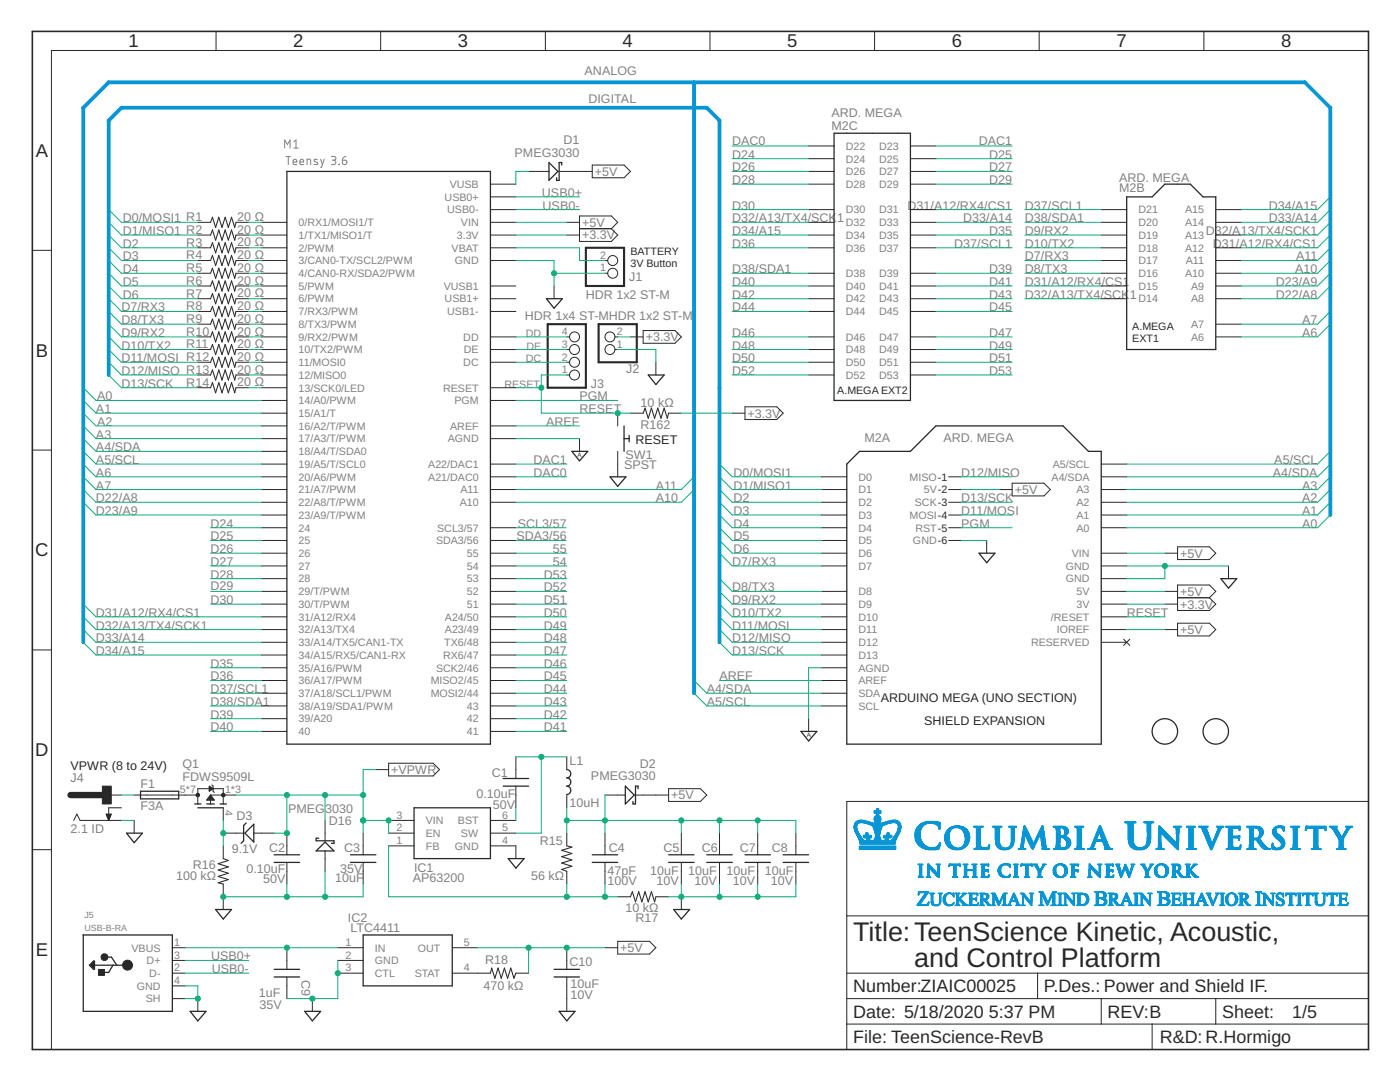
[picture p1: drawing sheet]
<svg xmlns="http://www.w3.org/2000/svg" width="279mm" height="216mm" viewBox="0 0 279 216" stroke-linecap="round" stroke-linejoin="round" font-family="sans-serif">
<defs><g id="words">
<g font-size="5.4" fill="#282828">
<text x="170.3" y="187.8">Title:TeenScience Kinetic, Acoustic,</text>
<text x="182.4" y="192.9">and Control Platform</text>
</g>
<g font-size="3.7" fill="#282828">
<text x="25.7" y="9.5">1</text>
<text x="58.5" y="9.5">2</text>
<text x="91.4" y="9.5">3</text>
<text x="124.2" y="9.5">4</text>
<text x="157.1" y="9.5">5</text>
<text x="190" y="9.5">6</text>
<text x="222.8" y="9.5">7</text>
<text x="255.7" y="9.5">8</text>
<text x="7.1" y="31.3">A</text>
<text x="7.1" y="71.2">B</text>
<text x="7" y="111">C</text>
<text x="7" y="150.9">D</text>
<text x="7.1" y="190.8">E</text>
</g>
<g font-size="3.6" fill="#282828">
<text x="170.3" y="198">Number:ZIAIC00025</text>
<text x="208.4" y="198">P.Des.: Power and Shield IF.</text>
<text x="170.3" y="203.1">Date: 5/18/2020</text>
<text x="197.3" y="203.1">5:37 PM</text>
<text x="221" y="203.1">REV:B</text>
<text x="243.9" y="203.1">Sheet:</text>
<text x="257.9" y="203.1">1/5</text>
<text x="170.3" y="208.2">File: TeenScience-RevB</text>
<text x="231.5" y="208.2">R&amp;D:R.Hormigo</text>
</g>
<g font-size="2.5" fill="#808080">
<text x="116.7" y="14.9">ANALOG</text>
<text x="117.4" y="20.5">DIGITAL</text>
<text x="165.9" y="23.3">ARD. MEGA</text>
<text x="112.5" y="28.7">D1</text>
<text x="146.1" y="28.9">DAC0</text>
<text x="165.9" y="25.9">M2C</text>
<text x="195.3" y="28.9">DAC1</text>
<text x="102.7" y="31.3">PMEG3030</text>
<text x="118.7" y="35.1">+5V</text>
<text x="146.1" y="31.7">D24</text>
<text x="146.1" y="34.2">D26</text>
<text x="197.4" y="31.7">D25</text>
<text x="197.4" y="34.2">D27</text>
<text x="108.2" y="39.3">USB0+</text>
<text x="108.3" y="41.8">USB0-</text>
<text x="146.1" y="36.7">D28</text>
<text x="146.1" y="41.8">D30</text>
<text x="181.1" y="41.8">D31/A12/RX4/CS1</text>
<text x="197.4" y="36.7">D29</text>
<text x="204.5" y="41.8">D37/SCL1</text>
<text x="223.3" y="36.2">ARD. MEGA</text>
<text x="223.3" y="38.4">M2B</text>
<text x="253.2" y="41.8">D34/A15</text>
<text x="24.5" y="44.4">D0/MOSI1 R1</text>
<text x="24.5" y="46.9">D1/MISO1 R2</text>
<text x="47.3" y="44.1">20 Ω</text>
<text x="47.3" y="46.6">20 Ω</text>
<text x="116.2" y="45.2">+5V</text>
<text x="116.2" y="47.8">+3.3V</text>
<text x="146.1" y="44.4">D32/A13/TX4/SCK</text>
<text x="146.1" y="46.9">D34/A15</text>
<text x="167" y="44.4">1</text>
<text x="192.2" y="44.4">D33/A14</text>
<text x="197.4" y="46.9">D35</text>
<text x="204.5" y="44.4">D38/SDA1</text>
<text x="204.5" y="46.9">D9/RX2</text>
<text x="240.6" y="46.9">D32/A13/TX4/SCK1</text>
<text x="253.2" y="44.4">D33/A14</text>
<text x="24.5" y="49.4">D2</text>
<text x="24.5" y="52">D3</text>
<text x="37.2" y="49.2">R3</text>
<text x="37.2" y="51.7">R4</text>
<text x="47.3" y="49.2">20 Ω</text>
<text x="47.3" y="51.7">20 Ω</text>
<text x="146.1" y="49.4">D36</text>
<text x="190.4" y="49.4">D37/SCL1</text>
<text x="204.5" y="52">D7/RX3</text>
<text x="204.5" y="49.4">D10/TX2</text>
<text x="242.1" y="49.4">D31/A12/RX4/CS1</text>
<text x="258.7" y="52">A11</text>
<text x="24.5" y="54.5">D4</text>
<text x="24.5" y="57.1">D5</text>
<text x="24.5" y="59.6">D6</text>
<text x="37.2" y="54.3">R5</text>
<text x="37.2" y="56.8">R6</text>
<text x="37.2" y="59.4">R7</text>
<text x="47.3" y="54.3">20 Ω</text>
<text x="47.3" y="56.8">20 Ω</text>
<text x="47.3" y="59.3">20 Ω</text>
<text x="116.9" y="59.6">HDR 1x2 ST-M</text>
<text x="125.6" y="56.2">J1</text>
<text x="146.1" y="54.5">D38/SDA1</text>
<text x="146.1" y="57.1">D40</text>
<text x="146.1" y="59.6">D42</text>
<text x="197.4" y="54.5">D39</text>
<text x="197.4" y="57.1">D41</text>
<text x="197.4" y="59.6">D43</text>
<text x="204.5" y="54.5">D8/TX3</text>
<text x="204.5" y="57.1">D31/A12/RX4/CS1</text>
<text x="204.5" y="59.6">D32/A13/TX4/SCK</text>
<text x="225.5" y="59.6">1</text>
<text x="254.6" y="59.6">D22/A8</text>
<text x="254.6" y="57.1">D23/A9</text>
<text x="258.5" y="54.5">A10</text>
<text x="24.2" y="62.1">D7/RX3</text>
<text x="24.2" y="64.7">D8/TX3</text>
<text x="37.2" y="61.9">R8</text>
<text x="37.2" y="64.4">R9</text>
<text x="47.3" y="61.9">20 Ω</text>
<text x="47.3" y="64.4">20 Ω</text>
<text x="104.7" y="63.9">HDR 1x4 ST-MHDR 1x2 ST-M</text>
<text x="146.1" y="62.1">D44</text>
<text x="197.4" y="62.1">D45</text>
<text x="259.9" y="64.7">A7</text>
<text x="24.2" y="67.2">D9/RX2</text>
<text x="24.2" y="69.8">D10/TX2</text>
<text x="37.2" y="67">R10</text>
<text x="37.2" y="69.5">R11</text>
<text x="47.3" y="67">20 Ω</text>
<text x="47.3" y="69.5">20 Ω</text>
<text x="128.9" y="68.1">+3.3V</text>
<text x="146.1" y="67.2">D46</text>
<text x="146.1" y="69.8">D48</text>
<text x="197.4" y="67.2">D47</text>
<text x="197.4" y="69.8">D49</text>
<text x="259.9" y="67.2">A6</text>
<text x="24.2" y="72.3">D11/MOSI R12</text>
<text x="24.2" y="74.8">D12/MISO R13</text>
<text x="24.2" y="77.4">D13/SCK</text>
<text x="37.2" y="77.1">R14</text>
<text x="47.3" y="77.1">20 Ω</text>
<text x="47.3" y="72">20 Ω</text>
<text x="47.3" y="74.6">20 Ω</text>
<text x="117.9" y="77.5">J3</text>
<text x="124.9" y="74.5">J2</text>
<text x="146.1" y="72.3">D50</text>
<text x="146.1" y="74.8">D52</text>
<text x="197.4" y="72.3">D51</text>
<text x="197.4" y="74.8">D53</text>
<text x="19.2" y="82.5">A1</text>
<text x="19.4" y="79.9">A0</text>
<text x="115.7" y="82.5">RESET</text>
<text x="115.7" y="79.9">PGM</text>
<text x="127.8" y="81.2">10 kΩ</text>
<text x="149.2" y="83.3">+3.3V</text>
<text x="19.2" y="87.5">A3</text>
<text x="19.4" y="85">A2</text>
<text x="109" y="85">AREF</text>
<text x="127.8" y="85.5">R162</text>
<text x="172.5" y="88.2">M2A</text>
<text x="188.3" y="88.3">ARD. MEGA</text>
<text x="19.2" y="92.6">A5/SCL</text>
<text x="19.2" y="90.1">A4/SDA</text>
<text x="19.2" y="95.1">A6</text>
<text x="106.4" y="92.6">DAC1</text>
<text x="106.4" y="95.1">DAC0</text>
<text x="124.5" y="93.6">SPST</text>
<text x="124.8" y="91.6">SW1</text>
<text x="146.4" y="95.1">D0/MOSI1</text>
<text x="191.8" y="95.1">D12/MISO</text>
<text x="254" y="95.1">A4/SDA</text>
<text x="254.3" y="92.6">A5/SCL</text>
<text x="19.2" y="97.7">A7</text>
<text x="19.2" y="100.2">D22/A8</text>
<text x="130.9" y="100.2">A10</text>
<text x="130.9" y="97.7">A11</text>
<text x="146.4" y="97.7">D1/MISO1</text>
<text x="146.4" y="100.2">D2</text>
<text x="191.8" y="100.2">D13/SCK</text>
<text x="202.5" y="98.6">+5V</text>
<text x="259.9" y="97.7">A3</text>
<text x="259.9" y="100.2">A2</text>
<text x="19.2" y="102.8">D23/A9</text>
<text x="42" y="107.8">D25</text>
<text x="42" y="105.3">D24</text>
<text x="103.1" y="107.8">SDA3/56</text>
<text x="103.4" y="105.3">SCL3/57</text>
<text x="146.4" y="102.8">D3</text>
<text x="146.4" y="105.3">D4</text>
<text x="146.4" y="107.8">D5</text>
<text x="191.8" y="102.8">D11/MOSI</text>
<text x="191.8" y="105.3">PGM</text>
<text x="259.9" y="102.8">A1</text>
<text x="259.9" y="105.3">A0</text>
<text x="42" y="112.9">D27</text>
<text x="42" y="110.4">D26</text>
<text x="110.3" y="110.4">55</text>
<text x="110.3" y="112.9">54</text>
<text x="146.1" y="112.9">D7/RX3</text>
<text x="146.4" y="110.4">D6</text>
<text x="235.5" y="111.3">+5V</text>
<text x="42" y="117.7">D29</text>
<text x="42" y="115.5">D28</text>
<text x="108.5" y="115.5">D53</text>
<text x="108.5" y="118">D52</text>
<text x="146.1" y="118">D8/TX3</text>
<text x="235.5" y="118.9">+5V</text>
<text x="19.2" y="123.1">D31/A12/RX4/CS1</text>
<text x="19.2" y="125.6">D32/A13/TX4/SCK1</text>
<text x="42" y="120.5">D30</text>
<text x="108.5" y="125.6">D49</text>
<text x="108.5" y="120.5">D51</text>
<text x="108.5" y="123.1">D50</text>
<text x="146.1" y="120.5">D9/RX2</text>
<text x="146.1" y="123.1">D10/TX2</text>
<text x="146.1" y="125.6">D11/MOSI</text>
<text x="224.9" y="123.1">RESET</text>
<text x="235.5" y="121.4">+3.3V</text>
<text x="19.2" y="128.2">D33/A14</text>
<text x="19.2" y="130.7">D34/A15</text>
<text x="108.5" y="130.7">D47</text>
<text x="108.5" y="128.2">D48</text>
<text x="146.1" y="128.2">D12/MISO</text>
<text x="146.1" y="130.7">D13/SCK</text>
<text x="235.5" y="126.5">+5V</text>
<text x="42" y="135.8">D36</text>
<text x="42" y="133.2">D35</text>
<text x="108.5" y="135.8">D45</text>
<text x="108.5" y="133.2">D46</text>
<text x="143.6" y="135.8">AREF</text>
<text x="42" y="138.3">D37/SCL1</text>
<text x="42" y="140.9">D38/SDA1</text>
<text x="42" y="143.4">D39</text>
<text x="108.5" y="140.9">D43</text>
<text x="108.5" y="143.4">D42</text>
<text x="108.5" y="138.3">D44</text>
<text x="141.1" y="140.9">A5/SCL</text>
<text x="141.1" y="138.3">A4/SDA</text>
<text x="42" y="145.9">D40</text>
<text x="108.5" y="145.9">D41</text>
<text x="36.4" y="155.8">FDWS9509L</text>
<text x="36.4" y="153.2">Q1</text>
<text x="78.1" y="154.4">+VPWR</text>
<text x="98.1" y="155">C1</text>
<text x="113.6" y="152.7">L1</text>
<text x="117.9" y="155.7">PMEG3030</text>
<text x="127.7" y="153.2">D2</text>
<text x="14.1" y="156.1">J4</text>
<text x="28" y="161.6">F3A</text>
<text x="28" y="157.2">F1</text>
<text x="95.1" y="159.3">0.10uF</text>
<text x="98.4" y="161.4">50V</text>
<text x="113.6" y="161">10uH</text>
<text x="133.9" y="159.5">+5V</text>
<text x="14.1" y="166.3">2.1 ID</text>
<text x="47.2" y="163.6">D3</text>
<text x="57.5" y="162.3">PMEG3030</text>
<text x="65.6" y="164.6">D16</text>
<text x="38.5" y="173.4">R16</text>
<text x="46.2" y="170.2">9.1V</text>
<text x="53.7" y="169.9">C2</text>
<text x="68.7" y="169.9">C3</text>
<text x="82.6" y="174">IC1</text>
<text x="107.8" y="168.5">R15</text>
<text x="121.5" y="169.9">C4</text>
<text x="132.4" y="169.9">C5</text>
<text x="140" y="169.9">C6</text>
<text x="147.7" y="169.9">C7</text>
<text x="154" y="169.9">C8</text>
<text x="35.2" y="175.6">100 kΩ</text>
<text x="49.2" y="174.3">0.10uF</text>
<text x="52.5" y="176.2">50V</text>
<text x="66.9" y="176">10uF</text>
<text x="67.9" y="174.1">35V</text>
<text x="82.4" y="176">AP63200</text>
<text x="106" y="175.6">56 kΩ</text>
<text x="121.2" y="174.5">47pF</text>
<text x="121.2" y="176.7">100V</text>
<text x="129.8" y="174.5">10uF</text>
<text x="131" y="176.7">10V</text>
<text x="137.4" y="174.5">10uF</text>
<text x="138.6" y="176.7">10V</text>
<text x="145" y="174.5">10uF</text>
<text x="146.2" y="176.7">10V</text>
<text x="152.6" y="174.5">10uF</text>
<text x="153.9" y="176.7">10V</text>
<text x="69.4" y="183.9">IC2</text>
<text x="69.9" y="185.9">LTC4411</text>
<text x="124.8" y="182">10 kΩ</text>
<text x="126.8" y="184.1">R17</text>
<text x="42.1" y="191.6">USB0+</text>
<text x="123.8" y="190">+5V</text>
<text x="42.3" y="194.2">USB0-</text>
<text x="60.2" y="195.5" transform="rotate(90 60.2 195.5)">C9</text>
<text x="96.5" y="197.5">470 kΩ</text>
<text x="96.8" y="192.4">R18</text>
<text x="113.6" y="192.8">C10</text>
<text x="113.9" y="197.1">10uF</text>
<text x="51.7" y="198.9">1uF</text>
<text x="51.8" y="201.3">35V</text>
<text x="113.9" y="199.3">10V</text>
</g>
<g font-size="2.5" fill="#282828">
<text x="126.8" y="88.5">RESET</text>
<text x="175.8" y="140.1">ARDUINO MEGA (UNO SECTION)</text>
<text x="184.5" y="144.7">SHIELD EXPANSION</text>
<text x="14.1" y="153.6">VPWR (8 to 24V)</text>
</g>
<g font-size="2.1" fill="#808080">
<text x="168.8" y="29.9">D22</text>
<text x="175.4" y="29.9">D23</text>
<text x="168.8" y="32.4">D24</text>
<text x="168.8" y="35">D26</text>
<text x="175.4" y="32.4">D25</text>
<text x="175.4" y="35">D27</text>
<text x="88.7" y="40">USB0+</text>
<text x="89.7" y="37.5">VUSB</text>
<text x="168.8" y="37.5">D28</text>
<text x="175.4" y="37.5">D29</text>
<text x="59.6" y="47.7">1/TX1/MISO1/T</text>
<text x="59.6" y="45.1">0/RX1/MOSI1/T</text>
<text x="89.3" y="42.6">USB0-</text>
<text x="91.2" y="47.7">3.3V</text>
<text x="92" y="45.1">VIN</text>
<text x="168.8" y="42.6">D30</text>
<text x="168.8" y="45.1">D32</text>
<text x="168.8" y="47.7">D34</text>
<text x="175.4" y="42.6">D31</text>
<text x="175.4" y="45.1">D33</text>
<text x="175.4" y="47.7">D35</text>
<text x="227.2" y="47.7">D19</text>
<text x="227.2" y="45.1">D20</text>
<text x="227.2" y="42.6">D21</text>
<text x="236.5" y="47.7">A13</text>
<text x="236.5" y="45.1">A14</text>
<text x="236.5" y="42.6">A15</text>
<text x="59.6" y="52.7">3/CAN0-TX/SCL2/PWM</text>
<text x="59.6" y="50.2">2/PWM</text>
<text x="90.1" y="50.2">VBAT</text>
<text x="90.8" y="52.7">GND</text>
<text x="119.8" y="51.6">2</text>
<text x="168.8" y="50.2">D36</text>
<text x="175.4" y="50.2">D37</text>
<text x="227.2" y="52.7">D17</text>
<text x="227.2" y="50.2">D18</text>
<text x="236.5" y="50.2">A12</text>
<text x="236.7" y="52.7">A11</text>
<text x="59.6" y="57.8">5/PWM</text>
<text x="59.6" y="55.3">4/CAN0-RX/SDA2/PWM</text>
<text x="88.6" y="57.8">VUSB1</text>
<text x="119.8" y="54.2">1</text>
<text x="168.8" y="55.3">D38</text>
<text x="168.8" y="57.8">D40</text>
<text x="175.4" y="55.3">D39</text>
<text x="175.4" y="57.8">D41</text>
<text x="227.2" y="57.8">D15</text>
<text x="227.2" y="55.3">D16</text>
<text x="236.5" y="55.3">A10</text>
<text x="237.7" y="57.8">A9</text>
<text x="59.6" y="65.4">8/TX3/PWM</text>
<text x="59.6" y="62.9">7/RX3/PWM</text>
<text x="59.6" y="60.4">6/PWM</text>
<text x="88.7" y="60.4">USB1+</text>
<text x="89.3" y="62.9">USB1-</text>
<text x="168.8" y="60.4">D42</text>
<text x="168.8" y="62.9">D44</text>
<text x="175.4" y="60.4">D43</text>
<text x="175.4" y="62.9">D45</text>
<text x="227.2" y="60.4">D14</text>
<text x="237.7" y="65.4">A7</text>
<text x="237.7" y="60.4">A8</text>
<text x="59.6" y="70.5">10/TX2/PWM</text>
<text x="59.6" y="68">9/RX2/PWM</text>
<text x="92.5" y="68">DD</text>
<text x="92.6" y="70.5">DE</text>
<text x="104.9" y="67.2">DD</text>
<text x="105.1" y="69.8">DE</text>
<text x="112.1" y="71.9">2</text>
<text x="112.1" y="69.4">3</text>
<text x="112.1" y="66.9">4</text>
<text x="123.1" y="69.4">1</text>
<text x="123.1" y="66.9">2</text>
<text x="168.8" y="68">D46</text>
<text x="168.8" y="70.5">D48</text>
<text x="175.4" y="68">D47</text>
<text x="175.4" y="70.5">D49</text>
<text x="237.7" y="68">A6</text>
<text x="59.6" y="75.6">12/MISO0</text>
<text x="59.6" y="73.1">11/MOSI0</text>
<text x="92.5" y="73.1">DC</text>
<text x="100.7" y="77.4">RESET</text>
<text x="104.9" y="72.3">DC</text>
<text x="112.1" y="74.5">1</text>
<text x="168.8" y="73.1">D50</text>
<text x="168.8" y="75.6">D52</text>
<text x="175.4" y="73.1">D51</text>
<text x="175.4" y="75.6">D53</text>
<text x="59.6" y="83.2">15/A1/T</text>
<text x="59.6" y="80.7">14/A0/PWM</text>
<text x="59.6" y="78.1">13/SCK0/LED</text>
<text x="88.4" y="78.1">RESET</text>
<text x="90.7" y="80.7">PGM</text>
<text x="59.6" y="88.3">17/A3/T/PWM</text>
<text x="59.6" y="85.8">16/A2/T/PWM</text>
<text x="89.4" y="88.3">AGND</text>
<text x="89.8" y="85.8">AREF</text>
<text x="59.6" y="95.9">20/A6/PWM</text>
<text x="59.6" y="93.4">19/A5/T/SCL0</text>
<text x="59.6" y="90.8">18/A4/T/SDA0</text>
<text x="85.5" y="93.4">A22/DAC1</text>
<text x="85.5" y="95.9">A21/DAC0</text>
<text x="171.3" y="95.9">D0</text>
<text x="181.5" y="95.9">MISO-1</text>
<text x="209.9" y="95.9">A4/SDA</text>
<text x="210.1" y="93.4">A5/SCL</text>
<text x="59.6" y="101">22/A8/T/PWM</text>
<text x="59.6" y="98.5">21/A7/PWM</text>
<text x="91.8" y="101">A10</text>
<text x="91.9" y="98.5">A11</text>
<text x="171.3" y="98.5">D1</text>
<text x="171.3" y="101">D2</text>
<text x="182.6" y="101">SCK-3</text>
<text x="184.4" y="98.5">5V-2</text>
<text x="214.8" y="98.5">A3</text>
<text x="214.8" y="101">A2</text>
<text x="59.6" y="103.5">23/A9/T/PWM</text>
<text x="59.6" y="106.1">24</text>
<text x="87.2" y="106.1">SCL3/57</text>
<text x="171.3" y="103.5">D3</text>
<text x="171.3" y="106.1">D4</text>
<text x="181.5" y="103.5">MOSI-4</text>
<text x="182.7" y="106.1">RST-5</text>
<text x="214.8" y="103.5">A1</text>
<text x="214.8" y="106.1">A0</text>
<text x="59.6" y="108.6">25</text>
<text x="59.6" y="111.1">26</text>
<text x="59.6" y="113.7">27</text>
<text x="87" y="108.6">SDA3/56</text>
<text x="93.2" y="113.7">54</text>
<text x="93.2" y="111.1">55</text>
<text x="171.3" y="108.6">D5</text>
<text x="171.3" y="111.1">D6</text>
<text x="171.3" y="113.7">D7</text>
<text x="182.2" y="108.6">GND-6</text>
<text x="212.7" y="113.7">GND</text>
<text x="213.9" y="111.1">VIN</text>
<text x="59.6" y="116.2">28</text>
<text x="59.6" y="118.8">29/T/PWM</text>
<text x="93.2" y="118.8">52</text>
<text x="93.2" y="116.2">53</text>
<text x="171.3" y="118.8">D8</text>
<text x="212.7" y="116.2">GND</text>
<text x="214.8" y="118.8">5V</text>
<text x="59.6" y="121.3">30/T/PWM</text>
<text x="59.6" y="123.8">31/A12/RX4</text>
<text x="88.8" y="123.8">A24/50</text>
<text x="93.2" y="121.3">51</text>
<text x="171.3" y="121.3">D9</text>
<text x="171.3" y="123.8">D10</text>
<text x="209.7" y="123.8">/RESET</text>
<text x="214.8" y="121.3">3V</text>
<text x="59.6" y="126.4">32/A13/TX4</text>
<text x="59.6" y="128.9">33/A14/TX5/CAN1-TX</text>
<text x="59.6" y="131.5">34/A15/RX5/CAN1-RX</text>
<text x="88.4" y="131.5">RX6/47</text>
<text x="88.7" y="128.9">TX6/48</text>
<text x="88.8" y="126.4">A23/49</text>
<text x="171.3" y="126.4">D11</text>
<text x="171.3" y="128.9">D12</text>
<text x="171.3" y="131.5">D13</text>
<text x="205.8" y="128.9">RESERVED</text>
<text x="210.9" y="126.4">IOREF</text>
<text x="59.6" y="134">35/A16/PWM</text>
<text x="59.6" y="136.5">36/A17/PWM</text>
<text x="86" y="136.5">MISO2/45</text>
<text x="87" y="134">SCK2/46</text>
<text x="171.3" y="134">AGND</text>
<text x="171.3" y="136.5">AREF</text>
<text x="59.6" y="139.1">37/A18/SCL1/PWM</text>
<text x="59.6" y="141.6">38/A19/SDA1/PWM</text>
<text x="86" y="139.1">MOSI2/44</text>
<text x="93.2" y="141.6">43</text>
<text x="171.3" y="141.6">SCL</text>
<text x="171.3" y="139.1">SDA</text>
<text x="59.6" y="144.2">39/A20</text>
<text x="59.6" y="146.7">40</text>
<text x="93.2" y="146.7">41</text>
<text x="93.2" y="144.2">42</text>
<text x="35.9" y="158.3">5*7</text>
<text x="44.9" y="158.3">1*3</text>
<text x="44.9" y="161.5" transform="rotate(90 44.9 161.5)">4</text>
<text x="79.1" y="165.9">2</text>
<text x="79.1" y="163.4">3</text>
<text x="85" y="167">EN</text>
<text x="85" y="164.5">VIN</text>
<text x="91.4" y="164.5">BST</text>
<text x="92" y="167">SW</text>
<text x="100.2" y="163.4">6</text>
<text x="100.2" y="165.9">5</text>
<text x="79.1" y="168.4">1</text>
<text x="85" y="169.6">FB</text>
<text x="90.8" y="169.6">GND</text>
<text x="100.2" y="168.4">4</text>
<text x="26.3" y="189.9">VBUS</text>
<text x="34.7" y="191.3">3</text>
<text x="34.7" y="188.8">1</text>
<text x="69" y="188.8">1</text>
<text x="69" y="191.3">2</text>
<text x="74.8" y="189.9">IN</text>
<text x="83.4" y="189.9">OUT</text>
<text x="92.6" y="188.8">5</text>
<text x="27.3" y="197.5">GND</text>
<text x="29.3" y="192.4">D+</text>
<text x="29.8" y="194.9">D-</text>
<text x="34.7" y="193.8">2</text>
<text x="34.7" y="196.4">4</text>
<text x="69" y="193.8">3</text>
<text x="74.8" y="192.4">GND</text>
<text x="74.8" y="194.9">CTL</text>
<text x="82.8" y="194.9">STAT</text>
<text x="92.6" y="193.8">4</text>
<text x="29.1" y="200">SH</text>
</g>
<g font-size="2.1" fill="#282828">
<text x="125.8" y="51">BATTERY</text>
<text x="125.8" y="53.2">3V Button</text>
<text x="226" y="65.9">A.MEGA</text>
<text x="226" y="68.2">EXT1</text>
<text x="167.1" y="78.6">A.MEGA EXT2</text>
</g>
<g font-size="1.8" fill="#808080">
<text x="16.9" y="185.8">USB-B-RA</text>
<text x="16.9" y="183.3">J5</text>
</g>
<g font-size="1.2" fill="#282828">
<text x="115.3" y="91.2">A</text>
<text x="161" y="147.1">A</text>
</g>
</g></defs>
<g fill="none" stroke="#808080" stroke-width=".2">
<path d="M56.8 29.5v-1.6l.6 .9 .5-.9v1.6M57.1 31.2h.9M57.5 31.2v1.7M58.5 32.3h.7a.39 .39 0 0 0-.2-.5 .39 .39 0 0 0-.5 .3l.1 .7 .6 .1M58.6 28.3l.5-.4v1.6M58.6 29.5h.9M59.9 32.3h.7a.39 .39 0 0 0-.3-.5 .39 .39 0 0 0-.4 .3v.7l.7 .1M61.3 32.9v-1.1l.7 .1v1M63.3 31.9l-.4-.1-.2 .2 .7 .5v.2l-.2 .2-.5-.1M64 31.8l.3 1.1M64.7 31.8l-.5 1.6h-.2M66.1 31.2h.6a.37 .37 0 0 1 .3 .4 .37 .37 0 0 1-.3 .4h-.4"/>
<path d="M66.6 32a.44 .44 0 0 1 .4 .4 .44 .44 0 0 1-.4 .5h-.5M67.6 32.8l.1 .1zM68.3 32h.6a.45 .45 0 0 1 .3 .5 .45 .45 0 0 1-.4 .4 .45 .45 0 0 1-.5-.5zM69 31.2l-.5 .3-.2 .5"/>
</g>
<g fill="none" stroke="#282828" stroke-width=".2">
<path d="M43.1 6.3v3.8M76 6.3v3.8M108.8 6.3v3.8M141.7 6.3v3.8M174.5 6.3v3.8M207.4 6.3v3.8M240.3 6.3v3.8M273.1 10.1h-262.8v199.3M97.9 36.7h5.1M97.9 39.3h5.1M105.5 34.2h4.1M111.6 34.2h6.6"/>
<path d="M118.2 32.9h6.3l1.3 1.3-1.3 1.3h-6.3zM161.4 36.7h5.1M161.4 29.1h5.1M161.4 31.7h5.1M161.4 34.2h5.1M181.7 36.7h5.1M181.7 29.1h5.1M181.7 31.7h5.1M181.7 34.2h5.1M6.5 50h3.8M39.5 59.6h2.5M39.5 57.1h2.5"/>
<path d="M39.5 54.5h2.5M39.5 52h2.5M39.5 49.4h2.5M39.5 46.9h2.5M39.5 44.4h2.5M47.1 59.6h2.5M47.1 57.1h2.5M47.1 54.5h2.5M47.1 52h2.5M47.1 49.4h2.5M47.1 46.9h2.5M47.1 44.4h2.5"/>
<path d="M52.2 59.6h5.1M52.2 57.1h5.1M52.2 54.5h5.1M52.2 52h5.1M52.2 49.4h5.1M52.2 46.9h5.1M52.2 44.4h5.1M97.9 59.6h5.1M97.9 57.1h5.1M97.9 52h5.1M97.9 49.4h5.1M97.9 46.9h5.1"/>
<path d="M97.9 44.4h5.1M97.9 41.8h5.1M110.6 57.1v2.5M113.1 46.9h2.6M113.1 44.4h2.6M115.7 43.1h6.3l1.3 1.3-1.3 1.2 1.3 1.3-1.3 1.3h-6.3zM115.7 45.6h6.3M120.7 54.5h.6M120.7 52h.6M161.4 59.6h5.1M161.4 57.1h5.1M161.4 54.5h5.1"/>
<path d="M161.4 49.4h5.1M161.4 46.9h5.1M161.4 44.4h5.1M161.4 41.8h5.1M181.7 59.6h5.1M181.7 57.1h5.1M181.7 54.5h5.1M181.7 49.4h5.1M181.7 46.9h5.1M181.7 44.4h5.1M181.7 41.8h5.1M219.8 59.6h5.1"/>
<path d="M219.8 57.1h5.1M219.8 54.5h5.1M219.8 52h5.1M219.8 49.4h5.1M219.8 46.9h5.1M219.8 44.4h5.1M219.8 41.8h5.1M242.6 59.6h5.1M242.6 57.1h5.1M242.6 54.5h5.1M242.6 52h5.1M242.6 49.4h5.1"/>
<path d="M242.6 46.9h5.1M242.6 44.4h5.1M242.6 41.8h5.1M39.5 74.8h2.5M39.5 72.3h2.5M39.5 69.7h2.5M39.5 67.2h2.5M39.5 64.7h2.5M39.5 62.1h2.5M39.5 77.4h2.5M47.1 74.8h2.5M47.1 72.3h2.5"/>
<path d="M47.1 69.7h2.5M47.1 67.2h2.5M47.1 64.7h2.5M47.1 62.1h2.5M47.1 77.4h2.5M52.2 74.8h5.1M52.2 72.3h5.1M52.2 69.7h5.1M52.2 67.2h5.1M52.2 64.7h5.1M52.2 62.1h5.1M52.2 79.9h5.1"/>
<path d="M52.2 77.4h5.1M97.9 72.3h5.1M97.9 69.7h5.1M97.9 67.2h5.1M97.9 62.1h5.1M97.9 79.9h5.1M97.9 77.4h5.1M113.1 74.8h.6M113.1 72.3h.6M113.1 69.7h.6M113.1 67.2h.6M122.7 69.7h.6"/>
<path d="M122.7 67.2h.6M125.8 67.2h2.6M128.4 66h6.3l1.3 1.2-1.3 1.3h-6.3zM130.9 72.3v2.5M161.4 74.8h5.1M161.4 72.3h5.1M161.4 69.7h5.1M161.4 67.2h5.1M161.4 62.1h5.1M181.7 74.8h5.1M181.7 72.3h5.1M181.7 69.7h5.1"/>
<path d="M181.7 67.2h5.1M181.7 62.1h5.1M242.6 67.2h5.1M242.6 64.7h5.1M6.5 89.8h3.8M52.2 87.5h5.1M52.2 97.7h5.1M52.2 95.1h5.1M52.2 92.6h5.1M52.2 90.1h5.1M52.2 85h5.1M52.2 82.4h5.1"/>
<path d="M97.9 87.5h5.1M97.9 97.7h5.1M97.9 95.1h5.1M97.9 92.6h5.1M97.9 85h5.1M115.7 87.5v2.6M123.3 82.4v2.6M123.3 90.1v5M125.8 82.4h2.6M133.4 82.4h2.6M146.1 82.4h2.6M148.7 81.2h6.3l1.3 1.2-1.3 1.3h-6.3z"/>
<path d="M163.9 97.7h5.1M163.9 95.1h5.1M189.3 97.7h2.5M189.3 95.1h2.5M199.5 97.7h2.5M202 96.4h6.3l1.3 1.3-1.3 1.3h-6.3zM219.8 97.7h5.1M219.8 95.1h5.1M219.8 92.6h5.1M52.2 102.8h5.1M52.2 100.2h5.1M52.2 105.3h5.1"/>
<path d="M52.2 107.8h5.1M52.2 110.4h5.1M52.2 112.9h5.1M52.2 115.5h5.1M52.2 118h5.1M97.9 100.2h5.1M97.9 105.3h5.1M97.9 107.8h5.1M97.9 110.4h5.1M97.9 112.9h5.1M97.9 115.5h5.1M97.9 118h5.1"/>
<path d="M163.9 102.8h5.1M163.9 100.2h5.1M163.9 105.3h5.1M163.9 107.8h5.1M163.9 110.4h5.1M163.9 112.9h5.1M163.9 118h5.1M189.3 102.8h2.5M189.3 100.2h2.5M189.3 105.3h2.5M189.3 107.8h2.5M196.9 107.8v2.6"/>
<path d="M219.8 102.8h5.1M219.8 100.2h5.1M219.8 105.3h5.1M219.8 110.4h5.1M219.8 112.9h5.1M219.8 115.5h5.1M219.8 118h5.1M232.5 110.4h2.5M232.5 118h2.5M235 116.7h6.4l1.2 1.3-1.2 1.3 1.2 1.2-1.2 1.3h-6.4zM235 119.3h6.4M235 109.1h6.4l1.2 1.3-1.2 1.3h-6.4z"/>
<path d="M245.2 112.9v2.6M6.5 129.7h3.8M52.2 120.5h5.1M52.2 123.1h5.1M52.2 125.6h5.1M52.2 128.2h5.1M52.2 130.7h5.1M52.2 133.2h5.1M52.2 135.8h5.1M52.2 138.3h5.1M97.9 120.5h5.1M97.9 123.1h5.1"/>
<path d="M97.9 125.6h5.1M97.9 128.2h5.1M97.9 130.7h5.1M97.9 133.2h5.1M97.9 135.8h5.1M97.9 138.3h5.1M163.9 120.5h5.1M163.9 123.1h5.1M163.9 125.6h5.1M163.9 128.2h5.1M163.9 130.7h5.1M163.9 133.2h5.1"/>
<path d="M163.9 135.8h5.1M163.9 138.3h5.1M219.8 120.5h5.1M219.8 123.1h5.1M219.8 125.6h5.1M219.8 128.2h5.1M224.2 127.6l1.3 1.2M225.5 127.6l-1.3 1.2M232.5 120.5h2.5M232.5 125.6h2.5M235 124.4h6.4l1.2 1.2-1.2 1.3h-6.4zM21.7 158.6h2.5"/>
<path d="M26.8 158.6h12.7M41.3 159.6h1.4M41.4 159.5h1.3M41.5 159.4h1.1M41.6 159.2h.9M41.6 159.1h.8M41.7 159h.6M41.8 156.9l.7 .5-.7 .5zM41.8 157.8h.1M41.8 157.7h.3M41.8 157.6h.4M41.8 157.4h.6"/>
<path d="M41.8 157.3h.6M41.8 157.2h.5M41.8 157.1h.3M41.8 157h.1M41.8 158.9h.4M41.9 158.8h.2M42 158.6h5.1M42 158.6v1.8M42 158.6l.8 1.1h-1.5zM42.3 156.6l.2 .3v1l.3 .2M52.2 140.9h5.1M52.2 143.4h5.1"/>
<path d="M52.2 145.9h5.1M75 153.6h2.6M77.6 152.3h8.8l1.3 1.3-1.3 1.2h-8.8zM97.9 140.9h5.1M97.9 143.4h5.1M97.9 145.9h5.1M103 151v4.3M103 156.9v4.3M113.1 151v2.6M113.1 158.6v2.6M120.7 158.6h4.1M126.8 158.6h6.6"/>
<path d="M133.4 157.4h6.4l1.3 1.2-1.3 1.3h-6.4zM161.4 143.4v2.5M163.9 140.9h5.1M6.5 169.5h3.8M14.7 163.7l.6-1.2 .7 1.2h8.2M21.2 162.5h1l-.5 1.2zM21.2 162.5h1M21.3 162.6h.8M21.3 162.8h.8M21.4 162.9h.6M21.4 163h.6M21.4 163.1h.5"/>
<path d="M21.5 163.2h.4M21.5 163.3h.3M21.6 163.5h.2M21.6 163.6h.1M21.7 163.7h.1M24.2 161.2h-2.5v2.5M26.8 163.7v2.5M39.5 160.4v-3h5.1v3M44.6 161.2v2.5M44.6 168.8v2.5M44.6 176.4v5.1M44.6 166.2h4"/>
<path d="M50.7 166.2h4M57.3 166.2v4.4M57.3 172.1v4.3M64.9 163.7v4.1M64.9 169.8v4.1M72.5 166.2v4.4M72.5 172.1v4.3M77.6 163.7h5M77.6 166.2h5M77.6 168.8h5M97.9 163.7h5.1M97.9 166.2h5.1"/>
<path d="M97.9 168.8h5.1v2.5M113.1 166.2v2.6M113.1 173.9v2.5M120.7 166.2v4.4M120.7 172.1v4.3M123.3 178.9h2.5M130.9 178.9h2.5M136 166.2v4.4M136 172.1v4.3M136 178.9v2.6M143.6 166.2v4.4M143.6 172.1v4.3"/>
<path d="M151.2 166.2v4.4M151.2 172.1v4.3M158.8 166.2v4.4M158.8 172.1v4.3M34.4 194.2h2.5M34.4 199.3h2.5M34.4 191.6h2.5M34.4 189.1h2.5M34.4 196.7h2.5M39.5 199.3v2.5M57.3 189.1v4.3M57.3 194.9v4.4"/>
<path d="M62.3 199.3v2.5M67.4 194.2h5.1M67.4 191.6h5.1M67.4 189.1h5.1M90.3 194.2h7.6M90.3 189.1h5M103 194.2h2.5M113.1 189.1v4.3M113.1 194.9v6.9M120.7 189.1h2.6M123.3 187.8h6.3l1.3 1.3-1.3 1.3h-6.3zM169 194.2h104.1"/>
<path d="M169 199.3h104.1M169 182.8h104.1M207.1 194.2v5.1M219.8 199.3v5M242.6 199.3v5M169 204.3h104.1v-44.4h-104.1v49.5M229.9 204.3v5.1"/>
<circle cx="122.3" cy="54.5" r=".99"/>
<circle cx="122.3" cy="52" r=".99"/>
<circle cx="114.7" cy="74.8" r=".99"/>
<circle cx="114.7" cy="67.2" r=".99"/>
<circle cx="114.7" cy="72.3" r=".99"/>
<circle cx="114.7" cy="69.7" r=".99"/>
<circle cx="121.7" cy="67.2" r=".99"/>
<circle cx="121.7" cy="69.7" r=".99"/>
</g>
<path d="M6.5 6.3h266.6v203.1h-266.6z" fill="none" stroke="#282828" stroke-width=".32"/>
<g fill="none" stroke="#282828" stroke-width=".25">
<path d="M57.3 34.2h40.6v114.3h-40.6zM109.6 32.4l1.7 1.8-1.7 1.8zM112.1 32.9v-.5h-.5v3.6h-.5v-.5M166.5 26.6h15.2v53.3h-15.2zM224.9 39.3h5l2.6-2.6h5.1l2.5 2.6h2.5v30.4h-17.7zM109.1 59.6h3.1l-1.6 1.9zM129.4 74.8h3.1l-1.6 1.9zM114.1 90.1h3.2l-1.6 1.9zM121.8 95.1h3.1l-1.6 1.9zM124.5 85v5.1M124.5 87.5h1.1M125.6 86.9v1.3"/>
<path d="M169 92.6l2.5-2.5h10.2l5.1-5.1h25.4l5 5.1h2.6v58.4h-50.8zM195.4 110.4h3.2l-1.7 1.9zM243.6 115.5h3.2l-1.6 1.9zM28 157.9h7.7v1.5h-7.7zM100.4 156.9h5.1M100.4 155.3h5.1M113.1 153.6a.84 .84 0 0 1 .8 .8 .84 .84 0 0 1-.8 .8 .83 .83 0 0 1 .8 .9 .83 .83 0 0 1-.8 .8 .83 .83 0 0 1 .8 .8 .83 .83 0 0 1-.8 .8M124.8 156.9l1.8 1.7-1.8 1.8zM127.3 157.4v-.5h-.5v3.5h-.5v-.5M159.9 145.9h3.1l-1.6 1.9zM25.3 166.2h3.1l-1.6 1.9zM38.8 160.4h1.3"/>
<path d="M39.5 161.2h5.1M41.3 160.4h1.5M43.9 160.4h1.3M48.9 166.2l1.8-1.7v3.5zM49.1 164.2l-.5 .5v3.1l-.5 .5M54.7 170.6h5.1M54.7 172.1h5.1M63.6 167.3h-.5v.5h3.6v.5h-.6M64.9 168l1.8 1.8h-3.6zM69.9 170.6h5.1M69.9 172.1h5.1M82.6 161.2h15.3v10.1h-15.3z"/>
<path d="M101.4 171.3h3.2l-1.6 1.9zM118.2 170.6h5.1M118.2 172.1h5.1M133.4 170.6h5.1M133.4 172.1h5.1M141.1 170.6h5M141.1 172.1h5M148.7 170.6h5.1M148.7 172.1h5.1M156.3 170.6h5.1M156.3 172.1h5.1M16.6 186.6h17.8v15.2h-17.8v-15.2"/>
<path d="M17.8 192.6l.8-.8h.3v1.6h-.3zM18.1 192.6l.4-.4v.8l-.3-.4M18.6 191.8v1.4M18.9 192.6h6.5M21.3 191h.9l1.1 1.6M22.5 192.6l-.8 1.4h-1.2M43 181.5h3.2l-1.6 1.9zM54.7 194.9h5.1M54.7 193.4h5.1M72.5 186.6h17.8v10.1h-17.8zM110.6 194.9h5.1M110.6 193.4h5.1"/>
<path d="M134.5 181.5h3.1l-1.6 1.9zM38 201.8h3.1l-1.6 1.9zM60.8 201.8h3.2l-1.7 1.9zM111.6 201.8h3.2l-1.7 1.9z"/>
<circle cx="232.5" cy="145.9" r="2.54"/>
<circle cx="242.6" cy="145.9" r="2.54"/>
</g>
<path d="M116.9 49.4h7.6v7.7h-7.6zM109.3 64.7h7.6v12.7h-7.6zM119.5 64.7h7.6v7.6h-7.6z" fill="none" stroke="#282828" stroke-width=".42"/>
<g fill="#282828" stroke="#282828" stroke-width=".2">
<circle cx="25.5" cy="192.6" r="1"/>
<circle cx="20.8" cy="191" r=".7"/>
<circle cx="44.6" cy="158.6" r=".36"/>
<circle cx="39.5" cy="158.6" r=".36"/>
</g>
<g fill="#282828" stroke="#282828" stroke-width=".2">
<path d="M19.7 193.4h1.1v1.2h-1.1z"/>
<path d="M20.4 156.9h1.8v3.5h-1.8z"/>
</g>
<path d="M14.1 158.6h6.3" fill="none" stroke="#282828" stroke-width="1.3"/>
<g fill="none" stroke="#282828" stroke-width=".21">
<path d="M42 44.4l.4-1.1 .6 2.1 .7-2.1 .6 2.1 .6-2.1 .7 2.1 .6-2.1 .6 2.1 .3-1M42 46.9l.4-1 .6 2 .7-2 .6 2 .6-2 .7 2 .6-2 .6 2 .3-1M42 49.4l.4-1 .6 2.1 .7-2.1 .6 2.1 .6-2.1 .7 2.1 .6-2.1 .6 2.1 .3-1.1M42 52l.4-1 .6 2 .7-2 .6 2 .6-2 .7 2 .6-2 .6 2 .3-1M42 54.5l.4-1 .6 2 .7-2 .6 2 .6-2 .7 2 .6-2 .6 2 .3-1M42 57.1l.4-1.1 .6 2.1 .7-2.1 .6 2.1 .6-2.1 .7 2.1 .6-2.1 .6 2.1 .3-1M42 59.6l.4-1 .6 2 .7-2 .6 2 .6-2 .7 2 .6-2 .6 2 .3-1M42 77.4l.4-1.1 .6 2.1 .7-2.1 .6 2.1 .6-2.1 .7 2.1 .6-2.1 .6 2.1 .3-1M42 62.1l.4-1 .6 2.1 .7-2.1 .6 2.1 .6-2.1 .7 2.1 .6-2.1 .6 2.1 .3-1.1M42 64.7l.4-1 .6 2 .7-2 .6 2 .6-2 .7 2 .6-2 .6 2 .3-1M42 67.2l.4-1 .6 2 .7-2 .6 2 .6-2 .7 2 .6-2 .6 2 .3-1M42 69.7l.4-1 .6 2.1 .7-2.1 .6 2.1 .6-2.1 .7 2.1 .6-2.1 .6 2.1 .3-1.1"/>
<path d="M42 72.3l.4-1 .6 2 .7-2 .6 2 .6-2 .7 2 .6-2 .6 2 .3-1M42 74.8l.4-1 .6 2 .7-2 .6 2 .6-2 .7 2 .6-2 .6 2 .3-1M128.4 82.4l.3-1 .7 2.1 .6-2.1 .6 2.1 .7-2.1 .6 2.1 .6-2.1 .7 2.1 .2-1.1M44.6 171.3l1 .4-2.1 .6 2.1 .7-2.1 .6 2.1 .6-2.1 .7 2.1 .6-2.1 .6 1.1 .3M113.1 168.8l1 .2-2 .7 2 .6-2 .6 2 .7-2 .6 2 .6-2 .7 1 .4M125.8 178.9l.4-1 .6 2.1 .7-2.1 .6 2.1 .6-2.1 .7 2.1 .6-2.1 .6 2.1 .3-1.1M97.9 194.2l.2-1 .7 2 .6-2 .6 2 .7-2 .6 2 .6-2 .7 2 .4-1"/>
</g>
<path d="M138.5 16.4v121.9M21.7 74.8v-50.8l2.5-2.5h116.9l2.5 2.5v104.2M265.5 102.8v-81.3l-5.1-5.1h-238.7l-5.1 5.1v106.7" fill="none" stroke="#0696d7" stroke-width=".76"/>
<g fill="none" stroke="#0dab76" stroke-width=".2">
<path d="M103 39.3h12.7M105.5 34.2h-2.5v2.5M146.1 31.7h15.3M146.1 34.2h15.3M146.1 36.7h15.3M146.1 29.1h15.3M186.8 31.7h15.2M186.8 34.2h15.2M186.8 36.7h15.2M186.8 29.1h15.2M265.5 39.3l-2.5 2.5h-15.3M21.7 41.8l2.5 2.6h15.3"/>
<path d="M21.7 44.4l2.5 2.5h15.3M21.7 46.9l2.5 2.5h15.3M21.7 49.4l2.5 2.6h15.3M21.7 52l2.5 2.5h15.3M21.7 54.5l2.5 2.6h15.3M21.7 57.1l2.5 2.5h15.3M21.7 59.6l2.5 2.5h15.3M49.6 44.4h2.6M49.6 46.9h2.6M49.6 49.4h2.6M49.6 52h2.6M49.6 54.5h2.6"/>
<path d="M49.6 57.1h2.6M49.6 59.6h2.6M103 44.4h10.1M103 46.9h10.1M103 49.4h12.7v2.6h5M103 52h7.6v5.1M103 41.8h12.7M110.6 54.5h10.1M146.1 44.4h15.3M146.1 46.9h15.3M146.1 49.4h15.3M146.1 54.5h15.3"/>
<path d="M146.1 57.1h15.3M146.1 59.6h15.3M146.1 41.8h15.3M186.8 44.4h15.2M186.8 46.9h15.2M186.8 49.4h15.2M186.8 54.5h15.2M186.8 57.1h15.2M186.8 59.6h15.2M186.8 41.8h15.2M204.5 44.4h15.3M204.5 46.9h15.3"/>
<path d="M204.5 49.4h15.3M204.5 52h15.3M204.5 54.5h15.3M204.5 57.1h15.3M204.5 59.6h15.3M204.5 41.8h15.3M265.5 41.8l-2.5 2.6h-15.3M265.5 44.4l-2.5 2.5h-15.3M265.5 46.9l-2.5 2.5h-15.3M265.5 49.4l-2.5 2.6h-15.3M265.5 52l-2.5 2.5h-15.3M265.5 54.5l-2.5 2.6h-15.3"/>
<path d="M265.5 57.1l-2.5 2.5h-15.3M16.6 79.9l2.6 2.5h33M16.6 77.4l2.6 2.5h33M21.7 64.7l2.5 2.5h15.3M21.7 67.2l2.5 2.5h15.3M21.7 62.1l2.5 2.6h15.3M21.7 69.7l2.5 2.6h15.3M21.7 72.3l2.5 2.5h15.3M21.7 74.8l2.5 2.6h15.3M49.6 67.2h2.6M49.6 69.7h2.6M49.6 64.7h2.6"/>
<path d="M49.6 62.1h2.6M49.6 72.3h2.6M49.6 74.8h2.6M49.6 77.4h2.6M103 79.9h20.3M103 67.2h10.1M103 69.7h10.1M103 72.3h10.1M103 77.4h5M113.1 74.8h-5.1v7.6h17.8M123.3 67.2h2.5M123.3 69.7h7.6v2.6"/>
<path d="M146.1 67.2h15.3M146.1 69.7h15.3M146.1 62.1h15.3M146.1 72.3h15.3M146.1 74.8h15.3M186.8 67.2h15.2M186.8 69.7h15.2M186.8 62.1h15.2M186.8 72.3h15.2M186.8 74.8h15.2M265.5 64.7l-2.5 2.5h-15.3M265.5 62.1l-2.5 2.6h-15.3"/>
<path d="M16.6 92.6l2.6 2.5h33M16.6 95.1l2.6 2.6h33M16.6 97.7l2.6 2.5h33M16.6 90.1l2.6 2.5h33M16.6 87.5l2.6 2.6h33M16.6 85l2.6 2.5h33M16.6 82.4l2.6 2.6h33M103 95.1h10.1M103 92.6h10.1M103 87.5h12.7M103 85h12.7M136 82.4h10.1"/>
<path d="M138.5 95.1l-2.5 2.6h-33M138.5 97.7l-2.5 2.5h-33M143.6 92.6l2.5 2.5h17.8M143.6 95.1l2.5 2.6h17.8M143.6 97.7l2.5 2.5h17.8M191.8 95.1h10.2M191.8 97.7h7.7M265.5 92.6l-2.5 2.5h-38.1M265.5 95.1l-2.5 2.6h-38.1M265.5 97.7l-2.5 2.5h-38.1M265.5 90.1l-2.5 2.5h-38.1M16.6 100.2l2.6 2.6h33"/>
<path d="M42 105.3h10.2M42 107.8h10.2M42 110.4h10.2M42 118h10.2M42 112.9h10.2M42 115.5h10.2M103 105.3h10M103 107.8h10M103 110.4h10.1M103 118h10.1M103 112.9h10.1M103 115.5h10.1"/>
<path d="M143.6 100.2l2.5 2.6h17.8M143.6 102.8l2.5 2.5h17.8M143.6 105.3l2.5 2.5h17.8M143.6 107.8l2.5 2.6h17.8M143.6 118l2.5 2.5h17.8M143.6 115.5l2.5 2.5h17.8M143.6 110.4l2.5 2.5h17.8M191.8 100.2h10.2M191.8 102.8h10.2M191.8 105.3h10.2M191.8 107.8h5.1M224.9 110.4h7.6"/>
<path d="M224.9 118h7.6M224.9 112.9h20.3M232.5 112.9v2.6h-7.6M265.5 100.2l-2.5 2.6h-38.1M265.5 102.8l-2.5 2.5h-38.1M16.6 123.1l2.6 2.5h33M16.6 120.5l2.6 2.6h33M16.6 125.6l2.6 2.6h33M16.6 128.2l2.6 2.5h33M42 138.3h10.2M42 120.5h10.2M42 135.8h10.2"/>
<path d="M42 133.2h10.2M103 138.3h10.1M103 120.5h10.1M103 125.6h10.1M103 123.1h10.1M103 128.2h10.1M103 130.7h10.1M103 135.8h10.1M103 133.2h10.1M138.5 138.3l2.6 2.6h22.8M138.5 135.8l2.6 2.5h22.8M143.6 123.1l2.5 2.5h17.8"/>
<path d="M143.6 120.5l2.5 2.6h17.8M143.6 125.6l2.5 2.6h17.8M143.6 128.2l2.5 2.5h17.8M143.6 135.8h20.3M163.9 133.2h-2.5v10.2M224.9 120.5h7.6M224.9 125.6h7.6M224.9 123.1h7.6M24.2 158.6h2.6M42 140.9h10.2M42 143.4h10.2M42 145.9h10.2"/>
<path d="M47.1 158.6h25.4M57.3 158.6v7.6h-2.6M64.9 158.6v5.1M75 153.6h-2.5v12.6M103 140.9h10.1M103 143.4h10.1M103 145.9h10.1M103 151h10.1M108 151v15.2h-5M120.7 158.6v7.6M24.2 163.7h2.6M44.6 163.7v5.1"/>
<path d="M57.3 176.4v2.5M64.9 173.9v5M72.5 163.7h5.1v2.5M72.5 176.4v2.5h-27.9M77.6 168.8v10.1h45.7M103 161.2v2.5M113.1 163.7h45.7v2.5M113.1 161.2v5M113.1 176.4v2.5M120.7 176.4v2.5M136 163.7v2.5M136 176.4v2.5"/>
<path d="M143.6 163.7v2.5M143.6 176.4v2.5M151.2 163.7v2.5M151.2 176.4v2.5M158.8 176.4v2.5h-25.4M36.9 189.1h30.5M36.9 196.7h2.6v2.6h-2.6M36.9 194.2h12.7M36.9 191.6h12.7M67.4 191.6v7.7h-10.1M95.3 189.1h25.4M105.5 189.1v5.1"/>
</g>
<g fill="#0dab76" stroke="#0dab76" stroke-width=".2">
<circle cx="105.5" cy="189.1" r=".51"/>
<circle cx="113.1" cy="189.1" r=".51"/>
<circle cx="110.6" cy="54.5" r=".51"/>
<circle cx="232.5" cy="112.9" r=".51"/>
<circle cx="44.6" cy="178.9" r=".51"/>
<circle cx="57.3" cy="178.9" r=".51"/>
<circle cx="64.9" cy="178.9" r=".51"/>
<circle cx="39.5" cy="199.3" r=".51"/>
<circle cx="67.4" cy="194.2" r=".51"/>
<circle cx="62.3" cy="199.3" r=".51"/>
<circle cx="136" cy="178.9" r=".51"/>
<circle cx="143.6" cy="178.9" r=".51"/>
<circle cx="151.2" cy="178.9" r=".51"/>
<circle cx="108" cy="77.4" r=".51"/>
<circle cx="123.3" cy="82.4" r=".51"/>
<circle cx="44.6" cy="166.2" r=".51"/>
<circle cx="72.5" cy="163.7" r=".51"/>
<circle cx="77.6" cy="163.7" r=".51"/>
<circle cx="72.5" cy="158.6" r=".51"/>
<circle cx="57.3" cy="166.2" r=".51"/>
<circle cx="57.3" cy="158.6" r=".51"/>
<circle cx="64.9" cy="158.6" r=".51"/>
<circle cx="57.3" cy="189.1" r=".51"/>
<circle cx="108" cy="151" r=".51"/>
<circle cx="120.7" cy="163.7" r=".51"/>
<circle cx="136" cy="163.7" r=".51"/>
<circle cx="143.6" cy="163.7" r=".51"/>
<circle cx="151.2" cy="163.7" r=".51"/>
<circle cx="113.1" cy="163.7" r=".51"/>
<circle cx="120.7" cy="178.9" r=".51"/>
<circle cx="113.1" cy="178.9" r=".51"/>
</g>
<g fill="#0696d7" stroke="#0696d7" stroke-width=".2">
<path d="M186.4 180.7h.8z"/>
<path d="M189.1 180.7h.6z"/>
<path d="M245.5 180.7h.6z"/>
<path d="M255.3 180.7h.5z"/>
<path d="M263.1 180.7h.7z"/>
<path d="M183 180.7h2.3z"/>
<path d="M186.3 180.7h1z"/>
<path d="M188.9 180.7h1z"/>
<path d="M190.6 180.7h1z"/>
<path d="M192.1 180.7h3z"/>
<path d="M195.4 180.7h1.1z"/>
<path d="M197.2 180.7h1.5z"/>
<path d="M200 180.7h1.8z"/>
<path d="M202.7 180.7h1z"/>
<path d="M203.8 180.7h.8z"/>
<path d="M205.8 180.7h.2z"/>
<path d="M207.3 180.7h1z"/>
<path d="M209.7 180.7h1.2z"/>
<path d="M211 180.7h1.1z"/>
<path d="M212.2 180.7h.8z"/>
<path d="M214.3 180.7h.1z"/>
<path d="M214.8 180.7h1.5z"/>
<path d="M218.4 180.7h1.8z"/>
<path d="M221.1 180.7h1.1z"/>
<path d="M222.9 180.7h1.4z"/>
<path d="M225.2 180.7h1z"/>
<path d="M226.3 180.7h1z"/>
<path d="M227.4 180.7h.8z"/>
<path d="M229.4 180.7h.2z"/>
<path d="M231 180.7h1.7z"/>
<path d="M233.7 180.7h2z"/>
<path d="M236 180.7h1z"/>
<path d="M237.4 180.7h1.1z"/>
<path d="M238.5 180.7h.8z"/>
<path d="M240.2 180.7h.9z"/>
<path d="M241.9 180.7h.2z"/>
<path d="M243.4 180.7h1z"/>
<path d="M245.4 180.7h.8z"/>
<path d="M247.1 180.7h1.1z"/>
<path d="M248.9 180.7h.7z"/>
<path d="M250.6 180.7h1.2z"/>
<path d="M251.9 180.7h.9z"/>
<path d="M254.7 180.7h.2z"/>
<path d="M255.1 180.7h.9z"/>
<path d="M257.1 180.7h1z"/>
<path d="M258.8 180.7h1z"/>
<path d="M260.5 180.7h1z"/>
<path d="M262.9 180.7h1z"/>
<path d="M265.3 180.7h1.1z"/>
<path d="M267 180.7h1.9z"/>
<path d="M183 180.6l2.3 .1z"/>
<path d="M186.2 180.6l1.2 .1z"/>
<path d="M188.8 180.6l1.2 .1z"/>
<path d="M190.5 180.6l1.1 .1z"/>
<path d="M192.1 180.6l3.1 .1z"/>
<path d="M195.4 180.6l1.1 .1z"/>
<path d="M197.1 180.6l1.6 .1z"/>
<path d="M199.2 180.6l.2 .1z"/>
<path d="M200 180.6l1.8 .1z"/>
<path d="M202.7 180.6l1 .1z"/>
<path d="M203.7 180.6l.9 .1z"/>
<path d="M205.7 180.6l.3 .1z"/>
<path d="M207.3 180.6l1 .1z"/>
<path d="M208.9 180.6l.2 .1z"/>
<path d="M209.7 180.6l1.2 .1z"/>
<path d="M211 180.6l1.1 .1z"/>
<path d="M212.2 180.6l.8 .1z"/>
<path d="M214.2 180.6l.2 .1z"/>
<path d="M214.8 180.6l1.7 .1z"/>
<path d="M218.4 180.6l2 .1z"/>
<path d="M221.1 180.6l1.1 .1z"/>
<path d="M222.8 180.6l1.5 .1z"/>
<path d="M225.2 180.6l2.1 .1z"/>
<path d="M227.4 180.6l.9 .1z"/>
<path d="M229.4 180.6l.2 .1z"/>
<path d="M231 180.6l2 .1z"/>
<path d="M233.7 180.6l2 .1z"/>
<path d="M235.9 180.6l1.1 .1z"/>
<path d="M237.4 180.6l1.9 .1z"/>
<path d="M240.2 180.6l.9 .1z"/>
<path d="M241.9 180.6l.2 .1z"/>
<path d="M243.4 180.6l1 .1z"/>
<path d="M245.3 180.6l1 .1z"/>
<path d="M247.1 180.6l1.1 .1z"/>
<path d="M248.9 180.6l.7 .1z"/>
<path d="M250.6 180.6l1.2 .1z"/>
<path d="M251.9 180.6l.9 .1z"/>
<path d="M253.9 180.6l.2 .1z"/>
<path d="M254.7 180.6l1.3 .1z"/>
<path d="M257.1 180.6l1 .1z"/>
<path d="M258.8 180.6l1 .1z"/>
<path d="M260.5 180.6l1 .1z"/>
<path d="M262.8 180.6l1.2 .1z"/>
<path d="M265.3 180.6l1.1 .1z"/>
<path d="M267 180.6l1.9 .1z"/>
<path d="M183 180.6h2.3z"/>
<path d="M186.1 180.6h1.4z"/>
<path d="M188.7 180.6h1.4z"/>
<path d="M190.8 180.6h.6z"/>
<path d="M192.2 180.6h.9z"/>
<path d="M193.4 180.6h1.8z"/>
<path d="M195.6 180.6h.6z"/>
<path d="M197.1 180.6h.6z"/>
<path d="M198.1 180.6h.4z"/>
<path d="M199.2 180.6h.2z"/>
<path d="M200.1 180.6h.7z"/>
<path d="M201.2 180.6h.5z"/>
<path d="M202.8 180.6h.8z"/>
<path d="M203.9 180.6h.5z"/>
<path d="M205.7 180.6h.3z"/>
<path d="M207.6 180.6h.5z"/>
<path d="M208.9 180.6h.2z"/>
<path d="M210 180.6h.7z"/>
<path d="M211.2 180.6h.7z"/>
<path d="M212.4 180.6h.5z"/>
<path d="M214.2 180.6h.2z"/>
<path d="M215 180.6h1.6z"/>
<path d="M218.7 180.6h1.8z"/>
<path d="M221.4 180.6h.6z"/>
<path d="M222.8 180.6h.7z"/>
<path d="M223.7 180.6h.4z"/>
<path d="M225.3 180.6h.7z"/>
<path d="M226.5 180.6h.6z"/>
<path d="M227.6 180.6h.4z"/>
<path d="M229.4 180.6h.2z"/>
<path d="M231.2 180.6h1.9z"/>
<path d="M233.9 180.6h1.8z"/>
<path d="M236.2 180.6h.6z"/>
<path d="M237.6 180.6h.6z"/>
<path d="M238.7 180.6h.5z"/>
<path d="M240.3 180.6h.7z"/>
<path d="M241.9 180.6h.2z"/>
<path d="M243.6 180.6h.6z"/>
<path d="M245.2 180.6h.4z"/>
<path d="M246 180.6h.4z"/>
<path d="M247.4 180.6h.6z"/>
<path d="M248.9 180.6h.5z"/>
<path d="M250.8 180.6h.8z"/>
<path d="M252.1 180.6h.5z"/>
<path d="M253.9 180.6h.2z"/>
<path d="M254.7 180.6h.7z"/>
<path d="M255.6 180.6h.5z"/>
<path d="M257.3 180.6h.6z"/>
<path d="M259 180.6h.6z"/>
<path d="M260.7 180.6h.6z"/>
<path d="M262.7 180.6h1.3z"/>
<path d="M265.5 180.6h.6z"/>
<path d="M267.2 180.6h1.8z"/>
<path d="M183 180.5l2.3 .1z"/>
<path d="M186 180.5l.6 .1z"/>
<path d="M187.2 180.5l.3 .1z"/>
<path d="M188.7 180.5l.6 .1z"/>
<path d="M189.8 180.5l.3 .1z"/>
<path d="M190.9 180.5l.5 .1z"/>
<path d="M192.2 180.5l.7 .1z"/>
<path d="M193.5 180.5l.6 .1z"/>
<path d="M194.8 180.5l.4 .1z"/>
<path d="M195.7 180.5l.5 .1z"/>
<path d="M197.1 180.5l.5 .1z"/>
<path d="M198.1 180.5l.3 .1z"/>
<path d="M199.2 180.5l.2 .1z"/>
<path d="M200.2 180.5l.5 .1z"/>
<path d="M201.3 180.5l.3 .1z"/>
<path d="M202.9 180.5l.6 .1z"/>
<path d="M204 180.5l.3 .1z"/>
<path d="M205.7 180.5l.2 .1z"/>
<path d="M207.6 180.5l.4 .1z"/>
<path d="M208.9 180.5l.2 .1z"/>
<path d="M210 180.5l.6 .1z"/>
<path d="M211.3 180.5l.5 .1z"/>
<path d="M212.4 180.5l.4 .1z"/>
<path d="M214.1 180.5l.3 .1z"/>
<path d="M215.1 180.5l.5 .1z"/>
<path d="M216.1 180.5l.6 .1z"/>
<path d="M218.7 180.5l.8 .1z"/>
<path d="M219.8 180.5l.8 .1z"/>
<path d="M221.4 180.5l.5 .1z"/>
<path d="M222.8 180.5l.5 .1z"/>
<path d="M223.7 180.5l.4 .1z"/>
<path d="M225.4 180.5l.6 .1z"/>
<path d="M226.5 180.5l.5 .1z"/>
<path d="M227.7 180.5l.3 .1z"/>
<path d="M229.4 180.5l.2 .1z"/>
<path d="M231.3 180.5l.8 .1z"/>
<path d="M232.5 180.5l.7 .1z"/>
<path d="M234 180.5l.5 .1z"/>
<path d="M235.3 180.5l.4 .1z"/>
<path d="M236.2 180.5l.5 .1z"/>
<path d="M237.7 180.5l.5 .1z"/>
<path d="M238.7 180.5l.4 .1z"/>
<path d="M240.4 180.5l.5 .1z"/>
<path d="M241.9 180.5l.2 .1z"/>
<path d="M243.6 180.5l.5 .1z"/>
<path d="M245 180.5l.5 .1z"/>
<path d="M246.1 180.5l.4 .1z"/>
<path d="M247.4 180.5l.5 .1z"/>
<path d="M248.8 180.5l.6 .1z"/>
<path d="M250.9 180.5l.6 .1z"/>
<path d="M252.2 180.5l.3 .1z"/>
<path d="M253.8 180.5l.3 .1z"/>
<path d="M254.7 180.5l.5 .1z"/>
<path d="M255.8 180.5l.4 .1z"/>
<path d="M257.3 180.5l.6 .1z"/>
<path d="M259.1 180.5l.5 .1z"/>
<path d="M260.8 180.5l.5 .1z"/>
<path d="M262.7 180.5l.5 .1z"/>
<path d="M263.7 180.5l.5 .1z"/>
<path d="M265.6 180.5l.5 .1z"/>
<path d="M267.3 180.5l.5 .1z"/>
<path d="M268.6 180.5l.4 .1z"/>
<path d="M183.1 180.4l.5 .1z"/>
<path d="M184.8 180.4l.5 .1z"/>
<path d="M186 180.4l.5 .1z"/>
<path d="M187.2 180.4l.3 .1z"/>
<path d="M188.6 180.4l.6 .1z"/>
<path d="M189.9 180.4l.3 .1z"/>
<path d="M190.9 180.4l.4 .1z"/>
<path d="M192.2 180.4l.7 .1z"/>
<path d="M193.5 180.4l.5 .1z"/>
<path d="M194.9 180.4l.3 .1z"/>
<path d="M195.7 180.4l.5 .1z"/>
<path d="M197 180.4l.5 .1z"/>
<path d="M198.2 180.4l.2 .1z"/>
<path d="M199.2 180.4l.3 .1z"/>
<path d="M200.2 180.4l.5 .1z"/>
<path d="M201.3 180.4l.3 .1z"/>
<path d="M202.9 180.4l.5 .1z"/>
<path d="M204.1 180.4l.2 .1z"/>
<path d="M205.6 180.4l.3 .1z"/>
<path d="M207.7 180.4l.3 .1z"/>
<path d="M208.8 180.4l.3 .1z"/>
<path d="M210.1 180.4l.5 .1z"/>
<path d="M211.3 180.4l.5 .1z"/>
<path d="M212.5 180.4l.2 .1z"/>
<path d="M214.1 180.4l.3 .1z"/>
<path d="M215.1 180.4l.4 .1z"/>
<path d="M216.3 180.4l.5 .1z"/>
<path d="M218.7 180.4l.6 .1z"/>
<path d="M220 180.4l.7 .1z"/>
<path d="M221.4 180.4l.5 .1z"/>
<path d="M222.8 180.4l.5 .1z"/>
<path d="M223.8 180.4l.2 .1z"/>
<path d="M225.4 180.4l.5 .1z"/>
<path d="M226.5 180.4l.5 .1z"/>
<path d="M227.7 180.4l.2 .1z"/>
<path d="M229.3 180.4l.3 .1z"/>
<path d="M231.3 180.4l.5 .1z"/>
<path d="M232.6 180.4l.6 .1z"/>
<path d="M234 180.4l.5 .1z"/>
<path d="M235.4 180.4l.3 .1z"/>
<path d="M236.3 180.4l.4 .1z"/>
<path d="M237.7 180.4l.4 .1z"/>
<path d="M238.8 180.4l.3 .1z"/>
<path d="M240.4 180.4l.5 .1z"/>
<path d="M241.9 180.4l.3 .1z"/>
<path d="M243.7 180.4l.4 .1z"/>
<path d="M245 180.4l.4 .1z"/>
<path d="M246.1 180.4l.5 .1z"/>
<path d="M247.4 180.4l.5 .1z"/>
<path d="M248.8 180.4l.5 .1z"/>
<path d="M250.9 180.4l.5 .1z"/>
<path d="M252.2 180.4l.3 .1z"/>
<path d="M253.8 180.4l.3 .1z"/>
<path d="M254.7 180.4l.4 .1z"/>
<path d="M255.9 180.4l.3 .1z"/>
<path d="M257.4 180.4l.5 .1z"/>
<path d="M259.1 180.4l.4 .1z"/>
<path d="M260.8 180.4l.4 .1z"/>
<path d="M262.6 180.4l.5 .1z"/>
<path d="M263.8 180.4l.4 .1z"/>
<path d="M265.6 180.4l.5 .1z"/>
<path d="M267.3 180.4l.5 .1z"/>
<path d="M268.7 180.4l.3 .1z"/>
<path d="M183.1 180.4h.5z"/>
<path d="M185 180.4h.3z"/>
<path d="M186 180.4h.4z"/>
<path d="M187.3 180.4h.3z"/>
<path d="M188.6 180.4h.5z"/>
<path d="M190 180.4h.2z"/>
<path d="M190.9 180.4h.4z"/>
<path d="M192.2 180.4h.6z"/>
<path d="M193.5 180.4h.5z"/>
<path d="M195 180.4h.2z"/>
<path d="M195.7 180.4h.5z"/>
<path d="M197 180.4h.5z"/>
<path d="M198.2 180.4h.2z"/>
<path d="M199.1 180.4h.4z"/>
<path d="M200.2 180.4h.5z"/>
<path d="M201.3 180.4h.3z"/>
<path d="M202.9 180.4h.4z"/>
<path d="M204 180.4h.3z"/>
<path d="M205.6 180.4h.3z"/>
<path d="M207.7 180.4h.2z"/>
<path d="M208.9 180.4h.3z"/>
<path d="M210.1 180.4h.5z"/>
<path d="M211.3 180.4h.4z"/>
<path d="M212.5 180.4h.2z"/>
<path d="M214 180.4h.4z"/>
<path d="M215.1 180.4h.4z"/>
<path d="M216.3 180.4h.6z"/>
<path d="M218.8 180.4h.4z"/>
<path d="M220.2 180.4h.5z"/>
<path d="M221.5 180.4h.4z"/>
<path d="M222.7 180.4h.5z"/>
<path d="M223.8 180.4h.2z"/>
<path d="M225.4 180.4h.4z"/>
<path d="M226.5 180.4h.5z"/>
<path d="M227.7 180.4h.2z"/>
<path d="M229.3 180.4h.3z"/>
<path d="M231.3 180.4h.5z"/>
<path d="M232.7 180.4h.6z"/>
<path d="M234 180.4h.4z"/>
<path d="M235.5 180.4h.3z"/>
<path d="M236.3 180.4h.4z"/>
<path d="M237.7 180.4h.4z"/>
<path d="M238.8 180.4h.3z"/>
<path d="M240.4 180.4h.4z"/>
<path d="M241.9 180.4h.3z"/>
<path d="M243.7 180.4h.4z"/>
<path d="M244.9 180.4h.5z"/>
<path d="M246.2 180.4h.4z"/>
<path d="M247.5 180.4h.4z"/>
<path d="M248.7 180.4h.5z"/>
<path d="M250.9 180.4h.5z"/>
<path d="M252.2 180.4h.3z"/>
<path d="M253.8 180.4h.3z"/>
<path d="M254.7 180.4h.3z"/>
<path d="M255.9 180.4h.3z"/>
<path d="M257.4 180.4h.4z"/>
<path d="M259.1 180.4h.4z"/>
<path d="M260.8 180.4h.4z"/>
<path d="M262.6 180.4h.4z"/>
<path d="M263.9 180.4h.3z"/>
<path d="M265.6 180.4h.4z"/>
<path d="M267.3 180.4h.5z"/>
<path d="M268.8 180.4h.2z"/>
<path d="M183.2 180.4h.4z"/>
<path d="M185.1 180.4h.3z"/>
<path d="M185.9 180.4h.5z"/>
<path d="M187.4 180.4h.2z"/>
<path d="M188.5 180.4h.5z"/>
<path d="M190.1 180.4h.2z"/>
<path d="M192.2 180.4h.5z"/>
<path d="M196.9 180.4h.5z"/>
<path d="M200.3 180.4h.4z"/>
<path d="M201.4 180.4h.2z"/>
<path d="M205.5 180.4h.5z"/>
<path d="M208.8 180.4h.4z"/>
<path d="M211.4 180.4h.3z"/>
<path d="M216.4 180.4h.5z"/>
<path d="M220.2 180.4h.6z"/>
<path d="M223.8 180.4h.3z"/>
<path d="M229.2 180.4h.4z"/>
<path d="M232.8 180.4h.5z"/>
<path d="M241.8 180.4h.4z"/>
<path d="M244.9 180.4h.4z"/>
<path d="M246.3 180.4h.4z"/>
<path d="M248.7 180.4h.4z"/>
<path d="M253.7 180.4h.4z"/>
<path d="M255.9 180.4h.4z"/>
<path d="M264 180.4h.2z"/>
<path d="M267.4 180.4h.3z"/>
<path d="M183.2 180.3h.5z"/>
<path d="M185.1 180.3h.3z"/>
<path d="M185.9 180.3h.5z"/>
<path d="M187.5 180.3h.2z"/>
<path d="M188.5 180.3h.4z"/>
<path d="M190.1 180.3h.2z"/>
<path d="M190.9 180.3h.4z"/>
<path d="M192.1 180.3h.6z"/>
<path d="M193.5 180.3h.5z"/>
<path d="M195.1 180.3h.2z"/>
<path d="M195.7 180.3h.5z"/>
<path d="M196.9 180.3h.5z"/>
<path d="M198.2 180.3h.2z"/>
<path d="M199.1 180.3h.4z"/>
<path d="M200.3 180.3h.3z"/>
<path d="M201.4 180.3h.2z"/>
<path d="M202.9 180.3h.4z"/>
<path d="M204 180.3h.3z"/>
<path d="M205.5 180.3h.5z"/>
<path d="M207.7 180.3h.2z"/>
<path d="M208.8 180.3h.5z"/>
<path d="M210.1 180.3h.4z"/>
<path d="M211.4 180.3h.3z"/>
<path d="M212.5 180.3h.2z"/>
<path d="M214 180.3h.4z"/>
<path d="M215.1 180.3h.4z"/>
<path d="M216.5 180.3h.5z"/>
<path d="M218.8 180.3h.4z"/>
<path d="M220.3 180.3h.5z"/>
<path d="M221.5 180.3h.4z"/>
<path d="M222.7 180.3h.4z"/>
<path d="M223.9 180.3h.2z"/>
<path d="M225.4 180.3h.4z"/>
<path d="M226.5 180.3h.5z"/>
<path d="M227.7 180.3h.2z"/>
<path d="M229.2 180.3h.4z"/>
<path d="M231.4 180.3h.4z"/>
<path d="M232.9 180.3h.5z"/>
<path d="M234.1 180.3h.3z"/>
<path d="M235.6 180.3h.2z"/>
<path d="M236.3 180.3h.4z"/>
<path d="M237.8 180.3h.3z"/>
<path d="M238.8 180.3h.3z"/>
<path d="M240.4 180.3h.4z"/>
<path d="M241.8 180.3h.5z"/>
<path d="M243.7 180.3h.4z"/>
<path d="M244.8 180.3h.5z"/>
<path d="M246.3 180.3h.4z"/>
<path d="M247.5 180.3h.4z"/>
<path d="M248.6 180.3h.5z"/>
<path d="M251 180.3h.4z"/>
<path d="M252.2 180.3h.3z"/>
<path d="M253.7 180.3h.4z"/>
<path d="M254.7 180.3h.3z"/>
<path d="M256 180.3h.3z"/>
<path d="M257.4 180.3h.4z"/>
<path d="M259.1 180.3h.4z"/>
<path d="M260.8 180.3h.4z"/>
<path d="M262.5 180.3h.4z"/>
<path d="M264.1 180.3h.2z"/>
<path d="M265.6 180.3h.4z"/>
<path d="M267.4 180.3h.3z"/>
<path d="M268.9 180.3h.1z"/>
<path d="M185.2 180.3h.2z"/>
<path d="M185.9 180.3h.4z"/>
<path d="M188.4 180.3h.5z"/>
<path d="M190.2 180.3h.2z"/>
<path d="M192.1 180.3h.5z"/>
<path d="M196.9 180.3h.4z"/>
<path d="M199.1 180.3h.5z"/>
<path d="M213.9 180.3h.5z"/>
<path d="M216.6 180.3h.4z"/>
<path d="M222.6 180.3h.5z"/>
<path d="M225.3 180.3h.5z"/>
<path d="M229.1 180.3h.5z"/>
<path d="M238.9 180.3h.2z"/>
<path d="M240.3 180.3h.5z"/>
<path d="M241.7 180.3h.6z"/>
<path d="M244.8 180.3h.4z"/>
<path d="M246.4 180.3h.4z"/>
<path d="M253.6 180.3h.5z"/>
<path d="M254.7 180.3h.2z"/>
<path d="M265.7 180.3h.3z"/>
<path d="M268.9 180.3h.2z"/>
<path d="M183.3 180.2h.5z"/>
<path d="M185.2 180.2h.2z"/>
<path d="M185.9 180.2h.4z"/>
<path d="M187.5 180.2h.2z"/>
<path d="M188.4 180.2h.5z"/>
<path d="M190.2 180.2h.2z"/>
<path d="M190.9 180.2h.4z"/>
<path d="M192 180.2h.5z"/>
<path d="M193.5 180.2h.5z"/>
<path d="M195.1 180.2h.2z"/>
<path d="M195.7 180.2h.5z"/>
<path d="M196.8 180.2h.5z"/>
<path d="M198.2 180.2h.2z"/>
<path d="M199 180.2h.6z"/>
<path d="M200.3 180.2h.3z"/>
<path d="M201.4 180.2h.3z"/>
<path d="M202.8 180.2h.5z"/>
<path d="M204 180.2h.3z"/>
<path d="M205.4 180.2h.5z"/>
<path d="M207.7 180.2h.2z"/>
<path d="M208.7 180.2h.6z"/>
<path d="M210.1 180.2h.4z"/>
<path d="M211.4 180.2h.3z"/>
<path d="M212.5 180.2h.2z"/>
<path d="M213.9 180.2h.5z"/>
<path d="M215.1 180.2h.4z"/>
<path d="M216.6 180.2h.5z"/>
<path d="M218.8 180.2h.4z"/>
<path d="M220.4 180.2h.5z"/>
<path d="M221.5 180.2h.4z"/>
<path d="M222.5 180.2h.5z"/>
<path d="M223.9 180.2h.2z"/>
<path d="M225.3 180.2h.5z"/>
<path d="M226.5 180.2h.5z"/>
<path d="M227.7 180.2h.2z"/>
<path d="M229.1 180.2h.5z"/>
<path d="M231.4 180.2h.4z"/>
<path d="M232.9 180.2h.5z"/>
<path d="M234.1 180.2h.3z"/>
<path d="M235.6 180.2h.2z"/>
<path d="M236.3 180.2h.4z"/>
<path d="M237.8 180.2h.3z"/>
<path d="M238.9 180.2h.2z"/>
<path d="M240.3 180.2h.4z"/>
<path d="M241.7 180.2h.6z"/>
<path d="M243.7 180.2h.4z"/>
<path d="M244.8 180.2h.4z"/>
<path d="M246.4 180.2h.4z"/>
<path d="M247.5 180.2h.4z"/>
<path d="M248.5 180.2h.5z"/>
<path d="M251 180.2h.4z"/>
<path d="M252.2 180.2h.3z"/>
<path d="M253.6 180.2h.5z"/>
<path d="M254.7 180.2h.2z"/>
<path d="M256 180.2h.3z"/>
<path d="M257.4 180.2h.4z"/>
<path d="M259.1 180.2h.4z"/>
<path d="M260.8 180.2h.4z"/>
<path d="M262.5 180.2h.4z"/>
<path d="M264.1 180.2h.3z"/>
<path d="M265.7 180.2h.3z"/>
<path d="M267.4 180.2h.3z"/>
<path d="M268.9 180.2h.2z"/>
<path d="M183.3 180.1l.5 .1z"/>
<path d="M185.2 180.1l.2 .1z"/>
<path d="M185.9 180.1l.3 .1z"/>
<path d="M187.5 180.1l.2 .1z"/>
<path d="M188.4 180.1l.4 .1z"/>
<path d="M190.9 180.1l.4 .1z"/>
<path d="M192 180.1l.5 .1z"/>
<path d="M193.5 180.1l.5 .1z"/>
<path d="M195.2 180.1l.1 .1z"/>
<path d="M195.7 180.1l.5 .1z"/>
<path d="M196.8 180.1l.5 .1z"/>
<path d="M198.2 180.1l.2 .1z"/>
<path d="M199 180.1l.6 .1z"/>
<path d="M200.3 180.1l.3 .1z"/>
<path d="M201.5 180.1l.2 .1z"/>
<path d="M202.8 180.1l.5 .1z"/>
<path d="M204 180.1l.3 .1z"/>
<path d="M205.4 180.1l.5 .1z"/>
<path d="M207.7 180.1l.2 .1z"/>
<path d="M208.7 180.1l.6 .1z"/>
<path d="M210.1 180.1l.4 .1z"/>
<path d="M211.4 180.1l.3 .1z"/>
<path d="M212.5 180.1l.2 .1z"/>
<path d="M213.9 180.1l.5 .1z"/>
<path d="M215.1 180.1l.4 .1z"/>
<path d="M216.6 180.1l.5 .1z"/>
<path d="M218.8 180.1l.4 .1z"/>
<path d="M220.4 180.1l.5 .1z"/>
<path d="M221.5 180.1l.4 .1z"/>
<path d="M222.5 180.1l.4 .1z"/>
<path d="M223.9 180.1l.2 .1z"/>
<path d="M225.3 180.1l.4 .1z"/>
<path d="M226.5 180.1l.5 .1z"/>
<path d="M227.7 180.1l.2 .1z"/>
<path d="M229 180.1l.6 .1z"/>
<path d="M231.4 180.1l.4 .1z"/>
<path d="M233 180.1l.5 .1z"/>
<path d="M234.1 180.1l.3 .1z"/>
<path d="M236.3 180.1l.4 .1z"/>
<path d="M237.8 180.1l.3 .1z"/>
<path d="M238.9 180.1l.3 .1z"/>
<path d="M240.3 180.1l.4 .1z"/>
<path d="M241.7 180.1l.6 .1z"/>
<path d="M243.7 180.1l.4 .1z"/>
<path d="M244.7 180.1l.5 .1z"/>
<path d="M246.4 180.1l.4 .1z"/>
<path d="M247.5 180.1l.4 .1z"/>
<path d="M248.5 180.1l.5 .1z"/>
<path d="M251 180.1l.4 .1z"/>
<path d="M252.2 180.1l.3 .1z"/>
<path d="M253.6 180.1l.5 .1z"/>
<path d="M254.7 180.1l.2 .1z"/>
<path d="M256 180.1l.3 .1z"/>
<path d="M257.4 180.1l.4 .1z"/>
<path d="M259.1 180.1l.4 .1z"/>
<path d="M260.8 180.1l.4 .1z"/>
<path d="M262.5 180.1l.4 .1z"/>
<path d="M264.1 180.1l.3 .1z"/>
<path d="M265.7 180.1l.3 .1z"/>
<path d="M267.4 180.1l.3 .1z"/>
<path d="M269 180.1l.1 .1z"/>
<path d="M183.3 180.1h.6z"/>
<path d="M185.8 180.1h.4z"/>
<path d="M187.5 180.1h.2z"/>
<path d="M188.4 180.1h.4z"/>
<path d="M190.3 180.1h.2z"/>
<path d="M190.9 180.1h.4z"/>
<path d="M191.9 180.1h.5z"/>
<path d="M193.5 180.1h.5z"/>
<path d="M195.7 180.1h.5z"/>
<path d="M196.7 180.1h.5z"/>
<path d="M198.2 180.1h.2z"/>
<path d="M199 180.1h.6z"/>
<path d="M200.3 180.1h.3z"/>
<path d="M201.5 180.1h.2z"/>
<path d="M202.8 180.1h.4z"/>
<path d="M204 180.1h.3z"/>
<path d="M205.3 180.1h.6z"/>
<path d="M207.7 180.1h.2z"/>
<path d="M208.7 180.1h.7z"/>
<path d="M210.1 180.1h.4z"/>
<path d="M211.4 180.1h.3z"/>
<path d="M212.5 180.1h.2z"/>
<path d="M213.8 180.1h.6z"/>
<path d="M215.1 180.1h.4z"/>
<path d="M216.6 180.1h.5z"/>
<path d="M218.8 180.1h.4z"/>
<path d="M220.4 180.1h.5z"/>
<path d="M221.5 180.1h.4z"/>
<path d="M222.5 180.1h.4z"/>
<path d="M224 180.1h.2z"/>
<path d="M225.3 180.1h.4z"/>
<path d="M226.5 180.1h.5z"/>
<path d="M227.7 180.1h.2z"/>
<path d="M229 180.1h.6z"/>
<path d="M231.4 180.1h.4z"/>
<path d="M233 180.1h.5z"/>
<path d="M234.1 180.1h.3z"/>
<path d="M235.7 180.1h.2z"/>
<path d="M236.3 180.1h.4z"/>
<path d="M237.8 180.1h.3z"/>
<path d="M239 180.1h.2z"/>
<path d="M240.3 180.1h.4z"/>
<path d="M241.7 180.1h.7z"/>
<path d="M243.7 180.1h.4z"/>
<path d="M244.7 180.1h.5z"/>
<path d="M246.5 180.1h.4z"/>
<path d="M247.5 180.1h.4z"/>
<path d="M248.5 180.1h.5z"/>
<path d="M251 180.1h.4z"/>
<path d="M252.2 180.1h.3z"/>
<path d="M253.5 180.1h.6z"/>
<path d="M254.7 180.1h.2z"/>
<path d="M256 180.1h.3z"/>
<path d="M257.4 180.1h.4z"/>
<path d="M259.1 180.1h.4z"/>
<path d="M260.8 180.1h.4z"/>
<path d="M262.5 180.1h.4z"/>
<path d="M264.1 180.1h.3z"/>
<path d="M265.7 180.1h.3z"/>
<path d="M267.4 180.1h.3z"/>
<path d="M269 180.1h.1z"/>
<path d="M183.4 180l.5 .1z"/>
<path d="M185.3 180l.1 .1z"/>
<path d="M185.8 180l.4 .1z"/>
<path d="M187.6 180l.2 .1z"/>
<path d="M188.3 180l.5 .1z"/>
<path d="M190.9 180l.4 .1z"/>
<path d="M191.9 180l.5 .1z"/>
<path d="M193.5 180l.5 .1z"/>
<path d="M195.7 180l.5 .1z"/>
<path d="M196.7 180l.5 .1z"/>
<path d="M198.2 180l.2 .1z"/>
<path d="M199 180l.6 .1z"/>
<path d="M200.3 180l.3 .1z"/>
<path d="M201.5 180l.2 .1z"/>
<path d="M202.8 180l.4 .1z"/>
<path d="M204 180l.3 .1z"/>
<path d="M205.3 180l.6 .1z"/>
<path d="M207.7 180l.2 .1z"/>
<path d="M208.7 180l.7 .1z"/>
<path d="M210.1 180l.4 .1z"/>
<path d="M211.4 180l.3 .1z"/>
<path d="M212.5 180l.2 .1z"/>
<path d="M213.8 180l.6 .1z"/>
<path d="M215.1 180l.4 .1z"/>
<path d="M216.7 180l.5 .1z"/>
<path d="M218.8 180l.4 .1z"/>
<path d="M220.4 180l.5 .1z"/>
<path d="M221.5 180l.4 .1z"/>
<path d="M222.4 180l.5 .1z"/>
<path d="M224 180l.2 .1z"/>
<path d="M225.2 180l.5 .1z"/>
<path d="M226.5 180l.5 .1z"/>
<path d="M227.7 180l.2 .1z"/>
<path d="M228.9 180l.7 .1z"/>
<path d="M231.4 180l.4 .1z"/>
<path d="M233 180l.5 .1z"/>
<path d="M234.1 180l.3 .1z"/>
<path d="M236.3 180l.4 .1z"/>
<path d="M237.8 180l.3 .1z"/>
<path d="M239 180l.2 .1z"/>
<path d="M240.3 180l.4 .1z"/>
<path d="M241.7 180l.7 .1z"/>
<path d="M243.7 180l.4 .1z"/>
<path d="M244.7 180l.5 .1z"/>
<path d="M246.5 180l.4 .1z"/>
<path d="M247.5 180l.4 .1z"/>
<path d="M248.5 180l.4 .1z"/>
<path d="M251 180l.4 .1z"/>
<path d="M252.2 180l.3 .1z"/>
<path d="M253.5 180l.6 .1z"/>
<path d="M254.7 180l.2 .1z"/>
<path d="M256 180l.3 .1z"/>
<path d="M257.4 180l.4 .1z"/>
<path d="M259.1 180l.4 .1z"/>
<path d="M260.8 180l.4 .1z"/>
<path d="M262.5 180l.4 .1z"/>
<path d="M264.1 180l.3 .1z"/>
<path d="M265.7 180l.3 .1z"/>
<path d="M267.4 180l.3 .1z"/>
<path d="M183.4 180h.5z"/>
<path d="M185.3 180h.1z"/>
<path d="M185.8 180h.4z"/>
<path d="M187.6 180h.2z"/>
<path d="M188.3 180h.5z"/>
<path d="M190.9 180h.4z"/>
<path d="M191.8 180h.5z"/>
<path d="M193.5 180h.5z"/>
<path d="M195.7 180h.5z"/>
<path d="M196.7 180h.4z"/>
<path d="M198.2 180h.2z"/>
<path d="M199 180h.4z"/>
<path d="M199.4 180h.3z"/>
<path d="M200.3 180h.3z"/>
<path d="M201.5 180h.2z"/>
<path d="M202.8 180h.4z"/>
<path d="M204 180h.3z"/>
<path d="M205.3 180h.7z"/>
<path d="M207.7 180h.2z"/>
<path d="M208.6 180h.8z"/>
<path d="M210.1 180h.4z"/>
<path d="M211.4 180h.3z"/>
<path d="M212.5 180h.2z"/>
<path d="M213.7 180h.7z"/>
<path d="M215.1 180h.4z"/>
<path d="M216.7 180h.5z"/>
<path d="M218.8 180h.4z"/>
<path d="M220.4 180h.5z"/>
<path d="M221.5 180h.4z"/>
<path d="M222.4 180h.5z"/>
<path d="M224 180h.2z"/>
<path d="M225.2 180h.5z"/>
<path d="M226.5 180h.5z"/>
<path d="M227.7 180h.2z"/>
<path d="M228.9 180h.7z"/>
<path d="M231.4 180h.4z"/>
<path d="M233 180h.5z"/>
<path d="M234.1 180h.3z"/>
<path d="M236.3 180h.4z"/>
<path d="M237.8 180h.3z"/>
<path d="M239 180h.2z"/>
<path d="M240.2 180h.4z"/>
<path d="M241.6 180h.5z"/>
<path d="M242.1 180h.3z"/>
<path d="M243.7 180h.4z"/>
<path d="M244.7 180h.4z"/>
<path d="M246.5 180h.4z"/>
<path d="M247.5 180h.4z"/>
<path d="M248.4 180h.5z"/>
<path d="M251 180h.4z"/>
<path d="M252.2 180h.3z"/>
<path d="M253.4 180h.7z"/>
<path d="M255.9 180h.4z"/>
<path d="M257.4 180h.4z"/>
<path d="M259.1 180h.4z"/>
<path d="M260.8 180h.4z"/>
<path d="M262.5 180h.3z"/>
<path d="M264.1 180h.3z"/>
<path d="M265.7 180h.3z"/>
<path d="M267.4 180h.3z"/>
<path d="M183.5 179.9l.5 .1z"/>
<path d="M185.8 179.9l.4 .1z"/>
<path d="M187.6 179.9l.2 .1z"/>
<path d="M188.3 179.9l.4 .1z"/>
<path d="M190.9 179.9l.4 .1z"/>
<path d="M191.8 179.9l.5 .1z"/>
<path d="M193.5 179.9l.5 .1z"/>
<path d="M195.7 179.9l.5 .1z"/>
<path d="M196.6 179.9l.5 .1z"/>
<path d="M198.2 179.9l.2 .1z"/>
<path d="M198.9 179.9l.4 .1z"/>
<path d="M199.5 179.9l.2 .1z"/>
<path d="M200.3 179.9l.3 .1z"/>
<path d="M201.5 179.9l.3 .1z"/>
<path d="M202.7 179.9l.5 .1z"/>
<path d="M204 179.9l.3 .1z"/>
<path d="M205.2 179.9l.8 .1z"/>
<path d="M207.7 179.9l.2 .1z"/>
<path d="M208.6 179.9l.5 .1z"/>
<path d="M209.1 179.9l.3 .1z"/>
<path d="M210.1 179.9l.4 .1z"/>
<path d="M211.4 179.9l.3 .1z"/>
<path d="M212.5 179.9l.2 .1z"/>
<path d="M213.7 179.9l.7 .1z"/>
<path d="M215.1 179.9l.4 .1z"/>
<path d="M216.7 179.9l.5 .1z"/>
<path d="M218.8 179.9l.4 .1z"/>
<path d="M220.4 179.9l.5 .1z"/>
<path d="M221.5 179.9l.4 .1z"/>
<path d="M222.4 179.9l.5 .1z"/>
<path d="M224 179.9l.2 .1z"/>
<path d="M225.2 179.9l.5 .1z"/>
<path d="M226.5 179.9l.5 .1z"/>
<path d="M227.7 179.9l.2 .1z"/>
<path d="M228.9 179.9l.5 .1z"/>
<path d="M229.4 179.9l.2 .1z"/>
<path d="M231.4 179.9l.4 .1z"/>
<path d="M233 179.9l.5 .1z"/>
<path d="M234.1 179.9l.3 .1z"/>
<path d="M236.3 179.9l.4 .1z"/>
<path d="M237.8 179.9l.3 .1z"/>
<path d="M239 179.9l.2 .1z"/>
<path d="M240.2 179.9l.4 .1z"/>
<path d="M241.6 179.9l.5 .1z"/>
<path d="M242.2 179.9l.2 .1z"/>
<path d="M243.7 179.9l.4 .1z"/>
<path d="M244.6 179.9l.5 .1z"/>
<path d="M246.5 179.9l.4 .1z"/>
<path d="M247.5 179.9l.4 .1z"/>
<path d="M248.4 179.9l.5 .1z"/>
<path d="M251 179.9l.4 .1z"/>
<path d="M252.2 179.9l.3 .1z"/>
<path d="M253.4 179.9l.5 .1z"/>
<path d="M253.9 179.9l.2 .1z"/>
<path d="M255.9 179.9l.4 .1z"/>
<path d="M257.4 179.9l.4 .1z"/>
<path d="M259.1 179.9l.4 .1z"/>
<path d="M260.8 179.9l.4 .1z"/>
<path d="M262.5 179.9l.3 .1z"/>
<path d="M264.2 179.9l.2 .1z"/>
<path d="M265.7 179.9l.3 .1z"/>
<path d="M267.4 179.9l.3 .1z"/>
<path d="M183.5 179.9h.5z"/>
<path d="M185.8 179.9h.4z"/>
<path d="M187.6 179.9h.2z"/>
<path d="M188.3 179.9h.4z"/>
<path d="M190.9 179.9h.4z"/>
<path d="M191.7 179.9h.5z"/>
<path d="M193.5 179.9h.5z"/>
<path d="M195.7 179.9h.5z"/>
<path d="M196.6 179.9h.5z"/>
<path d="M198.2 179.9h.2z"/>
<path d="M198.9 179.9h.4z"/>
<path d="M199.5 179.9h.2z"/>
<path d="M200.3 179.9h.3z"/>
<path d="M201.6 179.9h.2z"/>
<path d="M202.7 179.9h.5z"/>
<path d="M204 179.9h.3z"/>
<path d="M205.2 179.9h.5z"/>
<path d="M205.8 179.9h.2z"/>
<path d="M207.7 179.9h.2z"/>
<path d="M208.6 179.9h.4z"/>
<path d="M209.2 179.9h.2z"/>
<path d="M210.1 179.9h.4z"/>
<path d="M211.4 179.9h.3z"/>
<path d="M212.5 179.9h.2z"/>
<path d="M213.7 179.9h.4z"/>
<path d="M214.2 179.9h.2z"/>
<path d="M215.1 179.9h.4z"/>
<path d="M216.7 179.9h.5z"/>
<path d="M218.8 179.9h.4z"/>
<path d="M220.4 179.9h.5z"/>
<path d="M221.5 179.9h.4z"/>
<path d="M222.3 179.9h.5z"/>
<path d="M224 179.9h.3z"/>
<path d="M225.2 179.9h.4z"/>
<path d="M226.5 179.9h.5z"/>
<path d="M227.7 179.9h.2z"/>
<path d="M228.9 179.9h.5z"/>
<path d="M229.4 179.9h.2z"/>
<path d="M231.4 179.9h.4z"/>
<path d="M233 179.9h.5z"/>
<path d="M234.1 179.9h.3z"/>
<path d="M236.3 179.9h.4z"/>
<path d="M237.8 179.9h.3z"/>
<path d="M239 179.9h.3z"/>
<path d="M240.2 179.9h.4z"/>
<path d="M241.6 179.9h.5z"/>
<path d="M242.2 179.9h.2z"/>
<path d="M243.7 179.9h.4z"/>
<path d="M244.6 179.9h.4z"/>
<path d="M246.5 179.9h.4z"/>
<path d="M247.5 179.9h.4z"/>
<path d="M248.3 179.9h.5z"/>
<path d="M251 179.9h.4z"/>
<path d="M252.2 179.9h.3z"/>
<path d="M253.3 179.9h.5z"/>
<path d="M253.9 179.9h.2z"/>
<path d="M255.9 179.9h.4z"/>
<path d="M257.4 179.9h.4z"/>
<path d="M259.1 179.9h.4z"/>
<path d="M260.8 179.9h.4z"/>
<path d="M262.5 179.9h.3z"/>
<path d="M264.2 179.9h.2z"/>
<path d="M265.7 179.9h.3z"/>
<path d="M267.4 179.9h.3z"/>
<path d="M196.6 179.9h.4z"/>
<path d="M201.6 179.9h1.5z"/>
<path d="M205.1 179.9h.5z"/>
<path d="M205.7 179.9h.3z"/>
<path d="M213.6 179.9h.5z"/>
<path d="M216.8 179.9h.4z"/>
<path d="M224.1 179.9h1.5z"/>
<path d="M228.8 179.9h.5z"/>
<path d="M239.1 179.9h1.5z"/>
<path d="M241.6 179.9h.4z"/>
<path d="M242.2 179.9h.3z"/>
<path d="M246.5 179.9h.5z"/>
<path d="M255.8 179.9h.5z"/>
<path d="M183.5 179.8h.5z"/>
<path d="M185.8 179.8h.4z"/>
<path d="M187.6 179.8h.2z"/>
<path d="M188.3 179.8h.4z"/>
<path d="M190.9 179.8h.4z"/>
<path d="M191.6 179.8h.5z"/>
<path d="M193.5 179.8h.5z"/>
<path d="M195.7 179.8h.5z"/>
<path d="M196.5 179.8h.5z"/>
<path d="M198.2 179.8h.2z"/>
<path d="M198.9 179.8h.4z"/>
<path d="M199.5 179.8h.3z"/>
<path d="M200.3 179.8h.3z"/>
<path d="M201.6 179.8h1.5z"/>
<path d="M204 179.8h.3z"/>
<path d="M205.1 179.8h.5z"/>
<path d="M205.7 179.8h.3z"/>
<path d="M207.7 179.8h.2z"/>
<path d="M208.6 179.8h.4z"/>
<path d="M209.2 179.8h.2z"/>
<path d="M210.1 179.8h.4z"/>
<path d="M211.4 179.8h.3z"/>
<path d="M212.5 179.8h.2z"/>
<path d="M213.6 179.8h.5z"/>
<path d="M214.2 179.8h.2z"/>
<path d="M215.1 179.8h.4z"/>
<path d="M216.8 179.8h.5z"/>
<path d="M218.8 179.8h.4z"/>
<path d="M220.4 179.8h.5z"/>
<path d="M221.5 179.8h.4z"/>
<path d="M222.3 179.8h.4z"/>
<path d="M224.1 179.8h1.5z"/>
<path d="M226.5 179.8h.5z"/>
<path d="M227.7 179.8h.2z"/>
<path d="M228.7 179.8h.6z"/>
<path d="M229.4 179.8h.2z"/>
<path d="M231.4 179.8h.4z"/>
<path d="M233 179.8h.5z"/>
<path d="M234.1 179.8h.3z"/>
<path d="M236.3 179.8h.4z"/>
<path d="M237.8 179.8h.3z"/>
<path d="M239.1 179.8h1.5z"/>
<path d="M241.5 179.8h.5z"/>
<path d="M242.3 179.8h.2z"/>
<path d="M243.7 179.8h.4z"/>
<path d="M244.6 179.8h.4z"/>
<path d="M246.5 179.8h.5z"/>
<path d="M247.5 179.8h.4z"/>
<path d="M248.2 179.8h.5z"/>
<path d="M251 179.8h.4z"/>
<path d="M252.2 179.8h.3z"/>
<path d="M253.3 179.8h.5z"/>
<path d="M253.9 179.8h.2z"/>
<path d="M255.7 179.8h.6z"/>
<path d="M257.4 179.8h.4z"/>
<path d="M259.1 179.8h.4z"/>
<path d="M260.8 179.8h.4z"/>
<path d="M262.5 179.8h.3z"/>
<path d="M264.2 179.8h.2z"/>
<path d="M265.7 179.8h.3z"/>
<path d="M267.4 179.8h.3z"/>
<path d="M183.6 179.7l.5 .1z"/>
<path d="M185.8 179.7l.4 .1z"/>
<path d="M187.6 179.7l.2 .1z"/>
<path d="M188.2 179.7l.5 .1z"/>
<path d="M190.9 179.7l.4 .1z"/>
<path d="M191.6 179.7l.5 .1z"/>
<path d="M193.5 179.7l.5 .1z"/>
<path d="M195.7 179.7l.5 .1z"/>
<path d="M196.5 179.7l.5 .1z"/>
<path d="M198.2 179.7l.2 .1z"/>
<path d="M198.8 179.7l.5 .1z"/>
<path d="M199.6 179.7l.2 .1z"/>
<path d="M200.3 179.7l.3 .1z"/>
<path d="M201.6 179.7l1.5 .1z"/>
<path d="M204 179.7l.3 .1z"/>
<path d="M205.1 179.7l.4 .1z"/>
<path d="M205.7 179.7l.3 .1z"/>
<path d="M207.7 179.7l.2 .1z"/>
<path d="M208.5 179.7l.5 .1z"/>
<path d="M209.2 179.7l.3 .1z"/>
<path d="M210.1 179.7l.4 .1z"/>
<path d="M211.4 179.7l.3 .1z"/>
<path d="M212.5 179.7l.2 .1z"/>
<path d="M213.5 179.7l.5 .1z"/>
<path d="M214.2 179.7l.2 .1z"/>
<path d="M215.1 179.7l.4 .1z"/>
<path d="M216.8 179.7l.5 .1z"/>
<path d="M218.8 179.7l.4 .1z"/>
<path d="M220.4 179.7l.5 .1z"/>
<path d="M221.5 179.7l.4 .1z"/>
<path d="M222.2 179.7l.5 .1z"/>
<path d="M224.1 179.7l1.5 .1z"/>
<path d="M226.5 179.7l.5 .1z"/>
<path d="M227.7 179.7l.2 .1z"/>
<path d="M228.7 179.7l.5 .1z"/>
<path d="M229.4 179.7l.2 .1z"/>
<path d="M231.4 179.7l.4 .1z"/>
<path d="M233 179.7l.5 .1z"/>
<path d="M234.1 179.7l.3 .1z"/>
<path d="M235.3 179.7l.2 .1z"/>
<path d="M236.3 179.7l.4 .1z"/>
<path d="M237.8 179.7l.3 .1z"/>
<path d="M239.1 179.7l1.5 .1z"/>
<path d="M241.5 179.7l.5 .1z"/>
<path d="M242.3 179.7l.2 .1z"/>
<path d="M243.7 179.7l.4 .1z"/>
<path d="M244.6 179.7l.4 .1z"/>
<path d="M246.6 179.7l.4 .1z"/>
<path d="M247.5 179.7l.4 .1z"/>
<path d="M248.2 179.7l.5 .1z"/>
<path d="M251 179.7l.4 .1z"/>
<path d="M252.2 179.7l.3 .1z"/>
<path d="M253.2 179.7l.5 .1z"/>
<path d="M253.9 179.7l.2 .1z"/>
<path d="M255.7 179.7l.6 .1z"/>
<path d="M257.4 179.7l.4 .1z"/>
<path d="M259.1 179.7l.4 .1z"/>
<path d="M260.8 179.7l.4 .1z"/>
<path d="M262.5 179.7l.3 .1z"/>
<path d="M264.2 179.7l.2 .1z"/>
<path d="M265.7 179.7l.3 .1z"/>
<path d="M267.4 179.7l.3 .1z"/>
<path d="M183.6 179.7h.5z"/>
<path d="M185.8 179.7h.4z"/>
<path d="M187.6 179.7h.2z"/>
<path d="M188.2 179.7h.5z"/>
<path d="M190.9 179.7h.4z"/>
<path d="M191.5 179.7h.5z"/>
<path d="M193.5 179.7h.5z"/>
<path d="M195.7 179.7h.5z"/>
<path d="M196.5 179.7h.4z"/>
<path d="M198.2 179.7h.2z"/>
<path d="M198.8 179.7h.4z"/>
<path d="M199.6 179.7h.2z"/>
<path d="M200.3 179.7h.3z"/>
<path d="M201.6 179.7h.3z"/>
<path d="M202.6 179.7h.5z"/>
<path d="M204 179.7h.3z"/>
<path d="M205 179.7h.5z"/>
<path d="M205.7 179.7h.3z"/>
<path d="M207.7 179.7h.2z"/>
<path d="M208.5 179.7h.5z"/>
<path d="M209.3 179.7h.2z"/>
<path d="M210.1 179.7h.4z"/>
<path d="M211.4 179.7h.3z"/>
<path d="M212.5 179.7h.2z"/>
<path d="M213.5 179.7h.5z"/>
<path d="M214.2 179.7h.2z"/>
<path d="M215.1 179.7h.4z"/>
<path d="M216.8 179.7h.5z"/>
<path d="M218.8 179.7h.4z"/>
<path d="M220.4 179.7h.5z"/>
<path d="M221.5 179.7h.4z"/>
<path d="M222.2 179.7h.5z"/>
<path d="M224.1 179.7h.3z"/>
<path d="M225.1 179.7h.5z"/>
<path d="M226.5 179.7h.5z"/>
<path d="M227.7 179.7h.2z"/>
<path d="M228.7 179.7h.5z"/>
<path d="M229.4 179.7h.2z"/>
<path d="M231.4 179.7h.4z"/>
<path d="M233 179.7h.5z"/>
<path d="M234.1 179.7h.3z"/>
<path d="M235.3 179.7h.2z"/>
<path d="M236.3 179.7h.4z"/>
<path d="M237.8 179.7h.3z"/>
<path d="M239.1 179.7h.3z"/>
<path d="M240.1 179.7h.4z"/>
<path d="M241.5 179.7h.5z"/>
<path d="M242.3 179.7h.2z"/>
<path d="M243.7 179.7h.4z"/>
<path d="M244.6 179.7h.4z"/>
<path d="M246.6 179.7h.4z"/>
<path d="M247.5 179.7h.4z"/>
<path d="M248.2 179.7h.5z"/>
<path d="M251 179.7h.4z"/>
<path d="M252.2 179.7h.3z"/>
<path d="M253.2 179.7h.5z"/>
<path d="M253.9 179.7h.2z"/>
<path d="M255.5 179.7h.7z"/>
<path d="M257.4 179.7h.4z"/>
<path d="M259.1 179.7h.4z"/>
<path d="M260.8 179.7h.4z"/>
<path d="M262.5 179.7h.3z"/>
<path d="M264.2 179.7h.2z"/>
<path d="M265.7 179.7h.3z"/>
<path d="M267.4 179.7h.3z"/>
<path d="M268.6 179.7h.1z"/>
<path d="M183.6 179.6l.6 .1z"/>
<path d="M185.8 179.6l.4 .1z"/>
<path d="M187.6 179.6l.2 .1z"/>
<path d="M188.2 179.6l.5 .1z"/>
<path d="M190.9 179.6l.4 .1z"/>
<path d="M191.5 179.6l.5 .1z"/>
<path d="M193.5 179.6l.5 .1z"/>
<path d="M194.8 179.6l.1 .1z"/>
<path d="M195.7 179.6l.5 .1z"/>
<path d="M196.4 179.6l.5 .1z"/>
<path d="M198.2 179.6l.2 .1z"/>
<path d="M198.8 179.6l.4 .1z"/>
<path d="M199.6 179.6l.3 .1z"/>
<path d="M200.3 179.6l.3 .1z"/>
<path d="M201.7 179.6l.2 .1z"/>
<path d="M202.6 179.6l.5 .1z"/>
<path d="M204 179.6l.3 .1z"/>
<path d="M205 179.6l.5 .1z"/>
<path d="M205.7 179.6l.3 .1z"/>
<path d="M207.7 179.6l.2 .1z"/>
<path d="M208.5 179.6l.4 .1z"/>
<path d="M209.3 179.6l.2 .1z"/>
<path d="M210.1 179.6l.4 .1z"/>
<path d="M211.4 179.6l.3 .1z"/>
<path d="M212.5 179.6l.2 .1z"/>
<path d="M213.4 179.6l.5 .1z"/>
<path d="M214.2 179.6l.2 .1z"/>
<path d="M215.1 179.6l.4 .1z"/>
<path d="M216.8 179.6l.5 .1z"/>
<path d="M218.8 179.6l.4 .1z"/>
<path d="M220.3 179.6l.6 .1z"/>
<path d="M221.5 179.6l.4 .1z"/>
<path d="M222.1 179.6l.5 .1z"/>
<path d="M224.1 179.6l.3 .1z"/>
<path d="M225.1 179.6l.4 .1z"/>
<path d="M226.5 179.6l.5 .1z"/>
<path d="M227.7 179.6l.2 .1z"/>
<path d="M228.6 179.6l.5 .1z"/>
<path d="M229.4 179.6l.2 .1z"/>
<path d="M231.4 179.6l.4 .1z"/>
<path d="M232.9 179.6l.6 .1z"/>
<path d="M234.1 179.6l.3 .1z"/>
<path d="M235.3 179.6l.2 .1z"/>
<path d="M236.3 179.6l.4 .1z"/>
<path d="M237.8 179.6l.3 .1z"/>
<path d="M239.2 179.6l.2 .1z"/>
<path d="M240.1 179.6l.4 .1z"/>
<path d="M241.5 179.6l.4 .1z"/>
<path d="M242.3 179.6l.2 .1z"/>
<path d="M243.7 179.6l.4 .1z"/>
<path d="M244.6 179.6l.4 .1z"/>
<path d="M246.6 179.6l.4 .1z"/>
<path d="M247.5 179.6l.4 .1z"/>
<path d="M248.1 179.6l.5 .1z"/>
<path d="M251 179.6l.4 .1z"/>
<path d="M252.2 179.6l.3 .1z"/>
<path d="M253.2 179.6l.4 .1z"/>
<path d="M253.9 179.6l.2 .1z"/>
<path d="M255.5 179.6l.7 .1z"/>
<path d="M257.4 179.6l.4 .1z"/>
<path d="M259.1 179.6l.4 .1z"/>
<path d="M260.8 179.6l.4 .1z"/>
<path d="M262.5 179.6l.3 .1z"/>
<path d="M264.2 179.6l.2 .1z"/>
<path d="M265.7 179.6l.3 .1z"/>
<path d="M267.4 179.6l.3 .1z"/>
<path d="M268.6 179.6l.1 .1z"/>
<path d="M183.7 179.6h.5z"/>
<path d="M185.8 179.6h.4z"/>
<path d="M187.6 179.6h.2z"/>
<path d="M188.2 179.6h.5z"/>
<path d="M190.9 179.6h.4z"/>
<path d="M191.4 179.6h.5z"/>
<path d="M193.5 179.6h.5z"/>
<path d="M194.8 179.6h.1z"/>
<path d="M195.7 179.6h.5z"/>
<path d="M196.4 179.6h.4z"/>
<path d="M198.2 179.6h.2z"/>
<path d="M198.8 179.6h.4z"/>
<path d="M199.6 179.6h.3z"/>
<path d="M200.3 179.6h.3z"/>
<path d="M201.7 179.6h.2z"/>
<path d="M202.6 179.6h.4z"/>
<path d="M204 179.6h.3z"/>
<path d="M204.9 179.6h.5z"/>
<path d="M205.7 179.6h.3z"/>
<path d="M207.7 179.6h.2z"/>
<path d="M208.5 179.6h.4z"/>
<path d="M209.3 179.6h.2z"/>
<path d="M210.1 179.6h.4z"/>
<path d="M211.4 179.6h.3z"/>
<path d="M212.5 179.6h.2z"/>
<path d="M213.4 179.6h.5z"/>
<path d="M214.2 179.6h.2z"/>
<path d="M215.1 179.6h.4z"/>
<path d="M216.8 179.6h.5z"/>
<path d="M218.8 179.6h.4z"/>
<path d="M220.3 179.6h.6z"/>
<path d="M221.5 179.6h.4z"/>
<path d="M222.1 179.6h.4z"/>
<path d="M224.2 179.6h.2z"/>
<path d="M225.1 179.6h.4z"/>
<path d="M226.5 179.6h.5z"/>
<path d="M227.7 179.6h.2z"/>
<path d="M228.6 179.6h.5z"/>
<path d="M229.4 179.6h.2z"/>
<path d="M231.4 179.6h.4z"/>
<path d="M232.9 179.6h.5z"/>
<path d="M234.1 179.6h.3z"/>
<path d="M235.3 179.6h.2z"/>
<path d="M236.3 179.6h.4z"/>
<path d="M237.8 179.6h.3z"/>
<path d="M239.2 179.6h.2z"/>
<path d="M240.1 179.6h.4z"/>
<path d="M241.5 179.6h.4z"/>
<path d="M242.4 179.6h.2z"/>
<path d="M243.7 179.6h.4z"/>
<path d="M244.6 179.6h.4z"/>
<path d="M246.6 179.6h.4z"/>
<path d="M247.5 179.6h.4z"/>
<path d="M248.1 179.6h.5z"/>
<path d="M251 179.6h.4z"/>
<path d="M252.2 179.6h.3z"/>
<path d="M253.1 179.6h.5z"/>
<path d="M253.9 179.6h.2z"/>
<path d="M255.4 179.6h.8z"/>
<path d="M257.4 179.6h.4z"/>
<path d="M259.1 179.6h.4z"/>
<path d="M260.8 179.6h.4z"/>
<path d="M262.5 179.6h.3z"/>
<path d="M264.2 179.6h.2z"/>
<path d="M265.7 179.6h.3z"/>
<path d="M267.4 179.6h.3z"/>
<path d="M268.6 179.6h.1z"/>
<path d="M183.7 179.5l.6 .1z"/>
<path d="M185.8 179.5l.4 .1z"/>
<path d="M187.6 179.5l.2 .1z"/>
<path d="M188.2 179.5l.5 .1z"/>
<path d="M190.9 179.5l.4 .1z"/>
<path d="M191.4 179.5l.5 .1z"/>
<path d="M193.5 179.5l.5 .1z"/>
<path d="M194.7 179.5l.2 .1z"/>
<path d="M195.7 179.5l1.1 .1z"/>
<path d="M198.2 179.5l.2 .1z"/>
<path d="M198.7 179.5l.5 .1z"/>
<path d="M199.7 179.5l.2 .1z"/>
<path d="M200.3 179.5l.3 .1z"/>
<path d="M201.7 179.5l.2 .1z"/>
<path d="M202.6 179.5l.4 .1z"/>
<path d="M204 179.5l.3 .1z"/>
<path d="M204.9 179.5l.5 .1z"/>
<path d="M205.7 179.5l.3 .1z"/>
<path d="M207.7 179.5l.2 .1z"/>
<path d="M208.4 179.5l.5 .1z"/>
<path d="M209.3 179.5l.3 .1z"/>
<path d="M210.1 179.5l.4 .1z"/>
<path d="M211.4 179.5l.3 .1z"/>
<path d="M212.5 179.5l.2 .1z"/>
<path d="M213.3 179.5l.5 .1z"/>
<path d="M214.2 179.5l.2 .1z"/>
<path d="M215.1 179.5l.4 .1z"/>
<path d="M216.9 179.5l.4 .1z"/>
<path d="M218.8 179.5l.4 .1z"/>
<path d="M220.2 179.5l.6 .1z"/>
<path d="M221.5 179.5l1 .1z"/>
<path d="M224.2 179.5l.2 .1z"/>
<path d="M225 179.5l.4 .1z"/>
<path d="M226.5 179.5l.5 .1z"/>
<path d="M227.7 179.5l.2 .1z"/>
<path d="M228.5 179.5l.5 .1z"/>
<path d="M229.4 179.5l.2 .1z"/>
<path d="M231.4 179.5l.4 .1z"/>
<path d="M232.8 179.5l.6 .1z"/>
<path d="M234.1 179.5l.3 .1z"/>
<path d="M235.2 179.5l.3 .1z"/>
<path d="M236.3 179.5l.4 .1z"/>
<path d="M237.7 179.5l.4 .1z"/>
<path d="M239.2 179.5l.2 .1z"/>
<path d="M240.1 179.5l.4 .1z"/>
<path d="M241.4 179.5l.5 .1z"/>
<path d="M242.4 179.5l.2 .1z"/>
<path d="M243.7 179.5l.4 .1z"/>
<path d="M244.6 179.5l.4 .1z"/>
<path d="M246.6 179.5l.4 .1z"/>
<path d="M247.5 179.5l1 .1z"/>
<path d="M251 179.5l.4 .1z"/>
<path d="M252.2 179.5l.3 .1z"/>
<path d="M253.1 179.5l.4 .1z"/>
<path d="M253.9 179.5l.2 .1z"/>
<path d="M255.3 179.5l.8 .1z"/>
<path d="M257.4 179.5l.4 .1z"/>
<path d="M259.1 179.5l.4 .1z"/>
<path d="M260.8 179.5l.4 .1z"/>
<path d="M262.5 179.5l.3 .1z"/>
<path d="M264.2 179.5l.2 .1z"/>
<path d="M265.7 179.5l.3 .1z"/>
<path d="M267.4 179.5l.3 .1z"/>
<path d="M268.5 179.5l.2 .1z"/>
<path d="M183.7 179.5h.6z"/>
<path d="M185.8 179.5h.4z"/>
<path d="M187.6 179.5h.2z"/>
<path d="M188.2 179.5h.5z"/>
<path d="M190.9 179.5h.9z"/>
<path d="M193.5 179.5h.5z"/>
<path d="M194.7 179.5h.2z"/>
<path d="M195.7 179.5h1.1z"/>
<path d="M198.2 179.5h.2z"/>
<path d="M198.7 179.5h.4z"/>
<path d="M199.7 179.5h.2z"/>
<path d="M200.3 179.5h.3z"/>
<path d="M201.7 179.5h.3z"/>
<path d="M202.5 179.5h.5z"/>
<path d="M204 179.5h.3z"/>
<path d="M204.8 179.5h.5z"/>
<path d="M205.7 179.5h.3z"/>
<path d="M207.7 179.5h.2z"/>
<path d="M208.4 179.5h.5z"/>
<path d="M209.3 179.5h.3z"/>
<path d="M210.1 179.5h.4z"/>
<path d="M211.4 179.5h.3z"/>
<path d="M212.5 179.5h.2z"/>
<path d="M213.3 179.5h.5z"/>
<path d="M214.2 179.5h.2z"/>
<path d="M215.1 179.5h.4z"/>
<path d="M216.9 179.5h.4z"/>
<path d="M218.8 179.5h.4z"/>
<path d="M220.2 179.5h.6z"/>
<path d="M221.5 179.5h1z"/>
<path d="M224.2 179.5h.2z"/>
<path d="M225 179.5h.4z"/>
<path d="M226.5 179.5h.5z"/>
<path d="M227.7 179.5h.2z"/>
<path d="M228.5 179.5h.5z"/>
<path d="M229.4 179.5h.2z"/>
<path d="M231.4 179.5h.4z"/>
<path d="M232.8 179.5h.6z"/>
<path d="M234.1 179.5h.3z"/>
<path d="M235.1 179.5h.3z"/>
<path d="M236.3 179.5h1.8z"/>
<path d="M239.2 179.5h.2z"/>
<path d="M240 179.5h.4z"/>
<path d="M241.4 179.5h.5z"/>
<path d="M242.4 179.5h.2z"/>
<path d="M243.7 179.5h.4z"/>
<path d="M244.6 179.5h.4z"/>
<path d="M246.6 179.5h.4z"/>
<path d="M247.5 179.5h1z"/>
<path d="M251 179.5h.4z"/>
<path d="M252.2 179.5h.3z"/>
<path d="M253 179.5h.5z"/>
<path d="M253.9 179.5h.2z"/>
<path d="M255.2 179.5h.8z"/>
<path d="M257.4 179.5h.4z"/>
<path d="M259.1 179.5h.4z"/>
<path d="M260.8 179.5h.4z"/>
<path d="M262.5 179.5h.3z"/>
<path d="M264.2 179.5h.2z"/>
<path d="M265.7 179.5h.3z"/>
<path d="M267.3 179.5h.5z"/>
<path d="M268.5 179.5h.2z"/>
<path d="M183.8 179.4l.5 .1z"/>
<path d="M185.8 179.4l.4 .1z"/>
<path d="M187.6 179.4l.2 .1z"/>
<path d="M188.2 179.4l.5 .1z"/>
<path d="M190.9 179.4l.8 .1z"/>
<path d="M193.5 179.4l1.4 .1z"/>
<path d="M195.7 179.4l1.2 .1z"/>
<path d="M198.2 179.4l.2 .1z"/>
<path d="M198.7 179.4l.4 .1z"/>
<path d="M199.7 179.4l.2 .1z"/>
<path d="M200.3 179.4l.3 .1z"/>
<path d="M201.8 179.4l.2 .1z"/>
<path d="M202.5 179.4l.4 .1z"/>
<path d="M204 179.4l.3 .1z"/>
<path d="M204.8 179.4l.5 .1z"/>
<path d="M205.7 179.4l.3 .1z"/>
<path d="M207.7 179.4l.2 .1z"/>
<path d="M208.4 179.4l.5 .1z"/>
<path d="M209.4 179.4l.3 .1z"/>
<path d="M210.1 179.4l.4 .1z"/>
<path d="M211.4 179.4l.3 .1z"/>
<path d="M212.5 179.4l.2 .1z"/>
<path d="M213.3 179.4l.5 .1z"/>
<path d="M214.2 179.4l.2 .1z"/>
<path d="M215.1 179.4l.4 .1z"/>
<path d="M216.9 179.4l.4 .1z"/>
<path d="M218.8 179.4l.4 .1z"/>
<path d="M220.1 179.4l.6 .1z"/>
<path d="M221.5 179.4l1.2 .1z"/>
<path d="M224.2 179.4l.3 .1z"/>
<path d="M225 179.4l.4 .1z"/>
<path d="M226.5 179.4l.5 .1z"/>
<path d="M227.7 179.4l.2 .1z"/>
<path d="M228.4 179.4l.5 .1z"/>
<path d="M229.4 179.4l.2 .1z"/>
<path d="M231.4 179.4l.4 .1z"/>
<path d="M232.6 179.4l.7 .1z"/>
<path d="M234.1 179.4l1.3 .1z"/>
<path d="M236.3 179.4l1.8 .1z"/>
<path d="M239.2 179.4l.2 .1z"/>
<path d="M240 179.4l.4 .1z"/>
<path d="M241.4 179.4l.5 .1z"/>
<path d="M242.4 179.4l.2 .1z"/>
<path d="M243.7 179.4l.4 .1z"/>
<path d="M244.6 179.4l.4 .1z"/>
<path d="M246.6 179.4l.4 .1z"/>
<path d="M247.5 179.4l1.2 .1z"/>
<path d="M251 179.4l.4 .1z"/>
<path d="M252.2 179.4l.3 .1z"/>
<path d="M253 179.4l.5 .1z"/>
<path d="M253.9 179.4l.2 .1z"/>
<path d="M255.1 179.4l.9 .1z"/>
<path d="M257.4 179.4l.4 .1z"/>
<path d="M259.1 179.4l.4 .1z"/>
<path d="M260.8 179.4l.4 .1z"/>
<path d="M262.5 179.4l.3 .1z"/>
<path d="M264.2 179.4l.2 .1z"/>
<path d="M265.7 179.4l.3 .1z"/>
<path d="M267.4 179.4l1.3 .1z"/>
<path d="M183.9 179.4h.5z"/>
<path d="M185.8 179.4h.4z"/>
<path d="M187.6 179.4h.2z"/>
<path d="M188.2 179.4h.5z"/>
<path d="M190.9 179.4h.8z"/>
<path d="M193.5 179.4h1.4z"/>
<path d="M195.7 179.4h.5z"/>
<path d="M196.3 179.4h.7z"/>
<path d="M198.2 179.4h.2z"/>
<path d="M198.7 179.4h.4z"/>
<path d="M199.7 179.4h.2z"/>
<path d="M200.3 179.4h.3z"/>
<path d="M201.8 179.4h.2z"/>
<path d="M202.5 179.4h.4z"/>
<path d="M204 179.4h.3z"/>
<path d="M204.8 179.4h.5z"/>
<path d="M205.7 179.4h.3z"/>
<path d="M207.7 179.4h.2z"/>
<path d="M208.4 179.4h.4z"/>
<path d="M209.4 179.4h.3z"/>
<path d="M210.1 179.4h.4z"/>
<path d="M211.4 179.4h.3z"/>
<path d="M212.5 179.4h.2z"/>
<path d="M213.2 179.4h.5z"/>
<path d="M214.2 179.4h.2z"/>
<path d="M215.1 179.4h.4z"/>
<path d="M216.9 179.4h.4z"/>
<path d="M218.8 179.4h.4z"/>
<path d="M219.9 179.4h.8z"/>
<path d="M221.5 179.4h.4z"/>
<path d="M222 179.4h.8z"/>
<path d="M224.3 179.4h.2z"/>
<path d="M225 179.4h.4z"/>
<path d="M226.5 179.4h.5z"/>
<path d="M227.7 179.4h.2z"/>
<path d="M228.4 179.4h.5z"/>
<path d="M229.4 179.4h.2z"/>
<path d="M231.4 179.4h.4z"/>
<path d="M232.5 179.4h.7z"/>
<path d="M234.1 179.4h1.3z"/>
<path d="M236.3 179.4h1.8z"/>
<path d="M239.2 179.4h.3z"/>
<path d="M240 179.4h.4z"/>
<path d="M241.4 179.4h.4z"/>
<path d="M242.4 179.4h.2z"/>
<path d="M243.7 179.4h.4z"/>
<path d="M244.6 179.4h.4z"/>
<path d="M246.6 179.4h.4z"/>
<path d="M247.5 179.4h.4z"/>
<path d="M248 179.4h.8z"/>
<path d="M251 179.4h.4z"/>
<path d="M252.2 179.4h.3z"/>
<path d="M252.9 179.4h.5z"/>
<path d="M253.9 179.4h.2z"/>
<path d="M255 179.4h.9z"/>
<path d="M257.4 179.4h.4z"/>
<path d="M259.1 179.4h.4z"/>
<path d="M260.8 179.4h.4z"/>
<path d="M262.5 179.4h.3z"/>
<path d="M264.2 179.4h.2z"/>
<path d="M265.7 179.4h.3z"/>
<path d="M267.4 179.4h1.3z"/>
<path d="M183.9 179.3l.5 .1z"/>
<path d="M185.8 179.3l.4 .1z"/>
<path d="M187.6 179.3l.2 .1z"/>
<path d="M188.2 179.3l.5 .1z"/>
<path d="M190.9 179.3l.8 .1z"/>
<path d="M193.5 179.3l1.4 .1z"/>
<path d="M195.7 179.3l.5 .1z"/>
<path d="M196.6 179.3l.5 .1z"/>
<path d="M198.2 179.3l.2 .1z"/>
<path d="M198.7 179.3l.4 .1z"/>
<path d="M199.8 179.3l.2 .1z"/>
<path d="M200.3 179.3l.3 .1z"/>
<path d="M201.8 179.3l.2 .1z"/>
<path d="M202.5 179.3l.4 .1z"/>
<path d="M204 179.3l.3 .1z"/>
<path d="M204.7 179.3l.5 .1z"/>
<path d="M205.7 179.3l.3 .1z"/>
<path d="M207.7 179.3l.2 .1z"/>
<path d="M208.3 179.3l.5 .1z"/>
<path d="M209.4 179.3l.3 .1z"/>
<path d="M210.1 179.3l.4 .1z"/>
<path d="M211.4 179.3l.3 .1z"/>
<path d="M212.5 179.3l.2 .1z"/>
<path d="M213.1 179.3l.6 .1z"/>
<path d="M214.2 179.3l.2 .1z"/>
<path d="M215.1 179.3l.4 .1z"/>
<path d="M216.8 179.3l.5 .1z"/>
<path d="M218.8 179.3l.5 .1z"/>
<path d="M219.8 179.3l.8 .1z"/>
<path d="M221.5 179.3l.3 .1z"/>
<path d="M222.2 179.3l.6 .1z"/>
<path d="M224.3 179.3l.2 .1z"/>
<path d="M225 179.3l.4 .1z"/>
<path d="M226.5 179.3l.5 .1z"/>
<path d="M227.7 179.3l.2 .1z"/>
<path d="M228.4 179.3l.5 .1z"/>
<path d="M229.4 179.3l.2 .1z"/>
<path d="M231.4 179.3l.5 .1z"/>
<path d="M232.3 179.3l.9 .1z"/>
<path d="M234.1 179.3l1.3 .1z"/>
<path d="M236.3 179.3l1.8 .1z"/>
<path d="M239.3 179.3l.2 .1z"/>
<path d="M240 179.3l.4 .1z"/>
<path d="M241.3 179.3l.5 .1z"/>
<path d="M242.4 179.3l.3 .1z"/>
<path d="M243.7 179.3l.4 .1z"/>
<path d="M244.6 179.3l.4 .1z"/>
<path d="M246.6 179.3l.4 .1z"/>
<path d="M247.5 179.3l.3 .1z"/>
<path d="M248.3 179.3l.6 .1z"/>
<path d="M251 179.3l.4 .1z"/>
<path d="M252.2 179.3l.3 .1z"/>
<path d="M252.9 179.3l.5 .1z"/>
<path d="M253.9 179.3l.2 .1z"/>
<path d="M255 179.3l.8 .1z"/>
<path d="M257.4 179.3l.4 .1z"/>
<path d="M259.1 179.3l.4 .1z"/>
<path d="M260.8 179.3l.4 .1z"/>
<path d="M262.5 179.3l.3 .1z"/>
<path d="M264.2 179.3l.2 .1z"/>
<path d="M265.7 179.3l.3 .1z"/>
<path d="M267.4 179.3l1.3 .1z"/>
<path d="M183.9 179.3h.5z"/>
<path d="M185.8 179.3h.4z"/>
<path d="M187.6 179.3h.2z"/>
<path d="M188.2 179.3h.5z"/>
<path d="M190.9 179.3h.3z"/>
<path d="M191.4 179.3h.3z"/>
<path d="M193.5 179.3h.5z"/>
<path d="M194.6 179.3h.3z"/>
<path d="M195.7 179.3h.5z"/>
<path d="M196.6 179.3h.5z"/>
<path d="M198.2 179.3h.2z"/>
<path d="M198.6 179.3h.5z"/>
<path d="M199.8 179.3h.2z"/>
<path d="M200.3 179.3h.3z"/>
<path d="M201.8 179.3h.2z"/>
<path d="M202.5 179.3h.4z"/>
<path d="M204 179.3h.3z"/>
<path d="M204.7 179.3h.5z"/>
<path d="M205.7 179.3h.3z"/>
<path d="M207.7 179.3h.2z"/>
<path d="M208.3 179.3h.5z"/>
<path d="M209.4 179.3h.3z"/>
<path d="M210.1 179.3h.4z"/>
<path d="M211.4 179.3h.3z"/>
<path d="M212.5 179.3h.2z"/>
<path d="M213.1 179.3h.5z"/>
<path d="M214.2 179.3h.2z"/>
<path d="M215.1 179.3h.4z"/>
<path d="M216.8 179.3h.5z"/>
<path d="M218.8 179.3h1.7z"/>
<path d="M221.5 179.3h.4z"/>
<path d="M222.4 179.3h.5z"/>
<path d="M224.3 179.3h.2z"/>
<path d="M224.9 179.3h.4z"/>
<path d="M226.5 179.3h.5z"/>
<path d="M227.7 179.3h.2z"/>
<path d="M228.3 179.3h.6z"/>
<path d="M229.4 179.3h.2z"/>
<path d="M231.4 179.3h1.7z"/>
<path d="M234.1 179.3h.4z"/>
<path d="M235.1 179.3h.3z"/>
<path d="M236.3 179.3h.4z"/>
<path d="M237.8 179.3h.3z"/>
<path d="M239.3 179.3h.2z"/>
<path d="M239.9 179.3h.5z"/>
<path d="M241.3 179.3h.4z"/>
<path d="M242.4 179.3h.3z"/>
<path d="M243.7 179.3h.4z"/>
<path d="M244.6 179.3h.4z"/>
<path d="M246.6 179.3h.4z"/>
<path d="M247.5 179.3h.4z"/>
<path d="M248.4 179.3h.5z"/>
<path d="M251 179.3h.4z"/>
<path d="M252.2 179.3h.3z"/>
<path d="M252.9 179.3h.4z"/>
<path d="M253.9 179.3h.2z"/>
<path d="M254.9 179.3h.8z"/>
<path d="M257.4 179.3h.4z"/>
<path d="M259.1 179.3h.4z"/>
<path d="M260.8 179.3h.4z"/>
<path d="M262.5 179.3h.3z"/>
<path d="M264.2 179.3h.2z"/>
<path d="M265.7 179.3h.3z"/>
<path d="M267.3 179.3h.5z"/>
<path d="M268.4 179.3h.3z"/>
<path d="M183.9 179.2l.5 .1z"/>
<path d="M185.8 179.2l.4 .1z"/>
<path d="M187.6 179.2l.2 .1z"/>
<path d="M188.2 179.2l.5 .1z"/>
<path d="M190.9 179.2l.4 .1z"/>
<path d="M191.4 179.2l.3 .1z"/>
<path d="M193.5 179.2l.5 .1z"/>
<path d="M194.7 179.2l.2 .1z"/>
<path d="M195.7 179.2l.5 .1z"/>
<path d="M196.7 179.2l.5 .1z"/>
<path d="M198.2 179.2l.2 .1z"/>
<path d="M198.6 179.2l.4 .1z"/>
<path d="M199.8 179.2l.2 .1z"/>
<path d="M200.3 179.2l.3 .1z"/>
<path d="M201.8 179.2l.3 .1z"/>
<path d="M202.4 179.2l.4 .1z"/>
<path d="M204 179.2l.3 .1z"/>
<path d="M204.6 179.2l.5 .1z"/>
<path d="M205.7 179.2l.3 .1z"/>
<path d="M207.7 179.2l.2 .1z"/>
<path d="M208.3 179.2l.5 .1z"/>
<path d="M209.5 179.2l.2 .1z"/>
<path d="M210.1 179.2l.4 .1z"/>
<path d="M211.4 179.2l.3 .1z"/>
<path d="M212.5 179.2l.2 .1z"/>
<path d="M213.1 179.2l.5 .1z"/>
<path d="M214.2 179.2l.2 .1z"/>
<path d="M215.1 179.2l.4 .1z"/>
<path d="M216.8 179.2l.5 .1z"/>
<path d="M218.8 179.2l1.6 .1z"/>
<path d="M221.5 179.2l.4 .1z"/>
<path d="M222.4 179.2l.5 .1z"/>
<path d="M224.3 179.2l.2 .1z"/>
<path d="M224.9 179.2l.4 .1z"/>
<path d="M226.5 179.2l.5 .1z"/>
<path d="M227.7 179.2l.2 .1z"/>
<path d="M228.3 179.2l.5 .1z"/>
<path d="M229.4 179.2l.2 .1z"/>
<path d="M231.4 179.2l1.6 .1z"/>
<path d="M234.1 179.2l.3 .1z"/>
<path d="M235.2 179.2l.3 .1z"/>
<path d="M236.3 179.2l.4 .1z"/>
<path d="M237.8 179.2l.3 .1z"/>
<path d="M239.3 179.2l.2 .1z"/>
<path d="M239.9 179.2l.4 .1z"/>
<path d="M241.3 179.2l.4 .1z"/>
<path d="M242.5 179.2l.2 .1z"/>
<path d="M243.7 179.2l.4 .1z"/>
<path d="M244.6 179.2l.4 .1z"/>
<path d="M246.6 179.2l.4 .1z"/>
<path d="M247.5 179.2l.4 .1z"/>
<path d="M248.5 179.2l.5 .1z"/>
<path d="M251 179.2l.4 .1z"/>
<path d="M252.2 179.2l.3 .1z"/>
<path d="M252.8 179.2l.5 .1z"/>
<path d="M253.9 179.2l.2 .1z"/>
<path d="M254.8 179.2l.8 .1z"/>
<path d="M257.4 179.2l.4 .1z"/>
<path d="M259.1 179.2l.4 .1z"/>
<path d="M260.8 179.2l.4 .1z"/>
<path d="M262.5 179.2l.3 .1z"/>
<path d="M264.2 179.2l.2 .1z"/>
<path d="M265.7 179.2l.3 .1z"/>
<path d="M267.4 179.2l.3 .1z"/>
<path d="M268.5 179.2l.2 .1z"/>
<path d="M184 179.2h.5z"/>
<path d="M185.8 179.2h.4z"/>
<path d="M187.6 179.2h.2z"/>
<path d="M188.2 179.2h.5z"/>
<path d="M190.9 179.2h.4z"/>
<path d="M191.5 179.2h.3z"/>
<path d="M193.5 179.2h.5z"/>
<path d="M194.8 179.2h.1z"/>
<path d="M195.7 179.2h.5z"/>
<path d="M196.8 179.2h.5z"/>
<path d="M198.2 179.2h.2z"/>
<path d="M198.6 179.2h.4z"/>
<path d="M199.8 179.2h.2z"/>
<path d="M200.3 179.2h.3z"/>
<path d="M201.9 179.2h.2z"/>
<path d="M202.4 179.2h.4z"/>
<path d="M204 179.2h.3z"/>
<path d="M204.6 179.2h.5z"/>
<path d="M205.7 179.2h.3z"/>
<path d="M207.7 179.2h.2z"/>
<path d="M208.3 179.2h.4z"/>
<path d="M209.5 179.2h.2z"/>
<path d="M210.1 179.2h.4z"/>
<path d="M211.4 179.2h.3z"/>
<path d="M212.5 179.2h.2z"/>
<path d="M213 179.2h.6z"/>
<path d="M214.2 179.2h.2z"/>
<path d="M215.1 179.2h.4z"/>
<path d="M216.8 179.2h.5z"/>
<path d="M218.8 179.2h1.7z"/>
<path d="M221.5 179.2h.4z"/>
<path d="M222.5 179.2h.4z"/>
<path d="M224.3 179.2h.3z"/>
<path d="M224.9 179.2h.4z"/>
<path d="M226.5 179.2h.5z"/>
<path d="M227.7 179.2h.2z"/>
<path d="M228.2 179.2h.5z"/>
<path d="M229.4 179.2h.2z"/>
<path d="M231.4 179.2h1.7z"/>
<path d="M234.1 179.2h.3z"/>
<path d="M235.3 179.2h.2z"/>
<path d="M236.3 179.2h.4z"/>
<path d="M237.8 179.2h.3z"/>
<path d="M239.4 179.2h.2z"/>
<path d="M239.9 179.2h.4z"/>
<path d="M241.3 179.2h.4z"/>
<path d="M242.5 179.2h.2z"/>
<path d="M243.7 179.2h.4z"/>
<path d="M244.6 179.2h.4z"/>
<path d="M246.6 179.2h.4z"/>
<path d="M247.5 179.2h.4z"/>
<path d="M248.5 179.2h.5z"/>
<path d="M251 179.2h.4z"/>
<path d="M252.2 179.2h.3z"/>
<path d="M252.8 179.2h.5z"/>
<path d="M253.9 179.2h.2z"/>
<path d="M254.8 179.2h.7z"/>
<path d="M257.4 179.2h.4z"/>
<path d="M259.1 179.2h.4z"/>
<path d="M260.8 179.2h.4z"/>
<path d="M262.5 179.2h.3z"/>
<path d="M264.2 179.2h.2z"/>
<path d="M265.7 179.2h.3z"/>
<path d="M267.4 179.2h.3z"/>
<path d="M268.6 179.2h.1z"/>
<path d="M184 179.1l.6 .1z"/>
<path d="M185.8 179.1l.4 .1z"/>
<path d="M187.6 179.1l.2 .1z"/>
<path d="M188.3 179.1l.4 .1z"/>
<path d="M190.9 179.1l.4 .1z"/>
<path d="M191.5 179.1l.3 .1z"/>
<path d="M193.5 179.1l.5 .1z"/>
<path d="M194.8 179.1l.1 .1z"/>
<path d="M195.7 179.1l.5 .1z"/>
<path d="M196.8 179.1l.5 .1z"/>
<path d="M198.2 179.1l.2 .1z"/>
<path d="M198.6 179.1l.4 .1z"/>
<path d="M199.8 179.1l.3 .1z"/>
<path d="M200.3 179.1l.3 .1z"/>
<path d="M201.9 179.1l.2 .1z"/>
<path d="M202.4 179.1l.4 .1z"/>
<path d="M204 179.1l.3 .1z"/>
<path d="M204.6 179.1l.4 .1z"/>
<path d="M205.7 179.1l.3 .1z"/>
<path d="M207.7 179.1l.2 .1z"/>
<path d="M208.3 179.1l.4 .1z"/>
<path d="M209.5 179.1l.3 .1z"/>
<path d="M210.1 179.1l.4 .1z"/>
<path d="M211.4 179.1l.3 .1z"/>
<path d="M212.5 179.1l.2 .1z"/>
<path d="M213 179.1l.5 .1z"/>
<path d="M214.2 179.1l.2 .1z"/>
<path d="M215.1 179.1l.4 .1z"/>
<path d="M216.8 179.1l.5 .1z"/>
<path d="M218.8 179.1l.5 .1z"/>
<path d="M219.9 179.1l.7 .1z"/>
<path d="M221.5 179.1l.4 .1z"/>
<path d="M222.5 179.1l.5 .1z"/>
<path d="M224.4 179.1l.2 .1z"/>
<path d="M224.9 179.1l.4 .1z"/>
<path d="M226.5 179.1l.5 .1z"/>
<path d="M227.7 179.1l.2 .1z"/>
<path d="M228.2 179.1l.5 .1z"/>
<path d="M229.4 179.1l.2 .1z"/>
<path d="M231.4 179.1l.4 .1z"/>
<path d="M232.5 179.1l.6 .1z"/>
<path d="M234.1 179.1l.3 .1z"/>
<path d="M235.3 179.1l.2 .1z"/>
<path d="M236.3 179.1l.4 .1z"/>
<path d="M237.8 179.1l.3 .1z"/>
<path d="M239.4 179.1l.2 .1z"/>
<path d="M239.9 179.1l.4 .1z"/>
<path d="M241.3 179.1l.4 .1z"/>
<path d="M242.5 179.1l.2 .1z"/>
<path d="M243.7 179.1l.4 .1z"/>
<path d="M244.6 179.1l.4 .1z"/>
<path d="M246.5 179.1l.5 .1z"/>
<path d="M247.5 179.1l.4 .1z"/>
<path d="M248.5 179.1l.5 .1z"/>
<path d="M251 179.1l.4 .1z"/>
<path d="M252.2 179.1l.3 .1z"/>
<path d="M252.7 179.1l.5 .1z"/>
<path d="M253.9 179.1l.2 .1z"/>
<path d="M254.7 179.1l.7 .1z"/>
<path d="M257.4 179.1l.4 .1z"/>
<path d="M259.1 179.1l.4 .1z"/>
<path d="M260.8 179.1l.4 .1z"/>
<path d="M262.5 179.1l.3 .1z"/>
<path d="M264.2 179.1l.2 .1z"/>
<path d="M265.7 179.1l.3 .1z"/>
<path d="M267.4 179.1l.3 .1z"/>
<path d="M268.6 179.1l.1 .1z"/>
<path d="M184 179.1h.6z"/>
<path d="M185.8 179.1h.4z"/>
<path d="M187.6 179.1h.2z"/>
<path d="M188.3 179.1h.4z"/>
<path d="M190.9 179.1h.4z"/>
<path d="M191.6 179.1h.3z"/>
<path d="M193.5 179.1h.5z"/>
<path d="M195.7 179.1h.5z"/>
<path d="M196.8 179.1h.5z"/>
<path d="M198.2 179.1h.2z"/>
<path d="M198.6 179.1h.4z"/>
<path d="M199.9 179.1h.2z"/>
<path d="M200.3 179.1h.3z"/>
<path d="M201.9 179.1h.2z"/>
<path d="M202.4 179.1h.4z"/>
<path d="M204 179.1h.3z"/>
<path d="M204.5 179.1h.5z"/>
<path d="M205.7 179.1h.3z"/>
<path d="M207.7 179.1h.2z"/>
<path d="M208.2 179.1h.5z"/>
<path d="M209.5 179.1h.3z"/>
<path d="M210.1 179.1h.4z"/>
<path d="M211.4 179.1h.3z"/>
<path d="M212.5 179.1h.2z"/>
<path d="M213 179.1h.5z"/>
<path d="M214.2 179.1h.2z"/>
<path d="M215.1 179.1h.4z"/>
<path d="M216.8 179.1h.5z"/>
<path d="M218.8 179.1h.4z"/>
<path d="M220.1 179.1h.5z"/>
<path d="M221.5 179.1h.4z"/>
<path d="M222.6 179.1h.4z"/>
<path d="M224.4 179.1h.2z"/>
<path d="M224.8 179.1h.5z"/>
<path d="M226.5 179.1h.5z"/>
<path d="M227.7 179.1h.2z"/>
<path d="M228.2 179.1h.4z"/>
<path d="M229.4 179.1h.2z"/>
<path d="M231.4 179.1h.4z"/>
<path d="M232.6 179.1h.6z"/>
<path d="M234.1 179.1h.3z"/>
<path d="M235.3 179.1h.2z"/>
<path d="M236.3 179.1h.4z"/>
<path d="M237.8 179.1h.3z"/>
<path d="M239.4 179.1h.2z"/>
<path d="M239.9 179.1h.4z"/>
<path d="M241.2 179.1h.5z"/>
<path d="M242.5 179.1h.3z"/>
<path d="M243.7 179.1h.4z"/>
<path d="M244.6 179.1h.4z"/>
<path d="M246.5 179.1h.5z"/>
<path d="M247.5 179.1h.4z"/>
<path d="M248.6 179.1h.5z"/>
<path d="M251 179.1h.4z"/>
<path d="M252.2 179.1h.3z"/>
<path d="M252.7 179.1h.5z"/>
<path d="M253.9 179.1h.2z"/>
<path d="M254.8 179.1h.6z"/>
<path d="M257.4 179.1h.4z"/>
<path d="M259.1 179.1h.4z"/>
<path d="M260.8 179.1h.4z"/>
<path d="M262.5 179.1h.3z"/>
<path d="M264.2 179.1h.2z"/>
<path d="M265.7 179.1h.3z"/>
<path d="M267.4 179.1h.3z"/>
<path d="M268.6 179.1h.1z"/>
<path d="M184.1 179l.5 .1z"/>
<path d="M185.8 179l.4 .1z"/>
<path d="M187.6 179l.2 .1z"/>
<path d="M188.3 179l.4 .1z"/>
<path d="M190.9 179l.4 .1z"/>
<path d="M191.6 179l.3 .1z"/>
<path d="M193.5 179l.5 .1z"/>
<path d="M195.7 179l.5 .1z"/>
<path d="M196.9 179l.4 .1z"/>
<path d="M198.2 179l.2 .1z"/>
<path d="M198.5 179l.4 .1z"/>
<path d="M199.9 179l.3 .1z"/>
<path d="M200.3 179l.3 .1z"/>
<path d="M201.9 179l.2 .1z"/>
<path d="M202.4 179l.4 .1z"/>
<path d="M204 179l.3 .1z"/>
<path d="M204.5 179l.5 .1z"/>
<path d="M205.7 179l.3 .1z"/>
<path d="M207.7 179l.2 .1z"/>
<path d="M208.2 179l.5 .1z"/>
<path d="M209.6 179l.2 .1z"/>
<path d="M210.1 179l.4 .1z"/>
<path d="M211.4 179l.3 .1z"/>
<path d="M212.5 179l.2 .1z"/>
<path d="M212.9 179l.5 .1z"/>
<path d="M214.2 179l.2 .1z"/>
<path d="M215.1 179l.4 .1z"/>
<path d="M216.8 179l.4 .1z"/>
<path d="M218.8 179l.4 .1z"/>
<path d="M220.1 179l.6 .1z"/>
<path d="M221.5 179l.4 .1z"/>
<path d="M222.6 179l.5 .1z"/>
<path d="M224.4 179l.2 .1z"/>
<path d="M224.8 179l.5 .1z"/>
<path d="M226.5 179l.5 .1z"/>
<path d="M227.7 179l.2 .1z"/>
<path d="M228.1 179l.5 .1z"/>
<path d="M229.4 179l.2 .1z"/>
<path d="M231.4 179l.4 .1z"/>
<path d="M232.7 179l.5 .1z"/>
<path d="M234.1 179l.3 .1z"/>
<path d="M236.3 179l.4 .1z"/>
<path d="M237.8 179l.3 .1z"/>
<path d="M239.4 179l.2 .1z"/>
<path d="M239.8 179l.4 .1z"/>
<path d="M241.2 179l.5 .1z"/>
<path d="M242.5 179l.3 .1z"/>
<path d="M243.7 179l.4 .1z"/>
<path d="M244.6 179l.4 .1z"/>
<path d="M246.5 179l.5 .1z"/>
<path d="M247.5 179l.4 .1z"/>
<path d="M248.6 179l.5 .1z"/>
<path d="M251 179l.4 .1z"/>
<path d="M252.2 179l.3 .1z"/>
<path d="M252.7 179l.4 .1z"/>
<path d="M253.9 179l.2 .1z"/>
<path d="M254.7 179l.5 .1z"/>
<path d="M257.4 179l.4 .1z"/>
<path d="M259.1 179l.4 .1z"/>
<path d="M260.8 179l.4 .1z"/>
<path d="M262.5 179l.3 .1z"/>
<path d="M264.2 179l.2 .1z"/>
<path d="M265.7 179l.3 .1z"/>
<path d="M267.4 179l.3 .1z"/>
<path d="M184.1 179h.6z"/>
<path d="M185.8 179h.4z"/>
<path d="M187.6 179h.2z"/>
<path d="M188.3 179h.4z"/>
<path d="M190.9 179h.4z"/>
<path d="M191.7 179h.3z"/>
<path d="M193.5 179h.5z"/>
<path d="M195.7 179h.5z"/>
<path d="M196.9 179h.5z"/>
<path d="M198.2 179h.2z"/>
<path d="M198.5 179h.4z"/>
<path d="M199.9 179h.3z"/>
<path d="M200.3 179h.3z"/>
<path d="M202 179h.2z"/>
<path d="M202.3 179h.5z"/>
<path d="M204 179h.3z"/>
<path d="M204.4 179h.5z"/>
<path d="M205.7 179h.3z"/>
<path d="M207.7 179h.2z"/>
<path d="M208.2 179h.4z"/>
<path d="M209.6 179h.2z"/>
<path d="M210.1 179h.4z"/>
<path d="M211.4 179h.3z"/>
<path d="M212.5 179h.2z"/>
<path d="M212.9 179h.5z"/>
<path d="M214.2 179h.2z"/>
<path d="M215.1 179h.4z"/>
<path d="M216.7 179h.5z"/>
<path d="M218.8 179h.4z"/>
<path d="M220.2 179h.5z"/>
<path d="M221.5 179h.4z"/>
<path d="M222.6 179h.5z"/>
<path d="M224.4 179h.2z"/>
<path d="M224.8 179h.5z"/>
<path d="M226.5 179h.5z"/>
<path d="M227.7 179h.2z"/>
<path d="M228.1 179h.5z"/>
<path d="M229.4 179h.2z"/>
<path d="M231.4 179h.4z"/>
<path d="M232.7 179h.6z"/>
<path d="M234.1 179h.3z"/>
<path d="M236.3 179h.4z"/>
<path d="M237.8 179h.3z"/>
<path d="M239.4 179h.3z"/>
<path d="M239.8 179h.4z"/>
<path d="M241.2 179h.4z"/>
<path d="M242.6 179h.2z"/>
<path d="M243.7 179h.4z"/>
<path d="M244.6 179h.4z"/>
<path d="M246.5 179h.5z"/>
<path d="M247.5 179h.4z"/>
<path d="M248.6 179h.5z"/>
<path d="M251 179h.4z"/>
<path d="M252.2 179h.2z"/>
<path d="M252.6 179h.5z"/>
<path d="M253.9 179h.2z"/>
<path d="M254.7 179h.5z"/>
<path d="M257.4 179h.4z"/>
<path d="M259.1 179h.4z"/>
<path d="M260.8 179h.4z"/>
<path d="M262.5 179h.3z"/>
<path d="M264.2 179h.2z"/>
<path d="M265.7 179h.3z"/>
<path d="M267.4 179h.3z"/>
<path d="M184.1 178.9l.6 .1z"/>
<path d="M185.8 178.9l.4 .1z"/>
<path d="M187.6 178.9l.2 .1z"/>
<path d="M188.3 178.9l.4 .1z"/>
<path d="M190.9 178.9l.4 .1z"/>
<path d="M191.8 178.9l.2 .1z"/>
<path d="M193.5 178.9l.5 .1z"/>
<path d="M195.7 178.9l.5 .1z"/>
<path d="M196.9 178.9l.5 .1z"/>
<path d="M198.2 178.9l.2 .1z"/>
<path d="M198.5 178.9l.4 .1z"/>
<path d="M199.9 178.9l.3 .1z"/>
<path d="M200.3 178.9l.3 .1z"/>
<path d="M202 178.9l.2 .1z"/>
<path d="M202.3 178.9l.5 .1z"/>
<path d="M204 178.9l.3 .1z"/>
<path d="M204.4 178.9l.5 .1z"/>
<path d="M205.7 178.9l.3 .1z"/>
<path d="M207.7 178.9l.2 .1z"/>
<path d="M208.2 178.9l.4 .1z"/>
<path d="M209.6 178.9l.2 .1z"/>
<path d="M210.1 178.9l.4 .1z"/>
<path d="M211.4 178.9l.3 .1z"/>
<path d="M212.5 178.9l.2 .1z"/>
<path d="M212.9 178.9l.5 .1z"/>
<path d="M214.2 178.9l.2 .1z"/>
<path d="M215.1 178.9l.4 .1z"/>
<path d="M216.7 178.9l.5 .1z"/>
<path d="M218.8 178.9l.4 .1z"/>
<path d="M220.2 178.9l.5 .1z"/>
<path d="M221.5 178.9l.4 .1z"/>
<path d="M222.6 178.9l.5 .1z"/>
<path d="M224.4 178.9l.3 .1z"/>
<path d="M224.8 178.9l.4 .1z"/>
<path d="M226.5 178.9l.5 .1z"/>
<path d="M227.7 178.9l.2 .1z"/>
<path d="M228 178.9l.5 .1z"/>
<path d="M229.4 178.9l.2 .1z"/>
<path d="M231.4 178.9l.4 .1z"/>
<path d="M232.8 178.9l.5 .1z"/>
<path d="M234.1 178.9l.3 .1z"/>
<path d="M236.3 178.9l.4 .1z"/>
<path d="M237.8 178.9l.3 .1z"/>
<path d="M239.5 178.9l.2 .1z"/>
<path d="M239.8 178.9l.4 .1z"/>
<path d="M241.2 178.9l.4 .1z"/>
<path d="M242.6 178.9l.2 .1z"/>
<path d="M243.7 178.9l.4 .1z"/>
<path d="M244.6 178.9l.5 .1z"/>
<path d="M246.5 178.9l.4 .1z"/>
<path d="M247.5 178.9l.4 .1z"/>
<path d="M248.6 178.9l.5 .1z"/>
<path d="M251 178.9l.4 .1z"/>
<path d="M252.2 178.9l.2 .1z"/>
<path d="M252.6 178.9l.5 .1z"/>
<path d="M253.9 178.9l.2 .1z"/>
<path d="M254.7 178.9l.5 .1z"/>
<path d="M257.4 178.9l.4 .1z"/>
<path d="M259.1 178.9l.4 .1z"/>
<path d="M260.8 178.9l.4 .1z"/>
<path d="M262.5 178.9l.3 .1z"/>
<path d="M264.2 178.9l.2 .1z"/>
<path d="M265.7 178.9l.3 .1z"/>
<path d="M267.4 178.9l.3 .1z"/>
<path d="M184.2 178.9h.5z"/>
<path d="M185.8 178.9h.4z"/>
<path d="M187.6 178.9h.2z"/>
<path d="M188.3 178.9h.5z"/>
<path d="M190.2 178.9h.2z"/>
<path d="M190.9 178.9h.4z"/>
<path d="M191.8 178.9h.3z"/>
<path d="M193.5 178.9h.5z"/>
<path d="M195.7 178.9h.5z"/>
<path d="M196.9 178.9h.5z"/>
<path d="M198.2 178.9h.2z"/>
<path d="M198.5 178.9h.4z"/>
<path d="M200 178.9h.2z"/>
<path d="M200.3 178.9h.3z"/>
<path d="M202 178.9h.2z"/>
<path d="M202.3 178.9h.4z"/>
<path d="M204 178.9h.3z"/>
<path d="M204.4 178.9h.5z"/>
<path d="M205.7 178.9h.3z"/>
<path d="M207.7 178.9h.2z"/>
<path d="M208.1 178.9h.5z"/>
<path d="M209.7 178.9h.2z"/>
<path d="M210.1 178.9h.4z"/>
<path d="M211.4 178.9h.3z"/>
<path d="M212.5 178.9h.2z"/>
<path d="M212.8 178.9h.5z"/>
<path d="M214.2 178.9h.2z"/>
<path d="M215.1 178.9h.4z"/>
<path d="M216.7 178.9h.5z"/>
<path d="M218.8 178.9h.4z"/>
<path d="M220.3 178.9h.5z"/>
<path d="M221.5 178.9h.4z"/>
<path d="M222.6 178.9h.5z"/>
<path d="M224.5 178.9h.2z"/>
<path d="M224.8 178.9h.4z"/>
<path d="M226.5 178.9h.5z"/>
<path d="M227.7 178.9h.2z"/>
<path d="M228 178.9h.5z"/>
<path d="M229.4 178.9h.2z"/>
<path d="M231.4 178.9h.4z"/>
<path d="M232.9 178.9h.4z"/>
<path d="M234.1 178.9h.3z"/>
<path d="M236.3 178.9h.4z"/>
<path d="M237.8 178.9h.3z"/>
<path d="M239.5 178.9h.2z"/>
<path d="M239.8 178.9h.4z"/>
<path d="M241.2 178.9h.4z"/>
<path d="M242.6 178.9h.2z"/>
<path d="M243.7 178.9h.4z"/>
<path d="M244.7 178.9h.4z"/>
<path d="M246.5 178.9h.4z"/>
<path d="M247.5 178.9h.4z"/>
<path d="M248.6 178.9h.5z"/>
<path d="M251 178.9h.4z"/>
<path d="M252.2 178.9h.2z"/>
<path d="M252.5 178.9h.5z"/>
<path d="M253.9 178.9h.2z"/>
<path d="M254.7 178.9h.4z"/>
<path d="M257.4 178.9h.4z"/>
<path d="M259.1 178.9h.4z"/>
<path d="M260.8 178.9h.4z"/>
<path d="M262.5 178.9h.3z"/>
<path d="M264.2 178.9h.2z"/>
<path d="M265.7 178.9h.3z"/>
<path d="M267.4 178.9h.3z"/>
<path d="M184.3 178.8l.5 .1z"/>
<path d="M185.8 178.8l.4 .1z"/>
<path d="M187.6 178.8l.2 .1z"/>
<path d="M188.4 178.8l.4 .1z"/>
<path d="M190.2 178.8l.2 .1z"/>
<path d="M190.9 178.8l.4 .1z"/>
<path d="M191.9 178.8l.2 .1z"/>
<path d="M193.5 178.8l.5 .1z"/>
<path d="M195.7 178.8l.5 .1z"/>
<path d="M196.9 178.8l.5 .1z"/>
<path d="M198.2 178.8l.2 .1z"/>
<path d="M198.4 178.8l.4 .1z"/>
<path d="M200 178.8l.3 .1z"/>
<path d="M200.3 178.8l.3 .1z"/>
<path d="M202 178.8l.2 .1z"/>
<path d="M202.3 178.8l.4 .1z"/>
<path d="M204.1 178.8l.7 .1z"/>
<path d="M205.7 178.8l.3 .1z"/>
<path d="M207.7 178.8l.2 .1z"/>
<path d="M208.1 178.8l.5 .1z"/>
<path d="M209.7 178.8l.2 .1z"/>
<path d="M210.1 178.8l.4 .1z"/>
<path d="M211.4 178.8l.3 .1z"/>
<path d="M212.5 178.8l.2 .1z"/>
<path d="M212.7 178.8l.6 .1z"/>
<path d="M214.2 178.8l.2 .1z"/>
<path d="M215.1 178.8l.4 .1z"/>
<path d="M216.7 178.8l.5 .1z"/>
<path d="M218.8 178.8l.4 .1z"/>
<path d="M220.3 178.8l.5 .1z"/>
<path d="M221.5 178.8l.4 .1z"/>
<path d="M222.6 178.8l.5 .1z"/>
<path d="M224.5 178.8l.2 .1z"/>
<path d="M224.7 178.8l.5 .1z"/>
<path d="M226.5 178.8l.5 .1z"/>
<path d="M227.7 178.8l.8 .1z"/>
<path d="M229.4 178.8l.2 .1z"/>
<path d="M231.4 178.8l.4 .1z"/>
<path d="M232.9 178.8l.5 .1z"/>
<path d="M234.1 178.8l.3 .1z"/>
<path d="M236.3 178.8l.4 .1z"/>
<path d="M237.8 178.8l.3 .1z"/>
<path d="M239.5 178.8l.7 .1z"/>
<path d="M241.1 178.8l.5 .1z"/>
<path d="M242.7 178.8l.2 .1z"/>
<path d="M243.7 178.8l.4 .1z"/>
<path d="M244.7 178.8l.4 .1z"/>
<path d="M246.5 178.8l.4 .1z"/>
<path d="M247.5 178.8l.4 .1z"/>
<path d="M248.6 178.8l.5 .1z"/>
<path d="M251 178.8l.4 .1z"/>
<path d="M252.2 178.8l.8 .1z"/>
<path d="M253.9 178.8l.2 .1z"/>
<path d="M254.6 178.8l.5 .1z"/>
<path d="M256 178.8l.2 .1z"/>
<path d="M257.4 178.8l.4 .1z"/>
<path d="M259.1 178.8l.4 .1z"/>
<path d="M260.8 178.8l.4 .1z"/>
<path d="M262.5 178.8l.3 .1z"/>
<path d="M264.2 178.8l.2 .1z"/>
<path d="M265.7 178.8l.3 .1z"/>
<path d="M267.4 178.8l.3 .1z"/>
<path d="M184.3 178.8h.5z"/>
<path d="M185.8 178.8h.4z"/>
<path d="M187.6 178.8h.2z"/>
<path d="M188.4 178.8h.4z"/>
<path d="M190.2 178.8h.2z"/>
<path d="M190.9 178.8h.4z"/>
<path d="M191.9 178.8h.3z"/>
<path d="M193.5 178.8h.5z"/>
<path d="M195.7 178.8h.5z"/>
<path d="M196.9 178.8h.5z"/>
<path d="M198.2 178.8h.6z"/>
<path d="M200 178.8h.3z"/>
<path d="M200.3 178.8h.3z"/>
<path d="M202 178.8h.7z"/>
<path d="M204 178.8h.8z"/>
<path d="M205.7 178.8h.3z"/>
<path d="M207.7 178.8h.2z"/>
<path d="M208.1 178.8h.4z"/>
<path d="M209.7 178.8h.2z"/>
<path d="M210.1 178.8h.4z"/>
<path d="M211.4 178.8h.3z"/>
<path d="M212.5 178.8h.7z"/>
<path d="M214.2 178.8h.2z"/>
<path d="M215.1 178.8h.4z"/>
<path d="M216.7 178.8h.5z"/>
<path d="M218.8 178.8h.4z"/>
<path d="M220.3 178.8h.5z"/>
<path d="M221.5 178.8h.4z"/>
<path d="M222.6 178.8h.5z"/>
<path d="M224.5 178.8h.6z"/>
<path d="M226.5 178.8h.5z"/>
<path d="M227.7 178.8h.7z"/>
<path d="M229.4 178.8h.2z"/>
<path d="M231.4 178.8h.4z"/>
<path d="M232.9 178.8h.5z"/>
<path d="M234.1 178.8h.3z"/>
<path d="M236.3 178.8h.4z"/>
<path d="M237.8 178.8h.3z"/>
<path d="M239.5 178.8h.7z"/>
<path d="M241.1 178.8h.5z"/>
<path d="M242.7 178.8h.2z"/>
<path d="M243.7 178.8h.4z"/>
<path d="M244.7 178.8h.5z"/>
<path d="M246.5 178.8h.4z"/>
<path d="M247.5 178.8h.4z"/>
<path d="M248.6 178.8h.5z"/>
<path d="M251 178.8h.4z"/>
<path d="M252.2 178.8h.7z"/>
<path d="M253.9 178.8h.2z"/>
<path d="M254.7 178.8h.3z"/>
<path d="M256 178.8h.2z"/>
<path d="M257.4 178.8h.4z"/>
<path d="M259.1 178.8h.4z"/>
<path d="M260.8 178.8h.4z"/>
<path d="M262.5 178.8h.3z"/>
<path d="M264.2 178.8h.2z"/>
<path d="M265.7 178.8h.3z"/>
<path d="M267.4 178.8h.3z"/>
<path d="M184.3 178.7l.5 .1z"/>
<path d="M185.8 178.7l.4 .1z"/>
<path d="M187.6 178.7l.2 .1z"/>
<path d="M188.4 178.7l.4 .1z"/>
<path d="M190.2 178.7l.2 .1z"/>
<path d="M190.9 178.7l.4 .1z"/>
<path d="M192 178.7l.2 .1z"/>
<path d="M193.5 178.7l.5 .1z"/>
<path d="M195.7 178.7l.5 .1z"/>
<path d="M196.9 178.7l.5 .1z"/>
<path d="M198.2 178.7l.6 .1z"/>
<path d="M200 178.7l.6 .1z"/>
<path d="M202.1 178.7l.5 .1z"/>
<path d="M204 178.7l.7 .1z"/>
<path d="M205.7 178.7l.3 .1z"/>
<path d="M207.7 178.7l.2 .1z"/>
<path d="M208.1 178.7l.4 .1z"/>
<path d="M209.7 178.7l.3 .1z"/>
<path d="M210.1 178.7l.4 .1z"/>
<path d="M211.4 178.7l.3 .1z"/>
<path d="M212.5 178.7l.7 .1z"/>
<path d="M214.2 178.7l.2 .1z"/>
<path d="M215.1 178.7l.4 .1z"/>
<path d="M216.6 178.7l.5 .1z"/>
<path d="M218.8 178.7l.4 .1z"/>
<path d="M220.3 178.7l.5 .1z"/>
<path d="M221.5 178.7l.4 .1z"/>
<path d="M222.6 178.7l.5 .1z"/>
<path d="M224.5 178.7l.6 .1z"/>
<path d="M226.5 178.7l.5 .1z"/>
<path d="M227.7 178.7l.7 .1z"/>
<path d="M229.4 178.7l.2 .1z"/>
<path d="M231.4 178.7l.4 .1z"/>
<path d="M232.9 178.7l.5 .1z"/>
<path d="M234.1 178.7l.3 .1z"/>
<path d="M236.3 178.7l.4 .1z"/>
<path d="M237.8 178.7l.3 .1z"/>
<path d="M239.5 178.7l.6 .1z"/>
<path d="M241.1 178.7l.5 .1z"/>
<path d="M242.7 178.7l.2 .1z"/>
<path d="M243.7 178.7l.4 .1z"/>
<path d="M244.7 178.7l.5 .1z"/>
<path d="M246.4 178.7l.4 .1z"/>
<path d="M247.5 178.7l.4 .1z"/>
<path d="M248.6 178.7l.5 .1z"/>
<path d="M251 178.7l.4 .1z"/>
<path d="M252.2 178.7l.7 .1z"/>
<path d="M253.9 178.7l.2 .1z"/>
<path d="M254.7 178.7l.3 .1z"/>
<path d="M256 178.7l.2 .1z"/>
<path d="M257.4 178.7l.4 .1z"/>
<path d="M259.1 178.7l.4 .1z"/>
<path d="M260.8 178.7l.4 .1z"/>
<path d="M262.5 178.7l.3 .1z"/>
<path d="M264.2 178.7l.2 .1z"/>
<path d="M265.7 178.7l.3 .1z"/>
<path d="M267.4 178.7l.3 .1z"/>
<path d="M184.4 178.7h.5z"/>
<path d="M185.8 178.7h.4z"/>
<path d="M187.6 178.7h.2z"/>
<path d="M188.4 178.7h.4z"/>
<path d="M190.1 178.7h.3z"/>
<path d="M190.9 178.7h.4z"/>
<path d="M192 178.7h.3z"/>
<path d="M193.5 178.7h.5z"/>
<path d="M195 178.7h.2z"/>
<path d="M195.7 178.7h.5z"/>
<path d="M196.8 178.7h.6z"/>
<path d="M198.2 178.7h.6z"/>
<path d="M200.1 178.7h.6z"/>
<path d="M202.1 178.7h.5z"/>
<path d="M204.1 178.7h.6z"/>
<path d="M205.7 178.7h.3z"/>
<path d="M207.7 178.7h.2z"/>
<path d="M208 178.7h.5z"/>
<path d="M209.7 178.7h.3z"/>
<path d="M210.1 178.7h.4z"/>
<path d="M211.4 178.7h.3z"/>
<path d="M212.6 178.7h.5z"/>
<path d="M214.2 178.7h.2z"/>
<path d="M215.1 178.7h.4z"/>
<path d="M216.6 178.7h.5z"/>
<path d="M218.8 178.7h.4z"/>
<path d="M220.3 178.7h.5z"/>
<path d="M221.5 178.7h.4z"/>
<path d="M222.6 178.7h.5z"/>
<path d="M224.6 178.7h.5z"/>
<path d="M226.5 178.7h.5z"/>
<path d="M227.7 178.7h.6z"/>
<path d="M229.4 178.7h.2z"/>
<path d="M231.4 178.7h.4z"/>
<path d="M232.9 178.7h.5z"/>
<path d="M234.1 178.7h.3z"/>
<path d="M236.3 178.7h.4z"/>
<path d="M237.8 178.7h.3z"/>
<path d="M239.6 178.7h.5z"/>
<path d="M241.1 178.7h.4z"/>
<path d="M242.7 178.7h.2z"/>
<path d="M243.7 178.7h.4z"/>
<path d="M244.8 178.7h.3z"/>
<path d="M246.4 178.7h.4z"/>
<path d="M247.5 178.7h.4z"/>
<path d="M248.6 178.7h.5z"/>
<path d="M251 178.7h.4z"/>
<path d="M252.2 178.7h.6z"/>
<path d="M253.9 178.7h.2z"/>
<path d="M254.7 178.7h.3z"/>
<path d="M256 178.7h.2z"/>
<path d="M257.4 178.7h.4z"/>
<path d="M259.1 178.7h.4z"/>
<path d="M260.8 178.7h.4z"/>
<path d="M261.9 178.7h.2z"/>
<path d="M262.5 178.7h.3z"/>
<path d="M264.2 178.7h.2z"/>
<path d="M265.7 178.7h.3z"/>
<path d="M267.4 178.7h.3z"/>
<path d="M184.4 178.6l.5 .1z"/>
<path d="M185.8 178.6l.4 .1z"/>
<path d="M187.6 178.6l.2 .1z"/>
<path d="M188.5 178.6l.4 .1z"/>
<path d="M190.1 178.6l.3 .1z"/>
<path d="M190.9 178.6l.4 .1z"/>
<path d="M192.1 178.6l.2 .1z"/>
<path d="M193.5 178.6l.5 .1z"/>
<path d="M195 178.6l.2 .1z"/>
<path d="M195.7 178.6l.5 .1z"/>
<path d="M196.8 178.6l.5 .1z"/>
<path d="M198.2 178.6l.5 .1z"/>
<path d="M200.1 178.6l.6 .1z"/>
<path d="M202.1 178.6l.5 .1z"/>
<path d="M204.1 178.6l.5 .1z"/>
<path d="M205.7 178.6l.3 .1z"/>
<path d="M207.7 178.6l.2 .1z"/>
<path d="M208 178.6l.5 .1z"/>
<path d="M209.7 178.6l.3 .1z"/>
<path d="M210.1 178.6l.4 .1z"/>
<path d="M211.4 178.6l.3 .1z"/>
<path d="M212.6 178.6l.5 .1z"/>
<path d="M214.2 178.6l.2 .1z"/>
<path d="M215.1 178.6l.4 .1z"/>
<path d="M216.6 178.6l.5 .1z"/>
<path d="M218.8 178.6l.4 .1z"/>
<path d="M220.3 178.6l.5 .1z"/>
<path d="M221.5 178.6l.4 .1z"/>
<path d="M222.5 178.6l.6 .1z"/>
<path d="M224.6 178.6l.5 .1z"/>
<path d="M226.5 178.6l.5 .1z"/>
<path d="M227.7 178.6l.6 .1z"/>
<path d="M229.4 178.6l.2 .1z"/>
<path d="M231.4 178.6l.4 .1z"/>
<path d="M232.9 178.6l.5 .1z"/>
<path d="M234.1 178.6l.3 .1z"/>
<path d="M236.3 178.6l.4 .1z"/>
<path d="M237.8 178.6l.3 .1z"/>
<path d="M239.6 178.6l.5 .1z"/>
<path d="M241 178.6l.5 .1z"/>
<path d="M242.7 178.6l.2 .1z"/>
<path d="M243.7 178.6l.4 .1z"/>
<path d="M244.9 178.6l.3 .1z"/>
<path d="M246.4 178.6l.4 .1z"/>
<path d="M247.5 178.6l.4 .1z"/>
<path d="M248.6 178.6l.5 .1z"/>
<path d="M251 178.6l.4 .1z"/>
<path d="M252.3 178.6l.5 .1z"/>
<path d="M253.9 178.6l.2 .1z"/>
<path d="M254.7 178.6l.3 .1z"/>
<path d="M256 178.6l.2 .1z"/>
<path d="M256.6 178.6l.1 .1z"/>
<path d="M257.4 178.6l.4 .1z"/>
<path d="M258.5 178.6l.2 .1z"/>
<path d="M259.1 178.6l.4 .1z"/>
<path d="M260.8 178.6l.4 .1z"/>
<path d="M261.9 178.6l.2 .1z"/>
<path d="M262.5 178.6l.3 .1z"/>
<path d="M264.2 178.6l.2 .1z"/>
<path d="M264.8 178.6l.2 .1z"/>
<path d="M265.7 178.6l.3 .1z"/>
<path d="M266.7 178.6l.2 .1z"/>
<path d="M267.4 178.6l.3 .1z"/>
<path d="M184.4 178.6h.5z"/>
<path d="M185.8 178.6h.4z"/>
<path d="M187.6 178.6h.2z"/>
<path d="M188.5 178.6h.4z"/>
<path d="M190.1 178.6h.3z"/>
<path d="M190.9 178.6h.4z"/>
<path d="M192.1 178.6h.3z"/>
<path d="M193.5 178.6h.5z"/>
<path d="M195 178.6h.2z"/>
<path d="M195.7 178.6h.5z"/>
<path d="M196.8 178.6h.5z"/>
<path d="M198.2 178.6h.5z"/>
<path d="M200.1 178.6h.6z"/>
<path d="M202.1 178.6h.5z"/>
<path d="M204.1 178.6h.5z"/>
<path d="M205.7 178.6h.3z"/>
<path d="M207.7 178.6h.2z"/>
<path d="M208 178.6h.5z"/>
<path d="M209.8 178.6h.2z"/>
<path d="M210.1 178.6h.4z"/>
<path d="M211.4 178.6h.3z"/>
<path d="M212.5 178.6h.5z"/>
<path d="M214.2 178.6h.2z"/>
<path d="M215.1 178.6h.4z"/>
<path d="M216.5 178.6h.5z"/>
<path d="M218.8 178.6h.4z"/>
<path d="M220.3 178.6h.5z"/>
<path d="M221.5 178.6h.4z"/>
<path d="M222.5 178.6h.5z"/>
<path d="M224.6 178.6h.4z"/>
<path d="M226.5 178.6h.5z"/>
<path d="M227.7 178.6h.5z"/>
<path d="M229.4 178.6h.2z"/>
<path d="M231.4 178.6h.4z"/>
<path d="M232.9 178.6h.5z"/>
<path d="M234.1 178.6h.3z"/>
<path d="M235.5 178.6h.2z"/>
<path d="M236.3 178.6h.4z"/>
<path d="M237.8 178.6h.3z"/>
<path d="M239.6 178.6h.5z"/>
<path d="M241 178.6h.4z"/>
<path d="M242.8 178.6h.2z"/>
<path d="M243.7 178.6h.4z"/>
<path d="M244.8 178.6h.5z"/>
<path d="M246.4 178.6h.3z"/>
<path d="M247.5 178.6h.4z"/>
<path d="M248.5 178.6h.5z"/>
<path d="M251 178.6h.4z"/>
<path d="M252.2 178.6h.6z"/>
<path d="M253.9 178.6h.2z"/>
<path d="M254.7 178.6h.3z"/>
<path d="M255.9 178.6h.3z"/>
<path d="M256.6 178.6h.1z"/>
<path d="M257.4 178.6h.4z"/>
<path d="M258.5 178.6h.2z"/>
<path d="M259.1 178.6h.4z"/>
<path d="M260 178.6h.1z"/>
<path d="M260.8 178.6h.4z"/>
<path d="M261.9 178.6h.2z"/>
<path d="M262.5 178.6h.3z"/>
<path d="M264.2 178.6h.2z"/>
<path d="M264.8 178.6h.2z"/>
<path d="M265.7 178.6h.3z"/>
<path d="M266.7 178.6h.2z"/>
<path d="M267.4 178.6h.3z"/>
<path d="M183.2 178.5l.2 .1z"/>
<path d="M184.4 178.5l.6 .1z"/>
<path d="M185.8 178.5l.4 .1z"/>
<path d="M187.6 178.5l.2 .1z"/>
<path d="M188.6 178.5l.4 .1z"/>
<path d="M190.1 178.5l.3 .1z"/>
<path d="M190.9 178.5l.4 .1z"/>
<path d="M192.1 178.5l.3 .1z"/>
<path d="M193.5 178.5l.5 .1z"/>
<path d="M195 178.5l.2 .1z"/>
<path d="M195.7 178.5l.5 .1z"/>
<path d="M196.7 178.5l.6 .1z"/>
<path d="M198.2 178.5l.5 .1z"/>
<path d="M200.2 178.5l.5 .1z"/>
<path d="M202.1 178.5l.5 .1z"/>
<path d="M204.1 178.5l.5 .1z"/>
<path d="M205.7 178.5l.3 .1z"/>
<path d="M207.7 178.5l.7 .1z"/>
<path d="M209.8 178.5l.7 .1z"/>
<path d="M211.4 178.5l.3 .1z"/>
<path d="M212.5 178.5l.5 .1z"/>
<path d="M214.2 178.5l.2 .1z"/>
<path d="M215.1 178.5l.4 .1z"/>
<path d="M216.4 178.5l.6 .1z"/>
<path d="M218.8 178.5l.4 .1z"/>
<path d="M220.3 178.5l.5 .1z"/>
<path d="M221.5 178.5l.4 .1z"/>
<path d="M222.5 178.5l.5 .1z"/>
<path d="M224.6 178.5l.4 .1z"/>
<path d="M226.5 178.5l.5 .1z"/>
<path d="M227.7 178.5l.5 .1z"/>
<path d="M229.4 178.5l.2 .1z"/>
<path d="M231.4 178.5l.4 .1z"/>
<path d="M232.9 178.5l.5 .1z"/>
<path d="M234 178.5l.4 .1z"/>
<path d="M235.5 178.5l.2 .1z"/>
<path d="M236.3 178.5l.4 .1z"/>
<path d="M237.7 178.5l.4 .1z"/>
<path d="M239.6 178.5l.4 .1z"/>
<path d="M241 178.5l.4 .1z"/>
<path d="M242.8 178.5l.2 .1z"/>
<path d="M243.7 178.5l.4 .1z"/>
<path d="M244.9 178.5l.4 .1z"/>
<path d="M246.3 178.5l.4 .1z"/>
<path d="M247.5 178.5l.4 .1z"/>
<path d="M248.5 178.5l.5 .1z"/>
<path d="M251 178.5l.4 .1z"/>
<path d="M252.2 178.5l.5 .1z"/>
<path d="M253.9 178.5l.2 .1z"/>
<path d="M254.8 178.5l.3 .1z"/>
<path d="M255.9 178.5l.3 .1z"/>
<path d="M256.6 178.5l.1 .1z"/>
<path d="M257.4 178.5l.4 .1z"/>
<path d="M258.4 178.5l.3 .1z"/>
<path d="M259.1 178.5l.4 .1z"/>
<path d="M260 178.5l.1 .1z"/>
<path d="M260.8 178.5l.4 .1z"/>
<path d="M261.9 178.5l.2 .1z"/>
<path d="M262.4 178.5l.4 .1z"/>
<path d="M264.2 178.5l.2 .1z"/>
<path d="M264.8 178.5l.2 .1z"/>
<path d="M265.7 178.5l.3 .1z"/>
<path d="M266.7 178.5l.2 .1z"/>
<path d="M267.4 178.5l.3 .1z"/>
<path d="M268.8 178.5l.1 .1z"/>
<path d="M183.2 178.5h.2z"/>
<path d="M184.5 178.5h.5z"/>
<path d="M185.8 178.5h.4z"/>
<path d="M187.6 178.5h.2z"/>
<path d="M188.6 178.5h.4z"/>
<path d="M190 178.5h.3z"/>
<path d="M190.9 178.5h.4z"/>
<path d="M192.2 178.5h.3z"/>
<path d="M193.5 178.5h.5z"/>
<path d="M195 178.5h.2z"/>
<path d="M195.7 178.5h.5z"/>
<path d="M196.7 178.5h.6z"/>
<path d="M198.2 178.5h.5z"/>
<path d="M200.2 178.5h.5z"/>
<path d="M202.2 178.5h.3z"/>
<path d="M204 178.5h.5z"/>
<path d="M205.7 178.5h.3z"/>
<path d="M207.7 178.5h.7z"/>
<path d="M209.8 178.5h.7z"/>
<path d="M211.3 178.5h.4z"/>
<path d="M212.4 178.5h.6z"/>
<path d="M214.2 178.5h.2z"/>
<path d="M215.1 178.5h.4z"/>
<path d="M216.3 178.5h.6z"/>
<path d="M218.8 178.5h.4z"/>
<path d="M220.3 178.5h.5z"/>
<path d="M221.5 178.5h.4z"/>
<path d="M222.4 178.5h.5z"/>
<path d="M224.6 178.5h.4z"/>
<path d="M226.5 178.5h.5z"/>
<path d="M227.7 178.5h.5z"/>
<path d="M229.4 178.5h.2z"/>
<path d="M231.4 178.5h.4z"/>
<path d="M232.9 178.5h.5z"/>
<path d="M234 178.5h.4z"/>
<path d="M235.4 178.5h.2z"/>
<path d="M236.3 178.5h.4z"/>
<path d="M237.7 178.5h.4z"/>
<path d="M239.7 178.5h.3z"/>
<path d="M241 178.5h.4z"/>
<path d="M242.8 178.5h.2z"/>
<path d="M243.7 178.5h.4z"/>
<path d="M244.9 178.5h.5z"/>
<path d="M246.3 178.5h.3z"/>
<path d="M247.5 178.5h.4z"/>
<path d="M248.5 178.5h.5z"/>
<path d="M251 178.5h.4z"/>
<path d="M252.2 178.5h.5z"/>
<path d="M253.9 178.5h.2z"/>
<path d="M254.8 178.5h.3z"/>
<path d="M255.8 178.5h.4z"/>
<path d="M256.6 178.5h.2z"/>
<path d="M257.4 178.5h.4z"/>
<path d="M258.4 178.5h.2z"/>
<path d="M259.1 178.5h.4z"/>
<path d="M260 178.5h.2z"/>
<path d="M260.8 178.5h.4z"/>
<path d="M261.8 178.5h.3z"/>
<path d="M262.4 178.5h.4z"/>
<path d="M264.2 178.5h.2z"/>
<path d="M264.8 178.5h.2z"/>
<path d="M265.7 178.5h.3z"/>
<path d="M266.7 178.5h.2z"/>
<path d="M267.3 178.5h.4z"/>
<path d="M268.7 178.5h.2z"/>
<path d="M183.2 178.4l.2 .1z"/>
<path d="M184.5 178.4l.5 .1z"/>
<path d="M185.8 178.4l.4 .1z"/>
<path d="M187.6 178.4l.2 .1z"/>
<path d="M188.7 178.4l.4 .1z"/>
<path d="M189.9 178.4l.5 .1z"/>
<path d="M190.9 178.4l.4 .1z"/>
<path d="M192.2 178.4l.4 .1z"/>
<path d="M193.5 178.4l.5 .1z"/>
<path d="M194.9 178.4l.2 .1z"/>
<path d="M195.7 178.4l.5 .1z"/>
<path d="M196.6 178.4l.6 .1z"/>
<path d="M198.1 178.4l.5 .1z"/>
<path d="M200.2 178.4l.5 .1z"/>
<path d="M202.2 178.4l.3 .1z"/>
<path d="M204 178.4l.5 .1z"/>
<path d="M205.7 178.4l.3 .1z"/>
<path d="M207.7 178.4l.7 .1z"/>
<path d="M209.8 178.4l.7 .1z"/>
<path d="M211.3 178.4l.5 .1z"/>
<path d="M212.4 178.4l.5 .1z"/>
<path d="M214.2 178.4l.2 .1z"/>
<path d="M215.1 178.4l.4 .1z"/>
<path d="M216.2 178.4l.7 .1z"/>
<path d="M218.8 178.4l.4 .1z"/>
<path d="M220.3 178.4l.5 .1z"/>
<path d="M221.4 178.4l.5 .1z"/>
<path d="M222.4 178.4l.5 .1z"/>
<path d="M224.7 178.4l.3 .1z"/>
<path d="M226.5 178.4l.5 .1z"/>
<path d="M227.6 178.4l.5 .1z"/>
<path d="M229.4 178.4l.3 .1z"/>
<path d="M231.4 178.4l.4 .1z"/>
<path d="M232.9 178.4l.5 .1z"/>
<path d="M234 178.4l.4 .1z"/>
<path d="M235.4 178.4l.2 .1z"/>
<path d="M236.3 178.4l.4 .1z"/>
<path d="M237.7 178.4l.4 .1z"/>
<path d="M239.7 178.4l.3 .1z"/>
<path d="M240.9 178.4l.5 .1z"/>
<path d="M242.8 178.4l.3 .1z"/>
<path d="M243.7 178.4l.4 .1z"/>
<path d="M245 178.4l.4 .1z"/>
<path d="M246.1 178.4l.5 .1z"/>
<path d="M247.4 178.4l.5 .1z"/>
<path d="M248.4 178.4l.5 .1z"/>
<path d="M251 178.4l.4 .1z"/>
<path d="M252.1 178.4l.5 .1z"/>
<path d="M253.9 178.4l.2 .1z"/>
<path d="M254.8 178.4l.3 .1z"/>
<path d="M255.8 178.4l.4 .1z"/>
<path d="M256.6 178.4l.3 .1z"/>
<path d="M257.4 178.4l.4 .1z"/>
<path d="M258.4 178.4l.3 .1z"/>
<path d="M259.1 178.4l.4 .1z"/>
<path d="M260 178.4l.3 .1z"/>
<path d="M260.8 178.4l.4 .1z"/>
<path d="M261.7 178.4l.4 .1z"/>
<path d="M262.4 178.4l.5 .1z"/>
<path d="M264.1 178.4l.3 .1z"/>
<path d="M264.8 178.4l.3 .1z"/>
<path d="M265.7 178.4l.3 .1z"/>
<path d="M266.6 178.4l.3 .1z"/>
<path d="M267.3 178.4l.4 .1z"/>
<path d="M268.7 178.4l.2 .1z"/>
<path d="M183.3 178.4h.2z"/>
<path d="M184.6 178.4h.5z"/>
<path d="M185.8 178.4h.5z"/>
<path d="M187.5 178.4h.4z"/>
<path d="M188.7 178.4h.5z"/>
<path d="M189.8 178.4h.6z"/>
<path d="M190.9 178.4h.5z"/>
<path d="M192.2 178.4h.4z"/>
<path d="M193.5 178.4h.5z"/>
<path d="M194.8 178.4h.3z"/>
<path d="M195.7 178.4h.6z"/>
<path d="M196.5 178.4h.7z"/>
<path d="M198.1 178.4h.5z"/>
<path d="M200.2 178.4h.5z"/>
<path d="M202.2 178.4h.3z"/>
<path d="M203.9 178.4h.5z"/>
<path d="M205.7 178.4h.3z"/>
<path d="M207.7 178.4h.7z"/>
<path d="M209.9 178.4h.6z"/>
<path d="M211.3 178.4h.5z"/>
<path d="M212.3 178.4h.6z"/>
<path d="M214.2 178.4h.3z"/>
<path d="M215.1 178.4h.7z"/>
<path d="M216 178.4h.7z"/>
<path d="M218.8 178.4h.4z"/>
<path d="M220.3 178.4h.5z"/>
<path d="M221.4 178.4h.6z"/>
<path d="M222.2 178.4h.7z"/>
<path d="M224.7 178.4h.3z"/>
<path d="M226.5 178.4h.5z"/>
<path d="M227.5 178.4h.6z"/>
<path d="M229.4 178.4h.3z"/>
<path d="M231.4 178.4h.4z"/>
<path d="M232.9 178.4h.4z"/>
<path d="M234 178.4h.5z"/>
<path d="M235.3 178.4h.3z"/>
<path d="M236.2 178.4h.5z"/>
<path d="M237.7 178.4h.5z"/>
<path d="M239.7 178.4h.3z"/>
<path d="M240.9 178.4h.6z"/>
<path d="M242.7 178.4h.4z"/>
<path d="M243.6 178.4h.5z"/>
<path d="M245.1 178.4h.4z"/>
<path d="M246.1 178.4h.4z"/>
<path d="M247.4 178.4h.6z"/>
<path d="M248.2 178.4h.7z"/>
<path d="M251 178.4h.4z"/>
<path d="M252.1 178.4h.5z"/>
<path d="M253.9 178.4h.3z"/>
<path d="M254.9 178.4h.3z"/>
<path d="M255.7 178.4h.5z"/>
<path d="M256.6 178.4h2z"/>
<path d="M259.1 178.4h.5z"/>
<path d="M260 178.4h2.1z"/>
<path d="M262.4 178.4h.5z"/>
<path d="M264.2 178.4h.3z"/>
<path d="M264.8 178.4h2.1z"/>
<path d="M267.3 178.4h.5z"/>
<path d="M268.6 178.4h.3z"/>
<path d="M183.3 178.3l.2 .1z"/>
<path d="M184.6 178.3l.5 .1z"/>
<path d="M185.7 178.3l.7 .1z"/>
<path d="M187.5 178.3l.4 .1z"/>
<path d="M188.8 178.3l.5 .1z"/>
<path d="M189.7 178.3l.7 .1z"/>
<path d="M190.7 178.3l.7 .1z"/>
<path d="M192.2 178.3l.5 .1z"/>
<path d="M193.4 178.3l1.7 .1z"/>
<path d="M195.6 178.3l1.5 .1z"/>
<path d="M198 178.3l.6 .1z"/>
<path d="M200.3 178.3l.5 .1z"/>
<path d="M202.2 178.3l.3 .1z"/>
<path d="M203.8 178.3l.6 .1z"/>
<path d="M205.6 178.3l.5 .1z"/>
<path d="M207.7 178.3l.6 .1z"/>
<path d="M209.9 178.3l.6 .1z"/>
<path d="M211.2 178.3l.7 .1z"/>
<path d="M212.2 178.3l.6 .1z"/>
<path d="M214.1 178.3l.4 .1z"/>
<path d="M215 178.3l1.6 .1z"/>
<path d="M218.8 178.3l.4 .1z"/>
<path d="M220.3 178.3l.4 .1z"/>
<path d="M221.4 178.3l1.4 .1z"/>
<path d="M224.7 178.3l.2 .1z"/>
<path d="M226.5 178.3l.6 .1z"/>
<path d="M227.4 178.3l.6 .1z"/>
<path d="M229.3 178.3l.4 .1z"/>
<path d="M231.4 178.3l.4 .1z"/>
<path d="M232.8 178.3l.5 .1z"/>
<path d="M234 178.3l1.7 .1z"/>
<path d="M236.2 178.3l.6 .1z"/>
<path d="M237.6 178.3l.7 .1z"/>
<path d="M239.7 178.3l.3 .1z"/>
<path d="M240.8 178.3l.8 .1z"/>
<path d="M242.7 178.3l.5 .1z"/>
<path d="M243.6 178.3l.6 .1z"/>
<path d="M245.2 178.3l.4 .1z"/>
<path d="M246 178.3l.4 .1z"/>
<path d="M247.4 178.3l1.4 .1z"/>
<path d="M251 178.3l.4 .1z"/>
<path d="M252 178.3l.6 .1z"/>
<path d="M253.8 178.3l.5 .1z"/>
<path d="M254.9 178.3l.5 .1z"/>
<path d="M255.5 178.3l.7 .1z"/>
<path d="M256.6 178.3l2 .1z"/>
<path d="M259 178.3l.6 .1z"/>
<path d="M260 178.3l2.1 .1z"/>
<path d="M262.3 178.3l.7 .1z"/>
<path d="M264.1 178.3l.5 .1z"/>
<path d="M264.8 178.3l2.1 .1z"/>
<path d="M267.2 178.3l1.7 .1z"/>
<path d="M183.3 178.3h.2z"/>
<path d="M184.6 178.3h.6z"/>
<path d="M185.5 178.3h1z"/>
<path d="M187.3 178.3h.8z"/>
<path d="M188.9 178.3h1.1z"/>
<path d="M190.2 178.3h.2z"/>
<path d="M190.5 178.3h1.1z"/>
<path d="M192 178.3h.9z"/>
<path d="M193.2 178.3h1.9z"/>
<path d="M195.4 178.3h1.6z"/>
<path d="M197.8 178.3h.8z"/>
<path d="M200.3 178.3h.7z"/>
<path d="M202.2 178.3h.2z"/>
<path d="M203.6 178.3h.8z"/>
<path d="M205.4 178.3h.9z"/>
<path d="M207.7 178.3h.6z"/>
<path d="M209.9 178.3h.6z"/>
<path d="M211 178.3h1.8z"/>
<path d="M213.9 178.3h2.6z"/>
<path d="M218.8 178.3h.4z"/>
<path d="M220.2 178.3h.5z"/>
<path d="M221.1 178.3h1.6z"/>
<path d="M224.7 178.3h.2z"/>
<path d="M226.2 178.3h1.8z"/>
<path d="M229 178.3h1z"/>
<path d="M231.4 178.3h.4z"/>
<path d="M232.7 178.3h.6z"/>
<path d="M233.7 178.3h2z"/>
<path d="M235.9 178.3h1.1z"/>
<path d="M237.4 178.3h1.1z"/>
<path d="M239.7 178.3h.2z"/>
<path d="M240.7 178.3h1z"/>
<path d="M242.6 178.3h1.8z"/>
<path d="M245.3 178.3h1.1z"/>
<path d="M247.1 178.3h1.6z"/>
<path d="M251 178.3h.4z"/>
<path d="M251.8 178.3h.7z"/>
<path d="M253.6 178.3h.9z"/>
<path d="M255 178.3h.9z"/>
<path d="M256 178.3h.2z"/>
<path d="M256.6 178.3h2z"/>
<path d="M258.8 178.3h1z"/>
<path d="M260 178.3h2.1z"/>
<path d="M262.1 178.3h1.1z"/>
<path d="M263.8 178.3h.9z"/>
<path d="M264.8 178.3h2.1z"/>
<path d="M267 178.3h1.9z"/>
<path d="M183.3 178.2l.2 .1z"/>
<path d="M184.7 178.2l.5 .1z"/>
<path d="M185.5 178.2l1 .1z"/>
<path d="M187.3 178.2l.8 .1z"/>
<path d="M189 178.2l.9 .1z"/>
<path d="M190.2 178.2l.2 .1z"/>
<path d="M190.5 178.2l1.1 .1z"/>
<path d="M192 178.2l.9 .1z"/>
<path d="M193.2 178.2l1.9 .1z"/>
<path d="M195.4 178.2l1.2 .1z"/>
<path d="M197.8 178.2l.8 .1z"/>
<path d="M200.3 178.2l.7 .1z"/>
<path d="M202.3 178.2l.1 .1z"/>
<path d="M203.6 178.2l.7 .1z"/>
<path d="M205.4 178.2l.9 .1z"/>
<path d="M207.7 178.2l.6 .1z"/>
<path d="M210 178.2l.5 .1z"/>
<path d="M211 178.2l1.7 .1z"/>
<path d="M213.9 178.2l2.3 .1z"/>
<path d="M218.8 178.2l.4 .1z"/>
<path d="M220.2 178.2l.4 .1z"/>
<path d="M221.1 178.2l1.3 .1z"/>
<path d="M224.7 178.2l.2 .1z"/>
<path d="M226.2 178.2l1.7 .1z"/>
<path d="M229.1 178.2l.9 .1z"/>
<path d="M231.3 178.2l.5 .1z"/>
<path d="M232.7 178.2l.5 .1z"/>
<path d="M233.7 178.2l2 .1z"/>
<path d="M236 178.2l1 .1z"/>
<path d="M237.4 178.2l1 .1z"/>
<path d="M239.8 178.2l.1 .1z"/>
<path d="M240.7 178.2l1 .1z"/>
<path d="M242.5 178.2l.8 .1z"/>
<path d="M243.4 178.2l1 .1z"/>
<path d="M245.3 178.2l1 .1z"/>
<path d="M247.1 178.2l1.2 .1z"/>
<path d="M251 178.2l.4 .1z"/>
<path d="M251.8 178.2l.7 .1z"/>
<path d="M253.6 178.2l.8 .1z"/>
<path d="M255.1 178.2l.7 .1z"/>
<path d="M256 178.2l.2 .1z"/>
<path d="M256.6 178.2l2 .1z"/>
<path d="M258.8 178.2l1 .1z"/>
<path d="M260 178.2l2.1 .1z"/>
<path d="M262.1 178.2l1.1 .1z"/>
<path d="M263.8 178.2l.9 .1z"/>
<path d="M264.9 178.2l2 .1z"/>
<path d="M267 178.2l1.9 .1z"/>
<path d="M183.3 178.2h.2z"/>
<path d="M184.7 178.2h.5z"/>
<path d="M189.2 178.2h.5z"/>
<path d="M207.7 178.2h.6z"/>
<path d="M210 178.2h.5z"/>
<path d="M218.8 178.2h.4z"/>
<path d="M220.1 178.2h.5z"/>
<path d="M231.3 178.2h.5z"/>
<path d="M232.7 178.2h.5z"/>
<path d="M245.5 178.2h.6z"/>
<path d="M250.9 178.2h.5z"/>
<path d="M255.2 178.2h.5z"/>
<path d="M183.3 178.1l.4 .1z"/>
<path d="M184.7 178.1l.6 .1z"/>
<path d="M207.7 178.1l.5 .1z"/>
<path d="M210 178.1l.6 .1z"/>
<path d="M218.7 178.1l.5 .1z"/>
<path d="M220 178.1l.5 .1z"/>
<path d="M231.3 178.1l.5 .1z"/>
<path d="M232.5 178.1l.6 .1z"/>
<path d="M250.9 178.1l.5 .1z"/>
<path d="M183.3 178.1h2z"/>
<path d="M207.6 178.1h.6z"/>
<path d="M210 178.1h.6z"/>
<path d="M218.7 178.1h.6z"/>
<path d="M219.8 178.1h.7z"/>
<path d="M231.3 178.1h.6z"/>
<path d="M232.3 178.1h.8z"/>
<path d="M250.9 178.1h.6z"/>
<path d="M183.3 178l2 .1z"/>
<path d="M207.5 178l.7 .1z"/>
<path d="M210.1 178l.6 .1z"/>
<path d="M218.6 178l1.8 .1z"/>
<path d="M231.2 178l1.8 .1z"/>
<path d="M250.8 178l.7 .1z"/>
<path d="M183.3 178h2.1z"/>
<path d="M207.3 178h.9z"/>
<path d="M210.1 178h.8z"/>
<path d="M218.4 178h1.9z"/>
<path d="M231 178h1.8z"/>
<path d="M250.6 178h1.2z"/>
<path d="M183.3 177.9h2.1z"/>
<path d="M207.3 177.9h.9z"/>
<path d="M210.1 177.9h.8z"/>
<path d="M218.4 177.9h1.8z"/>
<path d="M231 177.9h1.7z"/>
<path d="M250.6 177.9h1.2z"/>
<path d="M183.3 175.1h.2z"/>
<path d="M184 175.1h.2z"/>
<path d="M185.5 175.1h.2z"/>
<path d="M187.2 175.1h.2z"/>
<path d="M190.1 175.1h.2z"/>
<path d="M190.9 175.1h.2z"/>
<path d="M193 175.1h.2z"/>
<path d="M194.1 175.1h.2z"/>
<path d="M194.8 175.1h.2z"/>
<path d="M196.5 175.1h.8z"/>
<path d="M200.3 175.1h1z"/>
<path d="M203 175.1h.2z"/>
<path d="M204.5 175.1h.2z"/>
<path d="M205.2 175.1h.2z"/>
<path d="M207.1 175.1h.1z"/>
<path d="M207.8 175.1h.2z"/>
<path d="M211.2 175.1h.8z"/>
<path d="M213.7 175.1h.2z"/>
<path d="M214.4 175.1h.2z"/>
<path d="M217.1 175.1h.2z"/>
<path d="M217.7 175.1h.2z"/>
<path d="M219.4 175.1h.2z"/>
<path d="M221.4 175.1h.7z"/>
<path d="M223.6 175.1h.2z"/>
<path d="M225.3 175.1h.1z"/>
<path d="M228.5 175.1h.2z"/>
<path d="M229.3 175.1h.2z"/>
<path d="M231.4 175.1h.8z"/>
<path d="M233.9 175.1h.1z"/>
<path d="M234.6 175.1h.2z"/>
<path d="M236.1 175.1h.3z"/>
<path d="M236.7 175.1h.1z"/>
<path d="M237.4 175.1h.1z"/>
<path d="M238.7 175.1h.5z"/>
<path d="M183.2 175l1.1 .1z"/>
<path d="M184.8 175l1 .1z"/>
<path d="M187.2 175l.2 .1z"/>
<path d="M190.1 175l1.1 .1z"/>
<path d="M192.2 175l1.1 .1z"/>
<path d="M194 175l1.1 .1z"/>
<path d="M195.7 175l1.6 .1z"/>
<path d="M200.1 175l1.4 .1z"/>
<path d="M202.2 175l1.1 .1z"/>
<path d="M204.4 175l1.1 .1z"/>
<path d="M207 175l1.1 .1z"/>
<path d="M211 175l1.2 .1z"/>
<path d="M213.6 175l1.1 .1z"/>
<path d="M217 175l1 .1z"/>
<path d="M219.4 175l.2 .1z"/>
<path d="M220.6 175l1.6 .1z"/>
<path d="M223.6 175l.2 .1z"/>
<path d="M225.2 175l.2 .1z"/>
<path d="M228.5 175l1 .1z"/>
<path d="M231.2 175l1.2 .1z"/>
<path d="M233.8 175l1 .1z"/>
<path d="M235.7 175l.8 .1z"/>
<path d="M236.6 175l1 .1z"/>
<path d="M238.5 175l.8 .1z"/>
<path d="M183.2 175h1.1z"/>
<path d="M184.8 175h1z"/>
<path d="M187.2 175h.2z"/>
<path d="M190.1 175h1.1z"/>
<path d="M192.2 175h1.1z"/>
<path d="M194 175h1.1z"/>
<path d="M195.8 175h1.6z"/>
<path d="M200 175h1.5z"/>
<path d="M202.2 175h1.1z"/>
<path d="M204.4 175h1.1z"/>
<path d="M207 175h1.1z"/>
<path d="M210.9 175h1.4z"/>
<path d="M213.6 175h1.1z"/>
<path d="M217.1 175h.8z"/>
<path d="M219.4 175h.2z"/>
<path d="M220.6 175h1.6z"/>
<path d="M223.6 175h.3z"/>
<path d="M225.2 175h.3z"/>
<path d="M228.5 175h1z"/>
<path d="M231.1 175h1.4z"/>
<path d="M233.8 175h1z"/>
<path d="M235.6 175h.9z"/>
<path d="M236.6 175h1z"/>
<path d="M238.4 175h.8z"/>
<path d="M183.4 174.9l.7 .1z"/>
<path d="M185.1 174.9l.5 .1z"/>
<path d="M187.1 174.9l.4 .1z"/>
<path d="M190.2 174.9l.6 .1z"/>
<path d="M192.4 174.9l.6 .1z"/>
<path d="M194.2 174.9l.6 .1z"/>
<path d="M195.9 174.9l1.5 .1z"/>
<path d="M199.9 174.9l1.7 .1z"/>
<path d="M202.4 174.9l.6 .1z"/>
<path d="M204.6 174.9l.6 .1z"/>
<path d="M207.2 174.9l.6 .1z"/>
<path d="M210.8 174.9l1.6 .1z"/>
<path d="M213.8 174.9l.6 .1z"/>
<path d="M217.3 174.9l.4 .1z"/>
<path d="M219.3 174.9l.3 .1z"/>
<path d="M220.8 174.9l1.4 .1z"/>
<path d="M223.6 174.9l.3 .1z"/>
<path d="M225.2 174.9l.3 .1z"/>
<path d="M228.6 174.9l.6 .1z"/>
<path d="M231 174.9l1.6 .1z"/>
<path d="M234 174.9l.6 .1z"/>
<path d="M235.5 174.9l.7 .1z"/>
<path d="M236.8 174.9l.6 .1z"/>
<path d="M238.3 174.9l.8 .1z"/>
<path d="M183.5 174.9h.5z"/>
<path d="M185.1 174.9h.4z"/>
<path d="M187 174.9h.5z"/>
<path d="M190.3 174.9h.6z"/>
<path d="M192.4 174.9h.6z"/>
<path d="M194.2 174.9h.6z"/>
<path d="M195.9 174.9h1.5z"/>
<path d="M199.8 174.9h1.8z"/>
<path d="M202.4 174.9h.6z"/>
<path d="M204.6 174.9h.6z"/>
<path d="M207.2 174.9h.6z"/>
<path d="M210.7 174.9h.8z"/>
<path d="M211.9 174.9h.5z"/>
<path d="M213.9 174.9h.5z"/>
<path d="M217.3 174.9h.4z"/>
<path d="M219.2 174.9h.4z"/>
<path d="M220.8 174.9h1.4z"/>
<path d="M223.6 174.9h.3z"/>
<path d="M225.2 174.9h.3z"/>
<path d="M228.7 174.9h.5z"/>
<path d="M230.9 174.9h.8z"/>
<path d="M232.1 174.9h.5z"/>
<path d="M234 174.9h.6z"/>
<path d="M235.5 174.9h.7z"/>
<path d="M236.8 174.9h.5z"/>
<path d="M238.2 174.9h.8z"/>
<path d="M183.5 174.8l.5 .1z"/>
<path d="M185.1 174.8l.4 .1z"/>
<path d="M187 174.8l.5 .1z"/>
<path d="M190.3 174.8l.5 .1z"/>
<path d="M192.4 174.8l.6 .1z"/>
<path d="M194.2 174.8l.6 .1z"/>
<path d="M195.9 174.8l.7 .1z"/>
<path d="M197.1 174.8l.3 .1z"/>
<path d="M199.7 174.8l.8 .1z"/>
<path d="M201.1 174.8l.5 .1z"/>
<path d="M202.5 174.8l.5 .1z"/>
<path d="M204.7 174.8l.5 .1z"/>
<path d="M207.2 174.8l.6 .1z"/>
<path d="M210.7 174.8l.7 .1z"/>
<path d="M212 174.8l.5 .1z"/>
<path d="M213.9 174.8l.5 .1z"/>
<path d="M217.3 174.8l.4 .1z"/>
<path d="M219.2 174.8l.4 .1z"/>
<path d="M220.8 174.8l.7 .1z"/>
<path d="M222 174.8l.2 .1z"/>
<path d="M223.6 174.8l.3 .1z"/>
<path d="M225.2 174.8l.3 .1z"/>
<path d="M228.7 174.8l.5 .1z"/>
<path d="M230.8 174.8l.7 .1z"/>
<path d="M232.2 174.8l.5 .1z"/>
<path d="M234 174.8l.5 .1z"/>
<path d="M235.5 174.8l.6 .1z"/>
<path d="M236.8 174.8l.5 .1z"/>
<path d="M238.2 174.8l.7 .1z"/>
<path d="M183.4 174.8h.5z"/>
<path d="M185.1 174.8h.4z"/>
<path d="M186.9 174.8h.6z"/>
<path d="M190.3 174.8h.5z"/>
<path d="M192.4 174.8h.6z"/>
<path d="M194.2 174.8h.6z"/>
<path d="M196 174.8h.5z"/>
<path d="M197.3 174.8h.1z"/>
<path d="M199.6 174.8h.8z"/>
<path d="M201.3 174.8h.3z"/>
<path d="M202.5 174.8h.5z"/>
<path d="M204.7 174.8h.5z"/>
<path d="M207.2 174.8h.6z"/>
<path d="M210.6 174.8h.6z"/>
<path d="M212.1 174.8h.5z"/>
<path d="M213.9 174.8h.5z"/>
<path d="M217.3 174.8h.4z"/>
<path d="M219.1 174.8h.5z"/>
<path d="M220.8 174.8h.6z"/>
<path d="M222.1 174.8h.2z"/>
<path d="M223.6 174.8h.4z"/>
<path d="M225.1 174.8h.5z"/>
<path d="M228.7 174.8h.5z"/>
<path d="M230.8 174.8h.6z"/>
<path d="M232.3 174.8h.5z"/>
<path d="M234 174.8h.5z"/>
<path d="M235.5 174.8h.5z"/>
<path d="M236.8 174.8h.5z"/>
<path d="M238.1 174.8h.7z"/>
<path d="M183.4 174.7l.5 .1z"/>
<path d="M185.1 174.7l.4 .1z"/>
<path d="M186.9 174.7l.6 .1z"/>
<path d="M190.3 174.7l.5 .1z"/>
<path d="M192.5 174.7l.4 .1z"/>
<path d="M194.2 174.7l.6 .1z"/>
<path d="M196 174.7l.5 .1z"/>
<path d="M197.3 174.7l.2 .1z"/>
<path d="M199.6 174.7l.7 .1z"/>
<path d="M201.4 174.7l.2 .1z"/>
<path d="M202.5 174.7l.5 .1z"/>
<path d="M204.7 174.7l.5 .1z"/>
<path d="M207.2 174.7l.5 .1z"/>
<path d="M210.6 174.7l.6 .1z"/>
<path d="M212.2 174.7l.4 .1z"/>
<path d="M213.9 174.7l.5 .1z"/>
<path d="M217.3 174.7l.4 .1z"/>
<path d="M219.1 174.7l.5 .1z"/>
<path d="M220.8 174.7l.5 .1z"/>
<path d="M222.1 174.7l.2 .1z"/>
<path d="M223.5 174.7l.5 .1z"/>
<path d="M225.1 174.7l.5 .1z"/>
<path d="M228.7 174.7l.5 .1z"/>
<path d="M230.7 174.7l.6 .1z"/>
<path d="M232.4 174.7l.4 .1z"/>
<path d="M234 174.7l.5 .1z"/>
<path d="M235.4 174.7l.5 .1z"/>
<path d="M236.8 174.7l.5 .1z"/>
<path d="M238.1 174.7l.7 .1z"/>
<path d="M183.4 174.7h.5z"/>
<path d="M185.1 174.7h.4z"/>
<path d="M186.9 174.7h.6z"/>
<path d="M190.3 174.7h.5z"/>
<path d="M192.5 174.7h.4z"/>
<path d="M194.2 174.7h.6z"/>
<path d="M196 174.7h.5z"/>
<path d="M197.3 174.7h.2z"/>
<path d="M199.5 174.7h.7z"/>
<path d="M201.4 174.7h.2z"/>
<path d="M202.5 174.7h.5z"/>
<path d="M204.7 174.7h.5z"/>
<path d="M207.2 174.7h.5z"/>
<path d="M210.5 174.7h.6z"/>
<path d="M212.2 174.7h.5z"/>
<path d="M213.9 174.7h.5z"/>
<path d="M217.3 174.7h.4z"/>
<path d="M219.1 174.7h.5z"/>
<path d="M220.8 174.7h.5z"/>
<path d="M222.1 174.7h.2z"/>
<path d="M223.5 174.7h.5z"/>
<path d="M225.1 174.7h.5z"/>
<path d="M228.7 174.7h.5z"/>
<path d="M230.7 174.7h.6z"/>
<path d="M232.5 174.7h.4z"/>
<path d="M234 174.7h.5z"/>
<path d="M235.4 174.7h.5z"/>
<path d="M236.8 174.7h.5z"/>
<path d="M238 174.7h.7z"/>
<path d="M183.5 174.6h.5z"/>
<path d="M185.1 174.6h.4z"/>
<path d="M186.8 174.6h.7z"/>
<path d="M190.3 174.6h.5z"/>
<path d="M192.5 174.6h.4z"/>
<path d="M194.2 174.6h.6z"/>
<path d="M196 174.6h.5z"/>
<path d="M197.3 174.6h.2z"/>
<path d="M199.5 174.6h.7z"/>
<path d="M201.4 174.6h.2z"/>
<path d="M202.5 174.6h.5z"/>
<path d="M204.7 174.6h.5z"/>
<path d="M207.2 174.6h.5z"/>
<path d="M210.5 174.6h.6z"/>
<path d="M212.3 174.6h.4z"/>
<path d="M213.9 174.6h.5z"/>
<path d="M217.3 174.6h.4z"/>
<path d="M219 174.6h.7z"/>
<path d="M220.8 174.6h.5z"/>
<path d="M222.1 174.6h.2z"/>
<path d="M223.5 174.6h.5z"/>
<path d="M225.1 174.6h.5z"/>
<path d="M228.7 174.6h.5z"/>
<path d="M230.6 174.6h.6z"/>
<path d="M232.5 174.6h.4z"/>
<path d="M234 174.6h.5z"/>
<path d="M235.3 174.6h.6z"/>
<path d="M236.8 174.6h.5z"/>
<path d="M238 174.6h.6z"/>
<path d="M186.7 174.6h.8z"/>
<path d="M199.4 174.6h.7z"/>
<path d="M201.5 174.6h.1z"/>
<path d="M210.4 174.6h.6z"/>
<path d="M217.3 174.6h.3z"/>
<path d="M218.9 174.6h.7z"/>
<path d="M232.5 174.6h.5z"/>
<path d="M235.2 174.6h.6z"/>
<path d="M183.5 174.5l.5 .1z"/>
<path d="M185.1 174.5l.4 .1z"/>
<path d="M186.7 174.5l.8 .1z"/>
<path d="M190.3 174.5l.5 .1z"/>
<path d="M192.5 174.5l.4 .1z"/>
<path d="M194.2 174.5l.6 .1z"/>
<path d="M196 174.5l.5 .1z"/>
<path d="M199.5 174.5l.5 .1z"/>
<path d="M201.5 174.5l.1 .1z"/>
<path d="M202.5 174.5l.5 .1z"/>
<path d="M204.7 174.5l.5 .1z"/>
<path d="M207.2 174.5l.5 .1z"/>
<path d="M210.4 174.5l.6 .1z"/>
<path d="M212.3 174.5l.5 .1z"/>
<path d="M213.9 174.5l.5 .1z"/>
<path d="M217.3 174.5l.3 .1z"/>
<path d="M218.9 174.5l.7 .1z"/>
<path d="M220.8 174.5l.5 .1z"/>
<path d="M223.5 174.5l.5 .1z"/>
<path d="M225 174.5l.6 .1z"/>
<path d="M228.7 174.5l.5 .1z"/>
<path d="M230.6 174.5l.5 .1z"/>
<path d="M232.5 174.5l.5 .1z"/>
<path d="M234 174.5l.5 .1z"/>
<path d="M235.2 174.5l.6 .1z"/>
<path d="M236.8 174.5l.5 .1z"/>
<path d="M238 174.5l.5 .1z"/>
<path d="M183.5 174.5h.5z"/>
<path d="M185.1 174.5h.4z"/>
<path d="M186.6 174.5h.9z"/>
<path d="M190.3 174.5h.5z"/>
<path d="M192.5 174.5h.4z"/>
<path d="M194.2 174.5h.6z"/>
<path d="M196 174.5h.5z"/>
<path d="M199.4 174.5h.6z"/>
<path d="M201.5 174.5h.1z"/>
<path d="M202.5 174.5h.5z"/>
<path d="M204.7 174.5h.5z"/>
<path d="M207.2 174.5h.5z"/>
<path d="M210.4 174.5h.5z"/>
<path d="M212.4 174.5h.5z"/>
<path d="M213.9 174.5h.5z"/>
<path d="M217.3 174.5h.3z"/>
<path d="M218.8 174.5h.8z"/>
<path d="M220.8 174.5h.5z"/>
<path d="M223.5 174.5h.6z"/>
<path d="M225 174.5h.6z"/>
<path d="M228.7 174.5h.5z"/>
<path d="M230.5 174.5h.6z"/>
<path d="M232.6 174.5h.4z"/>
<path d="M234.1 174.5h.4z"/>
<path d="M235.2 174.5h.5z"/>
<path d="M236.8 174.5h.5z"/>
<path d="M237.9 174.5h.6z"/>
<path d="M183.5 174.4l.5 .1z"/>
<path d="M185.1 174.4l.4 .1z"/>
<path d="M186.6 174.4l.9 .1z"/>
<path d="M190.3 174.4l.5 .1z"/>
<path d="M192.5 174.4l.4 .1z"/>
<path d="M194.2 174.4l.6 .1z"/>
<path d="M196 174.4l.5 .1z"/>
<path d="M199.3 174.4l.6 .1z"/>
<path d="M202.5 174.4l.5 .1z"/>
<path d="M204.7 174.4l.5 .1z"/>
<path d="M207.2 174.4l.5 .1z"/>
<path d="M210.3 174.4l.6 .1z"/>
<path d="M212.4 174.4l.5 .1z"/>
<path d="M213.9 174.4l.5 .1z"/>
<path d="M217.3 174.4l.3 .1z"/>
<path d="M218.8 174.4l.8 .1z"/>
<path d="M220.8 174.4l.5 .1z"/>
<path d="M223.5 174.4l.6 .1z"/>
<path d="M225 174.4l.7 .1z"/>
<path d="M228.7 174.4l.5 .1z"/>
<path d="M230.5 174.4l.6 .1z"/>
<path d="M232.6 174.4l.4 .1z"/>
<path d="M234.1 174.4l.4 .1z"/>
<path d="M235.1 174.4l.6 .1z"/>
<path d="M236.9 174.4l.4 .1z"/>
<path d="M237.8 174.4l.6 .1z"/>
<path d="M183.5 174.3l.5 .1z"/>
<path d="M185.1 174.3l.4 .1z"/>
<path d="M186.5 174.3l1 .1z"/>
<path d="M190.3 174.3l.5 .1z"/>
<path d="M192.5 174.3l.4 .1z"/>
<path d="M194.2 174.3l.6 .1z"/>
<path d="M196 174.3l.5 .1z"/>
<path d="M199.3 174.3l.6 .1z"/>
<path d="M202.5 174.3l.5 .1z"/>
<path d="M204.7 174.3l.5 .1z"/>
<path d="M207.2 174.3l.5 .1z"/>
<path d="M210.3 174.3l.6 .1z"/>
<path d="M212.4 174.3l.5 .1z"/>
<path d="M213.9 174.3l.5 .1z"/>
<path d="M217.3 174.3l.3 .1z"/>
<path d="M218.7 174.3l1 .1z"/>
<path d="M220.8 174.3l.5 .1z"/>
<path d="M223.4 174.3l.7 .1z"/>
<path d="M225 174.3l.7 .1z"/>
<path d="M228.7 174.3l.5 .1z"/>
<path d="M230.5 174.3l.5 .1z"/>
<path d="M232.6 174.3l.5 .1z"/>
<path d="M234.1 174.3l.4 .1z"/>
<path d="M235.1 174.3l.5 .1z"/>
<path d="M236.9 174.3l.4 .1z"/>
<path d="M237.8 174.3l.6 .1z"/>
<path d="M183.5 174.3h.5z"/>
<path d="M185.1 174.3h.4z"/>
<path d="M186.5 174.3h1z"/>
<path d="M190.3 174.3h.5z"/>
<path d="M192.5 174.3h.4z"/>
<path d="M194.2 174.3h.6z"/>
<path d="M196 174.3h.5z"/>
<path d="M199.3 174.3h.6z"/>
<path d="M202.5 174.3h.5z"/>
<path d="M204.7 174.3h.5z"/>
<path d="M207.2 174.3h.5z"/>
<path d="M210.3 174.3h.6z"/>
<path d="M212.4 174.3h.5z"/>
<path d="M213.9 174.3h.5z"/>
<path d="M217.3 174.3h.3z"/>
<path d="M218.7 174.3h.9z"/>
<path d="M220.8 174.3h.5z"/>
<path d="M223.4 174.3h.7z"/>
<path d="M225 174.3h.7z"/>
<path d="M228.7 174.3h.5z"/>
<path d="M230.5 174.3h.5z"/>
<path d="M232.6 174.3h.5z"/>
<path d="M234.1 174.3h.4z"/>
<path d="M235.1 174.3h.5z"/>
<path d="M236.9 174.3h.4z"/>
<path d="M237.7 174.3h.6z"/>
<path d="M186.4 174.3h.7z"/>
<path d="M187.2 174.3h.3z"/>
<path d="M199.3 174.3h.5z"/>
<path d="M210.3 174.3h.5z"/>
<path d="M212.4 174.3h.6z"/>
<path d="M218.6 174.3h.7z"/>
<path d="M219.4 174.3h.2z"/>
<path d="M224.9 174.3h.8z"/>
<path d="M230.4 174.3h.6z"/>
<path d="M235 174.3h.5z"/>
<path d="M183.5 174.2h.5z"/>
<path d="M185.1 174.2h.4z"/>
<path d="M186.4 174.2h.6z"/>
<path d="M187.2 174.2h.3z"/>
<path d="M190.3 174.2h.5z"/>
<path d="M192.5 174.2h.4z"/>
<path d="M194.2 174.2h.6z"/>
<path d="M196 174.2h.5z"/>
<path d="M199.3 174.2h.5z"/>
<path d="M202.5 174.2h.5z"/>
<path d="M204.7 174.2h.5z"/>
<path d="M207.2 174.2h.5z"/>
<path d="M210.3 174.2h.5z"/>
<path d="M212.4 174.2h.6z"/>
<path d="M213.9 174.2h.5z"/>
<path d="M217.3 174.2h.3z"/>
<path d="M218.6 174.2h.6z"/>
<path d="M219.4 174.2h.2z"/>
<path d="M220.8 174.2h.5z"/>
<path d="M223.4 174.2h.4z"/>
<path d="M223.9 174.2h.3z"/>
<path d="M224.9 174.2h.5z"/>
<path d="M225.4 174.2h.3z"/>
<path d="M228.7 174.2h.5z"/>
<path d="M230.4 174.2h.6z"/>
<path d="M232.6 174.2h.5z"/>
<path d="M234.1 174.2h.4z"/>
<path d="M235 174.2h.5z"/>
<path d="M236.9 174.2h.4z"/>
<path d="M237.7 174.2h.5z"/>
<path d="M186.3 174.2h.7z"/>
<path d="M199.2 174.2h.6z"/>
<path d="M210.2 174.2h.6z"/>
<path d="M218.5 174.2h.7z"/>
<path d="M225.5 174.2h.2z"/>
<path d="M232.7 174.2h.5z"/>
<path d="M237.6 174.2h.6z"/>
<path d="M183.5 174.1h.5z"/>
<path d="M185.1 174.1h.4z"/>
<path d="M186.4 174.1h.5z"/>
<path d="M187.2 174.1h.3z"/>
<path d="M190.3 174.1h.5z"/>
<path d="M192.5 174.1h.4z"/>
<path d="M194.2 174.1h.6z"/>
<path d="M196 174.1h.5z"/>
<path d="M199.2 174.1h.6z"/>
<path d="M202.5 174.1h.5z"/>
<path d="M204.7 174.1h.5z"/>
<path d="M207.2 174.1h.5z"/>
<path d="M210.2 174.1h.6z"/>
<path d="M212.5 174.1h.5z"/>
<path d="M213.9 174.1h.5z"/>
<path d="M217.3 174.1h.3z"/>
<path d="M218.5 174.1h.7z"/>
<path d="M219.4 174.1h.2z"/>
<path d="M220.8 174.1h.5z"/>
<path d="M223.3 174.1h.5z"/>
<path d="M223.9 174.1h.3z"/>
<path d="M224.9 174.1h.5z"/>
<path d="M225.5 174.1h.2z"/>
<path d="M228.7 174.1h.5z"/>
<path d="M230.4 174.1h.5z"/>
<path d="M232.7 174.1h.5z"/>
<path d="M234.1 174.1h.4z"/>
<path d="M234.9 174.1h.6z"/>
<path d="M236.9 174.1h.4z"/>
<path d="M237.6 174.1h.5z"/>
<path d="M186.2 174.1h.7z"/>
<path d="M218.4 174.1h.7z"/>
<path d="M224 174.1h.2z"/>
<path d="M224.8 174.1h.5z"/>
<path d="M234.9 174.1h.5z"/>
<path d="M237.5 174.1h.6z"/>
<path d="M183.5 174l.5 .1z"/>
<path d="M185.1 174l.4 .1z"/>
<path d="M186.2 174l.7 .1z"/>
<path d="M187.2 174l.3 .1z"/>
<path d="M190.3 174l.5 .1z"/>
<path d="M192.5 174l.4 .1z"/>
<path d="M194.2 174l.6 .1z"/>
<path d="M196 174l.5 .1z"/>
<path d="M199.2 174l.5 .1z"/>
<path d="M202.5 174l.5 .1z"/>
<path d="M204.7 174l.5 .1z"/>
<path d="M207.2 174l.5 .1z"/>
<path d="M210.2 174l.6 .1z"/>
<path d="M212.5 174l.5 .1z"/>
<path d="M213.9 174l.5 .1z"/>
<path d="M217.3 174l.3 .1z"/>
<path d="M218.4 174l.7 .1z"/>
<path d="M219.4 174l.2 .1z"/>
<path d="M220.8 174l.5 .1z"/>
<path d="M223.3 174l.5 .1z"/>
<path d="M224 174l.2 .1z"/>
<path d="M224.8 174l.5 .1z"/>
<path d="M225.6 174l.2 .1z"/>
<path d="M228.7 174l.5 .1z"/>
<path d="M230.4 174l.5 .1z"/>
<path d="M232.7 174l.5 .1z"/>
<path d="M234.1 174l.4 .1z"/>
<path d="M234.8 174l.6 .1z"/>
<path d="M236.9 174l.4 .1z"/>
<path d="M237.5 174l.5 .1z"/>
<path d="M183.5 173.9l.5 .1z"/>
<path d="M185.1 173.9l.4 .1z"/>
<path d="M186.2 173.9l.6 .1z"/>
<path d="M187.2 173.9l.3 .1z"/>
<path d="M190.3 173.9l.5 .1z"/>
<path d="M192.5 173.9l.4 .1z"/>
<path d="M194.2 173.9l.6 .1z"/>
<path d="M196 173.9l.5 .1z"/>
<path d="M199.2 173.9l.5 .1z"/>
<path d="M202.5 173.9l.5 .1z"/>
<path d="M204.7 173.9l.5 .1z"/>
<path d="M207.2 173.9l.6 .1z"/>
<path d="M210.2 173.9l.5 .1z"/>
<path d="M212.5 173.9l.5 .1z"/>
<path d="M213.9 173.9l.5 .1z"/>
<path d="M215 173.9l.2 .1z"/>
<path d="M217.3 173.9l.3 .1z"/>
<path d="M218.4 173.9l.6 .1z"/>
<path d="M219.4 173.9l.2 .1z"/>
<path d="M220.8 173.9l.5 .1z"/>
<path d="M222 173.9l.1 .1z"/>
<path d="M223.3 173.9l.5 .1z"/>
<path d="M224 173.9l.3 .1z"/>
<path d="M224.8 173.9l.5 .1z"/>
<path d="M225.6 173.9l.2 .1z"/>
<path d="M228.7 173.9l.5 .1z"/>
<path d="M230.4 173.9l.5 .1z"/>
<path d="M232.7 173.9l.5 .1z"/>
<path d="M234.1 173.9l1.2 .1z"/>
<path d="M236.9 173.9l.4 .1z"/>
<path d="M237.5 173.9l.5 .1z"/>
<path d="M183.5 173.9h.5z"/>
<path d="M185.1 173.9h.3z"/>
<path d="M186.1 173.9h.7z"/>
<path d="M187.2 173.9h.3z"/>
<path d="M190.3 173.9h.5z"/>
<path d="M192.5 173.9h.4z"/>
<path d="M194.2 173.9h.6z"/>
<path d="M196 173.9h.5z"/>
<path d="M199.2 173.9h.5z"/>
<path d="M202.5 173.9h.5z"/>
<path d="M204.7 173.9h.5z"/>
<path d="M207.2 173.9h.6z"/>
<path d="M210.2 173.9h.5z"/>
<path d="M212.5 173.9h.5z"/>
<path d="M213.9 173.9h.5z"/>
<path d="M215 173.9h.2z"/>
<path d="M217.3 173.9h.3z"/>
<path d="M218.3 173.9h.7z"/>
<path d="M219.4 173.9h.2z"/>
<path d="M220.8 173.9h.5z"/>
<path d="M222 173.9h.1z"/>
<path d="M223.2 173.9h.5z"/>
<path d="M224 173.9h.3z"/>
<path d="M224.8 173.9h.5z"/>
<path d="M225.6 173.9h.2z"/>
<path d="M228.7 173.9h.5z"/>
<path d="M230.4 173.9h.5z"/>
<path d="M232.7 173.9h.5z"/>
<path d="M234.1 173.9h1.2z"/>
<path d="M236.9 173.9h.4z"/>
<path d="M237.4 173.9h.6z"/>
<path d="M183.5 173.8l.5 .1z"/>
<path d="M185.1 173.8l.3 .1z"/>
<path d="M186.1 173.8l.7 .1z"/>
<path d="M187.2 173.8l.3 .1z"/>
<path d="M190.3 173.8l.5 .1z"/>
<path d="M192.5 173.8l.4 .1z"/>
<path d="M194.2 173.8l.6 .1z"/>
<path d="M196 173.8l.5 .1z"/>
<path d="M197.1 173.8l.2 .1z"/>
<path d="M199.2 173.8l.5 .1z"/>
<path d="M202.5 173.8l.5 .1z"/>
<path d="M204.7 173.8l.5 .1z"/>
<path d="M207.2 173.8l.6 .1z"/>
<path d="M210.2 173.8l.5 .1z"/>
<path d="M212.5 173.8l.5 .1z"/>
<path d="M213.9 173.8l.5 .1z"/>
<path d="M215 173.8l.2 .1z"/>
<path d="M217.3 173.8l.3 .1z"/>
<path d="M218.3 173.8l.6 .1z"/>
<path d="M219.4 173.8l.2 .1z"/>
<path d="M220.8 173.8l.5 .1z"/>
<path d="M221.9 173.8l.2 .1z"/>
<path d="M223.2 173.8l.5 .1z"/>
<path d="M224 173.8l.3 .1z"/>
<path d="M224.8 173.8l.4 .1z"/>
<path d="M225.6 173.8l.2 .1z"/>
<path d="M228.6 173.8l.6 .1z"/>
<path d="M230.4 173.8l.5 .1z"/>
<path d="M232.7 173.8l.5 .1z"/>
<path d="M234.1 173.8l1.1 .1z"/>
<path d="M236.9 173.8l.4 .1z"/>
<path d="M237.4 173.8l.5 .1z"/>
<path d="M183.5 173.8h.5z"/>
<path d="M185.1 173.8h.3z"/>
<path d="M186 173.8h.7z"/>
<path d="M187.2 173.8h.3z"/>
<path d="M190.3 173.8h.5z"/>
<path d="M192.5 173.8h.4z"/>
<path d="M194.2 173.8h.6z"/>
<path d="M196 173.8h.5z"/>
<path d="M197.1 173.8h.2z"/>
<path d="M199.2 173.8h.5z"/>
<path d="M202.5 173.8h.5z"/>
<path d="M204.7 173.8h.5z"/>
<path d="M207.2 173.8h.6z"/>
<path d="M210.2 173.8h.5z"/>
<path d="M212.5 173.8h.5z"/>
<path d="M213.9 173.8h.5z"/>
<path d="M215 173.8h.2z"/>
<path d="M217.3 173.8h.3z"/>
<path d="M218.2 173.8h.7z"/>
<path d="M219.4 173.8h.2z"/>
<path d="M220.8 173.8h.5z"/>
<path d="M221.9 173.8h.2z"/>
<path d="M223.2 173.8h.5z"/>
<path d="M224 173.8h.3z"/>
<path d="M224.7 173.8h.5z"/>
<path d="M225.6 173.8h.2z"/>
<path d="M228.6 173.8h.6z"/>
<path d="M230.4 173.8h.5z"/>
<path d="M232.7 173.8h.5z"/>
<path d="M234.1 173.8h1.1z"/>
<path d="M236.9 173.8h1z"/>
<path d="M186 173.8h.6z"/>
<path d="M192.5 173.8h.5z"/>
<path d="M196 173.8h1.3z"/>
<path d="M213.9 173.8h1.3z"/>
<path d="M218.2 173.8h.6z"/>
<path d="M220.8 173.8h1.3z"/>
<path d="M224.1 173.8h.2z"/>
<path d="M228.6 173.8h.7z"/>
<path d="M234.1 173.8h.5z"/>
<path d="M234.9 173.8h.4z"/>
<path d="M236.9 173.8h.9z"/>
<path d="M183.5 173.7h.5z"/>
<path d="M185.1 173.7h.3z"/>
<path d="M185.9 173.7h.7z"/>
<path d="M187.2 173.7h.3z"/>
<path d="M190.3 173.7h.5z"/>
<path d="M192.5 173.7h2.3z"/>
<path d="M196 173.7h1.3z"/>
<path d="M199.2 173.7h.5z"/>
<path d="M202.5 173.7h.5z"/>
<path d="M204.7 173.7h.5z"/>
<path d="M207.1 173.7h.7z"/>
<path d="M210.2 173.7h.5z"/>
<path d="M212.5 173.7h.5z"/>
<path d="M213.9 173.7h1.3z"/>
<path d="M217.3 173.7h.3z"/>
<path d="M218.1 173.7h.7z"/>
<path d="M219.4 173.7h.2z"/>
<path d="M220.8 173.7h1.3z"/>
<path d="M223.2 173.7h.5z"/>
<path d="M224.1 173.7h.3z"/>
<path d="M224.7 173.7h.5z"/>
<path d="M225.6 173.7h.3z"/>
<path d="M228.6 173.7h.7z"/>
<path d="M230.4 173.7h.5z"/>
<path d="M232.7 173.7h.5z"/>
<path d="M234.1 173.7h.4z"/>
<path d="M235.1 173.7h.3z"/>
<path d="M236.9 173.7h.9z"/>
<path d="M185.9 173.7h.6z"/>
<path d="M207.1 173.7h.8z"/>
<path d="M218.1 173.7h.6z"/>
<path d="M228.5 173.7h.8z"/>
<path d="M236.9 173.7h.8z"/>
<path d="M183.5 173.6h.5z"/>
<path d="M185.1 173.6h.3z"/>
<path d="M185.8 173.6h.7z"/>
<path d="M187.2 173.6h.3z"/>
<path d="M190.3 173.6h.5z"/>
<path d="M192.5 173.6h2.3z"/>
<path d="M196 173.6h1.3z"/>
<path d="M199.2 173.6h.5z"/>
<path d="M202.5 173.6h.5z"/>
<path d="M204.7 173.6h.5z"/>
<path d="M207.1 173.6h.5z"/>
<path d="M207.6 173.6h.3z"/>
<path d="M210.2 173.6h.5z"/>
<path d="M212.5 173.6h.5z"/>
<path d="M213.9 173.6h1.3z"/>
<path d="M217.3 173.6h.3z"/>
<path d="M218 173.6h.7z"/>
<path d="M219.4 173.6h.2z"/>
<path d="M220.8 173.6h1.3z"/>
<path d="M223.2 173.6h.5z"/>
<path d="M224.1 173.6h.3z"/>
<path d="M224.7 173.6h.4z"/>
<path d="M225.6 173.6h.3z"/>
<path d="M228.5 173.6h.5z"/>
<path d="M229 173.6h.3z"/>
<path d="M230.4 173.6h.5z"/>
<path d="M232.7 173.6h.5z"/>
<path d="M234.1 173.6h.4z"/>
<path d="M235.1 173.6h.3z"/>
<path d="M236.9 173.6h.8z"/>
<path d="M183.5 173.5l.5 .1z"/>
<path d="M185.1 173.5l.3 .1z"/>
<path d="M185.8 173.5l.6 .1z"/>
<path d="M187.2 173.5l.3 .1z"/>
<path d="M190.3 173.5l.5 .1z"/>
<path d="M192.5 173.5l2.3 .1z"/>
<path d="M196 173.5l1.3 .1z"/>
<path d="M199.2 173.5l.5 .1z"/>
<path d="M202.5 173.5l.5 .1z"/>
<path d="M204.7 173.5l.5 .1z"/>
<path d="M207 173.5l.5 .1z"/>
<path d="M207.6 173.5l.3 .1z"/>
<path d="M210.2 173.5l.5 .1z"/>
<path d="M212.5 173.5l.5 .1z"/>
<path d="M213.9 173.5l1.3 .1z"/>
<path d="M217.3 173.5l.3 .1z"/>
<path d="M218 173.5l.7 .1z"/>
<path d="M219.4 173.5l.2 .1z"/>
<path d="M220.8 173.5l1.3 .1z"/>
<path d="M223.2 173.5l.5 .1z"/>
<path d="M224.1 173.5l.3 .1z"/>
<path d="M224.6 173.5l.5 .1z"/>
<path d="M225.7 173.5l.3 .1z"/>
<path d="M228.5 173.5l.5 .1z"/>
<path d="M229.1 173.5l.3 .1z"/>
<path d="M230.4 173.5l.5 .1z"/>
<path d="M232.7 173.5l.5 .1z"/>
<path d="M234.1 173.5l.4 .1z"/>
<path d="M235.2 173.5l.3 .1z"/>
<path d="M236.9 173.5l.8 .1z"/>
<path d="M183.5 173.5h.5z"/>
<path d="M185.2 173.5h.2z"/>
<path d="M185.7 173.5h.7z"/>
<path d="M187.2 173.5h.3z"/>
<path d="M190.3 173.5h.5z"/>
<path d="M192.5 173.5h2.3z"/>
<path d="M196 173.5h.5z"/>
<path d="M197.1 173.5h.2z"/>
<path d="M199.2 173.5h.5z"/>
<path d="M202.5 173.5h.5z"/>
<path d="M204.7 173.5h.5z"/>
<path d="M207 173.5h.5z"/>
<path d="M207.7 173.5h.2z"/>
<path d="M210.2 173.5h.5z"/>
<path d="M212.5 173.5h.5z"/>
<path d="M213.9 173.5h.5z"/>
<path d="M215 173.5h.2z"/>
<path d="M217.3 173.5h.3z"/>
<path d="M217.9 173.5h.7z"/>
<path d="M219.4 173.5h.2z"/>
<path d="M220.8 173.5h.5z"/>
<path d="M221.9 173.5h.2z"/>
<path d="M223.2 173.5h.4z"/>
<path d="M224.2 173.5h.2z"/>
<path d="M224.6 173.5h.5z"/>
<path d="M225.7 173.5h.3z"/>
<path d="M228.4 173.5h.5z"/>
<path d="M229.1 173.5h.3z"/>
<path d="M230.4 173.5h.5z"/>
<path d="M232.7 173.5h.5z"/>
<path d="M234.1 173.5h.4z"/>
<path d="M235.1 173.5h.5z"/>
<path d="M236.9 173.5h.8z"/>
<path d="M183.5 173.4l.5 .1z"/>
<path d="M185.2 173.4l.2 .1z"/>
<path d="M185.7 173.4l.7 .1z"/>
<path d="M187.2 173.4l.3 .1z"/>
<path d="M190.3 173.4l.5 .1z"/>
<path d="M192.5 173.4l.4 .1z"/>
<path d="M194.2 173.4l.6 .1z"/>
<path d="M196 173.4l.5 .1z"/>
<path d="M199.2 173.4l.5 .1z"/>
<path d="M202.5 173.4l.5 .1z"/>
<path d="M204.7 173.4l.5 .1z"/>
<path d="M206.9 173.4l.6 .1z"/>
<path d="M207.7 173.4l.3 .1z"/>
<path d="M210.2 173.4l.5 .1z"/>
<path d="M212.4 173.4l.6 .1z"/>
<path d="M213.9 173.4l.5 .1z"/>
<path d="M217.3 173.4l.3 .1z"/>
<path d="M217.9 173.4l.6 .1z"/>
<path d="M219.4 173.4l.2 .1z"/>
<path d="M220.8 173.4l.5 .1z"/>
<path d="M223.1 173.4l.5 .1z"/>
<path d="M224.2 173.4l.2 .1z"/>
<path d="M224.6 173.4l.5 .1z"/>
<path d="M225.7 173.4l.3 .1z"/>
<path d="M228.4 173.4l.5 .1z"/>
<path d="M229.2 173.4l.2 .1z"/>
<path d="M230.4 173.4l.5 .1z"/>
<path d="M232.7 173.4l.5 .1z"/>
<path d="M234.1 173.4l.4 .1z"/>
<path d="M235.2 173.4l.3 .1z"/>
<path d="M236.9 173.4l.4 .1z"/>
<path d="M237.4 173.4l.3 .1z"/>
<path d="M183.5 173.4h.5z"/>
<path d="M185.2 173.4h.2z"/>
<path d="M185.6 173.4h.7z"/>
<path d="M187.2 173.4h.3z"/>
<path d="M190.3 173.4h.5z"/>
<path d="M192.5 173.4h.4z"/>
<path d="M194.2 173.4h.6z"/>
<path d="M196 173.4h.5z"/>
<path d="M199.2 173.4h.5z"/>
<path d="M202.5 173.4h.5z"/>
<path d="M204.7 173.4h.5z"/>
<path d="M206.9 173.4h.5z"/>
<path d="M207.7 173.4h.3z"/>
<path d="M210.2 173.4h.5z"/>
<path d="M212.4 173.4h.6z"/>
<path d="M213.9 173.4h.5z"/>
<path d="M217.3 173.4h.3z"/>
<path d="M217.8 173.4h.7z"/>
<path d="M219.4 173.4h.2z"/>
<path d="M220.8 173.4h.5z"/>
<path d="M223.1 173.4h.5z"/>
<path d="M224.2 173.4h.3z"/>
<path d="M224.6 173.4h.5z"/>
<path d="M225.7 173.4h.3z"/>
<path d="M228.4 173.4h.5z"/>
<path d="M229.2 173.4h.2z"/>
<path d="M230.4 173.4h.5z"/>
<path d="M232.7 173.4h.5z"/>
<path d="M234.1 173.4h.4z"/>
<path d="M235.2 173.4h.4z"/>
<path d="M236.9 173.4h.4z"/>
<path d="M237.4 173.4h.4z"/>
<path d="M183.5 173.3l.5 .1z"/>
<path d="M185.2 173.3l.2 .1z"/>
<path d="M185.6 173.3l.6 .1z"/>
<path d="M187.2 173.3l.3 .1z"/>
<path d="M190.3 173.3l.5 .1z"/>
<path d="M192.5 173.3l.4 .1z"/>
<path d="M194.2 173.3l.6 .1z"/>
<path d="M196 173.3l.5 .1z"/>
<path d="M199.2 173.3l.5 .1z"/>
<path d="M202.5 173.3l.5 .1z"/>
<path d="M204.7 173.3l.5 .1z"/>
<path d="M206.9 173.3l.5 .1z"/>
<path d="M207.7 173.3l.3 .1z"/>
<path d="M210.2 173.3l.5 .1z"/>
<path d="M212.4 173.3l.6 .1z"/>
<path d="M213.9 173.3l.5 .1z"/>
<path d="M217.4 173.3l.2 .1z"/>
<path d="M217.8 173.3l.6 .1z"/>
<path d="M219.4 173.3l.2 .1z"/>
<path d="M220.8 173.3l.5 .1z"/>
<path d="M223.1 173.3l.5 .1z"/>
<path d="M224.2 173.3l.3 .1z"/>
<path d="M224.6 173.3l.5 .1z"/>
<path d="M225.7 173.3l.3 .1z"/>
<path d="M228.4 173.3l.5 .1z"/>
<path d="M229.2 173.3l.3 .1z"/>
<path d="M230.4 173.3l.5 .1z"/>
<path d="M232.6 173.3l.6 .1z"/>
<path d="M234.1 173.3l.4 .1z"/>
<path d="M235.2 173.3l.4 .1z"/>
<path d="M236.9 173.3l.4 .1z"/>
<path d="M237.5 173.3l.3 .1z"/>
<path d="M183.5 173.3h.5z"/>
<path d="M185.2 173.3h.2z"/>
<path d="M185.5 173.3h.7z"/>
<path d="M187.2 173.3h.3z"/>
<path d="M190.3 173.3h.5z"/>
<path d="M192.5 173.3h.4z"/>
<path d="M194.2 173.3h.6z"/>
<path d="M196 173.3h.5z"/>
<path d="M199.2 173.3h.5z"/>
<path d="M202.5 173.3h.5z"/>
<path d="M204.7 173.3h.5z"/>
<path d="M206.9 173.3h.5z"/>
<path d="M207.8 173.3h.3z"/>
<path d="M210.2 173.3h.5z"/>
<path d="M212.4 173.3h.6z"/>
<path d="M213.9 173.3h.5z"/>
<path d="M217.4 173.3h.2z"/>
<path d="M217.7 173.3h.7z"/>
<path d="M219.4 173.3h.2z"/>
<path d="M220.8 173.3h.5z"/>
<path d="M223.1 173.3h.5z"/>
<path d="M224.2 173.3h.3z"/>
<path d="M224.6 173.3h.4z"/>
<path d="M225.7 173.3h.3z"/>
<path d="M228.3 173.3h.6z"/>
<path d="M229.2 173.3h.3z"/>
<path d="M230.4 173.3h.5z"/>
<path d="M232.6 173.3h.6z"/>
<path d="M234.1 173.3h.4z"/>
<path d="M235.2 173.3h.4z"/>
<path d="M236.9 173.3h.4z"/>
<path d="M237.5 173.3h.4z"/>
<path d="M183.5 173.2l.5 .1z"/>
<path d="M185.2 173.2l.2 .1z"/>
<path d="M185.5 173.2l.6 .1z"/>
<path d="M187.2 173.2l.3 .1z"/>
<path d="M190.3 173.2l.5 .1z"/>
<path d="M192.5 173.2l.4 .1z"/>
<path d="M194.2 173.2l.6 .1z"/>
<path d="M196 173.2l.5 .1z"/>
<path d="M199.2 173.2l.5 .1z"/>
<path d="M202.5 173.2l.5 .1z"/>
<path d="M204.7 173.2l.5 .1z"/>
<path d="M206.8 173.2l.5 .1z"/>
<path d="M207.8 173.2l.3 .1z"/>
<path d="M210.2 173.2l.5 .1z"/>
<path d="M212.4 173.2l.6 .1z"/>
<path d="M213.9 173.2l.5 .1z"/>
<path d="M217.4 173.2l.2 .1z"/>
<path d="M217.7 173.2l.6 .1z"/>
<path d="M219.4 173.2l.2 .1z"/>
<path d="M220.8 173.2l.5 .1z"/>
<path d="M223.1 173.2l.5 .1z"/>
<path d="M224.3 173.2l.7 .1z"/>
<path d="M225.7 173.2l.3 .1z"/>
<path d="M228.3 173.2l.5 .1z"/>
<path d="M229.3 173.2l.3 .1z"/>
<path d="M230.4 173.2l.5 .1z"/>
<path d="M232.6 173.2l.6 .1z"/>
<path d="M234.1 173.2l.4 .1z"/>
<path d="M235.2 173.2l.4 .1z"/>
<path d="M236.9 173.2l.4 .1z"/>
<path d="M237.6 173.2l.3 .1z"/>
<path d="M183.5 173.2h.5z"/>
<path d="M185.2 173.2h.9z"/>
<path d="M187.2 173.2h.3z"/>
<path d="M190.3 173.2h.5z"/>
<path d="M192.5 173.2h.4z"/>
<path d="M194.2 173.2h.6z"/>
<path d="M196 173.2h.5z"/>
<path d="M199.3 173.2h.4z"/>
<path d="M202.5 173.2h.5z"/>
<path d="M204.7 173.2h.5z"/>
<path d="M206.8 173.2h.5z"/>
<path d="M207.8 173.2h.3z"/>
<path d="M210.2 173.2h.6z"/>
<path d="M212.4 173.2h.5z"/>
<path d="M213.9 173.2h.5z"/>
<path d="M217.4 173.2h.9z"/>
<path d="M219.4 173.2h.2z"/>
<path d="M220.8 173.2h.5z"/>
<path d="M223.1 173.2h.4z"/>
<path d="M224.3 173.2h.7z"/>
<path d="M225.7 173.2h.3z"/>
<path d="M228.3 173.2h.5z"/>
<path d="M229.3 173.2h.3z"/>
<path d="M230.5 173.2h.4z"/>
<path d="M232.6 173.2h.6z"/>
<path d="M234.1 173.2h.4z"/>
<path d="M235.2 173.2h.4z"/>
<path d="M236.8 173.2h.5z"/>
<path d="M237.6 173.2h.4z"/>
<path d="M183.5 173.1l.5 .1z"/>
<path d="M185.2 173.1l.8 .1z"/>
<path d="M187.2 173.1l.3 .1z"/>
<path d="M190.3 173.1l.5 .1z"/>
<path d="M192.5 173.1l.4 .1z"/>
<path d="M194.2 173.1l.6 .1z"/>
<path d="M196 173.1l.5 .1z"/>
<path d="M199.3 173.1l.5 .1z"/>
<path d="M202.5 173.1l.5 .1z"/>
<path d="M204.7 173.1l.5 .1z"/>
<path d="M206.8 173.1l.5 .1z"/>
<path d="M207.8 173.1l.4 .1z"/>
<path d="M210.3 173.1l.5 .1z"/>
<path d="M212.4 173.1l.5 .1z"/>
<path d="M213.9 173.1l.5 .1z"/>
<path d="M217.4 173.1l.8 .1z"/>
<path d="M219.4 173.1l.2 .1z"/>
<path d="M220.8 173.1l.5 .1z"/>
<path d="M223 173.1l.5 .1z"/>
<path d="M224.3 173.1l.7 .1z"/>
<path d="M225.7 173.1l.3 .1z"/>
<path d="M228.2 173.1l.5 .1z"/>
<path d="M229.3 173.1l.3 .1z"/>
<path d="M230.5 173.1l.4 .1z"/>
<path d="M232.6 173.1l.5 .1z"/>
<path d="M234.1 173.1l.4 .1z"/>
<path d="M235.2 173.1l.4 .1z"/>
<path d="M236.8 173.1l.5 .1z"/>
<path d="M237.7 173.1l.3 .1z"/>
<path d="M183.5 173.1h.5z"/>
<path d="M185.2 173.1h.8z"/>
<path d="M187.2 173.1h.3z"/>
<path d="M190.3 173.1h.5z"/>
<path d="M192.5 173.1h.4z"/>
<path d="M194.2 173.1h.6z"/>
<path d="M196 173.1h.5z"/>
<path d="M199.3 173.1h.5z"/>
<path d="M202.5 173.1h.5z"/>
<path d="M204.7 173.1h.5z"/>
<path d="M206.8 173.1h.5z"/>
<path d="M207.9 173.1h.3z"/>
<path d="M210.3 173.1h.5z"/>
<path d="M212.3 173.1h.6z"/>
<path d="M213.9 173.1h.5z"/>
<path d="M217.4 173.1h.8z"/>
<path d="M219.4 173.1h.2z"/>
<path d="M220.8 173.1h.5z"/>
<path d="M223 173.1h.5z"/>
<path d="M224.3 173.1h.6z"/>
<path d="M225.8 173.1h.3z"/>
<path d="M228.2 173.1h.5z"/>
<path d="M229.4 173.1h.3z"/>
<path d="M230.5 173.1h.5z"/>
<path d="M232.5 173.1h.6z"/>
<path d="M234.1 173.1h.4z"/>
<path d="M235.2 173.1h.4z"/>
<path d="M236.8 173.1h.5z"/>
<path d="M237.7 173.1h.4z"/>
<path d="M183.5 173l.5 .1z"/>
<path d="M185.2 173l.7 .1z"/>
<path d="M187.2 173l.3 .1z"/>
<path d="M190.3 173l.5 .1z"/>
<path d="M192.5 173l.4 .1z"/>
<path d="M194.2 173l.6 .1z"/>
<path d="M196 173l.5 .1z"/>
<path d="M199.3 173l.5 .1z"/>
<path d="M201.5 173l.1 .1z"/>
<path d="M202.5 173l.5 .1z"/>
<path d="M204.7 173l.5 .1z"/>
<path d="M206.7 173l.5 .1z"/>
<path d="M207.9 173l.3 .1z"/>
<path d="M210.4 173l.4 .1z"/>
<path d="M212.3 173l.6 .1z"/>
<path d="M213.9 173l.5 .1z"/>
<path d="M217.4 173l.7 .1z"/>
<path d="M219.4 173l.2 .1z"/>
<path d="M220.8 173l.5 .1z"/>
<path d="M223 173l.5 .1z"/>
<path d="M224.3 173l.6 .1z"/>
<path d="M225.8 173l.3 .1z"/>
<path d="M228.2 173l.5 .1z"/>
<path d="M229.4 173l.3 .1z"/>
<path d="M230.5 173l.5 .1z"/>
<path d="M232.5 173l.6 .1z"/>
<path d="M234.1 173l.4 .1z"/>
<path d="M235.2 173l.4 .1z"/>
<path d="M236.8 173l.5 .1z"/>
<path d="M237.8 173l.3 .1z"/>
<path d="M183.5 173h.5z"/>
<path d="M185.2 173h.7z"/>
<path d="M187.2 173h.3z"/>
<path d="M190.3 173h.5z"/>
<path d="M192.5 173h.4z"/>
<path d="M194.2 173h.6z"/>
<path d="M196 173h.5z"/>
<path d="M199.4 173h.5z"/>
<path d="M201.5 173h.1z"/>
<path d="M202.5 173h.5z"/>
<path d="M204.7 173h.5z"/>
<path d="M206.7 173h.5z"/>
<path d="M207.9 173h.3z"/>
<path d="M210.4 173h.4z"/>
<path d="M212.3 173h.6z"/>
<path d="M213.9 173h.5z"/>
<path d="M217.4 173h.7z"/>
<path d="M219.4 173h.2z"/>
<path d="M220.8 173h.5z"/>
<path d="M222.9 173h.6z"/>
<path d="M224.3 173h.6z"/>
<path d="M225.8 173h.3z"/>
<path d="M228.1 173h.5z"/>
<path d="M229.4 173h.3z"/>
<path d="M230.6 173h.4z"/>
<path d="M232.5 173h.5z"/>
<path d="M234.1 173h.4z"/>
<path d="M235.2 173h.4z"/>
<path d="M236.8 173h.5z"/>
<path d="M237.8 173h.4z"/>
<path d="M183.5 172.9l.5 .1z"/>
<path d="M185.2 172.9l.6 .1z"/>
<path d="M187.2 172.9l.3 .1z"/>
<path d="M190.3 172.9l.5 .1z"/>
<path d="M192.5 172.9l.4 .1z"/>
<path d="M194.2 172.9l.6 .1z"/>
<path d="M196 172.9l.5 .1z"/>
<path d="M199.4 172.9l.5 .1z"/>
<path d="M201.4 172.9l.2 .1z"/>
<path d="M202.5 172.9l.5 .1z"/>
<path d="M204.7 172.9l.5 .1z"/>
<path d="M206.7 172.9l.5 .1z"/>
<path d="M208 172.9l.3 .1z"/>
<path d="M210.4 172.9l.5 .1z"/>
<path d="M212.2 172.9l.6 .1z"/>
<path d="M213.9 172.9l.5 .1z"/>
<path d="M217.4 172.9l.6 .1z"/>
<path d="M219.4 172.9l.2 .1z"/>
<path d="M220.8 172.9l.5 .1z"/>
<path d="M222.9 172.9l.6 .1z"/>
<path d="M224.4 172.9l.5 .1z"/>
<path d="M225.8 172.9l.3 .1z"/>
<path d="M228.1 172.9l.5 .1z"/>
<path d="M229.4 172.9l.3 .1z"/>
<path d="M230.6 172.9l.4 .1z"/>
<path d="M232.5 172.9l.5 .1z"/>
<path d="M234.1 172.9l.4 .1z"/>
<path d="M235.1 172.9l.5 .1z"/>
<path d="M236.8 172.9l.5 .1z"/>
<path d="M237.9 172.9l.3 .1z"/>
<path d="M183.5 172.9h.5z"/>
<path d="M185.2 172.9h.6z"/>
<path d="M187.2 172.9h.3z"/>
<path d="M190.3 172.9h.5z"/>
<path d="M192.5 172.9h.4z"/>
<path d="M194.2 172.9h.6z"/>
<path d="M196 172.9h.5z"/>
<path d="M199.4 172.9h.5z"/>
<path d="M201.4 172.9h.2z"/>
<path d="M202.5 172.9h.5z"/>
<path d="M204.7 172.9h.5z"/>
<path d="M206.7 172.9h.5z"/>
<path d="M208 172.9h.3z"/>
<path d="M210.5 172.9h.4z"/>
<path d="M212.2 172.9h.6z"/>
<path d="M213.9 172.9h.5z"/>
<path d="M217.4 172.9h.6z"/>
<path d="M219.4 172.9h.2z"/>
<path d="M220.8 172.9h.5z"/>
<path d="M222.9 172.9h.6z"/>
<path d="M224.4 172.9h.5z"/>
<path d="M225.8 172.9h.3z"/>
<path d="M228.1 172.9h.5z"/>
<path d="M229.5 172.9h.3z"/>
<path d="M230.6 172.9h.4z"/>
<path d="M232.4 172.9h.6z"/>
<path d="M234.1 172.9h.4z"/>
<path d="M235.1 172.9h.5z"/>
<path d="M236.8 172.9h.5z"/>
<path d="M237.9 172.9h.3z"/>
<path d="M183.5 172.8l.5 .1z"/>
<path d="M185.2 172.8l.5 .1z"/>
<path d="M187.2 172.8l.3 .1z"/>
<path d="M190.3 172.8l.5 .1z"/>
<path d="M191.6 172.8l.1 .1z"/>
<path d="M192.5 172.8l.4 .1z"/>
<path d="M194.2 172.8l.6 .1z"/>
<path d="M196 172.8l.5 .1z"/>
<path d="M199.5 172.8l.4 .1z"/>
<path d="M201.4 172.8l.2 .1z"/>
<path d="M202.5 172.8l.5 .1z"/>
<path d="M204.7 172.8l.5 .1z"/>
<path d="M205.9 172.8l.2 .1z"/>
<path d="M206.6 172.8l.5 .1z"/>
<path d="M208 172.8l.3 .1z"/>
<path d="M210.5 172.8l.4 .1z"/>
<path d="M212.2 172.8l.6 .1z"/>
<path d="M213.9 172.8l.5 .1z"/>
<path d="M217.4 172.8l.5 .1z"/>
<path d="M219.4 172.8l.2 .1z"/>
<path d="M220.8 172.8l.5 .1z"/>
<path d="M222 172.8l.2 .1z"/>
<path d="M222.9 172.8l.5 .1z"/>
<path d="M224.4 172.8l.4 .1z"/>
<path d="M225.8 172.8l.4 .1z"/>
<path d="M228.1 172.8l.5 .1z"/>
<path d="M229.5 172.8l.3 .1z"/>
<path d="M230.7 172.8l.4 .1z"/>
<path d="M232.4 172.8l.6 .1z"/>
<path d="M234 172.8l.5 .1z"/>
<path d="M235.1 172.8l.5 .1z"/>
<path d="M236.8 172.8l.5 .1z"/>
<path d="M238 172.8l.3 .1z"/>
<path d="M183.5 172.8h.5z"/>
<path d="M185.2 172.8h.5z"/>
<path d="M187.2 172.8h.3z"/>
<path d="M189.3 172.8h.2z"/>
<path d="M190.3 172.8h.5z"/>
<path d="M191.6 172.8h.1z"/>
<path d="M192.5 172.8h.4z"/>
<path d="M194.2 172.8h.6z"/>
<path d="M196 172.8h.5z"/>
<path d="M199.5 172.8h.5z"/>
<path d="M201.4 172.8h.2z"/>
<path d="M202.5 172.8h.5z"/>
<path d="M203.7 172.8h.2z"/>
<path d="M204.7 172.8h.5z"/>
<path d="M205.9 172.8h.2z"/>
<path d="M206.5 172.8h.6z"/>
<path d="M208 172.8h.4z"/>
<path d="M210.5 172.8h.5z"/>
<path d="M212.2 172.8h.5z"/>
<path d="M213.9 172.8h.5z"/>
<path d="M217.4 172.8h.5z"/>
<path d="M219.4 172.8h.2z"/>
<path d="M220.8 172.8h.5z"/>
<path d="M222 172.8h.2z"/>
<path d="M222.9 172.8h.5z"/>
<path d="M224.4 172.8h.4z"/>
<path d="M225.8 172.8h.4z"/>
<path d="M228 172.8h.5z"/>
<path d="M229.5 172.8h.3z"/>
<path d="M230.7 172.8h.4z"/>
<path d="M232.3 172.8h.6z"/>
<path d="M234 172.8h.5z"/>
<path d="M235.1 172.8h.5z"/>
<path d="M236.8 172.8h.5z"/>
<path d="M238 172.8h.4z"/>
<path d="M183.5 172.7l.5 .1z"/>
<path d="M185.2 172.7l.4 .1z"/>
<path d="M187.2 172.7l.3 .1z"/>
<path d="M189.4 172.7l.1 .1z"/>
<path d="M190.3 172.7l.5 .1z"/>
<path d="M191.5 172.7l.2 .1z"/>
<path d="M192.5 172.7l.4 .1z"/>
<path d="M194.2 172.7l.6 .1z"/>
<path d="M196 172.7l.5 .1z"/>
<path d="M197.1 172.7l.2 .1z"/>
<path d="M199.6 172.7l.4 .1z"/>
<path d="M201.3 172.7l.3 .1z"/>
<path d="M202.5 172.7l.5 .1z"/>
<path d="M203.7 172.7l.2 .1z"/>
<path d="M204.7 172.7l.5 .1z"/>
<path d="M205.9 172.7l.2 .1z"/>
<path d="M206.5 172.7l.6 .1z"/>
<path d="M208.1 172.7l.3 .1z"/>
<path d="M210.6 172.7l.4 .1z"/>
<path d="M212.1 172.7l.6 .1z"/>
<path d="M213.9 172.7l.5 .1z"/>
<path d="M217.4 172.7l.4 .1z"/>
<path d="M219.4 172.7l.2 .1z"/>
<path d="M220.8 172.7l.5 .1z"/>
<path d="M222 172.7l.2 .1z"/>
<path d="M222.9 172.7l.5 .1z"/>
<path d="M224.4 172.7l.4 .1z"/>
<path d="M225.9 172.7l.3 .1z"/>
<path d="M228 172.7l.5 .1z"/>
<path d="M229.5 172.7l.3 .1z"/>
<path d="M230.8 172.7l.4 .1z"/>
<path d="M232.3 172.7l.6 .1z"/>
<path d="M234 172.7l.5 .1z"/>
<path d="M235.1 172.7l.5 .1z"/>
<path d="M236.8 172.7l.5 .1z"/>
<path d="M238 172.7l.5 .1z"/>
<path d="M183.5 172.7h.5z"/>
<path d="M185.2 172.7h.4z"/>
<path d="M187.2 172.7h.3z"/>
<path d="M189.4 172.7h.2z"/>
<path d="M190.3 172.7h.5z"/>
<path d="M191.5 172.7h.2z"/>
<path d="M192.5 172.7h.4z"/>
<path d="M194.2 172.7h.6z"/>
<path d="M196 172.7h.5z"/>
<path d="M197.1 172.7h.2z"/>
<path d="M199.6 172.7h.6z"/>
<path d="M201.2 172.7h.4z"/>
<path d="M202.5 172.7h.5z"/>
<path d="M203.7 172.7h.3z"/>
<path d="M204.7 172.7h.5z"/>
<path d="M205.8 172.7h.3z"/>
<path d="M206.5 172.7h.6z"/>
<path d="M208.1 172.7h.3z"/>
<path d="M210.6 172.7h.5z"/>
<path d="M212 172.7h.7z"/>
<path d="M213.9 172.7h.5z"/>
<path d="M215.1 172.7h.1z"/>
<path d="M217.4 172.7h.4z"/>
<path d="M219.4 172.7h.2z"/>
<path d="M220.8 172.7h.5z"/>
<path d="M222 172.7h.2z"/>
<path d="M222.9 172.7h.5z"/>
<path d="M224.5 172.7h.3z"/>
<path d="M225.9 172.7h.4z"/>
<path d="M227.9 172.7h.6z"/>
<path d="M229.6 172.7h.3z"/>
<path d="M230.8 172.7h.4z"/>
<path d="M232.2 172.7h.6z"/>
<path d="M234 172.7h.5z"/>
<path d="M235 172.7h.5z"/>
<path d="M236.8 172.7h.5z"/>
<path d="M238.1 172.7h.4z"/>
<path d="M183.4 172.6l.5 .1z"/>
<path d="M185.2 172.6l.4 .1z"/>
<path d="M187.1 172.6l.4 .1z"/>
<path d="M189.4 172.6l2.3 .1z"/>
<path d="M192.5 172.6l.4 .1z"/>
<path d="M194.2 172.6l.6 .1z"/>
<path d="M196 172.6l.5 .1z"/>
<path d="M196.8 172.6l.6 .1z"/>
<path d="M199.7 172.6l.5 .1z"/>
<path d="M201.1 172.6l.5 .1z"/>
<path d="M202.5 172.6l.5 .1z"/>
<path d="M203.7 172.6l2.4 .1z"/>
<path d="M206.5 172.6l.5 .1z"/>
<path d="M208.1 172.6l.4 .1z"/>
<path d="M210.7 172.6l.5 .1z"/>
<path d="M211.9 172.6l.7 .1z"/>
<path d="M213.9 172.6l.5 .1z"/>
<path d="M214.6 172.6l.6 .1z"/>
<path d="M217.4 172.6l.3 .1z"/>
<path d="M219.4 172.6l.2 .1z"/>
<path d="M220.8 172.6l.6 .1z"/>
<path d="M221.5 172.6l.7 .1z"/>
<path d="M222.8 172.6l.6 .1z"/>
<path d="M224.5 172.6l.3 .1z"/>
<path d="M225.9 172.6l.4 .1z"/>
<path d="M227.9 172.6l.5 .1z"/>
<path d="M229.6 172.6l.4 .1z"/>
<path d="M230.9 172.6l.4 .1z"/>
<path d="M232.1 172.6l.7 .1z"/>
<path d="M234 172.6l.5 .1z"/>
<path d="M234.8 172.6l.8 .1z"/>
<path d="M236.8 172.6l.5 .1z"/>
<path d="M238.1 172.6l.4 .1z"/>
<path d="M183.5 172.6h.5z"/>
<path d="M185.2 172.6h.3z"/>
<path d="M187.1 172.6h.4z"/>
<path d="M189.4 172.6h2.3z"/>
<path d="M192.4 172.6h.6z"/>
<path d="M194.2 172.6h.6z"/>
<path d="M196 172.6h1.3z"/>
<path d="M199.7 172.6h.7z"/>
<path d="M200.9 172.6h.7z"/>
<path d="M202.4 172.6h.6z"/>
<path d="M203.8 172.6h2.3z"/>
<path d="M206.4 172.6h.5z"/>
<path d="M208.1 172.6h.4z"/>
<path d="M210.8 172.6h.5z"/>
<path d="M211.7 172.6h.8z"/>
<path d="M213.8 172.6h1.5z"/>
<path d="M217.4 172.6h.3z"/>
<path d="M219.3 172.6h.4z"/>
<path d="M220.8 172.6h1.4z"/>
<path d="M222.8 172.6h.6z"/>
<path d="M224.5 172.6h.2z"/>
<path d="M225.9 172.6h.4z"/>
<path d="M227.8 172.6h.6z"/>
<path d="M229.6 172.6h.4z"/>
<path d="M230.9 172.6h.6z"/>
<path d="M231.9 172.6h.8z"/>
<path d="M234 172.6h1.5z"/>
<path d="M236.8 172.6h.5z"/>
<path d="M238.1 172.6h.6z"/>
<path d="M183.4 172.5l.7 .1z"/>
<path d="M185.2 172.5l.3 .1z"/>
<path d="M187 172.5l.6 .1z"/>
<path d="M189.4 172.5l2.3 .1z"/>
<path d="M192.4 172.5l.6 .1z"/>
<path d="M194.1 172.5l.8 .1z"/>
<path d="M195.9 172.5l1.5 .1z"/>
<path d="M199.8 172.5l1.8 .1z"/>
<path d="M202.4 172.5l.7 .1z"/>
<path d="M203.8 172.5l2.3 .1z"/>
<path d="M206.3 172.5l.7 .1z"/>
<path d="M208.1 172.5l.5 .1z"/>
<path d="M210.8 172.5l1.6 .1z"/>
<path d="M213.8 172.5l1.5 .1z"/>
<path d="M217.4 172.5l.3 .1z"/>
<path d="M219.2 172.5l.6 .1z"/>
<path d="M220.7 172.5l1.5 .1z"/>
<path d="M222.7 172.5l.7 .1z"/>
<path d="M224.5 172.5l.2 .1z"/>
<path d="M225.8 172.5l.6 .1z"/>
<path d="M227.7 172.5l.8 .1z"/>
<path d="M229.6 172.5l.5 .1z"/>
<path d="M231 172.5l1.6 .1z"/>
<path d="M234 172.5l1.4 .1z"/>
<path d="M236.7 172.5l.7 .1z"/>
<path d="M238.1 172.5l.7 .1z"/>
<path d="M183.2 172.5h1z"/>
<path d="M185.2 172.5h.2z"/>
<path d="M186.9 172.5h.8z"/>
<path d="M189.4 172.5h2.3z"/>
<path d="M192.2 172.5h1z"/>
<path d="M194 172.5h1z"/>
<path d="M195.7 172.5h1.6z"/>
<path d="M199.9 172.5h1.7z"/>
<path d="M202.2 172.5h1z"/>
<path d="M203.8 172.5h2.3z"/>
<path d="M206.2 172.5h.9z"/>
<path d="M208 172.5h.8z"/>
<path d="M210.9 172.5h1.4z"/>
<path d="M213.6 172.5h1.7z"/>
<path d="M217.4 172.5h.2z"/>
<path d="M219.1 172.5h.8z"/>
<path d="M220.6 172.5h1.6z"/>
<path d="M222.7 172.5h.8z"/>
<path d="M224.5 172.5h.2z"/>
<path d="M225.7 172.5h.8z"/>
<path d="M227.6 172.5h.9z"/>
<path d="M229.5 172.5h.7z"/>
<path d="M231.1 172.5h1.5z"/>
<path d="M233.8 172.5h1.6z"/>
<path d="M236.6 172.5h.9z"/>
<path d="M238.1 172.5h.9z"/>
<path d="M183.2 172.4l1 .1z"/>
<path d="M185.2 172.4l.2 .1z"/>
<path d="M186.8 172.4l.9 .1z"/>
<path d="M189.4 172.4l2.3 .1z"/>
<path d="M192.2 172.4l1 .1z"/>
<path d="M194 172.4l1 .1z"/>
<path d="M195.7 172.4l1.7 .1z"/>
<path d="M200 172.4l1.5 .1z"/>
<path d="M202.2 172.4l1 .1z"/>
<path d="M203.8 172.4l2.3 .1z"/>
<path d="M206.2 172.4l.9 .1z"/>
<path d="M208 172.4l.8 .1z"/>
<path d="M211.1 172.4l1.1 .1z"/>
<path d="M213.6 172.4l1.7 .1z"/>
<path d="M217.4 172.4l.2 .1z"/>
<path d="M219 172.4l.9 .1z"/>
<path d="M220.5 172.4l1.7 .1z"/>
<path d="M222.6 172.4l.9 .1z"/>
<path d="M225.7 172.4l.8 .1z"/>
<path d="M227.6 172.4l1 .1z"/>
<path d="M229.5 172.4l.8 .1z"/>
<path d="M231.2 172.4l1.2 .1z"/>
<path d="M233.8 172.4l1.4 .1z"/>
<path d="M236.5 172.4l1.1 .1z"/>
<path d="M238.1 172.4l.9 .1z"/>
<path d="M185.2 172.4h.1z"/>
<path d="M189.4 172.4h.3z"/>
<path d="M191.5 172.4h.2z"/>
<path d="M200.3 172.4h1z"/>
<path d="M203.8 172.4h.3z"/>
<path d="M211.2 172.4h.8z"/>
<path d="M217.4 172.4h.1z"/>
<path d="M231.4 172.4h.8z"/>
<path d="M200.5 172.3l.5 .1z"/>
<path d="M211.4 172.3l.4 .1z"/>
<path d="M231.6 172.3l.4 .1z"/>
<path d="M185.2 169.5l1.7 .1z"/>
<path d="M190.5 169.5l1 .1z"/>
<path d="M200 169.5l1 .1z"/>
<path d="M226.8 169.5l1.2 .1z"/>
<path d="M241.6 169.5l.2 .1z"/>
<path d="M254.4 169.5l.8 .1z"/>
<path d="M185 169.5h2z"/>
<path d="M190.3 169.5h1.4z"/>
<path d="M194.5 169.5h.2z"/>
<path d="M196 169.5h1.3z"/>
<path d="M199.9 169.5h1.3z"/>
<path d="M203.3 169.5h.2z"/>
<path d="M204.4 169.5h.2z"/>
<path d="M209.2 169.5h.2z"/>
<path d="M210.4 169.5h.2z"/>
<path d="M211.6 169.5h.7z"/>
<path d="M214.6 169.5h.2z"/>
<path d="M216.1 169.5h.2z"/>
<path d="M217.1 169.5h.3z"/>
<path d="M218.4 169.5h.1z"/>
<path d="M226.6 169.5h1.5z"/>
<path d="M230.8 169.5h.2z"/>
<path d="M232.1 169.5h.2z"/>
<path d="M234.9 169.5h.3z"/>
<path d="M236.9 169.5h.2z"/>
<path d="M238.4 169.5h.3z"/>
<path d="M241.6 169.5h.3z"/>
<path d="M244.8 169.5h.2z"/>
<path d="M246.2 169.5h1.3z"/>
<path d="M249 169.5h.2z"/>
<path d="M250.4 169.5h.2z"/>
<path d="M253.3 169.5h.2z"/>
<path d="M254.2 169.5h1.3z"/>
<path d="M257.7 169.5h.2z"/>
<path d="M259.2 169.5h.2z"/>
<path d="M261.8 169.5h.2z"/>
<path d="M263.3 169.5h.2z"/>
<path d="M266.8 169.5h.2z"/>
<path d="M268.3 169.5h.3z"/>
<path d="M171.5 169.4l7.3 .1z"/>
<path d="M184.7 169.4l2.5 .1z"/>
<path d="M190.1 169.4l1.7 .1z"/>
<path d="M194.4 169.4l3 .1z"/>
<path d="M199.7 169.4l1.6 .1z"/>
<path d="M203.2 169.4l1.5 .1z"/>
<path d="M208.1 169.4l1.4 .1z"/>
<path d="M210.3 169.4l2.3 .1z"/>
<path d="M214.5 169.4l2 .1z"/>
<path d="M217.1 169.4l1.5 .1z"/>
<path d="M220.5 169.4l1.5 .1z"/>
<path d="M226.4 169.4l1.9 .1z"/>
<path d="M230.7 169.4l1.7 .1z"/>
<path d="M234.9 169.4l.3 .1z"/>
<path d="M236.8 169.4l2 .1z"/>
<path d="M241.6 169.4l.3 .1z"/>
<path d="M244.7 169.4l2.8 .1z"/>
<path d="M248.8 169.4l1.9 .1z"/>
<path d="M252.3 169.4l1.2 .1z"/>
<path d="M254 169.4l1.6 .1z"/>
<path d="M257.5 169.4l2 .1z"/>
<path d="M261.7 169.4l2 .1z"/>
<path d="M266.7 169.4l2 .1z"/>
<path d="M171.5 169.4h7.3z"/>
<path d="M184.5 169.4h2.9z"/>
<path d="M189.9 169.4h2.1z"/>
<path d="M194.4 169.4h3z"/>
<path d="M199.5 169.4h1.9z"/>
<path d="M203.2 169.4h1.5z"/>
<path d="M206 169.4h.2z"/>
<path d="M207.9 169.4h1.6z"/>
<path d="M210.3 169.4h2.5z"/>
<path d="M214.5 169.4h2z"/>
<path d="M217.1 169.4h1.5z"/>
<path d="M220.5 169.4h1.5z"/>
<path d="M226.3 169.4h2.2z"/>
<path d="M230.7 169.4h1.7z"/>
<path d="M234.8 169.4h.4z"/>
<path d="M236.8 169.4h2z"/>
<path d="M241.6 169.4h.3z"/>
<path d="M244.7 169.4h2.9z"/>
<path d="M248.9 169.4h1.8z"/>
<path d="M252.2 169.4h1.3z"/>
<path d="M253.9 169.4h1.8z"/>
<path d="M257.6 169.4h1.9z"/>
<path d="M261.7 169.4h2z"/>
<path d="M266.7 169.4h2z"/>
<path d="M171.5 169.3l7.3 .1z"/>
<path d="M184.4 169.3l3 .1z"/>
<path d="M189.9 169.3l2.2 .1z"/>
<path d="M194.4 169.3l3 .1z"/>
<path d="M199.4 169.3l2.1 .1z"/>
<path d="M203.2 169.3l1.5 .1z"/>
<path d="M206 169.3l.2 .1z"/>
<path d="M207.9 169.3l1.5 .1z"/>
<path d="M210.3 169.3l2.6 .1z"/>
<path d="M214.5 169.3l1.9 .1z"/>
<path d="M217.1 169.3l1.5 .1z"/>
<path d="M220.5 169.3l1.5 .1z"/>
<path d="M226.2 169.3l2.3 .1z"/>
<path d="M230.7 169.3l1.6 .1z"/>
<path d="M234.8 169.3l.4 .1z"/>
<path d="M236.8 169.3l1.9 .1z"/>
<path d="M241.6 169.3l.3 .1z"/>
<path d="M244.8 169.3l2.8 .1z"/>
<path d="M248.9 169.3l1.8 .1z"/>
<path d="M252.2 169.3l1.3 .1z"/>
<path d="M253.9 169.3l1.9 .1z"/>
<path d="M257.6 169.3l1.9 .1z"/>
<path d="M261.8 169.3l1.8 .1z"/>
<path d="M266.8 169.3l1.8 .1z"/>
<path d="M171.5 169.3h7.3z"/>
<path d="M184.3 169.3h3.2z"/>
<path d="M189.7 169.3h2.5z"/>
<path d="M194.7 169.3h2.7z"/>
<path d="M199.4 169.3h2.2z"/>
<path d="M203.6 169.3h.7z"/>
<path d="M205.9 169.3h.3z"/>
<path d="M208 169.3h1z"/>
<path d="M210.7 169.3h2.3z"/>
<path d="M214.8 169.3h1.1z"/>
<path d="M217.5 169.3h.8z"/>
<path d="M220.6 169.3h1z"/>
<path d="M226.1 169.3h2.5z"/>
<path d="M231 169.3h.9z"/>
<path d="M234.7 169.3h.5z"/>
<path d="M237.1 169.3h1.1z"/>
<path d="M241.5 169.3h.5z"/>
<path d="M245 169.3h2.6z"/>
<path d="M249.2 169.3h1.1z"/>
<path d="M252.1 169.3h1.1z"/>
<path d="M253.8 169.3h2.1z"/>
<path d="M258 169.3h1.1z"/>
<path d="M262.1 169.3h1.1z"/>
<path d="M267.1 169.3h1.1z"/>
<path d="M171.5 169.2l7.3 .1z"/>
<path d="M184.1 169.2l3.4 .1z"/>
<path d="M189.6 169.2l2.7 .1z"/>
<path d="M194.8 169.2l2.7 .1z"/>
<path d="M199.3 169.2l2.4 .1z"/>
<path d="M203.6 169.2l.7 .1z"/>
<path d="M205.9 169.2l.4 .1z"/>
<path d="M208 169.2l1 .1z"/>
<path d="M210.7 169.2l2.4 .1z"/>
<path d="M214.9 169.2l1 .1z"/>
<path d="M217.5 169.2l.8 .1z"/>
<path d="M220.6 169.2l1 .1z"/>
<path d="M226 169.2l2.7 .1z"/>
<path d="M231.1 169.2l.8 .1z"/>
<path d="M234.7 169.2l.5 .1z"/>
<path d="M237.2 169.2l1 .1z"/>
<path d="M241.5 169.2l.5 .1z"/>
<path d="M245.1 169.2l2.5 .1z"/>
<path d="M249.2 169.2l1 .1z"/>
<path d="M252 169.2l1.1 .1z"/>
<path d="M253.9 169.2l2.1 .1z"/>
<path d="M258 169.2l1 .1z"/>
<path d="M262.1 169.2l1 .1z"/>
<path d="M267.1 169.2l1.1 .1z"/>
<path d="M171.5 169.2h7.3z"/>
<path d="M184.1 169.2h3.4z"/>
<path d="M189.6 169.2h1.3z"/>
<path d="M191.5 169.2h.9z"/>
<path d="M194.8 169.2h2.7z"/>
<path d="M199.2 169.2h1.2z"/>
<path d="M200.8 169.2h.9z"/>
<path d="M203.7 169.2h.6z"/>
<path d="M205.9 169.2h.4z"/>
<path d="M208 169.2h.9z"/>
<path d="M210.7 169.2h2.5z"/>
<path d="M214.9 169.2h1z"/>
<path d="M217.6 169.2h.6z"/>
<path d="M220.6 169.2h.9z"/>
<path d="M226 169.2h2.7z"/>
<path d="M231.1 169.2h.7z"/>
<path d="M234.6 169.2h.6z"/>
<path d="M237.2 169.2h.9z"/>
<path d="M241.4 169.2h.6z"/>
<path d="M245.1 169.2h2.5z"/>
<path d="M249.3 169.2h.9z"/>
<path d="M251.9 169.2h1.1z"/>
<path d="M253.8 169.2h.8z"/>
<path d="M255.2 169.2h.8z"/>
<path d="M258 169.2h.9z"/>
<path d="M262.1 169.2h1z"/>
<path d="M267.1 169.2h1z"/>
<path d="M171.5 169.1l7.3 .1z"/>
<path d="M183.9 169.1l3.6 .1z"/>
<path d="M189.5 169.1l1.2 .1z"/>
<path d="M191.7 169.1l.8 .1z"/>
<path d="M194.8 169.1l2.6 .1z"/>
<path d="M199.2 169.1l1 .1z"/>
<path d="M201.1 169.1l.7 .1z"/>
<path d="M203.7 169.1l.5 .1z"/>
<path d="M205.8 169.1l.5 .1z"/>
<path d="M208 169.1l.8 .1z"/>
<path d="M210.7 169.1l1.1 .1z"/>
<path d="M212.5 169.1l.7 .1z"/>
<path d="M214.9 169.1l1 .1z"/>
<path d="M217.6 169.1l.6 .1z"/>
<path d="M220.5 169.1l1 .1z"/>
<path d="M225.8 169.1l1.4 .1z"/>
<path d="M227.9 169.1l1 .1z"/>
<path d="M231.1 169.1l.7 .1z"/>
<path d="M234.6 169.1l.6 .1z"/>
<path d="M237.2 169.1l.9 .1z"/>
<path d="M241.4 169.1l.6 .1z"/>
<path d="M245.2 169.1l1.3 .1z"/>
<path d="M246.8 169.1l.8 .1z"/>
<path d="M249.3 169.1l.9 .1z"/>
<path d="M251.9 169.1l1 .1z"/>
<path d="M253.8 169.1l.7 .1z"/>
<path d="M255.4 169.1l.7 .1z"/>
<path d="M258 169.1l.9 .1z"/>
<path d="M262.1 169.1l1 .1z"/>
<path d="M267.2 169.1l.9 .1z"/>
<path d="M171.5 169.1h7.3z"/>
<path d="M183.9 169.1h1.7z"/>
<path d="M186.4 169.1h1.1z"/>
<path d="M189.4 169.1h1.2z"/>
<path d="M191.8 169.1h.7z"/>
<path d="M194.8 169.1h1.3z"/>
<path d="M196.9 169.1h.6z"/>
<path d="M199.1 169.1h1.1z"/>
<path d="M201.2 169.1h.7z"/>
<path d="M203.7 169.1h.5z"/>
<path d="M205.8 169.1h.5z"/>
<path d="M208 169.1h.8z"/>
<path d="M210.7 169.1h1z"/>
<path d="M212.5 169.1h.8z"/>
<path d="M214.9 169.1h1z"/>
<path d="M217.7 169.1h.6z"/>
<path d="M220.5 169.1h.9z"/>
<path d="M225.8 169.1h1.3z"/>
<path d="M228 169.1h.9z"/>
<path d="M231.2 169.1h.6z"/>
<path d="M234.5 169.1h.7z"/>
<path d="M237.2 169.1h.9z"/>
<path d="M241.4 169.1h.6z"/>
<path d="M245.1 169.1h1.2z"/>
<path d="M247.1 169.1h.5z"/>
<path d="M249.3 169.1h.9z"/>
<path d="M251.8 169.1h1z"/>
<path d="M253.9 169.1h.5z"/>
<path d="M255.4 169.1h.7z"/>
<path d="M258 169.1h.9z"/>
<path d="M262.1 169.1h1z"/>
<path d="M267.2 169.1h.9z"/>
<path d="M171.5 169l7.3 .1z"/>
<path d="M183.8 169l1.5 .1z"/>
<path d="M186.8 169l.8 .1z"/>
<path d="M189.4 169l1 .1z"/>
<path d="M191.9 169l.7 .1z"/>
<path d="M194.9 169l1 .1z"/>
<path d="M197.1 169l.4 .1z"/>
<path d="M199.1 169l.9 .1z"/>
<path d="M201.3 169l.6 .1z"/>
<path d="M203.7 169l.5 .1z"/>
<path d="M205.8 169l.6 .1z"/>
<path d="M208 169l.8 .1z"/>
<path d="M210.7 169l.9 .1z"/>
<path d="M212.6 169l.8 .1z"/>
<path d="M214.9 169l1 .1z"/>
<path d="M217.7 169l.6 .1z"/>
<path d="M220.5 169l.9 .1z"/>
<path d="M225.7 169l1.2 .1z"/>
<path d="M228.2 169l.7 .1z"/>
<path d="M231.2 169l.6 .1z"/>
<path d="M234.5 169l.7 .1z"/>
<path d="M237.2 169l.9 .1z"/>
<path d="M241.4 169l.7 .1z"/>
<path d="M245.2 169l.9 .1z"/>
<path d="M247.3 169l.3 .1z"/>
<path d="M249.3 169l.8 .1z"/>
<path d="M251.8 169l1 .1z"/>
<path d="M253.8 169l.5 .1z"/>
<path d="M255.5 169l.7 .1z"/>
<path d="M258.1 169l.8 .1z"/>
<path d="M262.1 169l1 .1z"/>
<path d="M267.2 169l.9 .1z"/>
<path d="M171.5 169h7.3z"/>
<path d="M183.7 169h1.5z"/>
<path d="M186.8 169h.8z"/>
<path d="M189.3 169h1.1z"/>
<path d="M192 169h.7z"/>
<path d="M194.9 169h.9z"/>
<path d="M197.2 169h.3z"/>
<path d="M199 169h1z"/>
<path d="M201.4 169h.6z"/>
<path d="M203.7 169h.6z"/>
<path d="M205.7 169h.7z"/>
<path d="M208 169h.8z"/>
<path d="M210.7 169h.9z"/>
<path d="M212.7 169h.7z"/>
<path d="M214.9 169h1z"/>
<path d="M217.7 169h.6z"/>
<path d="M220.5 169h.9z"/>
<path d="M225.7 169h1.2z"/>
<path d="M228.2 169h.8z"/>
<path d="M231.2 169h.6z"/>
<path d="M234.4 169h.8z"/>
<path d="M237.2 169h.9z"/>
<path d="M241.4 169h.7z"/>
<path d="M245.1 169h1z"/>
<path d="M247.4 169h.2z"/>
<path d="M249.3 169h.8z"/>
<path d="M251.8 169h.9z"/>
<path d="M253.8 169h.5z"/>
<path d="M255.6 169h.6z"/>
<path d="M258.1 169h.8z"/>
<path d="M262.1 169h1z"/>
<path d="M267.3 169h.8z"/>
<path d="M171.5 168.9l7.3 .1z"/>
<path d="M183.6 168.9l1.5 .1z"/>
<path d="M186.9 168.9l.6 .1z"/>
<path d="M189.2 168.9l1.1 .1z"/>
<path d="M192 168.9l.7 .1z"/>
<path d="M194.9 168.9l.9 .1z"/>
<path d="M197.2 168.9l.3 .1z"/>
<path d="M199 168.9l.9 .1z"/>
<path d="M201.4 168.9l.6 .1z"/>
<path d="M203.7 168.9l.6 .1z"/>
<path d="M205.7 168.9l.7 .1z"/>
<path d="M208 168.9l.8 .1z"/>
<path d="M210.8 168.9l.8 .1z"/>
<path d="M212.7 168.9l.7 .1z"/>
<path d="M214.9 168.9l1 .1z"/>
<path d="M217.8 168.9l.5 .1z"/>
<path d="M220.5 168.9l.8 .1z"/>
<path d="M225.7 168.9l1.1 .1z"/>
<path d="M228.3 168.9l.8 .1z"/>
<path d="M231.2 168.9l.6 .1z"/>
<path d="M234.4 168.9l.8 .1z"/>
<path d="M237.2 168.9l.9 .1z"/>
<path d="M241.3 168.9l.8 .1z"/>
<path d="M245.1 168.9l1 .1z"/>
<path d="M247.4 168.9l.2 .1z"/>
<path d="M249.3 168.9l.8 .1z"/>
<path d="M251.7 168.9l1 .1z"/>
<path d="M253.8 168.9l.5 .1z"/>
<path d="M255.6 168.9l.6 .1z"/>
<path d="M258.1 168.9l.8 .1z"/>
<path d="M262.1 168.9l1 .1z"/>
<path d="M267.3 168.9l.8 .1z"/>
<path d="M171.5 168.9h7.3z"/>
<path d="M183.6 168.9h1.4z"/>
<path d="M187 168.9h.6z"/>
<path d="M189.2 168.9h1z"/>
<path d="M192.1 168.9h.7z"/>
<path d="M194.9 168.9h.8z"/>
<path d="M197.3 168.9h.2z"/>
<path d="M199 168.9h.8z"/>
<path d="M201.5 168.9h.5z"/>
<path d="M203.8 168.9h.5z"/>
<path d="M205.7 168.9h.8z"/>
<path d="M208 168.9h.8z"/>
<path d="M210.8 168.9h.8z"/>
<path d="M212.8 168.9h.7z"/>
<path d="M214.9 168.9h1z"/>
<path d="M217.8 168.9h.5z"/>
<path d="M220.4 168.9h.9z"/>
<path d="M225.7 168.9h1z"/>
<path d="M228.4 168.9h.7z"/>
<path d="M231.2 168.9h.6z"/>
<path d="M234.3 168.9h.9z"/>
<path d="M237.2 168.9h.9z"/>
<path d="M241.3 168.9h.8z"/>
<path d="M245.1 168.9h1z"/>
<path d="M247.4 168.9h.2z"/>
<path d="M249.3 168.9h.8z"/>
<path d="M251.7 168.9h.9z"/>
<path d="M253.8 168.9h.5z"/>
<path d="M255.7 168.9h.5z"/>
<path d="M258.1 168.9h.8z"/>
<path d="M262.2 168.9h.8z"/>
<path d="M267.3 168.9h.8z"/>
<path d="M171.6 168.8l7.1 .1z"/>
<path d="M183.6 168.8l1.3 .1z"/>
<path d="M187.1 168.8l.5 .1z"/>
<path d="M189.1 168.8l1 .1z"/>
<path d="M192.1 168.8l.7 .1z"/>
<path d="M194.9 168.8l.8 .1z"/>
<path d="M197.3 168.8l.2 .1z"/>
<path d="M198.9 168.8l.9 .1z"/>
<path d="M201.5 168.8l.6 .1z"/>
<path d="M203.8 168.8l.5 .1z"/>
<path d="M205.7 168.8l.7 .1z"/>
<path d="M208 168.8l.8 .1z"/>
<path d="M210.8 168.8l.8 .1z"/>
<path d="M212.8 168.8l.7 .1z"/>
<path d="M214.9 168.8l.9 .1z"/>
<path d="M217.8 168.8l.5 .1z"/>
<path d="M220.4 168.8l.9 .1z"/>
<path d="M225.6 168.8l1.1 .1z"/>
<path d="M228.5 168.8l.7 .1z"/>
<path d="M231.2 168.8l.6 .1z"/>
<path d="M234.3 168.8l.9 .1z"/>
<path d="M237.2 168.8l.9 .1z"/>
<path d="M241.3 168.8l.8 .1z"/>
<path d="M245.2 168.8l.8 .1z"/>
<path d="M247.5 168.8l.1 .1z"/>
<path d="M249.3 168.8l.8 .1z"/>
<path d="M251.6 168.8l1 .1z"/>
<path d="M253.9 168.8l.3 .1z"/>
<path d="M255.7 168.8l.6 .1z"/>
<path d="M258.1 168.8l.8 .1z"/>
<path d="M262.2 168.8l.8 .1z"/>
<path d="M267.3 168.8l.8 .1z"/>
<path d="M183.5 168.8h1.3z"/>
<path d="M187.1 168.8h.5z"/>
<path d="M189.1 168.8h1z"/>
<path d="M192.2 168.8h.7z"/>
<path d="M194.9 168.8h.8z"/>
<path d="M197.3 168.8h.2z"/>
<path d="M198.9 168.8h.8z"/>
<path d="M201.6 168.8h.5z"/>
<path d="M203.8 168.8h.5z"/>
<path d="M205.6 168.8h.9z"/>
<path d="M207.9 168.8h.9z"/>
<path d="M210.8 168.8h.8z"/>
<path d="M212.8 168.8h.7z"/>
<path d="M215 168.8h.8z"/>
<path d="M217.8 168.8h.5z"/>
<path d="M220.4 168.8h.9z"/>
<path d="M225.6 168.8h1z"/>
<path d="M228.5 168.8h.7z"/>
<path d="M231.2 168.8h.5z"/>
<path d="M234.2 168.8h1z"/>
<path d="M237.3 168.8h.8z"/>
<path d="M241.3 168.8h.8z"/>
<path d="M245.2 168.8h.8z"/>
<path d="M247.5 168.8h.2z"/>
<path d="M249.3 168.8h.8z"/>
<path d="M251.6 168.8h.9z"/>
<path d="M253.8 168.8h.3z"/>
<path d="M255.7 168.8h.6z"/>
<path d="M258.1 168.8h.8z"/>
<path d="M262.2 168.8h.8z"/>
<path d="M267.3 168.8h.8z"/>
<path d="M183.4 168.7l1.3 .1z"/>
<path d="M187.2 168.7l.4 .1z"/>
<path d="M189.1 168.7l1 .1z"/>
<path d="M192.2 168.7l.7 .1z"/>
<path d="M194.9 168.7l.8 .1z"/>
<path d="M197.3 168.7l.2 .1z"/>
<path d="M198.9 168.7l.8 .1z"/>
<path d="M201.6 168.7l.5 .1z"/>
<path d="M203.8 168.7l.5 .1z"/>
<path d="M205.6 168.7l1 .1z"/>
<path d="M207.9 168.7l.9 .1z"/>
<path d="M210.8 168.7l.8 .1z"/>
<path d="M212.9 168.7l.7 .1z"/>
<path d="M215 168.7l.8 .1z"/>
<path d="M217.9 168.7l.5 .1z"/>
<path d="M220.4 168.7l.8 .1z"/>
<path d="M225.5 168.7l1 .1z"/>
<path d="M228.6 168.7l.7 .1z"/>
<path d="M231.2 168.7l.5 .1z"/>
<path d="M234.2 168.7l1 .1z"/>
<path d="M237.3 168.7l.8 .1z"/>
<path d="M241.3 168.7l.9 .1z"/>
<path d="M245.2 168.7l.8 .1z"/>
<path d="M247.5 168.7l.2 .1z"/>
<path d="M249.3 168.7l.8 .1z"/>
<path d="M251.5 168.7l1 .1z"/>
<path d="M253.8 168.7l.3 .1z"/>
<path d="M255.7 168.7l.6 .1z"/>
<path d="M258.1 168.7l.8 .1z"/>
<path d="M262.2 168.7l.8 .1z"/>
<path d="M267.3 168.7l.8 .1z"/>
<path d="M183.3 168.7h1.4z"/>
<path d="M187.3 168.7h.3z"/>
<path d="M189 168.7h1z"/>
<path d="M192.3 168.7h.7z"/>
<path d="M194.9 168.7h.8z"/>
<path d="M197.3 168.7h.2z"/>
<path d="M198.8 168.7h.9z"/>
<path d="M201.6 168.7h.6z"/>
<path d="M203.8 168.7h.5z"/>
<path d="M205.6 168.7h.9z"/>
<path d="M207.9 168.7h.8z"/>
<path d="M210.8 168.7h.8z"/>
<path d="M212.9 168.7h.7z"/>
<path d="M215 168.7h.8z"/>
<path d="M217.9 168.7h.5z"/>
<path d="M220.4 168.7h.8z"/>
<path d="M225.5 168.7h1z"/>
<path d="M228.6 168.7h.6z"/>
<path d="M231.2 168.7h.5z"/>
<path d="M234.1 168.7h1.1z"/>
<path d="M237.3 168.7h.8z"/>
<path d="M241.3 168.7h.9z"/>
<path d="M245.2 168.7h.8z"/>
<path d="M247.5 168.7h.2z"/>
<path d="M249.3 168.7h.8z"/>
<path d="M251.5 168.7h.9z"/>
<path d="M253.8 168.7h.3z"/>
<path d="M255.7 168.7h.6z"/>
<path d="M258.1 168.7h.8z"/>
<path d="M262.2 168.7h.8z"/>
<path d="M267.3 168.7h.8z"/>
<path d="M183.3 168.6l1.3 .1z"/>
<path d="M187.3 168.6l.3 .1z"/>
<path d="M189 168.6l.9 .1z"/>
<path d="M192.3 168.6l.7 .1z"/>
<path d="M194.9 168.6l.8 .1z"/>
<path d="M197.3 168.6l.2 .1z"/>
<path d="M198.8 168.6l.8 .1z"/>
<path d="M201.7 168.6l.5 .1z"/>
<path d="M203.8 168.6l.5 .1z"/>
<path d="M205.6 168.6l.9 .1z"/>
<path d="M207.9 168.6l.8 .1z"/>
<path d="M210.8 168.6l.7 .1z"/>
<path d="M212.9 168.6l.7 .1z"/>
<path d="M215 168.6l.8 .1z"/>
<path d="M217.9 168.6l.5 .1z"/>
<path d="M220.3 168.6l.9 .1z"/>
<path d="M225.4 168.6l1.1 .1z"/>
<path d="M228.6 168.6l.7 .1z"/>
<path d="M231.2 168.6l.5 .1z"/>
<path d="M234.1 168.6l1.1 .1z"/>
<path d="M237.3 168.6l.8 .1z"/>
<path d="M241.2 168.6l1.1 .1z"/>
<path d="M245.2 168.6l.8 .1z"/>
<path d="M247.5 168.6l.2 .1z"/>
<path d="M249.3 168.6l.8 .1z"/>
<path d="M251.4 168.6l1 .1z"/>
<path d="M253.8 168.6l.3 .1z"/>
<path d="M255.7 168.6l.7 .1z"/>
<path d="M258.1 168.6l.8 .1z"/>
<path d="M262.2 168.6l.8 .1z"/>
<path d="M267.3 168.6l.8 .1z"/>
<path d="M183.3 168.6h1.2z"/>
<path d="M187.3 168.6h.3z"/>
<path d="M188.9 168.6h1z"/>
<path d="M192.3 168.6h.7z"/>
<path d="M194.9 168.6h.8z"/>
<path d="M197.3 168.6h.2z"/>
<path d="M198.8 168.6h.8z"/>
<path d="M201.7 168.6h.5z"/>
<path d="M203.8 168.6h.5z"/>
<path d="M205.5 168.6h1.1z"/>
<path d="M207.9 168.6h.8z"/>
<path d="M210.8 168.6h.7z"/>
<path d="M212.9 168.6h.7z"/>
<path d="M215 168.6h.8z"/>
<path d="M217.9 168.6h.5z"/>
<path d="M220.3 168.6h.9z"/>
<path d="M225.4 168.6h1z"/>
<path d="M228.7 168.6h.6z"/>
<path d="M231.2 168.6h.5z"/>
<path d="M234 168.6h1.2z"/>
<path d="M237.3 168.6h.8z"/>
<path d="M241.2 168.6h1.1z"/>
<path d="M245.2 168.6h.8z"/>
<path d="M249.3 168.6h.8z"/>
<path d="M251.4 168.6h1z"/>
<path d="M253.8 168.6h.3z"/>
<path d="M255.7 168.6h.7z"/>
<path d="M258.1 168.6h.8z"/>
<path d="M262.2 168.6h.8z"/>
<path d="M267.3 168.6h.8z"/>
<path d="M183.2 168.5l1.3 .1z"/>
<path d="M187.3 168.5l.3 .1z"/>
<path d="M188.9 168.5l1 .1z"/>
<path d="M192.4 168.5l.7 .1z"/>
<path d="M194.9 168.5l.8 .1z"/>
<path d="M198.8 168.5l.8 .1z"/>
<path d="M201.7 168.5l.5 .1z"/>
<path d="M203.8 168.5l.5 .1z"/>
<path d="M205.5 168.5l1.1 .1z"/>
<path d="M207.9 168.5l.8 .1z"/>
<path d="M210.8 168.5l.7 .1z"/>
<path d="M212.9 168.5l.7 .1z"/>
<path d="M215 168.5l.8 .1z"/>
<path d="M217.9 168.5l.5 .1z"/>
<path d="M220.3 168.5l.9 .1z"/>
<path d="M225.4 168.5l1 .1z"/>
<path d="M228.7 168.5l.6 .1z"/>
<path d="M231.2 168.5l.5 .1z"/>
<path d="M234 168.5l1.2 .1z"/>
<path d="M237.3 168.5l.8 .1z"/>
<path d="M241.2 168.5l1.1 .1z"/>
<path d="M245.2 168.5l.8 .1z"/>
<path d="M249.3 168.5l.8 .1z"/>
<path d="M251.4 168.5l.9 .1z"/>
<path d="M253.8 168.5l.3 .1z"/>
<path d="M255.7 168.5l.7 .1z"/>
<path d="M258.1 168.5l.8 .1z"/>
<path d="M262.2 168.5l.8 .1z"/>
<path d="M267.3 168.5l.8 .1z"/>
<path d="M183.2 168.5h1.2z"/>
<path d="M187.4 168.5h.3z"/>
<path d="M188.9 168.5h.9z"/>
<path d="M192.4 168.5h.7z"/>
<path d="M194.9 168.5h.8z"/>
<path d="M198.7 168.5h.9z"/>
<path d="M201.7 168.5h.6z"/>
<path d="M203.8 168.5h.5z"/>
<path d="M205.5 168.5h1.2z"/>
<path d="M207.9 168.5h.8z"/>
<path d="M210.8 168.5h.7z"/>
<path d="M212.9 168.5h.8z"/>
<path d="M215 168.5h.8z"/>
<path d="M217.9 168.5h.5z"/>
<path d="M220.3 168.5h.8z"/>
<path d="M225.4 168.5h1z"/>
<path d="M228.7 168.5h.7z"/>
<path d="M231.2 168.5h.5z"/>
<path d="M233.9 168.5h1.3z"/>
<path d="M237.3 168.5h.8z"/>
<path d="M241.2 168.5h1.1z"/>
<path d="M245.2 168.5h.8z"/>
<path d="M249.4 168.5h.7z"/>
<path d="M251.3 168.5h1z"/>
<path d="M253.8 168.5h.3z"/>
<path d="M255.7 168.5h.7z"/>
<path d="M258.1 168.5h.8z"/>
<path d="M262.2 168.5h.8z"/>
<path d="M267.3 168.5h.8z"/>
<path d="M183.1 168.4l1.3 .1z"/>
<path d="M187.4 168.4l.3 .1z"/>
<path d="M188.8 168.4l1 .1z"/>
<path d="M192.4 168.4l.7 .1z"/>
<path d="M194.9 168.4l.8 .1z"/>
<path d="M198.7 168.4l.9 .1z"/>
<path d="M201.7 168.4l.6 .1z"/>
<path d="M203.8 168.4l.5 .1z"/>
<path d="M205.5 168.4l1.2 .1z"/>
<path d="M207.9 168.4l.8 .1z"/>
<path d="M210.8 168.4l.7 .1z"/>
<path d="M212.9 168.4l.8 .1z"/>
<path d="M215 168.4l.8 .1z"/>
<path d="M218 168.4l.5 .1z"/>
<path d="M220.3 168.4l.8 .1z"/>
<path d="M225.3 168.4l1 .1z"/>
<path d="M228.8 168.4l.6 .1z"/>
<path d="M231.2 168.4l.5 .1z"/>
<path d="M233.9 168.4l1.3 .1z"/>
<path d="M237.3 168.4l.8 .1z"/>
<path d="M241.1 168.4l1.2 .1z"/>
<path d="M245.2 168.4l.8 .1z"/>
<path d="M249.4 168.4l.7 .1z"/>
<path d="M251.3 168.4l.9 .1z"/>
<path d="M253.9 168.4l.2 .1z"/>
<path d="M255.7 168.4l.7 .1z"/>
<path d="M258.1 168.4l.8 .1z"/>
<path d="M262.2 168.4l.8 .1z"/>
<path d="M267.3 168.4l.8 .1z"/>
<path d="M171.6 168.4h7.1z"/>
<path d="M183.1 168.4h1.2z"/>
<path d="M187.4 168.4h.3z"/>
<path d="M188.8 168.4h.9z"/>
<path d="M192.4 168.4h.8z"/>
<path d="M194.9 168.4h.8z"/>
<path d="M198.7 168.4h.8z"/>
<path d="M201.8 168.4h.5z"/>
<path d="M203.8 168.4h.5z"/>
<path d="M205.4 168.4h1.3z"/>
<path d="M207.9 168.4h.8z"/>
<path d="M210.8 168.4h.7z"/>
<path d="M212.9 168.4h.8z"/>
<path d="M215 168.4h.8z"/>
<path d="M218 168.4h.5z"/>
<path d="M220.3 168.4h.8z"/>
<path d="M225.3 168.4h1z"/>
<path d="M228.8 168.4h.6z"/>
<path d="M231.2 168.4h.5z"/>
<path d="M233.8 168.4h1.4z"/>
<path d="M237.3 168.4h.8z"/>
<path d="M241.1 168.4h1.3z"/>
<path d="M245.2 168.4h.8z"/>
<path d="M249.4 168.4h.7z"/>
<path d="M251.3 168.4h.9z"/>
<path d="M253.9 168.4h.2z"/>
<path d="M255.7 168.4h.7z"/>
<path d="M258.1 168.4h.8z"/>
<path d="M262.2 168.4h.8z"/>
<path d="M267.3 168.4h.8z"/>
<path d="M171.6 168.3l7.1 .1z"/>
<path d="M183.1 168.3l1.2 .1z"/>
<path d="M187.4 168.3l.3 .1z"/>
<path d="M188.8 168.3l.9 .1z"/>
<path d="M192.5 168.3l.7 .1z"/>
<path d="M194.9 168.3l.8 .1z"/>
<path d="M198.7 168.3l.8 .1z"/>
<path d="M201.8 168.3l.5 .1z"/>
<path d="M203.8 168.3l.5 .1z"/>
<path d="M205.4 168.3l1.3 .1z"/>
<path d="M207.9 168.3l.8 .1z"/>
<path d="M210.8 168.3l.7 .1z"/>
<path d="M212.9 168.3l.8 .1z"/>
<path d="M215 168.3l.8 .1z"/>
<path d="M218 168.3l.5 .1z"/>
<path d="M220.3 168.3l.8 .1z"/>
<path d="M225.3 168.3l1 .1z"/>
<path d="M228.8 168.3l.7 .1z"/>
<path d="M231.2 168.3l.5 .1z"/>
<path d="M233.8 168.3l1.4 .1z"/>
<path d="M237.3 168.3l.8 .1z"/>
<path d="M241.1 168.3l1.3 .1z"/>
<path d="M245.2 168.3l.8 .1z"/>
<path d="M249.4 168.3l.7 .1z"/>
<path d="M251.2 168.3l.9 .1z"/>
<path d="M253.9 168.3l.1 .1z"/>
<path d="M255.7 168.3l.7 .1z"/>
<path d="M258.1 168.3l.8 .1z"/>
<path d="M262.2 168.3l.8 .1z"/>
<path d="M267.3 168.3l.8 .1z"/>
<path d="M171.6 168.3h7.1z"/>
<path d="M183 168.3h1.2z"/>
<path d="M187.5 168.3h.2z"/>
<path d="M188.8 168.3h.9z"/>
<path d="M192.5 168.3h.7z"/>
<path d="M194.9 168.3h.8z"/>
<path d="M198.7 168.3h.8z"/>
<path d="M201.8 168.3h.5z"/>
<path d="M203.8 168.3h.5z"/>
<path d="M205.4 168.3h1.3z"/>
<path d="M207.9 168.3h.8z"/>
<path d="M210.8 168.3h.7z"/>
<path d="M212.9 168.3h.8z"/>
<path d="M215 168.3h.8z"/>
<path d="M218 168.3h.5z"/>
<path d="M220.2 168.3h.9z"/>
<path d="M225.3 168.3h1z"/>
<path d="M228.9 168.3h.5z"/>
<path d="M231.2 168.3h.5z"/>
<path d="M233.7 168.3h1.5z"/>
<path d="M237.3 168.3h.8z"/>
<path d="M241.1 168.3h.8z"/>
<path d="M241.9 168.3h.5z"/>
<path d="M245.2 168.3h.8z"/>
<path d="M249.4 168.3h.7z"/>
<path d="M251.2 168.3h.9z"/>
<path d="M253.9 168.3h.1z"/>
<path d="M255.7 168.3h.7z"/>
<path d="M258.1 168.3h.8z"/>
<path d="M262.2 168.3h.8z"/>
<path d="M267.3 168.3h.8z"/>
<path d="M171.6 168.2l7.1 .1z"/>
<path d="M183 168.2l1.2 .1z"/>
<path d="M187.5 168.2l.2 .1z"/>
<path d="M188.7 168.2l1 .1z"/>
<path d="M192.5 168.2l.7 .1z"/>
<path d="M194.9 168.2l.8 .1z"/>
<path d="M198.7 168.2l.8 .1z"/>
<path d="M201.8 168.2l.5 .1z"/>
<path d="M203.8 168.2l.5 .1z"/>
<path d="M205.4 168.2l.8 .1z"/>
<path d="M206.3 168.2l.5 .1z"/>
<path d="M207.9 168.2l.8 .1z"/>
<path d="M210.8 168.2l.7 .1z"/>
<path d="M212.9 168.2l.8 .1z"/>
<path d="M215 168.2l.8 .1z"/>
<path d="M218 168.2l.5 .1z"/>
<path d="M220.2 168.2l.8 .1z"/>
<path d="M225.3 168.2l1 .1z"/>
<path d="M228.8 168.2l.7 .1z"/>
<path d="M231.2 168.2l.5 .1z"/>
<path d="M233.7 168.2l1.5 .1z"/>
<path d="M237.3 168.2l.8 .1z"/>
<path d="M241 168.2l.9 .1z"/>
<path d="M241.9 168.2l.5 .1z"/>
<path d="M245.2 168.2l.8 .1z"/>
<path d="M249.4 168.2l.7 .1z"/>
<path d="M251.2 168.2l.9 .1z"/>
<path d="M255.7 168.2l.7 .1z"/>
<path d="M258.1 168.2l.8 .1z"/>
<path d="M262.2 168.2l.8 .1z"/>
<path d="M267.3 168.2l.8 .1z"/>
<path d="M171.6 168.2h7.1z"/>
<path d="M182.9 168.2h1.2z"/>
<path d="M187.5 168.2h.2z"/>
<path d="M188.7 168.2h1z"/>
<path d="M192.5 168.2h.8z"/>
<path d="M194.9 168.2h.8z"/>
<path d="M198.7 168.2h.8z"/>
<path d="M201.8 168.2h.5z"/>
<path d="M203.8 168.2h.5z"/>
<path d="M205.3 168.2h.9z"/>
<path d="M206.3 168.2h.5z"/>
<path d="M207.9 168.2h.8z"/>
<path d="M210.8 168.2h.7z"/>
<path d="M212.9 168.2h.8z"/>
<path d="M215 168.2h.8z"/>
<path d="M218.1 168.2h.5z"/>
<path d="M220.2 168.2h.8z"/>
<path d="M225.2 168.2h1.1z"/>
<path d="M228.8 168.2h.7z"/>
<path d="M231.2 168.2h.5z"/>
<path d="M233.6 168.2h1.1z"/>
<path d="M234.8 168.2h.4z"/>
<path d="M237.3 168.2h.8z"/>
<path d="M241 168.2h.9z"/>
<path d="M242 168.2h.4z"/>
<path d="M245.2 168.2h.8z"/>
<path d="M249.4 168.2h.7z"/>
<path d="M251.1 168.2h.9z"/>
<path d="M255.7 168.2h.7z"/>
<path d="M258.1 168.2h.8z"/>
<path d="M262.2 168.2h.8z"/>
<path d="M267.3 168.2h.8z"/>
<path d="M171.6 168.1h7.1z"/>
<path d="M182.9 168.1h1.2z"/>
<path d="M188.7 168.1h1z"/>
<path d="M192.5 168.1h.8z"/>
<path d="M194.9 168.1h.8z"/>
<path d="M198.7 168.1h.8z"/>
<path d="M201.8 168.1h.5z"/>
<path d="M203.8 168.1h.5z"/>
<path d="M205.3 168.1h.9z"/>
<path d="M206.3 168.1h.5z"/>
<path d="M207.9 168.1h.8z"/>
<path d="M210.8 168.1h.7z"/>
<path d="M212.9 168.1h.8z"/>
<path d="M215 168.1h.8z"/>
<path d="M218.1 168.1h.5z"/>
<path d="M220.2 168.1h.8z"/>
<path d="M225.2 168.1h1.1z"/>
<path d="M228.9 168.1h.6z"/>
<path d="M231.2 168.1h.5z"/>
<path d="M233.6 168.1h1.1z"/>
<path d="M234.8 168.1h.4z"/>
<path d="M237.3 168.1h.8z"/>
<path d="M241 168.1h.9z"/>
<path d="M242 168.1h.5z"/>
<path d="M245.2 168.1h.8z"/>
<path d="M249.4 168.1h.7z"/>
<path d="M251.1 168.1h.8z"/>
<path d="M255.6 168.1h.8z"/>
<path d="M258.1 168.1h.8z"/>
<path d="M262.2 168.1h.8z"/>
<path d="M267.3 168.1h.8z"/>
<path d="M188.7 168.1h.9z"/>
<path d="M205.3 168.1h.8z"/>
<path d="M206.4 168.1h.5z"/>
<path d="M207.9 168.1h.7z"/>
<path d="M220.1 168.1h.9z"/>
<path d="M225.2 168.1h1z"/>
<path d="M233.5 168.1h1.1z"/>
<path d="M241 168.1h.8z"/>
<path d="M251 168.1h1z"/>
<path d="M171.6 168h7.1z"/>
<path d="M182.9 168h1.2z"/>
<path d="M188.7 168h.9z"/>
<path d="M192.5 168h.8z"/>
<path d="M194.9 168h.8z"/>
<path d="M198.7 168h.8z"/>
<path d="M201.8 168h.5z"/>
<path d="M203.9 168h.4z"/>
<path d="M205.3 168h.8z"/>
<path d="M206.4 168h.5z"/>
<path d="M207.9 168h.7z"/>
<path d="M210.8 168h.7z"/>
<path d="M212.9 168h.8z"/>
<path d="M215 168h.8z"/>
<path d="M218.1 168h.5z"/>
<path d="M220.1 168h.9z"/>
<path d="M225.2 168h1z"/>
<path d="M228.9 168h.7z"/>
<path d="M231.2 168h.5z"/>
<path d="M233.5 168h1z"/>
<path d="M234.8 168h.4z"/>
<path d="M237.3 168h.8z"/>
<path d="M241 168h.8z"/>
<path d="M242 168h.5z"/>
<path d="M245.2 168h.8z"/>
<path d="M249.4 168h.7z"/>
<path d="M251 168h.8z"/>
<path d="M255.6 168h.8z"/>
<path d="M258.1 168h.8z"/>
<path d="M262.2 168h.8z"/>
<path d="M267.3 168h.8z"/>
<path d="M182.9 168h1.1z"/>
<path d="M192.5 168h.9z"/>
<path d="M205.2 168h.9z"/>
<path d="M220.1 168h.8z"/>
<path d="M233.4 168h1.1z"/>
<path d="M255.5 168h.9z"/>
<path d="M171.6 167.9l7.1 .1z"/>
<path d="M182.8 167.9l1.2 .1z"/>
<path d="M188.6 167.9l1 .1z"/>
<path d="M192.5 167.9l.9 .1z"/>
<path d="M194.9 167.9l.8 .1z"/>
<path d="M198.7 167.9l.8 .1z"/>
<path d="M201.8 167.9l.6 .1z"/>
<path d="M203.9 167.9l.5 .1z"/>
<path d="M205.2 167.9l.9 .1z"/>
<path d="M206.4 167.9l.5 .1z"/>
<path d="M207.8 167.9l.8 .1z"/>
<path d="M210.8 167.9l.7 .1z"/>
<path d="M212.8 167.9l.9 .1z"/>
<path d="M215 167.9l.8 .1z"/>
<path d="M218.2 167.9l.5 .1z"/>
<path d="M220.1 167.9l.8 .1z"/>
<path d="M225.2 167.9l1 .1z"/>
<path d="M228.9 167.9l.7 .1z"/>
<path d="M231.2 167.9l.5 .1z"/>
<path d="M233.4 167.9l1.1 .1z"/>
<path d="M234.8 167.9l.4 .1z"/>
<path d="M237.3 167.9l.8 .1z"/>
<path d="M240.9 167.9l.9 .1z"/>
<path d="M242 167.9l.5 .1z"/>
<path d="M245.2 167.9l.8 .1z"/>
<path d="M249.4 167.9l.7 .1z"/>
<path d="M251 167.9l.8 .1z"/>
<path d="M255.5 167.9l.9 .1z"/>
<path d="M258.1 167.9l.8 .1z"/>
<path d="M262.2 167.9l.8 .1z"/>
<path d="M267.3 167.9l.8 .1z"/>
<path d="M171.5 167.9h7.2z"/>
<path d="M182.8 167.9h1.2z"/>
<path d="M188.6 167.9h.9z"/>
<path d="M192.6 167.9h.8z"/>
<path d="M194.9 167.9h.8z"/>
<path d="M198.7 167.9h.8z"/>
<path d="M201.8 167.9h.6z"/>
<path d="M203.9 167.9h.5z"/>
<path d="M205.2 167.9h.9z"/>
<path d="M206.4 167.9h.5z"/>
<path d="M207.8 167.9h.8z"/>
<path d="M210.8 167.9h.7z"/>
<path d="M212.8 167.9h.9z"/>
<path d="M215 167.9h.8z"/>
<path d="M218.2 167.9h2.7z"/>
<path d="M225.2 167.9h1z"/>
<path d="M228.9 167.9h.7z"/>
<path d="M231.2 167.9h.5z"/>
<path d="M233.3 167.9h1.1z"/>
<path d="M234.8 167.9h.4z"/>
<path d="M237.3 167.9h.8z"/>
<path d="M240.9 167.9h.8z"/>
<path d="M242.1 167.9h.5z"/>
<path d="M245.2 167.9h.8z"/>
<path d="M249.4 167.9h.7z"/>
<path d="M250.9 167.9h.8z"/>
<path d="M255.4 167.9h1z"/>
<path d="M258.1 167.9h.8z"/>
<path d="M262.2 167.9h.8z"/>
<path d="M267.3 167.9h.8z"/>
<path d="M171.5 167.8l7.3 .1z"/>
<path d="M182.8 167.8l1.2 .1z"/>
<path d="M188.6 167.8l.9 .1z"/>
<path d="M192.6 167.8l.8 .1z"/>
<path d="M194.9 167.8l.8 .1z"/>
<path d="M198.7 167.8l.8 .1z"/>
<path d="M201.8 167.8l.6 .1z"/>
<path d="M203.9 167.8l.5 .1z"/>
<path d="M205.2 167.8l.8 .1z"/>
<path d="M206.5 167.8l.5 .1z"/>
<path d="M207.8 167.8l.8 .1z"/>
<path d="M210.8 167.8l.7 .1z"/>
<path d="M212.8 167.8l.8 .1z"/>
<path d="M215 167.8l.8 .1z"/>
<path d="M218.2 167.8l2.7 .1z"/>
<path d="M225.2 167.8l1 .1z"/>
<path d="M228.9 167.8l.7 .1z"/>
<path d="M231.2 167.8l.5 .1z"/>
<path d="M233.3 167.8l1.1 .1z"/>
<path d="M234.8 167.8l.4 .1z"/>
<path d="M237.3 167.8l.8 .1z"/>
<path d="M240.9 167.8l.8 .1z"/>
<path d="M242.1 167.8l.5 .1z"/>
<path d="M245.2 167.8l.8 .1z"/>
<path d="M249.4 167.8l.7 .1z"/>
<path d="M250.9 167.8l.8 .1z"/>
<path d="M255.4 167.8l1 .1z"/>
<path d="M258.1 167.8l.8 .1z"/>
<path d="M262.2 167.8l.8 .1z"/>
<path d="M267.3 167.8l.8 .1z"/>
<path d="M171.5 167.7l1.1 .1z"/>
<path d="M172.9 167.7l1 .1z"/>
<path d="M174.2 167.7l1.8 .1z"/>
<path d="M176.4 167.7l1 .1z"/>
<path d="M177.7 167.7l1.1 .1z"/>
<path d="M182.8 167.7l1.1 .1z"/>
<path d="M188.6 167.7l.9 .1z"/>
<path d="M192.6 167.7l.8 .1z"/>
<path d="M194.9 167.7l.8 .1z"/>
<path d="M198.7 167.7l.8 .1z"/>
<path d="M201.8 167.7l.6 .1z"/>
<path d="M203.9 167.7l.5 .1z"/>
<path d="M205.1 167.7l.9 .1z"/>
<path d="M206.5 167.7l.5 .1z"/>
<path d="M207.8 167.7l.8 .1z"/>
<path d="M210.8 167.7l.7 .1z"/>
<path d="M212.7 167.7l.9 .1z"/>
<path d="M215 167.7l.8 .1z"/>
<path d="M218.2 167.7l2.6 .1z"/>
<path d="M225.2 167.7l1 .1z"/>
<path d="M229 167.7l.6 .1z"/>
<path d="M231.2 167.7l.5 .1z"/>
<path d="M233.2 167.7l1.1 .1z"/>
<path d="M234.8 167.7l.4 .1z"/>
<path d="M237.3 167.7l.8 .1z"/>
<path d="M240.9 167.7l.8 .1z"/>
<path d="M242.1 167.7l.5 .1z"/>
<path d="M245.2 167.7l.8 .1z"/>
<path d="M249.4 167.7l.7 .1z"/>
<path d="M250.8 167.7l.9 .1z"/>
<path d="M255.3 167.7l1 .1z"/>
<path d="M258.1 167.7l.8 .1z"/>
<path d="M262.2 167.7l.8 .1z"/>
<path d="M267.3 167.7l.8 .1z"/>
<path d="M171.5 167.7h1z"/>
<path d="M173 167.7h.8z"/>
<path d="M174.3 167.7h1.7z"/>
<path d="M176.5 167.7h.8z"/>
<path d="M177.8 167.7h1z"/>
<path d="M182.8 167.7h1z"/>
<path d="M188.6 167.7h.9z"/>
<path d="M192.6 167.7h.8z"/>
<path d="M194.9 167.7h.8z"/>
<path d="M198.7 167.7h.8z"/>
<path d="M201.8 167.7h.6z"/>
<path d="M203.9 167.7h.5z"/>
<path d="M205.1 167.7h.9z"/>
<path d="M206.5 167.7h.5z"/>
<path d="M207.8 167.7h.8z"/>
<path d="M210.8 167.7h.7z"/>
<path d="M212.7 167.7h.9z"/>
<path d="M215 167.7h.8z"/>
<path d="M218.3 167.7h2.5z"/>
<path d="M225.2 167.7h1z"/>
<path d="M228.9 167.7h.7z"/>
<path d="M231.2 167.7h.5z"/>
<path d="M233.2 167.7h1.1z"/>
<path d="M234.8 167.7h.4z"/>
<path d="M237.3 167.7h.8z"/>
<path d="M240.9 167.7h.8z"/>
<path d="M242.1 167.7h.6z"/>
<path d="M245.2 167.7h.8z"/>
<path d="M249.4 167.7h.7z"/>
<path d="M250.8 167.7h.9z"/>
<path d="M255.3 167.7h1z"/>
<path d="M258.1 167.7h.8z"/>
<path d="M262.2 167.7h.8z"/>
<path d="M267.3 167.7h.8z"/>
<path d="M173 167.7h.7z"/>
<path d="M174.3 167.7h1.6z"/>
<path d="M176.5 167.7h.7z"/>
<path d="M182.7 167.7h1.1z"/>
<path d="M206.6 167.7h.4z"/>
<path d="M233.1 167.7h1.1z"/>
<path d="M240.8 167.7h.8z"/>
<path d="M250.8 167.7h.8z"/>
<path d="M255.2 167.7h1.1z"/>
<path d="M171.4 167.6h1z"/>
<path d="M173 167.6h.7z"/>
<path d="M174.4 167.6h1.5z"/>
<path d="M176.6 167.6h.6z"/>
<path d="M177.9 167.6h.9z"/>
<path d="M182.7 167.6h1.1z"/>
<path d="M188.6 167.6h.9z"/>
<path d="M192.6 167.6h.8z"/>
<path d="M194.9 167.6h.8z"/>
<path d="M198.6 167.6h.9z"/>
<path d="M201.8 167.6h.6z"/>
<path d="M203.9 167.6h.5z"/>
<path d="M205.1 167.6h.8z"/>
<path d="M206.6 167.6h.5z"/>
<path d="M207.8 167.6h.8z"/>
<path d="M210.8 167.6h.7z"/>
<path d="M212.6 167.6h1z"/>
<path d="M215 167.6h.8z"/>
<path d="M218.3 167.6h2.5z"/>
<path d="M225.2 167.6h1z"/>
<path d="M228.9 167.6h.7z"/>
<path d="M231.2 167.6h.5z"/>
<path d="M233.1 167.6h1.1z"/>
<path d="M234.8 167.6h.4z"/>
<path d="M237.3 167.6h.8z"/>
<path d="M240.8 167.6h.8z"/>
<path d="M242.2 167.6h.5z"/>
<path d="M245.2 167.6h.8z"/>
<path d="M249.4 167.6h.7z"/>
<path d="M250.7 167.6h.8z"/>
<path d="M255.2 167.6h1.1z"/>
<path d="M258.1 167.6h.8z"/>
<path d="M262.2 167.6h.8z"/>
<path d="M267.2 167.6h.9z"/>
<path d="M171.4 167.6h.9z"/>
<path d="M173 167.6h.6z"/>
<path d="M174.5 167.6h1.3z"/>
<path d="M178 167.6h.8z"/>
<path d="M205 167.6h1z"/>
<path d="M212.7 167.6h.8z"/>
<path d="M233 167.6h1.1z"/>
<path d="M247.2 167.6h.2z"/>
<path d="M249.4 167.6h2.1z"/>
<path d="M255 167.6h1.2z"/>
<path d="M171.4 167.5h.9z"/>
<path d="M173 167.5h.6z"/>
<path d="M174.5 167.5h1.3z"/>
<path d="M176.7 167.5h.5z"/>
<path d="M178 167.5h.9z"/>
<path d="M182.7 167.5h1.1z"/>
<path d="M188.5 167.5h1z"/>
<path d="M192.6 167.5h.8z"/>
<path d="M194.9 167.5h.8z"/>
<path d="M198.6 167.5h.9z"/>
<path d="M201.8 167.5h.6z"/>
<path d="M203.9 167.5h.5z"/>
<path d="M205 167.5h.9z"/>
<path d="M206.7 167.5h.4z"/>
<path d="M207.8 167.5h.8z"/>
<path d="M210.8 167.5h.7z"/>
<path d="M212.6 167.5h.9z"/>
<path d="M215 167.5h.8z"/>
<path d="M218.3 167.5h.5z"/>
<path d="M219.9 167.5h.9z"/>
<path d="M225.1 167.5h1z"/>
<path d="M228.9 167.5h.7z"/>
<path d="M231.2 167.5h.5z"/>
<path d="M233 167.5h1.1z"/>
<path d="M234.8 167.5h.4z"/>
<path d="M237.3 167.5h.8z"/>
<path d="M240.8 167.5h.8z"/>
<path d="M242.3 167.5h.4z"/>
<path d="M245.2 167.5h.8z"/>
<path d="M247.2 167.5h.2z"/>
<path d="M249.4 167.5h2z"/>
<path d="M255 167.5h1.2z"/>
<path d="M258.1 167.5h.8z"/>
<path d="M262.2 167.5h.8z"/>
<path d="M267.1 167.5h1z"/>
<path d="M171.4 167.4l.8 .1z"/>
<path d="M173 167.4l.5 .1z"/>
<path d="M174.5 167.4l1.3 .1z"/>
<path d="M176.7 167.4l.5 .1z"/>
<path d="M178.1 167.4l.8 .1z"/>
<path d="M182.7 167.4l1.1 .1z"/>
<path d="M188.5 167.4l.9 .1z"/>
<path d="M192.6 167.4l.9 .1z"/>
<path d="M194.9 167.4l.8 .1z"/>
<path d="M198.6 167.4l.9 .1z"/>
<path d="M201.8 167.4l.6 .1z"/>
<path d="M203.9 167.4l.5 .1z"/>
<path d="M205 167.4l.8 .1z"/>
<path d="M206.7 167.4l.4 .1z"/>
<path d="M207.8 167.4l.7 .1z"/>
<path d="M210.8 167.4l.7 .1z"/>
<path d="M212.5 167.4l1 .1z"/>
<path d="M215 167.4l.8 .1z"/>
<path d="M218.3 167.4l.5 .1z"/>
<path d="M219.9 167.4l.8 .1z"/>
<path d="M225.1 167.4l1 .1z"/>
<path d="M228.9 167.4l.8 .1z"/>
<path d="M231.2 167.4l.5 .1z"/>
<path d="M232.9 167.4l1.1 .1z"/>
<path d="M234.8 167.4l.4 .1z"/>
<path d="M237.3 167.4l.8 .1z"/>
<path d="M240.7 167.4l.9 .1z"/>
<path d="M242.3 167.4l.4 .1z"/>
<path d="M245.2 167.4l.8 .1z"/>
<path d="M247.2 167.4l.2 .1z"/>
<path d="M249.4 167.4l2 .1z"/>
<path d="M255 167.4l1.2 .1z"/>
<path d="M258.1 167.4l.8 .1z"/>
<path d="M262.2 167.4l.8 .1z"/>
<path d="M267.1 167.4l1 .1z"/>
<path d="M171.4 167.4h.8z"/>
<path d="M173 167.4h.5z"/>
<path d="M174.5 167.4h1.2z"/>
<path d="M176.7 167.4h.5z"/>
<path d="M178.1 167.4h.8z"/>
<path d="M182.6 167.4h1.2z"/>
<path d="M188.5 167.4h.9z"/>
<path d="M192.6 167.4h.9z"/>
<path d="M194.9 167.4h.8z"/>
<path d="M198.6 167.4h.9z"/>
<path d="M201.8 167.4h.6z"/>
<path d="M204 167.4h.4z"/>
<path d="M205 167.4h.8z"/>
<path d="M206.7 167.4h.5z"/>
<path d="M207.8 167.4h.7z"/>
<path d="M210.8 167.4h.7z"/>
<path d="M212.5 167.4h.9z"/>
<path d="M215 167.4h.8z"/>
<path d="M218.3 167.4h.5z"/>
<path d="M219.9 167.4h.8z"/>
<path d="M225.1 167.4h1z"/>
<path d="M228.9 167.4h.8z"/>
<path d="M231.2 167.4h.5z"/>
<path d="M232.9 167.4h1.1z"/>
<path d="M234.8 167.4h.4z"/>
<path d="M237.3 167.4h.8z"/>
<path d="M240.7 167.4h.8z"/>
<path d="M242.3 167.4h.5z"/>
<path d="M245.2 167.4h.8z"/>
<path d="M247.2 167.4h.2z"/>
<path d="M249.4 167.4h2z"/>
<path d="M254.8 167.4h1.4z"/>
<path d="M258.1 167.4h.8z"/>
<path d="M262.2 167.4h.8z"/>
<path d="M267.1 167.4h1z"/>
<path d="M171.3 167.3l.8 .1z"/>
<path d="M173 167.3l.5 .1z"/>
<path d="M174.5 167.3l1.2 .1z"/>
<path d="M176.7 167.3l.5 .1z"/>
<path d="M178.1 167.3l.8 .1z"/>
<path d="M182.6 167.3l1.1 .1z"/>
<path d="M188.5 167.3l.9 .1z"/>
<path d="M192.6 167.3l.9 .1z"/>
<path d="M194.9 167.3l.8 .1z"/>
<path d="M198.6 167.3l.9 .1z"/>
<path d="M201.8 167.3l.6 .1z"/>
<path d="M204 167.3l.4 .1z"/>
<path d="M204.9 167.3l.9 .1z"/>
<path d="M206.7 167.3l.5 .1z"/>
<path d="M207.8 167.3l.7 .1z"/>
<path d="M210.8 167.3l.7 .1z"/>
<path d="M212.4 167.3l1 .1z"/>
<path d="M215 167.3l.8 .1z"/>
<path d="M218.4 167.3l.5 .1z"/>
<path d="M219.9 167.3l.8 .1z"/>
<path d="M225.1 167.3l1 .1z"/>
<path d="M228.9 167.3l.8 .1z"/>
<path d="M231.2 167.3l.5 .1z"/>
<path d="M232.8 167.3l1.1 .1z"/>
<path d="M234.8 167.3l.4 .1z"/>
<path d="M237.3 167.3l.8 .1z"/>
<path d="M240.7 167.3l.8 .1z"/>
<path d="M242.3 167.3l.5 .1z"/>
<path d="M245.2 167.3l.8 .1z"/>
<path d="M247.1 167.3l.3 .1z"/>
<path d="M249.4 167.3l2 .1z"/>
<path d="M254.8 167.3l1.3 .1z"/>
<path d="M258.1 167.3l.8 .1z"/>
<path d="M262.2 167.3l.8 .1z"/>
<path d="M267.1 167.3l1 .1z"/>
<path d="M171.3 167.3h.8z"/>
<path d="M173 167.3h.5z"/>
<path d="M174.6 167.3h1.1z"/>
<path d="M176.8 167.3h.4z"/>
<path d="M178.2 167.3h.7z"/>
<path d="M182.6 167.3h1.1z"/>
<path d="M188.5 167.3h.9z"/>
<path d="M192.6 167.3h.9z"/>
<path d="M194.9 167.3h.8z"/>
<path d="M198.6 167.3h.9z"/>
<path d="M201.8 167.3h.6z"/>
<path d="M204 167.3h.4z"/>
<path d="M204.9 167.3h.9z"/>
<path d="M206.8 167.3h.4z"/>
<path d="M207.8 167.3h.7z"/>
<path d="M210.8 167.3h.7z"/>
<path d="M212.4 167.3h.9z"/>
<path d="M215 167.3h.8z"/>
<path d="M218.4 167.3h.5z"/>
<path d="M219.9 167.3h.8z"/>
<path d="M225.2 167.3h1z"/>
<path d="M228.9 167.3h.8z"/>
<path d="M231.2 167.3h.5z"/>
<path d="M232.8 167.3h1.1z"/>
<path d="M234.8 167.3h.4z"/>
<path d="M237.3 167.3h.8z"/>
<path d="M240.7 167.3h.8z"/>
<path d="M242.3 167.3h.5z"/>
<path d="M245.2 167.3h.8z"/>
<path d="M247.1 167.3h.3z"/>
<path d="M249.4 167.3h2z"/>
<path d="M254.8 167.3h1.3z"/>
<path d="M258.1 167.3h.8z"/>
<path d="M262.2 167.3h.8z"/>
<path d="M267.1 167.3h1z"/>
<path d="M171.3 167.2l.8 .1z"/>
<path d="M173 167.2l.4 .1z"/>
<path d="M174.6 167.2l1.1 .1z"/>
<path d="M176.8 167.2l.5 .1z"/>
<path d="M178.2 167.2l.7 .1z"/>
<path d="M182.6 167.2l1.1 .1z"/>
<path d="M188.5 167.2l.9 .1z"/>
<path d="M192.6 167.2l.9 .1z"/>
<path d="M194.9 167.2l.8 .1z"/>
<path d="M198.6 167.2l.9 .1z"/>
<path d="M201.8 167.2l.6 .1z"/>
<path d="M204 167.2l.4 .1z"/>
<path d="M204.9 167.2l.9 .1z"/>
<path d="M206.8 167.2l.4 .1z"/>
<path d="M207.7 167.2l.8 .1z"/>
<path d="M210.8 167.2l.7 .1z"/>
<path d="M212.3 167.2l1 .1z"/>
<path d="M215 167.2l.8 .1z"/>
<path d="M218.4 167.2l.5 .1z"/>
<path d="M219.9 167.2l.8 .1z"/>
<path d="M225.2 167.2l1 .1z"/>
<path d="M228.9 167.2l.8 .1z"/>
<path d="M231.2 167.2l.5 .1z"/>
<path d="M232.7 167.2l1.1 .1z"/>
<path d="M234.8 167.2l.4 .1z"/>
<path d="M237.3 167.2l.8 .1z"/>
<path d="M240.7 167.2l.8 .1z"/>
<path d="M242.4 167.2l.4 .1z"/>
<path d="M245.2 167.2l.8 .1z"/>
<path d="M247 167.2l.4 .1z"/>
<path d="M249.4 167.2l2 .1z"/>
<path d="M254.7 167.2l1.4 .1z"/>
<path d="M258.1 167.2l.8 .1z"/>
<path d="M262.2 167.2l.8 .1z"/>
<path d="M267.1 167.2l1.1 .1z"/>
<path d="M171.3 167.2h.7z"/>
<path d="M172.9 167.2h.6z"/>
<path d="M174.6 167.2h1.1z"/>
<path d="M176.8 167.2h.5z"/>
<path d="M178.2 167.2h.8z"/>
<path d="M182.6 167.2h1.1z"/>
<path d="M188.5 167.2h.9z"/>
<path d="M192.6 167.2h.9z"/>
<path d="M194.9 167.2h.8z"/>
<path d="M198.6 167.2h.9z"/>
<path d="M201.8 167.2h.6z"/>
<path d="M204 167.2h.5z"/>
<path d="M204.9 167.2h.8z"/>
<path d="M206.8 167.2h.5z"/>
<path d="M207.7 167.2h.8z"/>
<path d="M210.8 167.2h.7z"/>
<path d="M212.2 167.2h1z"/>
<path d="M215 167.2h.8z"/>
<path d="M218.4 167.2h.5z"/>
<path d="M219.8 167.2h.8z"/>
<path d="M225.1 167.2h1z"/>
<path d="M228.9 167.2h.8z"/>
<path d="M231.2 167.2h.5z"/>
<path d="M232.7 167.2h1.1z"/>
<path d="M234.8 167.2h.4z"/>
<path d="M237.3 167.2h.8z"/>
<path d="M240.6 167.2h.9z"/>
<path d="M242.4 167.2h.4z"/>
<path d="M245.2 167.2h.8z"/>
<path d="M246.9 167.2h.5z"/>
<path d="M249.4 167.2h.8z"/>
<path d="M250.9 167.2h.5z"/>
<path d="M254.7 167.2h1.3z"/>
<path d="M258.1 167.2h.8z"/>
<path d="M262.2 167.2h.8z"/>
<path d="M267.1 167.2h1.1z"/>
<path d="M172.5 167.2h1.4z"/>
<path d="M174.6 167.2h1z"/>
<path d="M176.3 167.2h1.5z"/>
<path d="M178.3 167.2h.7z"/>
<path d="M212.1 167.2h1z"/>
<path d="M218.5 167.2h.4z"/>
<path d="M232.6 167.2h1.1z"/>
<path d="M242.4 167.2h.5z"/>
<path d="M245.2 167.2h2.2z"/>
<path d="M249.4 167.2h.7z"/>
<path d="M251 167.2h.5z"/>
<path d="M254.6 167.2h1.3z"/>
<path d="M267 167.2h1.2z"/>
<path d="M171.2 167.1h.8z"/>
<path d="M172.4 167.1h1.5z"/>
<path d="M174.6 167.1h1z"/>
<path d="M176.3 167.1h1.6z"/>
<path d="M178.4 167.1h.6z"/>
<path d="M182.6 167.1h1.1z"/>
<path d="M188.5 167.1h.9z"/>
<path d="M192.6 167.1h.9z"/>
<path d="M194.9 167.1h.8z"/>
<path d="M198.6 167.1h.9z"/>
<path d="M201.8 167.1h.6z"/>
<path d="M204 167.1h.5z"/>
<path d="M204.8 167.1h.9z"/>
<path d="M206.8 167.1h.5z"/>
<path d="M207.7 167.1h.8z"/>
<path d="M210.8 167.1h2.3z"/>
<path d="M215 167.1h.8z"/>
<path d="M218.5 167.1h.5z"/>
<path d="M219.8 167.1h.8z"/>
<path d="M225.1 167.1h1z"/>
<path d="M228.9 167.1h.8z"/>
<path d="M231.2 167.1h.5z"/>
<path d="M232.6 167.1h1.1z"/>
<path d="M234.8 167.1h.4z"/>
<path d="M237.3 167.1h.8z"/>
<path d="M240.6 167.1h.8z"/>
<path d="M242.4 167.1h.5z"/>
<path d="M245.2 167.1h2.2z"/>
<path d="M249.4 167.1h.7z"/>
<path d="M251.1 167.1h.5z"/>
<path d="M254.6 167.1h1.3z"/>
<path d="M258.1 167.1h.8z"/>
<path d="M262.2 167.1h.8z"/>
<path d="M267 167.1h1.2z"/>
<path d="M171.2 167l.7 .1z"/>
<path d="M172.3 167l1.7 .1z"/>
<path d="M174.7 167l.9 .1z"/>
<path d="M176.3 167l1.7 .1z"/>
<path d="M178.4 167l.6 .1z"/>
<path d="M182.6 167l1.1 .1z"/>
<path d="M188.5 167l.9 .1z"/>
<path d="M192.6 167l.9 .1z"/>
<path d="M194.9 167l.8 .1z"/>
<path d="M198.6 167l.9 .1z"/>
<path d="M201.8 167l.6 .1z"/>
<path d="M204 167l.5 .1z"/>
<path d="M204.8 167l.9 .1z"/>
<path d="M206.8 167l.5 .1z"/>
<path d="M207.7 167l.8 .1z"/>
<path d="M210.8 167l2.2 .1z"/>
<path d="M215 167l.8 .1z"/>
<path d="M218.5 167l.5 .1z"/>
<path d="M219.8 167l.8 .1z"/>
<path d="M225.1 167l1 .1z"/>
<path d="M228.9 167l.8 .1z"/>
<path d="M231.2 167l.5 .1z"/>
<path d="M232.6 167l1 .1z"/>
<path d="M234.8 167l.4 .1z"/>
<path d="M237.3 167l.8 .1z"/>
<path d="M240.6 167l.8 .1z"/>
<path d="M242.4 167l.5 .1z"/>
<path d="M245.2 167l2.2 .1z"/>
<path d="M249.4 167l.7 .1z"/>
<path d="M251.1 167l.6 .1z"/>
<path d="M254.5 167l1.4 .1z"/>
<path d="M258.1 167l.8 .1z"/>
<path d="M262.2 167l.8 .1z"/>
<path d="M267 167l1.3 .1z"/>
<path d="M171.2 167h.7z"/>
<path d="M172.3 167h1.6z"/>
<path d="M174.7 167h.9z"/>
<path d="M176.3 167h1.7z"/>
<path d="M178.4 167h.7z"/>
<path d="M182.6 167h1.1z"/>
<path d="M188.5 167h.9z"/>
<path d="M192.6 167h.9z"/>
<path d="M194.9 167h.8z"/>
<path d="M198.6 167h.9z"/>
<path d="M201.8 167h.6z"/>
<path d="M204 167h.5z"/>
<path d="M204.8 167h.8z"/>
<path d="M206.9 167h.5z"/>
<path d="M207.7 167h.8z"/>
<path d="M210.8 167h2.1z"/>
<path d="M215 167h.8z"/>
<path d="M218.5 167h.5z"/>
<path d="M219.8 167h.7z"/>
<path d="M225.1 167h1z"/>
<path d="M228.9 167h.8z"/>
<path d="M231.2 167h.5z"/>
<path d="M232.5 167h1.1z"/>
<path d="M234.8 167h.4z"/>
<path d="M237.3 167h.8z"/>
<path d="M240.6 167h.8z"/>
<path d="M242.5 167h.5z"/>
<path d="M245.2 167h2.2z"/>
<path d="M249.4 167h.7z"/>
<path d="M251.2 167h.5z"/>
<path d="M254.4 167h1.4z"/>
<path d="M258.1 167h.8z"/>
<path d="M262.2 167h.8z"/>
<path d="M266.9 167h.8z"/>
<path d="M267.8 167h.5z"/>
<path d="M171.2 166.9l.7 .1z"/>
<path d="M172.3 166.9l1.6 .1z"/>
<path d="M174.7 166.9l.9 .1z"/>
<path d="M176.3 166.9l1.6 .1z"/>
<path d="M178.4 166.9l.7 .1z"/>
<path d="M182.6 166.9l1.1 .1z"/>
<path d="M188.5 166.9l.9 .1z"/>
<path d="M192.6 166.9l.9 .1z"/>
<path d="M194.9 166.9l.8 .1z"/>
<path d="M198.6 166.9l.9 .1z"/>
<path d="M201.8 166.9l.6 .1z"/>
<path d="M204 166.9l.5 .1z"/>
<path d="M204.8 166.9l.8 .1z"/>
<path d="M206.9 166.9l.5 .1z"/>
<path d="M207.7 166.9l.8 .1z"/>
<path d="M210.8 166.9l2.1 .1z"/>
<path d="M215 166.9l.8 .1z"/>
<path d="M218.5 166.9l.5 .1z"/>
<path d="M219.7 166.9l.8 .1z"/>
<path d="M225.1 166.9l1 .1z"/>
<path d="M229 166.9l.7 .1z"/>
<path d="M231.2 166.9l.5 .1z"/>
<path d="M232.5 166.9l1 .1z"/>
<path d="M234.8 166.9l.4 .1z"/>
<path d="M237.3 166.9l.8 .1z"/>
<path d="M240.6 166.9l.8 .1z"/>
<path d="M242.5 166.9l.5 .1z"/>
<path d="M245.2 166.9l2.2 .1z"/>
<path d="M249.4 166.9l.7 .1z"/>
<path d="M251.2 166.9l.5 .1z"/>
<path d="M254.4 166.9l1.4 .1z"/>
<path d="M258.1 166.9l.8 .1z"/>
<path d="M262.2 166.9l.8 .1z"/>
<path d="M266.9 166.9l.8 .1z"/>
<path d="M267.8 166.9l.5 .1z"/>
<path d="M171.1 166.9h.7z"/>
<path d="M172.3 166.9h1.6z"/>
<path d="M174.7 166.9h.9z"/>
<path d="M176.3 166.9h1.7z"/>
<path d="M178.5 166.9h.6z"/>
<path d="M182.6 166.9h1.1z"/>
<path d="M188.5 166.9h.9z"/>
<path d="M192.6 166.9h.9z"/>
<path d="M194.9 166.9h.8z"/>
<path d="M198.6 166.9h.9z"/>
<path d="M201.8 166.9h.6z"/>
<path d="M204 166.9h.5z"/>
<path d="M204.7 166.9h.9z"/>
<path d="M206.9 166.9h.5z"/>
<path d="M207.7 166.9h.8z"/>
<path d="M210.8 166.9h1.9z"/>
<path d="M215 166.9h.8z"/>
<path d="M218.6 166.9h.5z"/>
<path d="M219.7 166.9h.8z"/>
<path d="M225.1 166.9h1z"/>
<path d="M229 166.9h.7z"/>
<path d="M231.2 166.9h.5z"/>
<path d="M232.4 166.9h1.1z"/>
<path d="M234.8 166.9h.4z"/>
<path d="M237.3 166.9h.8z"/>
<path d="M240.5 166.9h.9z"/>
<path d="M242.5 166.9h.5z"/>
<path d="M245.2 166.9h2.2z"/>
<path d="M249.4 166.9h.7z"/>
<path d="M251.2 166.9h.6z"/>
<path d="M254.3 166.9h1.4z"/>
<path d="M258.1 166.9h.8z"/>
<path d="M262.2 166.9h.8z"/>
<path d="M266.9 166.9h.8z"/>
<path d="M267.8 166.9h.6z"/>
<path d="M171.2 166.8l.5 .1z"/>
<path d="M172.3 166.8l1.6 .1z"/>
<path d="M174.7 166.8l.9 .1z"/>
<path d="M176.3 166.8l1.7 .1z"/>
<path d="M178.5 166.8l.7 .1z"/>
<path d="M182.6 166.8l1.1 .1z"/>
<path d="M188.5 166.8l.9 .1z"/>
<path d="M192.6 166.8l.9 .1z"/>
<path d="M194.9 166.8l.8 .1z"/>
<path d="M198.6 166.8l.9 .1z"/>
<path d="M201.8 166.8l.6 .1z"/>
<path d="M204 166.8l.5 .1z"/>
<path d="M204.7 166.8l.9 .1z"/>
<path d="M206.9 166.8l.5 .1z"/>
<path d="M207.7 166.8l.8 .1z"/>
<path d="M210.8 166.8l1.8 .1z"/>
<path d="M215 166.8l.8 .1z"/>
<path d="M218.6 166.8l.5 .1z"/>
<path d="M219.7 166.8l.8 .1z"/>
<path d="M225.1 166.8l1 .1z"/>
<path d="M229 166.8l.7 .1z"/>
<path d="M231.2 166.8l.5 .1z"/>
<path d="M232.3 166.8l1.1 .1z"/>
<path d="M234.8 166.8l.4 .1z"/>
<path d="M237.3 166.8l.8 .1z"/>
<path d="M240.5 166.8l.9 .1z"/>
<path d="M242.5 166.8l.5 .1z"/>
<path d="M245.2 166.8l2.2 .1z"/>
<path d="M249.4 166.8l.7 .1z"/>
<path d="M251.2 166.8l.6 .1z"/>
<path d="M254.3 166.8l1.3 .1z"/>
<path d="M258.1 166.8l.8 .1z"/>
<path d="M262.2 166.8l.8 .1z"/>
<path d="M266.8 166.8l.9 .1z"/>
<path d="M267.9 166.8l.5 .1z"/>
<path d="M171.1 166.8h.6z"/>
<path d="M172.3 166.8h1.6z"/>
<path d="M174.7 166.8h.9z"/>
<path d="M176.4 166.8h1.5z"/>
<path d="M178.5 166.8h.7z"/>
<path d="M182.6 166.8h1.1z"/>
<path d="M188.6 166.8h.8z"/>
<path d="M192.6 166.8h.9z"/>
<path d="M194.9 166.8h.8z"/>
<path d="M198.6 166.8h.9z"/>
<path d="M201.8 166.8h.6z"/>
<path d="M204 166.8h.5z"/>
<path d="M204.7 166.8h.8z"/>
<path d="M207 166.8h.4z"/>
<path d="M207.7 166.8h.8z"/>
<path d="M210.8 166.8h1.8z"/>
<path d="M215 166.8h.8z"/>
<path d="M218.6 166.8h.5z"/>
<path d="M219.6 166.8h.9z"/>
<path d="M225.1 166.8h1z"/>
<path d="M229 166.8h.7z"/>
<path d="M231.2 166.8h.5z"/>
<path d="M232.3 166.8h1.1z"/>
<path d="M234.8 166.8h.4z"/>
<path d="M237.3 166.8h.8z"/>
<path d="M240.5 166.8h.8z"/>
<path d="M242.5 166.8h.6z"/>
<path d="M245.2 166.8h.8z"/>
<path d="M247.1 166.8h.3z"/>
<path d="M249.4 166.8h.7z"/>
<path d="M251.3 166.8h.5z"/>
<path d="M254.3 166.8h1.3z"/>
<path d="M258.1 166.8h.8z"/>
<path d="M262.2 166.8h.8z"/>
<path d="M266.8 166.8h.9z"/>
<path d="M267.9 166.8h.5z"/>
<path d="M171 166.7l.7 .1z"/>
<path d="M172.3 166.7l1.6 .1z"/>
<path d="M174.7 166.7l.9 .1z"/>
<path d="M176.4 166.7l1.6 .1z"/>
<path d="M178.6 166.7l.6 .1z"/>
<path d="M182.6 166.7l1.1 .1z"/>
<path d="M188.6 166.7l.8 .1z"/>
<path d="M192.5 166.7l1 .1z"/>
<path d="M194.9 166.7l.8 .1z"/>
<path d="M198.6 166.7l.9 .1z"/>
<path d="M201.8 166.7l.6 .1z"/>
<path d="M204 166.7l.5 .1z"/>
<path d="M204.7 166.7l.8 .1z"/>
<path d="M207 166.7l.5 .1z"/>
<path d="M207.7 166.7l.8 .1z"/>
<path d="M210.8 166.7l.8 .1z"/>
<path d="M212.2 166.7l.5 .1z"/>
<path d="M215 166.7l.8 .1z"/>
<path d="M218.6 166.7l.5 .1z"/>
<path d="M219.6 166.7l.9 .1z"/>
<path d="M225.1 166.7l1 .1z"/>
<path d="M229 166.7l.7 .1z"/>
<path d="M231.2 166.7l.5 .1z"/>
<path d="M232.3 166.7l1 .1z"/>
<path d="M234.8 166.7l.4 .1z"/>
<path d="M237.3 166.7l.8 .1z"/>
<path d="M240.5 166.7l.8 .1z"/>
<path d="M242.5 166.7l.6 .1z"/>
<path d="M245.2 166.7l.8 .1z"/>
<path d="M247.2 166.7l.2 .1z"/>
<path d="M249.4 166.7l.7 .1z"/>
<path d="M251.3 166.7l.5 .1z"/>
<path d="M254.2 166.7l1.3 .1z"/>
<path d="M258.1 166.7l.8 .1z"/>
<path d="M262.2 166.7l.8 .1z"/>
<path d="M266.8 166.7l.8 .1z"/>
<path d="M267.9 166.7l.6 .1z"/>
<path d="M171 166.7h.6z"/>
<path d="M172.3 166.7h1.5z"/>
<path d="M174.7 166.7h.9z"/>
<path d="M176.4 166.7h1.5z"/>
<path d="M178.6 166.7h.6z"/>
<path d="M182.6 166.7h1.1z"/>
<path d="M188.6 166.7h.8z"/>
<path d="M192.5 166.7h1z"/>
<path d="M194.9 166.7h.8z"/>
<path d="M198.6 166.7h.9z"/>
<path d="M201.8 166.7h.6z"/>
<path d="M204 166.7h.5z"/>
<path d="M204.6 166.7h.9z"/>
<path d="M207 166.7h.5z"/>
<path d="M207.7 166.7h.7z"/>
<path d="M210.8 166.7h.7z"/>
<path d="M212.2 166.7h.6z"/>
<path d="M215 166.7h.8z"/>
<path d="M218.6 166.7h.5z"/>
<path d="M219.6 166.7h.8z"/>
<path d="M225.1 166.7h1z"/>
<path d="M229 166.7h.7z"/>
<path d="M231.2 166.7h.5z"/>
<path d="M232.2 166.7h1.1z"/>
<path d="M234.8 166.7h.4z"/>
<path d="M237.3 166.7h.8z"/>
<path d="M240.4 166.7h.9z"/>
<path d="M242.5 166.7h.6z"/>
<path d="M245.2 166.7h.8z"/>
<path d="M247.3 166.7h.1z"/>
<path d="M249.4 166.7h.7z"/>
<path d="M251.3 166.7h.6z"/>
<path d="M254.2 166.7h1.3z"/>
<path d="M258.1 166.7h.8z"/>
<path d="M262.2 166.7h.8z"/>
<path d="M266.7 166.7h.8z"/>
<path d="M268 166.7h.5z"/>
<path d="M171 166.6l.6 .1z"/>
<path d="M172.3 166.6l.2 .1z"/>
<path d="M172.9 166.6l.5 .1z"/>
<path d="M174.7 166.6l.9 .1z"/>
<path d="M176.9 166.6l.5 .1z"/>
<path d="M177.7 166.6l.2 .1z"/>
<path d="M178.6 166.6l.6 .1z"/>
<path d="M182.6 166.6l1 .1z"/>
<path d="M188.6 166.6l.8 .1z"/>
<path d="M192.5 166.6l1 .1z"/>
<path d="M194.9 166.6l.8 .1z"/>
<path d="M198.6 166.6l.9 .1z"/>
<path d="M201.8 166.6l.6 .1z"/>
<path d="M204 166.6l.5 .1z"/>
<path d="M204.6 166.6l.9 .1z"/>
<path d="M207.1 166.6l.4 .1z"/>
<path d="M207.7 166.6l.7 .1z"/>
<path d="M210.8 166.6l.7 .1z"/>
<path d="M212.3 166.6l.5 .1z"/>
<path d="M215 166.6l.8 .1z"/>
<path d="M218.7 166.6l.4 .1z"/>
<path d="M219.6 166.6l.8 .1z"/>
<path d="M225.1 166.6l1 .1z"/>
<path d="M229 166.6l.7 .1z"/>
<path d="M231.2 166.6l.5 .1z"/>
<path d="M232.2 166.6l1 .1z"/>
<path d="M234.8 166.6l.4 .1z"/>
<path d="M237.3 166.6l.8 .1z"/>
<path d="M240.4 166.6l.9 .1z"/>
<path d="M242.6 166.6l.5 .1z"/>
<path d="M245.2 166.6l.8 .1z"/>
<path d="M249.4 166.6l.7 .1z"/>
<path d="M251.3 166.6l.7 .1z"/>
<path d="M254.1 166.6l1.3 .1z"/>
<path d="M258.1 166.6l.8 .1z"/>
<path d="M262.2 166.6l.8 .1z"/>
<path d="M266.7 166.6l.8 .1z"/>
<path d="M268 166.6l.5 .1z"/>
<path d="M171 166.6h.6z"/>
<path d="M172.8 166.6h.5z"/>
<path d="M174.7 166.6h.9z"/>
<path d="M176.9 166.6h.5z"/>
<path d="M178.7 166.6h.6z"/>
<path d="M182.6 166.6h1z"/>
<path d="M188.6 166.6h.8z"/>
<path d="M192.5 166.6h.9z"/>
<path d="M194.9 166.6h.8z"/>
<path d="M198.6 166.6h.9z"/>
<path d="M201.8 166.6h.6z"/>
<path d="M204 166.6h.5z"/>
<path d="M204.6 166.6h.8z"/>
<path d="M207.1 166.6h.5z"/>
<path d="M207.7 166.6h.7z"/>
<path d="M210.8 166.6h.7z"/>
<path d="M212.4 166.6h.5z"/>
<path d="M215 166.6h.8z"/>
<path d="M218.7 166.6h.4z"/>
<path d="M219.6 166.6h.8z"/>
<path d="M225.1 166.6h1z"/>
<path d="M229 166.6h.7z"/>
<path d="M231.2 166.6h.5z"/>
<path d="M232.1 166.6h1.1z"/>
<path d="M234.8 166.6h.4z"/>
<path d="M237.3 166.6h.8z"/>
<path d="M240.4 166.6h.8z"/>
<path d="M242.6 166.6h.5z"/>
<path d="M245.2 166.6h.8z"/>
<path d="M249.4 166.6h.7z"/>
<path d="M251.4 166.6h.5z"/>
<path d="M254.1 166.6h1.2z"/>
<path d="M258.1 166.6h.8z"/>
<path d="M262.2 166.6h.8z"/>
<path d="M266.7 166.6h.8z"/>
<path d="M268.1 166.6h.4z"/>
<path d="M170.9 166.5l.6 .1z"/>
<path d="M172.8 166.5l.5 .1z"/>
<path d="M174.7 166.5l.9 .1z"/>
<path d="M176.9 166.5l.5 .1z"/>
<path d="M178.6 166.5l.7 .1z"/>
<path d="M182.6 166.5l1 .1z"/>
<path d="M188.6 166.5l.8 .1z"/>
<path d="M192.5 166.5l.9 .1z"/>
<path d="M194.9 166.5l.8 .1z"/>
<path d="M198.6 166.5l.9 .1z"/>
<path d="M201.8 166.5l.6 .1z"/>
<path d="M204.1 166.5l1.3 .1z"/>
<path d="M207.1 166.5l.5 .1z"/>
<path d="M207.7 166.5l.7 .1z"/>
<path d="M210.8 166.5l.7 .1z"/>
<path d="M212.4 166.5l.5 .1z"/>
<path d="M215 166.5l.8 .1z"/>
<path d="M218.7 166.5l.5 .1z"/>
<path d="M219.6 166.5l.8 .1z"/>
<path d="M225.1 166.5l1 .1z"/>
<path d="M229 166.5l.7 .1z"/>
<path d="M231.2 166.5l.5 .1z"/>
<path d="M232.1 166.5l1 .1z"/>
<path d="M234.8 166.5l.4 .1z"/>
<path d="M237.3 166.5l.8 .1z"/>
<path d="M240.4 166.5l.8 .1z"/>
<path d="M242.6 166.5l.5 .1z"/>
<path d="M245.2 166.5l.8 .1z"/>
<path d="M249.4 166.5l.7 .1z"/>
<path d="M251.3 166.5l.7 .1z"/>
<path d="M254.1 166.5l1.2 .1z"/>
<path d="M258.1 166.5l.8 .1z"/>
<path d="M262.2 166.5l.8 .1z"/>
<path d="M266.7 166.5l.8 .1z"/>
<path d="M268.1 166.5l.5 .1z"/>
<path d="M170.9 166.5h.6z"/>
<path d="M172.8 166.5h.5z"/>
<path d="M174.7 166.5h.9z"/>
<path d="M176.9 166.5h.5z"/>
<path d="M178.7 166.5h.6z"/>
<path d="M182.6 166.5h1z"/>
<path d="M188.6 166.5h.8z"/>
<path d="M192.5 166.5h.9z"/>
<path d="M194.9 166.5h.8z"/>
<path d="M198.6 166.5h.9z"/>
<path d="M201.8 166.5h.6z"/>
<path d="M204.1 166.5h1.3z"/>
<path d="M207.2 166.5h.4z"/>
<path d="M207.6 166.5h.8z"/>
<path d="M210.8 166.5h.7z"/>
<path d="M212.4 166.5h.6z"/>
<path d="M215 166.5h.8z"/>
<path d="M218.7 166.5h.5z"/>
<path d="M219.6 166.5h.8z"/>
<path d="M225.1 166.5h1z"/>
<path d="M229 166.5h.7z"/>
<path d="M231.2 166.5h.5z"/>
<path d="M232 166.5h1.1z"/>
<path d="M234.8 166.5h.4z"/>
<path d="M237.3 166.5h.8z"/>
<path d="M240.3 166.5h.9z"/>
<path d="M242.6 166.5h.6z"/>
<path d="M245.2 166.5h.8z"/>
<path d="M249.4 166.5h.7z"/>
<path d="M251.3 166.5h.7z"/>
<path d="M254.1 166.5h1z"/>
<path d="M258.1 166.5h.8z"/>
<path d="M262.2 166.5h.8z"/>
<path d="M266.6 166.5h.8z"/>
<path d="M268.1 166.5h.5z"/>
<path d="M170.9 166.4l.6 .1z"/>
<path d="M172.8 166.4l.5 .1z"/>
<path d="M174.7 166.4l.9 .1z"/>
<path d="M177 166.4l.5 .1z"/>
<path d="M178.8 166.4l.6 .1z"/>
<path d="M182.6 166.4l1 .1z"/>
<path d="M188.6 166.4l.8 .1z"/>
<path d="M192.5 166.4l.9 .1z"/>
<path d="M194.9 166.4l.8 .1z"/>
<path d="M198.6 166.4l.9 .1z"/>
<path d="M201.8 166.4l.6 .1z"/>
<path d="M204.1 166.4l1.3 .1z"/>
<path d="M207.2 166.4l1.2 .1z"/>
<path d="M210.8 166.4l.7 .1z"/>
<path d="M212.5 166.4l.5 .1z"/>
<path d="M215 166.4l.8 .1z"/>
<path d="M218.7 166.4l.5 .1z"/>
<path d="M219.5 166.4l.8 .1z"/>
<path d="M225.1 166.4l1 .1z"/>
<path d="M229 166.4l.7 .1z"/>
<path d="M231.2 166.4l.5 .1z"/>
<path d="M231.9 166.4l1.1 .1z"/>
<path d="M234.8 166.4l.4 .1z"/>
<path d="M237.3 166.4l.8 .1z"/>
<path d="M240.3 166.4l.9 .1z"/>
<path d="M242.7 166.4l.5 .1z"/>
<path d="M245.2 166.4l.8 .1z"/>
<path d="M249.4 166.4l.7 .1z"/>
<path d="M251.3 166.4l.8 .1z"/>
<path d="M254 166.4l1.1 .1z"/>
<path d="M258.1 166.4l.8 .1z"/>
<path d="M262.2 166.4l.8 .1z"/>
<path d="M266.6 166.4l.8 .1z"/>
<path d="M268.1 166.4l.5 .1z"/>
<path d="M170.9 166.4h.6z"/>
<path d="M172.8 166.4h.5z"/>
<path d="M174.7 166.4h.9z"/>
<path d="M177 166.4h.5z"/>
<path d="M178.8 166.4h.6z"/>
<path d="M182.6 166.4h1z"/>
<path d="M188.7 166.4h.8z"/>
<path d="M192.5 166.4h.9z"/>
<path d="M194.9 166.4h.8z"/>
<path d="M198.6 166.4h.9z"/>
<path d="M201.8 166.4h.6z"/>
<path d="M204.1 166.4h1.2z"/>
<path d="M207.2 166.4h1.2z"/>
<path d="M210.8 166.4h.7z"/>
<path d="M212.5 166.4h.5z"/>
<path d="M215 166.4h.8z"/>
<path d="M218.8 166.4h.4z"/>
<path d="M219.5 166.4h.8z"/>
<path d="M225.1 166.4h1z"/>
<path d="M229 166.4h.7z"/>
<path d="M231.2 166.4h.5z"/>
<path d="M231.9 166.4h1.1z"/>
<path d="M234.7 166.4h.5z"/>
<path d="M237.3 166.4h.8z"/>
<path d="M240.3 166.4h.9z"/>
<path d="M242.7 166.4h.5z"/>
<path d="M245.2 166.4h.8z"/>
<path d="M249.4 166.4h.7z"/>
<path d="M251.3 166.4h.8z"/>
<path d="M254 166.4h1.1z"/>
<path d="M258.1 166.4h.8z"/>
<path d="M262.2 166.4h.8z"/>
<path d="M266.6 166.4h.8z"/>
<path d="M268.2 166.4h.4z"/>
<path d="M170.9 166.3l.5 .1z"/>
<path d="M172.8 166.3l.5 .1z"/>
<path d="M174.6 166.3l1 .1z"/>
<path d="M177 166.3l.5 .1z"/>
<path d="M178.8 166.3l.6 .1z"/>
<path d="M182.6 166.3l1.1 .1z"/>
<path d="M188.7 166.3l.8 .1z"/>
<path d="M192.5 166.3l.9 .1z"/>
<path d="M194.9 166.3l.8 .1z"/>
<path d="M198.6 166.3l.9 .1z"/>
<path d="M201.8 166.3l.6 .1z"/>
<path d="M204.1 166.3l1.2 .1z"/>
<path d="M207.2 166.3l1.2 .1z"/>
<path d="M210.8 166.3l.7 .1z"/>
<path d="M212.5 166.3l.5 .1z"/>
<path d="M215 166.3l.8 .1z"/>
<path d="M218.8 166.3l.4 .1z"/>
<path d="M219.5 166.3l.8 .1z"/>
<path d="M225.1 166.3l1 .1z"/>
<path d="M229 166.3l.7 .1z"/>
<path d="M231.2 166.3l.5 .1z"/>
<path d="M231.8 166.3l1.1 .1z"/>
<path d="M234.7 166.3l.5 .1z"/>
<path d="M237.3 166.3l.8 .1z"/>
<path d="M240.3 166.3l.8 .1z"/>
<path d="M242.7 166.3l.5 .1z"/>
<path d="M245.2 166.3l.8 .1z"/>
<path d="M249.4 166.3l.7 .1z"/>
<path d="M251.4 166.3l.7 .1z"/>
<path d="M254 166.3l1 .1z"/>
<path d="M258.1 166.3l.8 .1z"/>
<path d="M262.2 166.3l.8 .1z"/>
<path d="M266.5 166.3l.8 .1z"/>
<path d="M268.2 166.3l.5 .1z"/>
<path d="M170.8 166.3h.6z"/>
<path d="M172.7 166.3h.6z"/>
<path d="M174.6 166.3h1z"/>
<path d="M177 166.3h.5z"/>
<path d="M178.8 166.3h.6z"/>
<path d="M182.6 166.3h1.1z"/>
<path d="M188.7 166.3h.8z"/>
<path d="M192.5 166.3h.9z"/>
<path d="M194.9 166.3h.8z"/>
<path d="M198.6 166.3h.9z"/>
<path d="M201.8 166.3h.6z"/>
<path d="M204.1 166.3h1.2z"/>
<path d="M207.2 166.3h1.2z"/>
<path d="M210.8 166.3h.7z"/>
<path d="M212.5 166.3h.6z"/>
<path d="M215 166.3h.8z"/>
<path d="M218.8 166.3h.5z"/>
<path d="M219.5 166.3h.8z"/>
<path d="M225.1 166.3h1z"/>
<path d="M229 166.3h.7z"/>
<path d="M231.2 166.3h.5z"/>
<path d="M231.8 166.3h1.1z"/>
<path d="M234.7 166.3h.5z"/>
<path d="M237.3 166.3h.8z"/>
<path d="M240.3 166.3h.8z"/>
<path d="M242.7 166.3h.6z"/>
<path d="M245.2 166.3h.8z"/>
<path d="M249.4 166.3h.7z"/>
<path d="M251.4 166.3h.7z"/>
<path d="M254 166.3h1z"/>
<path d="M258.1 166.3h.8z"/>
<path d="M262.2 166.3h.8z"/>
<path d="M266.5 166.3h.8z"/>
<path d="M268.2 166.3h.5z"/>
<path d="M170.8 166.2l.6 .1z"/>
<path d="M172.7 166.2l.5 .1z"/>
<path d="M174.6 166.2l1 .1z"/>
<path d="M177 166.2l.5 .1z"/>
<path d="M178.9 166.2l.6 .1z"/>
<path d="M182.6 166.2l1.1 .1z"/>
<path d="M188.7 166.2l.8 .1z"/>
<path d="M192.4 166.2l1 .1z"/>
<path d="M194.9 166.2l.8 .1z"/>
<path d="M198.6 166.2l.9 .1z"/>
<path d="M201.8 166.2l.6 .1z"/>
<path d="M204.1 166.2l1.2 .1z"/>
<path d="M207.3 166.2l1.1 .1z"/>
<path d="M210.8 166.2l.7 .1z"/>
<path d="M212.5 166.2l.7 .1z"/>
<path d="M215 166.2l.8 .1z"/>
<path d="M218.8 166.2l.5 .1z"/>
<path d="M219.5 166.2l.7 .1z"/>
<path d="M225.1 166.2l1 .1z"/>
<path d="M229 166.2l.7 .1z"/>
<path d="M231.2 166.2l.5 .1z"/>
<path d="M231.8 166.2l1 .1z"/>
<path d="M234.7 166.2l.6 .1z"/>
<path d="M237.3 166.2l.8 .1z"/>
<path d="M240.2 166.2l1 .1z"/>
<path d="M242.8 166.2l.5 .1z"/>
<path d="M245.2 166.2l.8 .1z"/>
<path d="M249.4 166.2l.7 .1z"/>
<path d="M251.4 166.2l.7 .1z"/>
<path d="M254 166.2l.9 .1z"/>
<path d="M258.1 166.2l.8 .1z"/>
<path d="M262.2 166.2l.8 .1z"/>
<path d="M266.5 166.2l.8 .1z"/>
<path d="M268.2 166.2l.5 .1z"/>
<path d="M170.8 166.2h.6z"/>
<path d="M172.8 166.2h.3z"/>
<path d="M174.6 166.2h1.1z"/>
<path d="M177.1 166.2h.4z"/>
<path d="M178.9 166.2h.6z"/>
<path d="M182.6 166.2h1.1z"/>
<path d="M188.7 166.2h.8z"/>
<path d="M192.4 166.2h1z"/>
<path d="M194.9 166.2h.8z"/>
<path d="M198.6 166.2h.9z"/>
<path d="M201.8 166.2h.6z"/>
<path d="M204.1 166.2h1.2z"/>
<path d="M207.3 166.2h1.1z"/>
<path d="M210.8 166.2h.7z"/>
<path d="M212.5 166.2h.7z"/>
<path d="M215 166.2h.8z"/>
<path d="M218.8 166.2h.6z"/>
<path d="M219.5 166.2h.7z"/>
<path d="M225.1 166.2h1z"/>
<path d="M229 166.2h.7z"/>
<path d="M231.2 166.2h.5z"/>
<path d="M231.7 166.2h1z"/>
<path d="M234.7 166.2h.6z"/>
<path d="M237.3 166.2h.8z"/>
<path d="M240.2 166.2h.9z"/>
<path d="M242.8 166.2h.5z"/>
<path d="M245.2 166.2h.8z"/>
<path d="M249.4 166.2h.7z"/>
<path d="M251.4 166.2h.7z"/>
<path d="M254 166.2h.8z"/>
<path d="M258.1 166.2h.8z"/>
<path d="M262.2 166.2h.8z"/>
<path d="M266.4 166.2h.8z"/>
<path d="M268.3 166.2h.5z"/>
<path d="M170.8 166.1l.5 .1z"/>
<path d="M174.6 166.1l1.1 .1z"/>
<path d="M178.9 166.1l.6 .1z"/>
<path d="M182.6 166.1l1.1 .1z"/>
<path d="M188.7 166.1l.8 .1z"/>
<path d="M192.4 166.1l.9 .1z"/>
<path d="M194.9 166.1l.8 .1z"/>
<path d="M198.6 166.1l.9 .1z"/>
<path d="M201.8 166.1l.6 .1z"/>
<path d="M204.1 166.1l1.1 .1z"/>
<path d="M207.3 166.1l1.1 .1z"/>
<path d="M210.8 166.1l.7 .1z"/>
<path d="M212.5 166.1l.7 .1z"/>
<path d="M215 166.1l.8 .1z"/>
<path d="M218.9 166.1l.5 .1z"/>
<path d="M219.4 166.1l.8 .1z"/>
<path d="M225.1 166.1l1 .1z"/>
<path d="M229 166.1l.7 .1z"/>
<path d="M231.2 166.1l1.5 .1z"/>
<path d="M234.7 166.1l.6 .1z"/>
<path d="M237.3 166.1l.8 .1z"/>
<path d="M240.2 166.1l.9 .1z"/>
<path d="M242.8 166.1l.5 .1z"/>
<path d="M245.2 166.1l.8 .1z"/>
<path d="M249.4 166.1l.7 .1z"/>
<path d="M251.4 166.1l.7 .1z"/>
<path d="M254 166.1l.8 .1z"/>
<path d="M258.1 166.1l.8 .1z"/>
<path d="M262.2 166.1l.8 .1z"/>
<path d="M266.4 166.1l.8 .1z"/>
<path d="M268.3 166.1l.5 .1z"/>
<path d="M170.8 166.1h.5z"/>
<path d="M174.6 166.1h1.1z"/>
<path d="M178.9 166.1h.7z"/>
<path d="M182.6 166.1h1.1z"/>
<path d="M188.8 166.1h.7z"/>
<path d="M192.4 166.1h.9z"/>
<path d="M194.9 166.1h.8z"/>
<path d="M198.6 166.1h.9z"/>
<path d="M201.8 166.1h.6z"/>
<path d="M204.2 166.1h1z"/>
<path d="M207.3 166.1h1.1z"/>
<path d="M210.8 166.1h.7z"/>
<path d="M212.6 166.1h.5z"/>
<path d="M215 166.1h.8z"/>
<path d="M218.9 166.1h.5z"/>
<path d="M219.4 166.1h.8z"/>
<path d="M225.1 166.1h1z"/>
<path d="M229 166.1h.7z"/>
<path d="M231.2 166.1h1.5z"/>
<path d="M234.7 166.1h.6z"/>
<path d="M237.3 166.1h.8z"/>
<path d="M240.2 166.1h.9z"/>
<path d="M242.8 166.1h.6z"/>
<path d="M245.2 166.1h.8z"/>
<path d="M249.4 166.1h.7z"/>
<path d="M251.4 166.1h.7z"/>
<path d="M254 166.1h.7z"/>
<path d="M258.1 166.1h.8z"/>
<path d="M262.2 166.1h.8z"/>
<path d="M266.4 166.1h.8z"/>
<path d="M268.3 166.1h.5z"/>
<path d="M170.7 166l.6 .1z"/>
<path d="M174.6 166l1.1 .1z"/>
<path d="M179 166l.6 .1z"/>
<path d="M182.6 166l1.1 .1z"/>
<path d="M188.8 166l.8 .1z"/>
<path d="M192.3 166l1 .1z"/>
<path d="M194.9 166l.8 .1z"/>
<path d="M198.6 166l.9 .1z"/>
<path d="M201.8 166l.6 .1z"/>
<path d="M204.2 166l1 .1z"/>
<path d="M207.3 166l1.1 .1z"/>
<path d="M210.8 166l.7 .1z"/>
<path d="M212.5 166l.7 .1z"/>
<path d="M215 166l.8 .1z"/>
<path d="M218.9 166l1.3 .1z"/>
<path d="M225.1 166l1 .1z"/>
<path d="M228.9 166l.8 .1z"/>
<path d="M231.2 166l1.5 .1z"/>
<path d="M234.7 166l.6 .1z"/>
<path d="M237.3 166l.8 .1z"/>
<path d="M240.2 166l.9 .1z"/>
<path d="M242.8 166l.6 .1z"/>
<path d="M245.2 166l.8 .1z"/>
<path d="M249.4 166l.7 .1z"/>
<path d="M251.4 166l.7 .1z"/>
<path d="M254 166l.7 .1z"/>
<path d="M258.1 166l.8 .1z"/>
<path d="M262.2 166l.8 .1z"/>
<path d="M266.4 166l.8 .1z"/>
<path d="M268.4 166l.5 .1z"/>
<path d="M170.7 166h.6z"/>
<path d="M174.6 166h1.1z"/>
<path d="M179 166h.6z"/>
<path d="M182.6 166h1.1z"/>
<path d="M188.8 166h.8z"/>
<path d="M192.3 166h1z"/>
<path d="M194.9 166h.8z"/>
<path d="M198.6 166h.9z"/>
<path d="M201.8 166h.6z"/>
<path d="M204.2 166h.9z"/>
<path d="M207.4 166h1z"/>
<path d="M210.8 166h.7z"/>
<path d="M212.5 166h.7z"/>
<path d="M215 166h.8z"/>
<path d="M218.9 166h1.2z"/>
<path d="M225.1 166h1z"/>
<path d="M228.9 166h.8z"/>
<path d="M231.2 166h1.4z"/>
<path d="M234.7 166h.6z"/>
<path d="M237.3 166h.8z"/>
<path d="M240.2 166h.8z"/>
<path d="M242.9 166h.5z"/>
<path d="M245.2 166h.8z"/>
<path d="M249.4 166h.7z"/>
<path d="M251.4 166h.7z"/>
<path d="M254 166h.7z"/>
<path d="M258.1 166h.8z"/>
<path d="M262.2 166h.8z"/>
<path d="M266.3 166h.9z"/>
<path d="M268.4 166h.5z"/>
<path d="M170.6 165.9l.6 .1z"/>
<path d="M174.6 165.9l1.1 .1z"/>
<path d="M179 165.9l.6 .1z"/>
<path d="M182.7 165.9l1 .1z"/>
<path d="M188.8 165.9l.8 .1z"/>
<path d="M192.3 165.9l1 .1z"/>
<path d="M194.9 165.9l.8 .1z"/>
<path d="M198.6 165.9l.9 .1z"/>
<path d="M201.8 165.9l.6 .1z"/>
<path d="M204.2 165.9l.9 .1z"/>
<path d="M207.4 165.9l.9 .1z"/>
<path d="M210.8 165.9l.7 .1z"/>
<path d="M212.5 165.9l.7 .1z"/>
<path d="M215 165.9l.8 .1z"/>
<path d="M219 165.9l1.1 .1z"/>
<path d="M225.1 165.9l1 .1z"/>
<path d="M228.9 165.9l.8 .1z"/>
<path d="M231.2 165.9l1.4 .1z"/>
<path d="M234.7 165.9l.6 .1z"/>
<path d="M237.3 165.9l.8 .1z"/>
<path d="M240.1 165.9l.9 .1z"/>
<path d="M242.9 165.9l.5 .1z"/>
<path d="M245.2 165.9l.8 .1z"/>
<path d="M249.4 165.9l.7 .1z"/>
<path d="M251.4 165.9l.7 .1z"/>
<path d="M254 165.9l.7 .1z"/>
<path d="M258.1 165.9l.8 .1z"/>
<path d="M262.2 165.9l.8 .1z"/>
<path d="M266.3 165.9l.8 .1z"/>
<path d="M268.4 165.9l.5 .1z"/>
<path d="M170.6 165.9h.6z"/>
<path d="M174.5 165.9h1.2z"/>
<path d="M179.1 165.9h.5z"/>
<path d="M182.7 165.9h1z"/>
<path d="M188.9 165.9h.7z"/>
<path d="M192.2 165.9h1z"/>
<path d="M194.9 165.9h.8z"/>
<path d="M198.6 165.9h.9z"/>
<path d="M201.8 165.9h.6z"/>
<path d="M204.2 165.9h.9z"/>
<path d="M207.4 165.9h.9z"/>
<path d="M210.8 165.9h.7z"/>
<path d="M212.5 165.9h.7z"/>
<path d="M215 165.9h.8z"/>
<path d="M219 165.9h1.1z"/>
<path d="M225.1 165.9h1z"/>
<path d="M228.9 165.9h.8z"/>
<path d="M231.2 165.9h1.3z"/>
<path d="M234.7 165.9h.6z"/>
<path d="M237.3 165.9h.8z"/>
<path d="M240.1 165.9h.9z"/>
<path d="M242.9 165.9h.5z"/>
<path d="M245.2 165.9h.8z"/>
<path d="M249.4 165.9h.7z"/>
<path d="M251.3 165.9h.8z"/>
<path d="M254 165.9h.7z"/>
<path d="M258.1 165.9h.8z"/>
<path d="M262.2 165.9h.8z"/>
<path d="M266.3 165.9h.8z"/>
<path d="M268.4 165.9h.5z"/>
<path d="M170.6 165.8l.6 .1z"/>
<path d="M174.5 165.8l1.2 .1z"/>
<path d="M179.1 165.8l.5 .1z"/>
<path d="M182.7 165.8l1 .1z"/>
<path d="M188.9 165.8l.7 .1z"/>
<path d="M192.2 165.8l1 .1z"/>
<path d="M194.9 165.8l.8 .1z"/>
<path d="M198.6 165.8l.9 .1z"/>
<path d="M201.8 165.8l.6 .1z"/>
<path d="M204.2 165.8l.9 .1z"/>
<path d="M207.5 165.8l.8 .1z"/>
<path d="M210.8 165.8l.7 .1z"/>
<path d="M212.5 165.8l.7 .1z"/>
<path d="M215 165.8l.8 .1z"/>
<path d="M219 165.8l1 .1z"/>
<path d="M225.1 165.8l1 .1z"/>
<path d="M228.9 165.8l.8 .1z"/>
<path d="M231.2 165.8l1.3 .1z"/>
<path d="M234.7 165.8l.6 .1z"/>
<path d="M237.3 165.8l.8 .1z"/>
<path d="M240.1 165.8l.9 .1z"/>
<path d="M242.9 165.8l.6 .1z"/>
<path d="M245.2 165.8l.8 .1z"/>
<path d="M249.4 165.8l.7 .1z"/>
<path d="M251.3 165.8l.8 .1z"/>
<path d="M254 165.8l.7 .1z"/>
<path d="M256.1 165.8l.2 .1z"/>
<path d="M258.1 165.8l.8 .1z"/>
<path d="M262.2 165.8l.8 .1z"/>
<path d="M266.2 165.8l.9 .1z"/>
<path d="M268.5 165.8l.5 .1z"/>
<path d="M170.6 165.8h.5z"/>
<path d="M174.5 165.8h1.3z"/>
<path d="M179.1 165.8h.6z"/>
<path d="M182.7 165.8h1z"/>
<path d="M188.9 165.8h.7z"/>
<path d="M192.2 165.8h.9z"/>
<path d="M194.9 165.8h.8z"/>
<path d="M198.6 165.8h.9z"/>
<path d="M201.8 165.8h.6z"/>
<path d="M204.2 165.8h.8z"/>
<path d="M207.5 165.8h.8z"/>
<path d="M210.8 165.8h.7z"/>
<path d="M212.5 165.8h.7z"/>
<path d="M215 165.8h.8z"/>
<path d="M219 165.8h1z"/>
<path d="M225.1 165.8h1z"/>
<path d="M228.9 165.8h.8z"/>
<path d="M231.2 165.8h1.2z"/>
<path d="M234.7 165.8h.6z"/>
<path d="M237.3 165.8h.8z"/>
<path d="M240.1 165.8h.8z"/>
<path d="M242.9 165.8h.6z"/>
<path d="M245.2 165.8h.8z"/>
<path d="M249.4 165.8h.7z"/>
<path d="M251.3 165.8h.8z"/>
<path d="M254 165.8h.7z"/>
<path d="M256.1 165.8h.2z"/>
<path d="M258.1 165.8h.8z"/>
<path d="M262.2 165.8h.8z"/>
<path d="M266.2 165.8h.8z"/>
<path d="M268.5 165.8h.5z"/>
<path d="M170.6 165.7l.5 .1z"/>
<path d="M174.5 165.7l1.3 .1z"/>
<path d="M179.1 165.7l.6 .1z"/>
<path d="M182.7 165.7l1 .1z"/>
<path d="M189 165.7l.7 .1z"/>
<path d="M192.1 165.7l1 .1z"/>
<path d="M194.9 165.7l.8 .1z"/>
<path d="M198.6 165.7l.9 .1z"/>
<path d="M201.8 165.7l.6 .1z"/>
<path d="M204.2 165.7l.8 .1z"/>
<path d="M207.5 165.7l.8 .1z"/>
<path d="M210.8 165.7l.7 .1z"/>
<path d="M212.5 165.7l.7 .1z"/>
<path d="M215 165.7l.8 .1z"/>
<path d="M219 165.7l1 .1z"/>
<path d="M225.1 165.7l1 .1z"/>
<path d="M228.9 165.7l.8 .1z"/>
<path d="M231.2 165.7l1.1 .1z"/>
<path d="M234.7 165.7l.6 .1z"/>
<path d="M237.3 165.7l.8 .1z"/>
<path d="M240 165.7l.9 .1z"/>
<path d="M243 165.7l.5 .1z"/>
<path d="M245.2 165.7l.8 .1z"/>
<path d="M249.4 165.7l.7 .1z"/>
<path d="M251.2 165.7l.9 .1z"/>
<path d="M254 165.7l.7 .1z"/>
<path d="M256.1 165.7l.2 .1z"/>
<path d="M258.1 165.7l.8 .1z"/>
<path d="M262.2 165.7l.8 .1z"/>
<path d="M264.4 165.7l.2 .1z"/>
<path d="M266.1 165.7l.9 .1z"/>
<path d="M268.5 165.7l.6 .1z"/>
<path d="M170.5 165.7h.6z"/>
<path d="M174.5 165.7h1.3z"/>
<path d="M179.1 165.7h.6z"/>
<path d="M182.7 165.7h1z"/>
<path d="M189 165.7h.7z"/>
<path d="M192.1 165.7h1z"/>
<path d="M194.9 165.7h.8z"/>
<path d="M198.6 165.7h.9z"/>
<path d="M201.8 165.7h.6z"/>
<path d="M204.2 165.7h.8z"/>
<path d="M207.5 165.7h.8z"/>
<path d="M210.8 165.7h.7z"/>
<path d="M212.4 165.7h.8z"/>
<path d="M215 165.7h.8z"/>
<path d="M219 165.7h1z"/>
<path d="M225.1 165.7h1z"/>
<path d="M228.9 165.7h.8z"/>
<path d="M231.2 165.7h1.1z"/>
<path d="M234.7 165.7h.6z"/>
<path d="M237.3 165.7h.8z"/>
<path d="M240 165.7h.9z"/>
<path d="M243 165.7h.5z"/>
<path d="M245.2 165.7h.8z"/>
<path d="M247.3 165.7h.1z"/>
<path d="M249.4 165.7h.7z"/>
<path d="M251.2 165.7h.9z"/>
<path d="M254 165.7h.7z"/>
<path d="M256.1 165.7h.2z"/>
<path d="M258.1 165.7h.8z"/>
<path d="M260.5 165.7h.1z"/>
<path d="M262.2 165.7h.8z"/>
<path d="M264.5 165.7h.2z"/>
<path d="M266.1 165.7h.9z"/>
<path d="M268.6 165.7h.5z"/>
<path d="M170.5 165.6l.6 .1z"/>
<path d="M174.5 165.6l1.3 .1z"/>
<path d="M179.1 165.6l.6 .1z"/>
<path d="M182.8 165.6l1 .1z"/>
<path d="M189.1 165.6l.6 .1z"/>
<path d="M192.1 165.6l.9 .1z"/>
<path d="M194.9 165.6l.8 .1z"/>
<path d="M198.6 165.6l.9 .1z"/>
<path d="M201.8 165.6l.6 .1z"/>
<path d="M204.2 165.6l.8 .1z"/>
<path d="M207.6 165.6l.7 .1z"/>
<path d="M210.8 165.6l.7 .1z"/>
<path d="M212.4 165.6l.8 .1z"/>
<path d="M215 165.6l.8 .1z"/>
<path d="M219 165.6l1 .1z"/>
<path d="M225.1 165.6l1 .1z"/>
<path d="M228.9 165.6l.8 .1z"/>
<path d="M231.2 165.6l1 .1z"/>
<path d="M234.7 165.6l.6 .1z"/>
<path d="M237.3 165.6l.8 .1z"/>
<path d="M240 165.6l.9 .1z"/>
<path d="M243 165.6l.5 .1z"/>
<path d="M245.2 165.6l.8 .1z"/>
<path d="M247.3 165.6l.2 .1z"/>
<path d="M249.4 165.6l.7 .1z"/>
<path d="M251.2 165.6l.9 .1z"/>
<path d="M254 165.6l.7 .1z"/>
<path d="M256.1 165.6l.2 .1z"/>
<path d="M258.1 165.6l.8 .1z"/>
<path d="M260.5 165.6l.2 .1z"/>
<path d="M262.2 165.6l.8 .1z"/>
<path d="M264.5 165.6l.2 .1z"/>
<path d="M266.1 165.6l.8 .1z"/>
<path d="M268.6 165.6l.5 .1z"/>
<path d="M170.5 165.6h.6z"/>
<path d="M174.5 165.6h1.3z"/>
<path d="M179.2 165.6h.5z"/>
<path d="M182.8 165.6h1z"/>
<path d="M189.1 165.6h.7z"/>
<path d="M192 165.6h1z"/>
<path d="M194.9 165.6h.8z"/>
<path d="M198.6 165.6h.9z"/>
<path d="M201.8 165.6h.6z"/>
<path d="M204.2 165.6h.8z"/>
<path d="M207.6 165.6h.7z"/>
<path d="M210.8 165.6h.7z"/>
<path d="M212.4 165.6h.8z"/>
<path d="M215 165.6h.8z"/>
<path d="M219.1 165.6h.8z"/>
<path d="M225.1 165.6h1z"/>
<path d="M228.9 165.6h.8z"/>
<path d="M231.2 165.6h1z"/>
<path d="M234.7 165.6h.6z"/>
<path d="M237.3 165.6h.8z"/>
<path d="M240 165.6h.9z"/>
<path d="M243 165.6h.6z"/>
<path d="M245.2 165.6h.8z"/>
<path d="M247.3 165.6h.2z"/>
<path d="M249.4 165.6h.7z"/>
<path d="M251.2 165.6h.9z"/>
<path d="M254 165.6h.6z"/>
<path d="M256 165.6h.3z"/>
<path d="M258.1 165.6h.8z"/>
<path d="M260.5 165.6h.2z"/>
<path d="M262.2 165.6h.8z"/>
<path d="M264.5 165.6h.2z"/>
<path d="M266.1 165.6h.8z"/>
<path d="M268.6 165.6h.6z"/>
<path d="M170.5 165.5l.6 .1z"/>
<path d="M174.5 165.5l1.3 .1z"/>
<path d="M179.2 165.5l.6 .1z"/>
<path d="M182.8 165.5l1 .1z"/>
<path d="M189.1 165.5l.7 .1z"/>
<path d="M192 165.5l1 .1z"/>
<path d="M194.9 165.5l.8 .1z"/>
<path d="M198.6 165.5l.9 .1z"/>
<path d="M201.8 165.5l.6 .1z"/>
<path d="M204.2 165.5l.7 .1z"/>
<path d="M207.6 165.5l.7 .1z"/>
<path d="M210.8 165.5l.7 .1z"/>
<path d="M212.4 165.5l.7 .1z"/>
<path d="M215 165.5l.8 .1z"/>
<path d="M219.1 165.5l.8 .1z"/>
<path d="M225.1 165.5l1 .1z"/>
<path d="M228.9 165.5l.8 .1z"/>
<path d="M231.2 165.5l1 .1z"/>
<path d="M234.7 165.5l.6 .1z"/>
<path d="M237.3 165.5l.8 .1z"/>
<path d="M240 165.5l.8 .1z"/>
<path d="M243 165.5l.6 .1z"/>
<path d="M245.2 165.5l.8 .1z"/>
<path d="M247.3 165.5l.2 .1z"/>
<path d="M249.3 165.5l.8 .1z"/>
<path d="M251.1 165.5l.9 .1z"/>
<path d="M254 165.5l.6 .1z"/>
<path d="M256 165.5l.3 .1z"/>
<path d="M258.1 165.5l.8 .1z"/>
<path d="M260.5 165.5l.2 .1z"/>
<path d="M262.2 165.5l.8 .1z"/>
<path d="M264.5 165.5l.2 .1z"/>
<path d="M266 165.5l.9 .1z"/>
<path d="M268.6 165.5l.6 .1z"/>
<path d="M170.5 165.5h.6z"/>
<path d="M174.4 165.5h1.4z"/>
<path d="M179.2 165.5h.6z"/>
<path d="M182.8 165.5h1.1z"/>
<path d="M187.4 165.5h.2z"/>
<path d="M189.2 165.5h.7z"/>
<path d="M191.9 165.5h1z"/>
<path d="M194.9 165.5h.8z"/>
<path d="M198.6 165.5h.9z"/>
<path d="M201.8 165.5h.6z"/>
<path d="M204.2 165.5h.7z"/>
<path d="M207.6 165.5h.7z"/>
<path d="M210.8 165.5h.7z"/>
<path d="M212.3 165.5h.8z"/>
<path d="M215 165.5h.8z"/>
<path d="M219.1 165.5h.8z"/>
<path d="M225.1 165.5h1z"/>
<path d="M228.9 165.5h.8z"/>
<path d="M231.2 165.5h.9z"/>
<path d="M234.7 165.5h.6z"/>
<path d="M237.3 165.5h.8z"/>
<path d="M239.9 165.5h.9z"/>
<path d="M243 165.5h.6z"/>
<path d="M245.2 165.5h.8z"/>
<path d="M247.2 165.5h.3z"/>
<path d="M249.3 165.5h.8z"/>
<path d="M251.1 165.5h.9z"/>
<path d="M254 165.5h.6z"/>
<path d="M256 165.5h.3z"/>
<path d="M258.1 165.5h.8z"/>
<path d="M260.5 165.5h.3z"/>
<path d="M262.2 165.5h.8z"/>
<path d="M264.4 165.5h.2z"/>
<path d="M266 165.5h.9z"/>
<path d="M268.7 165.5h.5z"/>
<path d="M170.5 165.4l.5 .1z"/>
<path d="M174.4 165.4l1.5 .1z"/>
<path d="M179.2 165.4l.6 .1z"/>
<path d="M182.9 165.4l1 .1z"/>
<path d="M187.4 165.4l.2 .1z"/>
<path d="M189.2 165.4l.7 .1z"/>
<path d="M191.8 165.4l1.1 .1z"/>
<path d="M194.9 165.4l.8 .1z"/>
<path d="M198.6 165.4l.9 .1z"/>
<path d="M201.8 165.4l.6 .1z"/>
<path d="M204.2 165.4l.7 .1z"/>
<path d="M207.6 165.4l.7 .1z"/>
<path d="M210.8 165.4l.7 .1z"/>
<path d="M212.3 165.4l.8 .1z"/>
<path d="M215 165.4l.8 .1z"/>
<path d="M219.1 165.4l.8 .1z"/>
<path d="M225.1 165.4l1 .1z"/>
<path d="M228.9 165.4l.8 .1z"/>
<path d="M231.2 165.4l.9 .1z"/>
<path d="M234.7 165.4l.6 .1z"/>
<path d="M237.3 165.4l.8 .1z"/>
<path d="M239.9 165.4l.9 .1z"/>
<path d="M243.1 165.4l.5 .1z"/>
<path d="M245.2 165.4l.8 .1z"/>
<path d="M247.2 165.4l.3 .1z"/>
<path d="M249.3 165.4l.8 .1z"/>
<path d="M251 165.4l1 .1z"/>
<path d="M254.1 165.4l.6 .1z"/>
<path d="M256 165.4l.3 .1z"/>
<path d="M258.1 165.4l.8 .1z"/>
<path d="M260.5 165.4l.3 .1z"/>
<path d="M262.2 165.4l.8 .1z"/>
<path d="M264.4 165.4l.2 .1z"/>
<path d="M266 165.4l.8 .1z"/>
<path d="M268.7 165.4l.5 .1z"/>
<path d="M170.5 165.4h.5z"/>
<path d="M174.3 165.4h1.6z"/>
<path d="M179.2 165.4h.6z"/>
<path d="M182.9 165.4h1z"/>
<path d="M187.4 165.4h.2z"/>
<path d="M189.3 165.4h.7z"/>
<path d="M191.8 165.4h1z"/>
<path d="M194.9 165.4h.8z"/>
<path d="M198.6 165.4h.9z"/>
<path d="M201.8 165.4h.6z"/>
<path d="M204.3 165.4h.6z"/>
<path d="M207.7 165.4h.5z"/>
<path d="M210.8 165.4h.7z"/>
<path d="M212.3 165.4h.8z"/>
<path d="M215 165.4h.8z"/>
<path d="M219.2 165.4h.7z"/>
<path d="M225.1 165.4h1z"/>
<path d="M228.9 165.4h.8z"/>
<path d="M231.2 165.4h.8z"/>
<path d="M234.7 165.4h.6z"/>
<path d="M237.3 165.4h.8z"/>
<path d="M239.9 165.4h.9z"/>
<path d="M243.1 165.4h.6z"/>
<path d="M245.2 165.4h.8z"/>
<path d="M247.2 165.4h.3z"/>
<path d="M249.3 165.4h.8z"/>
<path d="M251 165.4h1z"/>
<path d="M254.1 165.4h.6z"/>
<path d="M256 165.4h.3z"/>
<path d="M258.1 165.4h.8z"/>
<path d="M260.5 165.4h.3z"/>
<path d="M262.2 165.4h.8z"/>
<path d="M264.3 165.4h.3z"/>
<path d="M265.9 165.4h.9z"/>
<path d="M268.7 165.4h.6z"/>
<path d="M170.5 165.3l.5 .1z"/>
<path d="M174.3 165.3l1.6 .1z"/>
<path d="M179.2 165.3l.6 .1z"/>
<path d="M182.9 165.3l1 .1z"/>
<path d="M187.4 165.3l.2 .1z"/>
<path d="M189.4 165.3l.7 .1z"/>
<path d="M191.7 165.3l1 .1z"/>
<path d="M194.9 165.3l.8 .1z"/>
<path d="M198.6 165.3l.9 .1z"/>
<path d="M201.8 165.3l.6 .1z"/>
<path d="M204.3 165.3l.5 .1z"/>
<path d="M207.7 165.3l.5 .1z"/>
<path d="M210.8 165.3l.7 .1z"/>
<path d="M212.2 165.3l.8 .1z"/>
<path d="M214.9 165.3l.9 .1z"/>
<path d="M219.2 165.3l.7 .1z"/>
<path d="M225.1 165.3l1 .1z"/>
<path d="M228.9 165.3l.8 .1z"/>
<path d="M231.2 165.3l.7 .1z"/>
<path d="M234.7 165.3l.6 .1z"/>
<path d="M237.2 165.3l.9 .1z"/>
<path d="M239.9 165.3l.9 .1z"/>
<path d="M243.1 165.3l.6 .1z"/>
<path d="M245.2 165.3l.8 .1z"/>
<path d="M247.1 165.3l.4 .1z"/>
<path d="M249.3 165.3l.8 .1z"/>
<path d="M250.9 165.3l1 .1z"/>
<path d="M254.1 165.3l.6 .1z"/>
<path d="M255.9 165.3l.4 .1z"/>
<path d="M258.1 165.3l.8 .1z"/>
<path d="M260.5 165.3l.5 .1z"/>
<path d="M262.2 165.3l.8 .1z"/>
<path d="M264.1 165.3l.5 .1z"/>
<path d="M265.9 165.3l.9 .1z"/>
<path d="M268.7 165.3l.6 .1z"/>
<path d="M170.5 165.3h.5z"/>
<path d="M174.3 165.3h1.6z"/>
<path d="M179.2 165.3h.6z"/>
<path d="M182.9 165.3h1z"/>
<path d="M187.3 165.3h.3z"/>
<path d="M189.4 165.3h.8z"/>
<path d="M191.5 165.3h1.2z"/>
<path d="M194.9 165.3h.8z"/>
<path d="M198.6 165.3h.9z"/>
<path d="M201.8 165.3h.6z"/>
<path d="M204.3 165.3h.5z"/>
<path d="M207.7 165.3h.5z"/>
<path d="M210.8 165.3h.7z"/>
<path d="M212.1 165.3h1z"/>
<path d="M214.9 165.3h1z"/>
<path d="M219.2 165.3h.7z"/>
<path d="M225.1 165.3h1z"/>
<path d="M228.9 165.3h.8z"/>
<path d="M231.2 165.3h.7z"/>
<path d="M234.7 165.3h.6z"/>
<path d="M237.2 165.3h.9z"/>
<path d="M239.8 165.3h1z"/>
<path d="M243.1 165.3h.6z"/>
<path d="M245.2 165.3h.8z"/>
<path d="M246.9 165.3h.6z"/>
<path d="M249.3 165.3h.8z"/>
<path d="M250.8 165.3h1z"/>
<path d="M254.2 165.3h.6z"/>
<path d="M255.8 165.3h.5z"/>
<path d="M258.1 165.3h.8z"/>
<path d="M260.5 165.3h1.4z"/>
<path d="M262.2 165.3h.9z"/>
<path d="M263.5 165.3h1.2z"/>
<path d="M265.8 165.3h1z"/>
<path d="M268.7 165.3h.7z"/>
<path d="M170.4 165.2h.6z"/>
<path d="M174.3 165.2h1.7z"/>
<path d="M179.2 165.2h.6z"/>
<path d="M182.9 165.2h1z"/>
<path d="M187.3 165.2h.3z"/>
<path d="M189.5 165.2h.7z"/>
<path d="M191.5 165.2h1.1z"/>
<path d="M194.9 165.2h.8z"/>
<path d="M198.6 165.2h.9z"/>
<path d="M201.8 165.2h.6z"/>
<path d="M204.3 165.2h.5z"/>
<path d="M207.7 165.2h.5z"/>
<path d="M210.7 165.2h.9z"/>
<path d="M212.1 165.2h.9z"/>
<path d="M214.9 165.2h1z"/>
<path d="M219.2 165.2h.6z"/>
<path d="M225.1 165.2h1z"/>
<path d="M228.9 165.2h.8z"/>
<path d="M231.2 165.2h.6z"/>
<path d="M234.7 165.2h.6z"/>
<path d="M237.2 165.2h.9z"/>
<path d="M239.8 165.2h.9z"/>
<path d="M243.1 165.2h.7z"/>
<path d="M245.2 165.2h2.3z"/>
<path d="M249.3 165.2h.8z"/>
<path d="M250.7 165.2h1.1z"/>
<path d="M254.3 165.2h.5z"/>
<path d="M255.8 165.2h.5z"/>
<path d="M258.1 165.2h.8z"/>
<path d="M260.5 165.2h4.1z"/>
<path d="M265.8 165.2h.9z"/>
<path d="M268.7 165.2h.7z"/>
<path d="M179.3 165.2h.5z"/>
<path d="M183 165.2h1z"/>
<path d="M189.6 165.2h.8z"/>
<path d="M191.3 165.2h1.3z"/>
<path d="M194.8 165.2h.9z"/>
<path d="M207.8 165.2h.4z"/>
<path d="M211.9 165.2h1z"/>
<path d="M231.3 165.2h.5z"/>
<path d="M234.7 165.2h.7z"/>
<path d="M249.3 165.2h2.5z"/>
<path d="M254.3 165.2h.7z"/>
<path d="M255.7 165.2h.6z"/>
<path d="M265.7 165.2h1z"/>
<path d="M268.7 165.2h.8z"/>
<path d="M170.4 165.1l.6 .1z"/>
<path d="M174.3 165.1l1.7 .1z"/>
<path d="M179.3 165.1l.5 .1z"/>
<path d="M183 165.1l1 .1z"/>
<path d="M187.3 165.1l.3 .1z"/>
<path d="M189.6 165.1l2.9 .1z"/>
<path d="M194.8 165.1l1 .1z"/>
<path d="M198.6 165.1l.9 .1z"/>
<path d="M201.7 165.1l.8 .1z"/>
<path d="M204.3 165.1l.4 .1z"/>
<path d="M207.8 165.1l.4 .1z"/>
<path d="M210.7 165.1l2.2 .1z"/>
<path d="M214.9 165.1l1 .1z"/>
<path d="M219.3 165.1l.5 .1z"/>
<path d="M225.1 165.1l1 .1z"/>
<path d="M228.9 165.1l.8 .1z"/>
<path d="M231.3 165.1l.5 .1z"/>
<path d="M234.6 165.1l.8 .1z"/>
<path d="M237.2 165.1l.9 .1z"/>
<path d="M239.7 165.1l1.1 .1z"/>
<path d="M243.1 165.1l.7 .1z"/>
<path d="M245.1 165.1l2.4 .1z"/>
<path d="M249.3 165.1l2.4 .1z"/>
<path d="M254.3 165.1l1 .1z"/>
<path d="M255.4 165.1l.9 .1z"/>
<path d="M258 165.1l1 .1z"/>
<path d="M260.6 165.1l4 .1z"/>
<path d="M265.7 165.1l1 .1z"/>
<path d="M268.7 165.1l.8 .1z"/>
<path d="M170.4 165.1h.6z"/>
<path d="M174.3 165.1h1.7z"/>
<path d="M179.3 165.1h.5z"/>
<path d="M183.1 165.1h.9z"/>
<path d="M187.3 165.1h.3z"/>
<path d="M189.7 165.1h2.7z"/>
<path d="M194.7 165.1h1.1z"/>
<path d="M198.5 165.1h1.1z"/>
<path d="M201.7 165.1h.8z"/>
<path d="M204.3 165.1h.4z"/>
<path d="M207.8 165.1h.4z"/>
<path d="M210.7 165.1h2.1z"/>
<path d="M214.9 165.1h1z"/>
<path d="M219.3 165.1h.5z"/>
<path d="M225.1 165.1h1z"/>
<path d="M228.9 165.1h.8z"/>
<path d="M231.3 165.1h.4z"/>
<path d="M234.6 165.1h.8z"/>
<path d="M237.2 165.1h1z"/>
<path d="M239.6 165.1h1.2z"/>
<path d="M243.1 165.1h.8z"/>
<path d="M245 165.1h2.5z"/>
<path d="M249.2 165.1h2.4z"/>
<path d="M254.4 165.1h1.9z"/>
<path d="M258 165.1h1z"/>
<path d="M260.6 165.1h4z"/>
<path d="M265.6 165.1h1.1z"/>
<path d="M268.7 165.1h.9z"/>
<path d="M170.4 165l.6 .1z"/>
<path d="M174.2 165l1.8 .1z"/>
<path d="M179.3 165l.5 .1z"/>
<path d="M183.1 165l.9 .1z"/>
<path d="M187.3 165l.3 .1z"/>
<path d="M189.8 165l2.5 .1z"/>
<path d="M194.4 165l1.8 .1z"/>
<path d="M198.1 165l1.8 .1z"/>
<path d="M201.3 165l1.5 .1z"/>
<path d="M204.3 165l.4 .1z"/>
<path d="M207.8 165l.4 .1z"/>
<path d="M210.2 165l2.5 .1z"/>
<path d="M214.5 165l1.7 .1z"/>
<path d="M219.3 165l.5 .1z"/>
<path d="M225.1 165l1 .1z"/>
<path d="M228.9 165l.8 .1z"/>
<path d="M231.3 165l.3 .1z"/>
<path d="M234.2 165l1.5 .1z"/>
<path d="M236.8 165l1.7 .1z"/>
<path d="M239.3 165l1.7 .1z"/>
<path d="M242.8 165l1.4 .1z"/>
<path d="M244.6 165l2.9 .1z"/>
<path d="M248.8 165l2.7 .1z"/>
<path d="M254.4 165l1.9 .1z"/>
<path d="M257.6 165l1.7 .1z"/>
<path d="M260.6 165l4 .1z"/>
<path d="M265.4 165l1.4 .1z"/>
<path d="M268.6 165l1.3 .1z"/>
<path d="M170.4 165h.6z"/>
<path d="M174.2 165h1.8z"/>
<path d="M179.3 165h.5z"/>
<path d="M183.1 165h1z"/>
<path d="M187.3 165h.3z"/>
<path d="M189.9 165h2.3z"/>
<path d="M194.3 165h1.9z"/>
<path d="M198.1 165h1.8z"/>
<path d="M201.3 165h1.6z"/>
<path d="M204.3 165h.4z"/>
<path d="M207.9 165h.3z"/>
<path d="M210.2 165h2.4z"/>
<path d="M214.5 165h1.8z"/>
<path d="M219.4 165h.3z"/>
<path d="M225.1 165h1z"/>
<path d="M228.9 165h.8z"/>
<path d="M231.3 165h.3z"/>
<path d="M234.1 165h1.7z"/>
<path d="M236.8 165h1.7z"/>
<path d="M239.2 165h1.9z"/>
<path d="M242.8 165h1.4z"/>
<path d="M244.6 165h2.9z"/>
<path d="M248.8 165h2.6z"/>
<path d="M254.6 165h1.7z"/>
<path d="M257.6 165h1.8z"/>
<path d="M260.6 165h4.1z"/>
<path d="M265.3 165h1.6z"/>
<path d="M268.6 165h1.3z"/>
<path d="M170.4 164.9l.6 .1z"/>
<path d="M174.2 164.9l1.8 .1z"/>
<path d="M179.3 164.9l.5 .1z"/>
<path d="M183.2 164.9l.9 .1z"/>
<path d="M187.3 164.9l.3 .1z"/>
<path d="M190.1 164.9l1.9 .1z"/>
<path d="M194.3 164.9l1.9 .1z"/>
<path d="M198 164.9l2 .1z"/>
<path d="M201.3 164.9l1.6 .1z"/>
<path d="M204.3 164.9l.3 .1z"/>
<path d="M207.9 164.9l.3 .1z"/>
<path d="M210.1 164.9l2.3 .1z"/>
<path d="M214.5 164.9l1.8 .1z"/>
<path d="M219.4 164.9l.3 .1z"/>
<path d="M225.1 164.9l1 .1z"/>
<path d="M228.9 164.9l.8 .1z"/>
<path d="M231.3 164.9l.2 .1z"/>
<path d="M234.1 164.9l1.7 .1z"/>
<path d="M236.8 164.9l1.8 .1z"/>
<path d="M239.2 164.9l2 .1z"/>
<path d="M242.8 164.9l1.4 .1z"/>
<path d="M244.6 164.9l2.9 .1z"/>
<path d="M248.8 164.9l2.3 .1z"/>
<path d="M254.7 164.9l1.6 .1z"/>
<path d="M257.6 164.9l1.8 .1z"/>
<path d="M260.6 164.9l4.1 .1z"/>
<path d="M265.3 164.9l1.7 .1z"/>
<path d="M268.5 164.9l1.5 .1z"/>
<path d="M170.4 164.9h.6z"/>
<path d="M174.2 164.9h1.8z"/>
<path d="M179.3 164.9h.5z"/>
<path d="M183.2 164.9h.9z"/>
<path d="M187.2 164.9h.4z"/>
<path d="M190.2 164.9h1.7z"/>
<path d="M194.3 164.9h1.9z"/>
<path d="M198.1 164.9h1.8z"/>
<path d="M201.3 164.9h1.6z"/>
<path d="M204.3 164.9h.3z"/>
<path d="M207.9 164.9h.3z"/>
<path d="M210.2 164.9h2z"/>
<path d="M214.5 164.9h1.8z"/>
<path d="M219.4 164.9h.2z"/>
<path d="M225.1 164.9h1z"/>
<path d="M228.9 164.9h.8z"/>
<path d="M231.3 164.9h.2z"/>
<path d="M234.2 164.9h1.6z"/>
<path d="M236.8 164.9h1.7z"/>
<path d="M239.2 164.9h1.9z"/>
<path d="M242.8 164.9h1.4z"/>
<path d="M244.6 164.9h2.9z"/>
<path d="M248.8 164.9h2.2z"/>
<path d="M254.7 164.9h1.5z"/>
<path d="M257.6 164.9h1.8z"/>
<path d="M260.6 164.9h4.1z"/>
<path d="M265.3 164.9h1.6z"/>
<path d="M268.6 164.9h1.3z"/>
<path d="M170.4 164.8h.6z"/>
<path d="M174.2 164.8h1.9z"/>
<path d="M179.3 164.8h.5z"/>
<path d="M183.3 164.8h.9z"/>
<path d="M187.2 164.8h.4z"/>
<path d="M190.5 164.8h1.1z"/>
<path d="M204.4 164.8h.2z"/>
<path d="M207.9 164.8h.2z"/>
<path d="M219.4 164.8h.2z"/>
<path d="M225.1 164.8h1z"/>
<path d="M228.9 164.8h.8z"/>
<path d="M231.3 164.8h.2z"/>
<path d="M255 164.8h.9z"/>
<path d="M260.6 164.8h.3z"/>
<path d="M174.1 164.8h2z"/>
<path d="M183.3 164.8h1z"/>
<path d="M187.1 164.8h.5z"/>
<path d="M204.4 164.8h.1z"/>
<path d="M208 164.8h.1z"/>
<path d="M170.5 164.7h.5z"/>
<path d="M174 164.7h2.3z"/>
<path d="M179.2 164.7h.6z"/>
<path d="M183.3 164.7h1z"/>
<path d="M187.1 164.7h.5z"/>
<path d="M225.1 164.7h1z"/>
<path d="M228.9 164.7h.8z"/>
<path d="M173.9 164.7h2.4z"/>
<path d="M183.4 164.7h1z"/>
<path d="M187 164.7h.6z"/>
<path d="M170.5 164.6l.5 .1z"/>
<path d="M173.8 164.6l2.7 .1z"/>
<path d="M179.2 164.6l.6 .1z"/>
<path d="M183.5 164.6l1 .1z"/>
<path d="M187 164.6l.6 .1z"/>
<path d="M225.1 164.6l1 .1z"/>
<path d="M228.9 164.6l.8 .1z"/>
<path d="M170.5 164.5l.6 .1z"/>
<path d="M173.6 164.5l3 .1z"/>
<path d="M179.2 164.5l.6 .1z"/>
<path d="M183.5 164.5l1 .1z"/>
<path d="M186.9 164.5l.7 .1z"/>
<path d="M225.1 164.5l1 .1z"/>
<path d="M228.9 164.5l.8 .1z"/>
<path d="M170.5 164.5h.6z"/>
<path d="M173.5 164.5h3.2z"/>
<path d="M179.2 164.5h.6z"/>
<path d="M183.6 164.5h1z"/>
<path d="M186.8 164.5h.8z"/>
<path d="M225.1 164.5h1z"/>
<path d="M228.9 164.5h.8z"/>
<path d="M170.5 164.4l.6 .1z"/>
<path d="M173.3 164.4l3.6 .1z"/>
<path d="M179.1 164.4l.6 .1z"/>
<path d="M183.6 164.4l1.1 .1z"/>
<path d="M186.7 164.4l.9 .1z"/>
<path d="M225.1 164.4l1 .1z"/>
<path d="M228.9 164.4l.8 .1z"/>
<path d="M170.5 164.4h.6z"/>
<path d="M173.2 164.4h3.8z"/>
<path d="M179.1 164.4h.6z"/>
<path d="M183.7 164.4h1.1z"/>
<path d="M186.6 164.4h1z"/>
<path d="M225.1 164.4h1z"/>
<path d="M228.9 164.4h.8z"/>
<path d="M170.5 164.4h.7z"/>
<path d="M173.1 164.4h4.1z"/>
<path d="M183.8 164.4h1.1z"/>
<path d="M186.4 164.4h1.3z"/>
<path d="M170.6 164.3h.7z"/>
<path d="M172.8 164.3h4.6z"/>
<path d="M179 164.3h.7z"/>
<path d="M183.8 164.3h1.5z"/>
<path d="M186 164.3h1.6z"/>
<path d="M225.1 164.3h1.1z"/>
<path d="M228.9 164.3h.8z"/>
<path d="M172.8 164.3h4.7z"/>
<path d="M178.9 164.3h.7z"/>
<path d="M183.9 164.3h3.8z"/>
<path d="M225 164.3h1.3z"/>
<path d="M170.6 164.2h.8z"/>
<path d="M172.5 164.2h1.7z"/>
<path d="M174.6 164.2h1.1z"/>
<path d="M176.1 164.2h1.7z"/>
<path d="M178.8 164.2h.8z"/>
<path d="M184.1 164.2h3.6z"/>
<path d="M224.9 164.2h1.4z"/>
<path d="M228.7 164.2h1.1z"/>
<path d="M170.7 164.1l1 .1z"/>
<path d="M172.1 164.1l2 .1z"/>
<path d="M174.6 164.1l1 .1z"/>
<path d="M176.2 164.1l1.9 .1z"/>
<path d="M178.6 164.1l1 .1z"/>
<path d="M184.1 164.1l3.6 .1z"/>
<path d="M224.5 164.1l2.2 .1z"/>
<path d="M228.3 164.1l1.9 .1z"/>
<path d="M170.8 164.1h3.1z"/>
<path d="M174.7 164.1h.9z"/>
<path d="M176.4 164.1h3.1z"/>
<path d="M184.3 164.1h3.3z"/>
<path d="M224.5 164.1h2.2z"/>
<path d="M228.3 164.1h1.9z"/>
<path d="M170.8 164l2.9 .1z"/>
<path d="M174.8 164l.7 .1z"/>
<path d="M176.6 164l2.9 .1z"/>
<path d="M184.4 164l3 .1z"/>
<path d="M224.4 164l2.3 .1z"/>
<path d="M228.2 164l2.1 .1z"/>
<path d="M170.8 164h2.8z"/>
<path d="M174.7 164h.9z"/>
<path d="M176.7 164h2.8z"/>
<path d="M184.6 164h2.7z"/>
<path d="M224.4 164h2.3z"/>
<path d="M228.3 164h2z"/>
<path d="M170.9 163.9l2.5 .1z"/>
<path d="M174.6 163.9l1 .1z"/>
<path d="M176.9 163.9l2.5 .1z"/>
<path d="M184.8 163.9l2 .1z"/>
<path d="M170.9 163.9h2.4z"/>
<path d="M174.6 163.9h1.1z"/>
<path d="M177 163.9h2.3z"/>
<path d="M185.1 163.9h1.4z"/>
<path d="M171 163.9h2.1z"/>
<path d="M177.1 163.9h2.2z"/>
<path d="M171.1 163.8h1.8z"/>
<path d="M174.5 163.8h1.2z"/>
<path d="M177.4 163.8h1.8z"/>
<path d="M171.2 163.7l1.6 .1z"/>
<path d="M174.5 163.7l1.3 .1z"/>
<path d="M177.5 163.7l1.6 .1z"/>
<path d="M171.3 163.7h1.2z"/>
<path d="M174.5 163.7h1.3z"/>
<path d="M177.7 163.7h1.3z"/>
<path d="M171.6 163.6l.5 .1z"/>
<path d="M174.5 163.6l1.3 .1z"/>
<path d="M178.2 163.6l.5 .1z"/>
<path d="M174.5 163.6h1.3z"/>
<path d="M174.5 163.5l1.3 .1z"/>
<path d="M174.5 163.5h1.3z"/>
<path d="M174.5 163.4l1.3 .1z"/>
<path d="M174.5 163.4h1.3z"/>
<path d="M174.5 163.3l1.3 .1z"/>
<path d="M174.5 163.3h1.3z"/>
<path d="M174.5 163.2l1.3 .1z"/>
<path d="M174.5 163.2h1.3z"/>
<path d="M174.5 163.1l1.3 .1z"/>
<path d="M174.5 163.1h1.3z"/>
<path d="M174.5 163l1.2 .1z"/>
<path d="M174.6 163h1.1z"/>
<path d="M174.6 162.9l1 .1z"/>
<path d="M174.6 162.9h1z"/>
<path d="M174.7 162.8l.8 .1z"/>
<path d="M174.8 162.8h.7z"/>
<path d="M174.9 162.7l.5 .1z"/>
<path d="M174.9 162.7h.5z"/>
<path d="M174.9 162.6l.5 .1z"/>
<path d="M174.9 162.6h.5z"/>
<path d="M174.9 162.5l.5 .1z"/>
<path d="M174.9 162.5h.5z"/>
<path d="M174.9 162.4l.5 .1z"/>
<path d="M174.9 162.4h.5z"/>
<path d="M174.9 162.3l.5 .1z"/>
<path d="M174.5 162.3h1.3z"/>
<path d="M174.5 162.2l1.3 .1z"/>
<path d="M174.5 162.2h1.3z"/>
<path d="M174.5 162.1l1.3 .1z"/>
<path d="M174.5 162.1h1.3z"/>
<path d="M174.5 162l1.3 .1z"/>
<path d="M174.5 162h1.3z"/>
<path d="M174.5 161.9l1.3 .1z"/>
<path d="M174.5 161.9h1.3z"/>
<path d="M174.5 161.8l1.3 .1z"/>
<path d="M174.5 161.8h1.3z"/>
<path d="M174.9 161.7l.5 .1z"/>
<path d="M174.9 161.7h.5z"/>
<path d="M174.9 161.6h.5z"/>
<path d="M174.9 161.5h.5z"/>
<path d="M174.9 161.4l.5 .1z"/>
<path d="M174.9 161.4h.5z"/>
<path d="M174.9 161.3l.5 .1z"/>
</g>
<use href="#words"/>
</svg>
